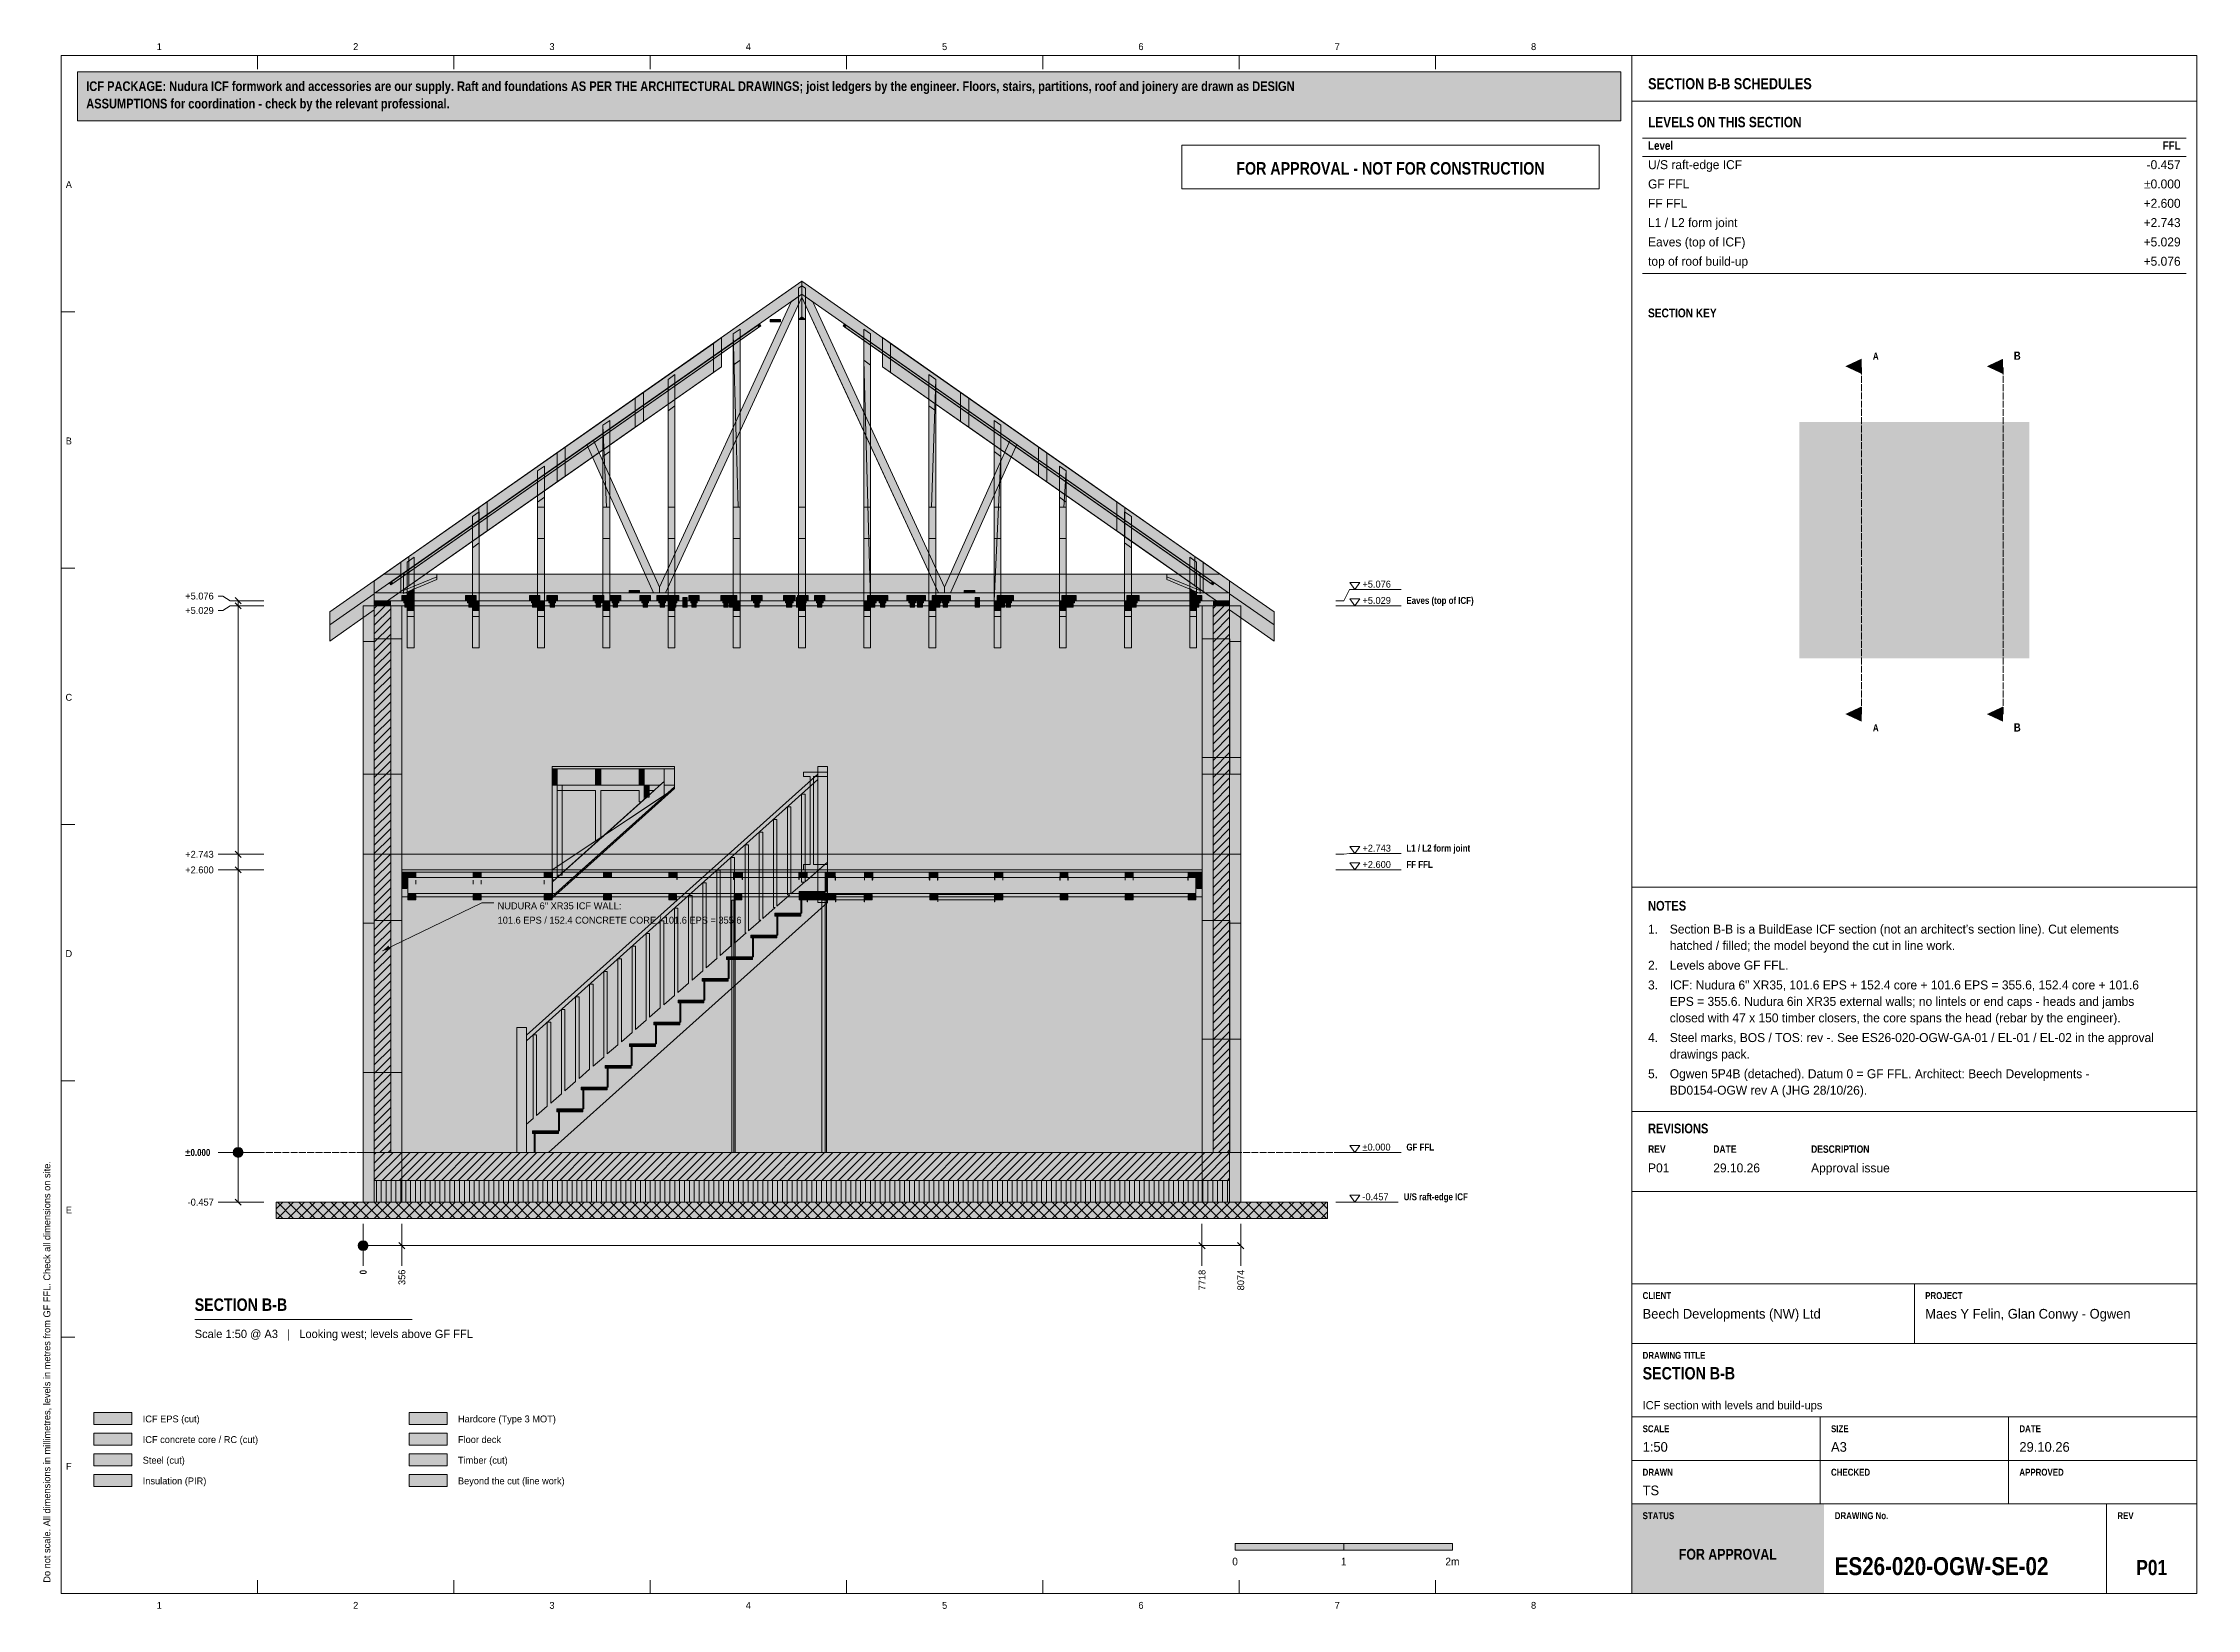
# Model space of a CAD drawing. Header units: millimetres. Extents: x 17 to 413, y 4 to 292.
import ezdxf
from ezdxf.enums import TextEntityAlignment as Align

# ---------------------------------------------------------------- set-up
doc = ezdxf.new("R2010")
doc.units = ezdxf.units.MM
doc.linetypes.add('DASHED', pattern=[1.524, 1.27, -0.254])
for name, color, linetype in [('FILL-C_B2B2B8', 7, 'Continuous'), ('FILL-C_BDBDBF', 7, 'Continuous'), ('FILL-C_CCB294', 7, 'Continuous'), ('FILL-EPS', 7, 'Continuous'), ('FILL-INK', 7, 'Continuous'), ('FILL-LIGHT', 7, 'Continuous'), ('FILL-MASONRY_FILL', 7, 'Continuous'), ('FILL-RED', 7, 'Continuous'), ('FILL-STEEL', 7, 'Continuous'), ('FILL-STEEL_GREY', 7, 'Continuous'), ('FILL-TEAL', 7, 'Continuous'), ('FILL-TIMBER', 7, 'Continuous'), ('FILL-WHITE', 7, 'Continuous'), ('LINE-C_B2B2B8-DASH', 7, 'DASHED'), ('LINE-C_BF9E33', 7, 'Continuous'), ('LINE-CORE', 7, 'Continuous'), ('LINE-INK', 7, 'Continuous'), ('LINE-RED', 7, 'Continuous'), ('LINE-RED-DASH', 7, 'DASHED'), ('LINE-STEEL-DASH', 7, 'DASHED'), ('LINE-STEEL_GREY', 7, 'Continuous'), ('LINE-TEAL', 7, 'Continuous'), ('LINE-TIMBER_DK', 7, 'Continuous'), ('TEXT-C_B2B2B8', 7, 'Continuous'), ('TEXT-EPS', 7, 'Continuous'), ('TEXT-INK', 7, 'Continuous'), ('TEXT-RED', 7, 'Continuous'), ('TEXT-STEEL', 7, 'Continuous'), ('TEXT-STEEL_GREY', 7, 'Continuous'), ('TEXT-TEAL', 7, 'Continuous'), ('TEXT-TEAL_DK', 7, 'Continuous'), ('TEXT-WHITE', 7, 'Continuous')]:
    doc.layers.add(name, color=color, linetype=linetype)
doc.styles.add('OpenSansCondensed-Bold', font='OpenSansCondensed-Bold.ttf')

msp = doc.modelspace()

# ---------------------------------------------------------------- texts
at = {"layer": 'TEXT-C_B2B2B8', "style": 'OpenSansCondensed-Bold'}
for p in [(353.9, 234.02), (353.9, 165.63)]:
    msp.add_text('A', height=1.32, dxfattribs=at).set_placement(p, align=Align.CENTER)
at = {"layer": 'TEXT-EPS', "style": 'OpenSansCondensed-Bold'}
msp.add_text('STATUS', height=1.27, dxfattribs=at).set_placement((311, 20.7))
at = {"layer": 'TEXT-INK', "style": 'OpenSansCondensed-Bold'}
for s, height, p in [('ASSUMPTIONS for coordination - check by the relevant professional.', 1.778, (24.6, 280.27)), ('ICF PACKAGE: Nudura ICF formwork and accessories are our supply. Raft and foundations AS PER THE ARCHITECTURAL DRAWINGS; joist ledgers by the engineer. Floors, stairs, partitions, roof and joinery are drawn as DESIGN', 1.778, (24.6, 283.47)), ('LEVELS ON THIS SECTION', 1.905, (312, 276.8)), ('NOTES', 1.778, (312, 132.67)), ('REVISIONS', 1.778, (312, 91.7)), ('±0.000', 1.27, (42.82, 87.53)), ('SECTION B-B', 2.286, (44.56, 59.02)), ('SECTION B-B', 2.286, (311, 46.4)), ('ES26-020-OGW-SE-02', 3.302, (346.36, 10.4))]:
    msp.add_text(s, height=height, dxfattribs=at).set_placement(p)
at = {"layer": 'TEXT-INK'}
for s, height, p in [('U/S raft-edge ICF', 1.651, (312, 269.09)), ('GF FFL', 1.651, (312, 265.54)), ('FF FFL', 1.651, (312, 261.98)), ('L1 / L2 form joint', 1.651, (312, 258.43)), ('Eaves (top of ICF)', 1.651, (312, 254.87)), ('top of roof build-up', 1.651, (312, 251.32)), ('+5.076', 1.27, (42.82, 189.91)), ('+5.076', 1.27, (259.44, 192.1)), ('+5.029', 1.27, (259.44, 189.1)), ('+5.029', 1.27, (42.82, 187.25)), ('+2.743', 1.27, (42.82, 142.39)), ('+2.743', 1.27, (259.44, 143.52)), ('+2.600', 1.27, (42.82, 139.53)), ('+2.600', 1.27, (259.44, 140.52)), ('101.6 EPS / 152.4 CONCRETE CORE / 101.6 EPS = 355.6', 1.27, (100.3, 130.27)), ('NUDURA 6" XR35 ICF WALL:', 1.27, (100.3, 132.91)), ('1.', 1.651, (312, 128.44)), ("Section B-B is a BuildEase ICF section (not an architect's section line). Cut elements", 1.651, (316, 128.44)), ('hatched / filled; the model beyond the cut in line work.', 1.651, (316, 125.42)), ('2.', 1.651, (312, 121.79)), ('Levels above GF FFL.', 1.651, (316, 121.79)), ('3.', 1.651, (312, 118.16)), ('ICF: Nudura 6" XR35, 101.6 EPS + 152.4 core + 101.6 EPS = 355.6, 152.4 core + 101.6', 1.651, (316, 118.16)), ('EPS = 355.6. Nudura 6in XR35 external walls; no lintels or end caps - heads and jambs', 1.651, (316, 115.14)), ('closed with 47 x 150 timber closers, the core spans the head (rebar by the engineer).', 1.651, (316, 112.11)), ('4.', 1.651, (312, 108.48)), ('drawings pack.', 1.651, (316, 105.45)), ('Steel marks, BOS / TOS: rev -. See ES26-020-OGW-GA-01 / EL-01 / EL-02 in the approval', 1.651, (316, 108.48)), ('5.', 1.651, (312, 101.83)), ('Ogwen 5P4B (detached). Datum 0 = GF FFL. Architect: Beech Developments -', 1.651, (316, 101.83)), ('BD0154-OGW rev A (JHG 28/10/26).', 1.651, (316, 98.8)), ('±0.000', 1.27, (259.44, 88.52)), ('P01', 1.651, (312, 84.5)), ('29.10.26', 1.651, (324, 84.5)), ('Approval issue', 1.651, (342, 84.5)), ('-0.457', 1.27, (43.26, 78.39)), ('-0.457', 1.27, (259.44, 79.38)), ('Beech Developments (NW) Ltd', 1.778, (311, 57.6)), ('Maes Y Felin, Glan Conwy - Ogwen', 1.778, (363, 57.6)), ('ICF EPS (cut)', 1.27, (35, 38.5)), ('Hardcore (Type 3 MOT)', 1.27, (93, 38.5)), ('ICF concrete core / RC (cut)', 1.27, (35, 34.7)), ('Floor deck', 1.27, (93, 34.7)), ('Steel (cut)', 1.27, (35, 30.9)), ('Timber (cut)', 1.27, (93, 30.9)), ('1:50', 1.778, (311, 33.1)), ('A3', 1.778, (345.67, 33.1)), ('29.10.26', 1.778, (380.33, 33.1)), ('Insulation (PIR)', 1.27, (35, 27.1)), ('Beyond the cut (line work)', 1.27, (93, 27.1)), ('TS', 1.778, (311, 25.1))]:
    msp.add_text(s, height=height, dxfattribs=at).set_placement(p)
for s, p in [('-0.457', (410, 269.09)), ('±0.000', (410, 265.54)), ('+2.600', (410, 261.98)), ('+2.743', (410, 258.43)), ('+5.029', (410, 254.87)), ('+5.076', (410, 251.32))]:
    msp.add_text(s, height=1.651, dxfattribs=at).set_placement(p, align=Align.RIGHT)
at = {"layer": 'TEXT-INK', "style": 'OpenSansCondensed-Bold'}
msp.add_text('0', height=1.27, rotation=90, dxfattribs=at).set_placement((76.2, 65.74))
at = {"layer": 'TEXT-INK'}
for s, p in [('356', (83.32, 63.78)), ('7718', (230.56, 62.8)), ('8074', (237.68, 62.8))]:
    msp.add_text(s, height=1.27, rotation=90, dxfattribs=at).set_placement(p)
for s, height, p in [('0', 1.4, (236, 12.2)), ('1', 1.4, (256, 12.2)), ('2m', 1.397, (276, 12.2))]:
    msp.add_text(s, height=height, dxfattribs=at).set_placement(p, align=Align.CENTER)
at = {"layer": 'TEXT-INK', "style": 'OpenSansCondensed-Bold'}
msp.add_text('P01', height=2.794, dxfattribs=at).set_placement((404.68, 10.4), align=Align.CENTER)
at = {"layer": 'TEXT-RED', "style": 'OpenSansCondensed-Bold'}
for s, height, p in [('FOR APPROVAL - NOT FOR CONSTRUCTION', 2.286, (264.6, 268.1)), ('B', 1.52, (379.94, 234.01)), ('B', 1.52, (379.94, 165.62))]:
    msp.add_text(s, height=height, dxfattribs=at).set_placement(p, align=Align.CENTER)
at = {"layer": 'TEXT-STEEL', "style": 'OpenSansCondensed-Bold'}
for s, p in [('Eaves (top of ICF)', (267.54, 189.1)), ('L1 / L2 form joint', (267.54, 143.52)), ('FF FFL', (267.54, 140.52)), ('GF FFL', (267.54, 88.52)), ('U/S raft-edge ICF', (267.04, 79.38))]:
    msp.add_text(s, height=1.27, dxfattribs=at).set_placement(p)
at = {"layer": 'TEXT-STEEL_GREY'}
for s, p in [('1', (38.06, 291)), ('2', (74.19, 291)), ('3', (110.31, 291)), ('4', (146.44, 291)), ('5', (182.56, 291)), ('6', (218.69, 291)), ('7', (254.81, 291)), ('8', (290.94, 291)), ('A', (21.4, 265.62)), ('B', (21.4, 218.45)), ('C', (21.4, 171.28)), ('D', (21.4, 124.12)), ('E', (21.4, 76.95)), ('F', (21.4, 29.78)), ('1', (38.06, 4.2)), ('2', (74.19, 4.2)), ('3', (110.31, 4.2)), ('4', (146.44, 4.2)), ('5', (182.56, 4.2)), ('6', (218.69, 4.2)), ('7', (254.81, 4.2)), ('8', (290.94, 4.2))]:
    msp.add_text(s, height=1.27, dxfattribs=at).set_placement(p, align=Align.CENTER)
at = {"layer": 'TEXT-STEEL_GREY', "style": 'OpenSansCondensed-Bold'}
for s, height, p in [('Level', 1.575, (312, 272.65)), ('REV', 1.372, (312, 88.1)), ('DATE', 1.372, (324, 88.1)), ('DESCRIPTION', 1.3716, (342, 88.1)), ('CLIENT', 1.27, (311, 61.2)), ('PROJECT', 1.27, (363, 61.2)), ('DRAWING TITLE', 1.27, (311, 50.2)), ('SCALE', 1.27, (311, 36.7)), ('SIZE', 1.27, (345.67, 36.7)), ('DATE', 1.27, (380.33, 36.7)), ('DRAWN', 1.27, (311, 28.7)), ('CHECKED', 1.27, (345.67, 28.7)), ('APPROVED', 1.27, (380.33, 28.7)), ('DRAWING No.', 1.27, (346.36, 20.7)), ('REV', 1.27, (398.36, 20.7))]:
    msp.add_text(s, height=height, dxfattribs=at).set_placement(p)
msp.add_text('FFL', height=1.575, dxfattribs=at).set_placement((410, 272.65), align=Align.RIGHT)
at = {"layer": 'TEXT-STEEL_GREY'}
msp.add_text('Do not scale. All dimensions in millimetres, levels in metres from GF FFL. Check all dimensions on site.', height=1.27, rotation=90, dxfattribs=at).set_placement((18, 9))
for s, p in [('Scale 1:50 @ A3   |   Looking west; levels above GF FFL', (44.56, 54.02)), ('ICF section with levels and build-ups', (311, 40.9))]:
    msp.add_text(s, height=1.524, dxfattribs=at).set_placement(p)
at = {"layer": 'TEXT-TEAL', "style": 'OpenSansCondensed-Bold'}
msp.add_text('SECTION B-B SCHEDULES', height=2.032, dxfattribs=at).set_placement((312, 283.8))
at = {"layer": 'TEXT-TEAL_DK', "style": 'OpenSansCondensed-Bold'}
msp.add_text('SECTION KEY', height=1.6256, dxfattribs=at).set_placement((312, 241.82))
at = {"layer": 'TEXT-WHITE', "style": 'OpenSansCondensed-Bold'}
msp.add_text('FOR APPROVAL', height=1.9812, dxfattribs=at).set_placement((326.68, 13.25), align=Align.CENTER)

# ---------------------------------------------------------------- hatches: boundary and pattern name
at = {"layer": 'FILL-C_B2B2B8', "true_color": 0xb2b2b8}
h = msp.add_hatch(color=256, dxfattribs=at)
h.dxf.hatch_style = 1
h.paths.add_polyline_path([(348.3, 232.82), (351.3, 231.42), (351.3, 234.22)])
h = msp.add_hatch(color=256, dxfattribs=at)
h.dxf.hatch_style = 1
h.paths.add_polyline_path([(348.3, 168.83), (351.3, 167.43), (351.3, 170.23)])
at = {"layer": 'FILL-C_BDBDBF', "true_color": 0xbdbdbf}
h = msp.add_hatch(color=256, dxfattribs=at)
h.dxf.hatch_style = 1
h.paths.add_polyline_path([(80.64, 88.17), (79.42, 88.17), (77.59, 88.17), (77.59, 188.75), (80.64, 188.75)])
h = msp.add_hatch(color=256, dxfattribs=at)
h.dxf.hatch_style = 1
h.paths.add_polyline_path([(231.96, 188.75), (235.01, 188.75), (235.01, 88.17), (231.96, 88.17)])
h = msp.add_hatch(color=256, dxfattribs=at)
h.dxf.hatch_style = 1
h.paths.add_polyline_path([(26, 34.3), (33, 34.3), (33, 36.5), (26, 36.5)])
at = {"layer": 'FILL-C_CCB294', "true_color": 0xccb294}
h = msp.add_hatch(color=256, dxfattribs=at)
h.dxf.hatch_style = 1
h.paths.add_polyline_path([(77.59, 188.75), (77.59, 189.59), (77.59, 189.69), (77.9, 189.69), (80.59, 189.69), (80.59, 188.85), (80.59, 188.75), (80.28, 188.75)])
h = msp.add_hatch(color=256, dxfattribs=at)
h.dxf.hatch_style = 1
h.paths.add_polyline_path([(77.59, 188.75), (77.59, 189.59), (77.59, 189.69), (77.9, 189.69), (80.59, 189.69), (80.59, 188.85), (80.59, 188.75), (80.28, 188.75)])
h = msp.add_hatch(color=256, dxfattribs=at)
h.dxf.hatch_style = 1
h.paths.add_polyline_path([(232.01, 188.75), (232.01, 189.59), (232.01, 189.69), (232.32, 189.69), (235.01, 189.69), (235.01, 188.85), (235.01, 188.75), (234.7, 188.75)])
h = msp.add_hatch(color=256, dxfattribs=at)
h.dxf.hatch_style = 1
h.paths.add_polyline_path([(232.01, 188.75), (232.01, 189.59), (232.01, 189.69), (232.32, 189.69), (235.01, 189.69), (235.01, 188.85), (235.01, 188.75), (234.7, 188.75)])
at = {"layer": 'FILL-EPS', "true_color": 0xccffff}
h = msp.add_hatch(color=256, dxfattribs=at)
h.dxf.hatch_style = 1
h.paths.add_polyline_path([(75.56, 140.58), (75.56, 141.07), (75.56, 141.51), (75.56, 141.95), (75.56, 143.03), (75.56, 152.25), (75.56, 169.36), (75.56, 184.63), (75.56, 186.83), (75.56, 187.48), (75.56, 187.73), (75.56, 187.96), (75.56, 188.19), (75.56, 188.75), (76.1, 188.75), (77.59, 188.75), (77.59, 88.17), (77.59, 88.17), (77.59, 87.48), (77.59, 79.02), (75.71, 79.02), (75.56, 79.02), (75.56, 79.71), (75.56, 88.17), (75.56, 109.07), (75.56, 135.18), (75.56, 139.43)])
h = msp.add_hatch(color=256, dxfattribs=at)
h.dxf.hatch_style = 1
h.paths.add_polyline_path([(82.67, 152.53), (82.67, 144.28), (82.67, 143.03), (82.67, 135.27), (82.67, 115.37), (82.67, 88.17), (80.64, 88.17), (80.64, 188.75), (82.67, 188.75), (82.67, 184.83), (82.67, 168.78)])
h = msp.add_hatch(color=256, dxfattribs=at)
h.dxf.hatch_style = 1
h.paths.add_polyline_path([(229.93, 138.22), (229.93, 139.71), (229.93, 140.88), (229.93, 141.59), (229.93, 142.01), (229.93, 143.03), (229.93, 154.48), (229.93, 170.77), (229.93, 184.83), (229.93, 186.69), (229.93, 187.64), (229.93, 187.93), (229.93, 188.17), (229.93, 188.26), (229.93, 188.75), (230.46, 188.75), (231.96, 188.75), (231.96, 88.17), (229.93, 88.17), (229.93, 106.56), (229.93, 112.99), (229.93, 132.27)])
h = msp.add_hatch(color=256, dxfattribs=at)
h.dxf.hatch_style = 1
h.paths.add_polyline_path([(237.04, 154.15), (237.04, 145.69), (237.04, 144.22), (237.04, 143.03), (237.04, 132.28), (237.04, 114.18), (237.04, 105.83), (237.04, 96.54), (237.04, 88.17), (237.04, 87.48), (237.04, 79.02), (235.16, 79.02), (235.01, 79.02), (235.01, 79.71), (235.01, 88.17), (235.01, 188.75), (237.04, 188.75), (237.04, 184.63), (237.04, 171.29)])
h = msp.add_hatch(color=256, dxfattribs=at)
h.dxf.hatch_style = 1
h.paths.add_polyline_path([(26, 38.1), (33, 38.1), (33, 40.3), (26, 40.3)])
at = {"layer": 'FILL-INK', "true_color": 0x1a1a1a}
h = msp.add_hatch(color=256, dxfattribs=at)
h.dxf.hatch_style = 1
h.paths.add_polyline_path([(161, 138.4), (161, 138.29), (161, 138.29), (160.98, 138.29), (160.98, 138.4), (160.98, 138.97), (160.98, 138.97), (161, 138.97)])
h = msp.add_hatch(color=256, dxfattribs=at)
h.dxf.hatch_style = 1
h.paths.add_polyline_path([(162.47, 138.4), (162.47, 138.29), (162.46, 138.29), (162.44, 138.29), (162.44, 138.4), (162.44, 138.97), (162.45, 138.97), (162.47, 138.97)])
h = msp.add_hatch(color=256, dxfattribs=at)
h.dxf.hatch_style = 1
h.paths.add_polyline_path([(167.81, 138.29), (167.81, 138.29), (167.79, 138.29), (167.79, 138.4), (167.79, 138.97), (167.79, 138.97), (167.81, 138.97), (167.81, 138.4)])
h = msp.add_hatch(color=256, dxfattribs=at)
h.dxf.hatch_style = 1
h.paths.add_polyline_path([(169.28, 138.29), (169.27, 138.29), (169.25, 138.29), (169.25, 138.4), (169.25, 138.97), (169.26, 138.97), (169.28, 138.97), (169.28, 138.4)])
h = msp.add_hatch(color=256, dxfattribs=at)
h.dxf.hatch_style = 1
h.paths.add_polyline_path([(179.81, 138.4), (179.81, 138.29), (179.81, 138.29), (179.79, 138.29), (179.79, 138.4), (179.79, 138.97), (179.79, 138.97), (179.81, 138.97)])
h = msp.add_hatch(color=256, dxfattribs=at)
h.dxf.hatch_style = 1
h.paths.add_polyline_path([(181.28, 138.4), (181.28, 138.29), (181.27, 138.29), (181.25, 138.29), (181.25, 138.4), (181.25, 138.97), (181.26, 138.97), (181.28, 138.97)])
h = msp.add_hatch(color=256, dxfattribs=at)
h.dxf.hatch_style = 1
h.paths.add_polyline_path([(191.81, 138.4), (191.81, 138.29), (191.81, 138.29), (191.79, 138.29), (191.79, 138.4), (191.79, 138.97), (191.79, 138.97), (191.81, 138.97)])
h = msp.add_hatch(color=256, dxfattribs=at)
h.dxf.hatch_style = 1
h.paths.add_polyline_path([(193.28, 138.29), (193.27, 138.29), (193.25, 138.29), (193.25, 138.4), (193.25, 138.97), (193.26, 138.97), (193.28, 138.97), (193.28, 138.4)])
h = msp.add_hatch(color=256, dxfattribs=at)
h.dxf.hatch_style = 1
h.paths.add_polyline_path([(203.81, 138.29), (203.81, 138.29), (203.79, 138.29), (203.79, 138.4), (203.79, 138.97), (203.79, 138.97), (203.81, 138.97), (203.81, 138.4)])
h = msp.add_hatch(color=256, dxfattribs=at)
h.dxf.hatch_style = 1
h.paths.add_polyline_path([(205.28, 138.4), (205.28, 138.29), (205.27, 138.29), (205.25, 138.29), (205.25, 138.4), (205.25, 138.97), (205.26, 138.97), (205.28, 138.97)])
h = msp.add_hatch(color=256, dxfattribs=at)
h.dxf.hatch_style = 1
h.paths.add_polyline_path([(215.81, 138.4), (215.81, 138.29), (215.81, 138.29), (215.79, 138.29), (215.79, 138.4), (215.79, 138.97), (215.79, 138.97), (215.81, 138.97)])
h = msp.add_hatch(color=256, dxfattribs=at)
h.dxf.hatch_style = 1
h.paths.add_polyline_path([(217.28, 138.4), (217.28, 138.29), (217.27, 138.29), (217.25, 138.29), (217.25, 138.4), (217.25, 138.97), (217.26, 138.97), (217.28, 138.97)])
h = msp.add_hatch(color=256, dxfattribs=at)
h.dxf.hatch_style = 1
h.paths.add_polyline_path([(227.35, 138.29), (227.35, 138.29), (227.33, 138.29), (227.33, 138.4), (227.33, 138.97), (227.33, 138.97), (227.35, 138.97), (227.35, 138.4)])
h = msp.add_hatch(color=256, dxfattribs=at)
h.dxf.hatch_style = 1
h.paths.add_polyline_path([(228.81, 138.29), (228.81, 138.29), (228.79, 138.29), (228.79, 138.4), (228.79, 138.97), (228.79, 138.97), (228.81, 138.97), (228.81, 138.4)])
h = msp.add_hatch(color=256, dxfattribs=at)
h.dxf.hatch_style = 1
h.paths.add_polyline_path([(83.81, 137.78), (83.81, 137.53), (83.81, 137.53), (83.79, 137.53), (83.79, 137.78), (83.79, 138.25), (83.8, 138.25), (83.81, 138.25)])
h = msp.add_hatch(color=256, dxfattribs=at)
h.dxf.hatch_style = 1
h.paths.add_polyline_path([(85.28, 137.78), (85.28, 137.53), (85.27, 137.53), (85.25, 137.53), (85.25, 137.78), (85.25, 138.25), (85.26, 138.25), (85.28, 138.25)])
h = msp.add_hatch(color=256, dxfattribs=at)
h.dxf.hatch_style = 1
h.paths.add_polyline_path([(95.81, 137.78), (95.81, 137.53), (95.81, 137.53), (95.79, 137.53), (95.79, 137.78), (95.79, 138.25), (95.8, 138.25), (95.81, 138.25)])
h = msp.add_hatch(color=256, dxfattribs=at)
h.dxf.hatch_style = 1
h.paths.add_polyline_path([(97.28, 137.53), (97.27, 137.53), (97.25, 137.53), (97.25, 137.78), (97.25, 138.25), (97.26, 138.25), (97.28, 138.25), (97.28, 137.78)])
h = msp.add_hatch(color=256, dxfattribs=at)
h.dxf.hatch_style = 1
h.paths.add_polyline_path([(108.89, 137.53), (108.88, 137.53), (108.87, 137.53), (108.87, 137.78), (108.87, 138.25), (108.88, 138.25), (108.89, 138.25), (108.89, 137.78)])
h = msp.add_hatch(color=256, dxfattribs=at)
h.dxf.hatch_style = 1
h.paths.add_polyline_path([(110.36, 137.78), (110.36, 137.53), (110.35, 137.53), (110.33, 137.53), (110.33, 137.78), (110.33, 138.25), (110.34, 138.25), (110.36, 138.25)])
at = {"layer": 'FILL-INK', "true_color": 0x1a1a1f}
h = msp.add_hatch(color=256, dxfattribs=at)
h.dxf.hatch_style = 1
h.paths.add_polyline_path([(79.12, 125.27), (80.21, 126.23), (80.54, 125.54)])
at = {"layer": 'FILL-INK', "true_color": 0x14141a}
h = msp.add_hatch(color=256, dxfattribs=at)
h.dxf.hatch_style = 1
h.paths.add_polyline_path([(236, 15), (256, 15), (256, 16.2), (236, 16.2)])
at = {"layer": 'FILL-LIGHT', "true_color": 0xcccccf}
h = msp.add_hatch(color=256, dxfattribs=at)
h.dxf.hatch_style = 1
h.paths.add_polyline_path([(218.76, 83.02), (77.59, 83.02), (77.59, 87.63), (77.59, 88.17), (93.85, 88.17), (235.01, 88.17), (235.01, 83.55), (235.01, 83.02)])
at = {"layer": 'FILL-MASONRY_FILL', "true_color": 0xe0d9cc}
h = msp.add_hatch(color=256, dxfattribs=at)
h.dxf.hatch_style = 1
h.paths.add_polyline_path([(218.42, 76.02), (59.56, 76.02), (59.56, 78.48), (59.56, 79.02), (94.19, 79.02), (253.04, 79.02), (253.04, 76.56), (253.04, 76.02)])
h = msp.add_hatch(color=256, dxfattribs=at)
h.dxf.hatch_style = 1
h.paths.add_polyline_path([(84, 38.1), (91, 38.1), (91, 40.3), (84, 40.3)])
at = {"layer": 'FILL-RED', "true_color": 0xcc141a}
h = msp.add_hatch(color=256, dxfattribs=at)
h.dxf.hatch_style = 1
h.paths.add_polyline_path([(374.34, 232.81), (377.34, 231.41), (377.34, 234.21)])
h = msp.add_hatch(color=256, dxfattribs=at)
h.dxf.hatch_style = 1
h.paths.add_polyline_path([(374.34, 168.82), (377.34, 167.42), (377.34, 170.22)])
at = {"layer": 'FILL-STEEL', "true_color": 0x0d2973}
h = msp.add_hatch(color=256, dxfattribs=at)
h.dxf.hatch_style = 1
h.paths.add_polyline_path([(26, 30.5), (33, 30.5), (33, 32.7), (26, 32.7)])
at = {"layer": 'FILL-STEEL_GREY', "true_color": 0x737378}
h = msp.add_hatch(color=256, dxfattribs=at)
h.dxf.hatch_style = 1
h.paths.add_polyline_path([(339.85, 222.57), (339.84, 222.59), (339.85, 222.57), (382.14, 222.57), (382.14, 179.07), (382.15, 179.07), (382.16, 179.05), (382.15, 179.07), (382.15, 179.07), (382.14, 179.07), (382.14, 179.07), (382.14, 179.07), (339.85, 179.07), (339.85, 222.57)])
h.paths.add_polyline_path([(341.77, 220.66), (341.77, 180.99), (380.23, 180.99), (380.23, 220.66), (341.77, 220.66)], flags=0)
h = msp.add_hatch(color=256, dxfattribs=at)
h.dxf.hatch_style = 1
h.paths.add_polyline_path([(121.59, 158.73), (110.33, 158.73), (110.33, 158.95), (110.33, 159.17), (121.57, 159.17), (132.83, 159.17), (132.83, 158.95), (132.83, 158.73)])
h = msp.add_hatch(color=256, dxfattribs=at)
h.dxf.hatch_style = 1
h.paths.add_polyline_path([(82.67, 139.73), (82.67, 140.17), (106.57, 140.17), (106.67, 140.17), (110.32, 140.17), (110.33, 140.17), (110.33, 140.16), (110.33, 139.73), (106.69, 139.73), (106.67, 139.73), (82.78, 139.73), (82.67, 139.73)])
h = msp.add_hatch(color=256, dxfattribs=at)
h.dxf.hatch_style = 1
h.paths.add_polyline_path([(161, 139.73), (161, 140.17), (202.47, 140.17), (202.67, 140.17), (229.81, 140.17), (229.93, 140.17), (229.93, 140.16), (229.93, 139.73), (202.8, 139.73), (202.67, 139.73), (161.19, 139.73), (161, 139.73)])
h = msp.add_hatch(color=256, dxfattribs=at)
h.dxf.hatch_style = 1
h.paths.add_polyline_path([(84, 34.3), (91, 34.3), (91, 36.5), (84, 36.5)])
at = {"layer": 'FILL-TEAL', "true_color": 0x009e85}
h = msp.add_hatch(color=256, dxfattribs=at)
h.dxf.hatch_style = 1
h.paths.add_polyline_path([(309.01, 7), (344.37, 7), (344.37, 23.5), (309.01, 23.5)])
at = {"layer": 'FILL-TIMBER', "true_color": 0xedd6a8}
h = msp.add_hatch(color=256, dxfattribs=at)
h.dxf.hatch_style = 1
h.paths.add_polyline_path([(108.93, 206.88), (108.93, 203.23), (108.93, 201.79), (108.93, 201.14), (108.14, 201.14), (107.67, 201.14), (107.67, 203.07), (107.67, 206.88), (108.1, 206.88)])
h = msp.add_hatch(color=256, dxfattribs=at)
h.dxf.hatch_style = 1
h.paths.add_polyline_path([(120.93, 206.88), (120.93, 204.28), (120.93, 202.12), (120.93, 201.14), (120.39, 201.14), (119.67, 201.14), (119.67, 204.2), (119.67, 206.88), (120.34, 206.88)])
h = msp.add_hatch(color=256, dxfattribs=at)
h.dxf.hatch_style = 1
h.paths.add_polyline_path([(132.93, 206.88), (132.93, 204.86), (132.93, 202.3), (132.93, 201.14), (132.52, 201.14), (131.67, 201.14), (131.67, 204.81), (131.67, 206.88), (132.48, 206.88)])
h = msp.add_hatch(color=256, dxfattribs=at)
h.dxf.hatch_style = 1
h.paths.add_polyline_path([(144.93, 206.88), (144.93, 205.23), (144.93, 202.42), (144.93, 201.14), (144.6, 201.14), (143.67, 201.14), (143.67, 205.19), (143.67, 206.88), (144.56, 206.88)])
h = msp.add_hatch(color=256, dxfattribs=at)
h.dxf.hatch_style = 1
h.paths.add_polyline_path([(155.98, 206.88), (156.93, 206.88), (156.93, 205.46), (156.93, 202.49), (156.93, 201.14), (156.65, 201.14), (155.67, 201.14), (155.67, 205.46), (155.67, 206.88)])
h = msp.add_hatch(color=256, dxfattribs=at)
h.dxf.hatch_style = 1
h.paths.add_polyline_path([(168.04, 206.88), (168.93, 206.88), (168.93, 205.19), (168.93, 202.41), (168.93, 201.14), (168, 201.14), (167.67, 201.14), (167.67, 205.23), (167.67, 206.88)])
h = msp.add_hatch(color=256, dxfattribs=at)
h.dxf.hatch_style = 1
h.paths.add_polyline_path([(180.13, 206.88), (180.93, 206.88), (180.93, 204.81), (180.93, 202.29), (180.93, 201.14), (180.08, 201.14), (179.67, 201.14), (179.67, 204.86), (179.67, 206.88)])
h = msp.add_hatch(color=256, dxfattribs=at)
h.dxf.hatch_style = 1
h.paths.add_polyline_path([(192.26, 206.88), (192.93, 206.88), (192.93, 204.2), (192.93, 202.09), (192.93, 201.14), (192.22, 201.14), (191.67, 201.14), (191.67, 204.28), (191.67, 206.88)])
h = msp.add_hatch(color=256, dxfattribs=at)
h.dxf.hatch_style = 1
h.paths.add_polyline_path([(204.51, 206.88), (204.93, 206.88), (204.93, 203.07), (204.93, 201.74), (204.93, 201.14), (204.47, 201.14), (203.67, 201.14), (203.67, 203.23), (203.67, 206.88)])
h = msp.add_hatch(color=256, dxfattribs=at)
h.dxf.hatch_style = 1
h.paths.add_polyline_path([(172.4, 189.69), (77.59, 189.69), (77.59, 191.89), (77.59, 193.35), (78.3, 193.84), (79.36, 194.59), (140.57, 194.59), (233.24, 194.59), (233.95, 194.09), (235.01, 193.35), (235.01, 191.14), (235.01, 189.69)])
h = msp.add_hatch(color=256, dxfattribs=at)
h.dxf.hatch_style = 1
h.paths.add_polyline_path([(110.33, 158.73), (110.8, 158.73), (111.27, 158.73), (111.27, 157.22), (111.27, 155.73), (110.8, 155.73), (110.33, 155.73), (110.33, 157.23)])
h = msp.add_hatch(color=256, dxfattribs=at)
h.dxf.hatch_style = 1
h.paths.add_polyline_path([(112.21, 139.19), (112.21, 139.61), (127.66, 153.47), (127.74, 153.54), (128.21, 153.54), (128.21, 153.96), (130.95, 156.42), (130.95, 157.23), (130.95, 158.73), (131.89, 158.73), (132.83, 158.73), (132.83, 157.22), (132.83, 155.73), (131.89, 155.73), (130.95, 155.73), (130.95, 153.73), (113.62, 138.19), (110.33, 135.24), (110.33, 135.67), (110.33, 137.92), (111.74, 139.19)])
h = msp.add_hatch(color=256, dxfattribs=at)
h.dxf.hatch_style = 1
h.paths.add_polyline_path([(118.33, 158.73), (118.8, 158.73), (119.27, 158.73), (119.27, 157.22), (119.27, 155.73), (118.8, 155.73), (118.33, 155.73), (118.33, 157.23)])
h = msp.add_hatch(color=256, dxfattribs=at)
h.dxf.hatch_style = 1
h.paths.add_polyline_path([(126.8, 155.73), (126.33, 155.73), (126.33, 157.23), (126.33, 158.73), (126.8, 158.73), (127.27, 158.73), (127.27, 157.22), (127.27, 155.73)])
h = msp.add_hatch(color=256, dxfattribs=at)
h.dxf.hatch_style = 1
h.paths.add_polyline_path([(121.59, 145.04), (110.33, 134.94), (110.33, 135.09), (110.33, 135.24), (121.57, 145.32), (132.83, 155.42), (132.83, 155.27), (132.83, 155.12)])
h = msp.add_hatch(color=256, dxfattribs=at)
h.dxf.hatch_style = 1
h.paths.add_polyline_path([(112.06, 155.73), (112.21, 155.73), (112.21, 153.09), (112.21, 139.61), (111.74, 139.19), (111.42, 139.19), (111.27, 139.19), (111.27, 141.83), (111.27, 155.73)])
h = msp.add_hatch(color=256, dxfattribs=at)
h.dxf.hatch_style = 1
h.paths.add_polyline_path([(127.74, 153.54), (127.42, 153.54), (127.27, 153.54), (127.27, 153.89), (127.27, 155.73), (128.06, 155.73), (128.21, 155.73), (128.21, 155.38), (128.21, 153.96)])
h = msp.add_hatch(color=256, dxfattribs=at)
h.dxf.hatch_style = 1
h.paths.add_polyline_path([(82.74, 139.73), (83.61, 139.73), (83.61, 136.93), (83.61, 136.73), (83.55, 136.73), (82.67, 136.73), (82.67, 139.52), (82.67, 139.73)])
h = msp.add_hatch(color=256, dxfattribs=at)
h.dxf.hatch_style = 1
h.paths.add_polyline_path([(85.25, 139.73), (85.25, 139.03), (85.25, 138.79), (84.89, 138.79), (83.81, 138.79), (83.81, 139.49), (83.81, 139.73), (84.18, 139.73)])
h = msp.add_hatch(color=256, dxfattribs=at)
h.dxf.hatch_style = 1
h.paths.add_polyline_path([(97.25, 139.73), (97.25, 139.03), (97.25, 138.79), (96.89, 138.79), (95.81, 138.79), (95.81, 139.49), (95.81, 139.73), (96.18, 139.73)])
h = msp.add_hatch(color=256, dxfattribs=at)
h.dxf.hatch_style = 1
h.paths.add_polyline_path([(109.26, 139.73), (110.33, 139.73), (110.33, 139.03), (110.33, 138.79), (109.96, 138.79), (108.89, 138.79), (108.89, 139.49), (108.89, 139.73)])
h = msp.add_hatch(color=256, dxfattribs=at)
h.dxf.hatch_style = 1
h.paths.add_polyline_path([(160.58, 137.95), (160.58, 139.73), (160.67, 139.73), (160.76, 139.73), (160.76, 137.94), (160.76, 136.17), (160.67, 136.17), (160.58, 136.17)])
h = msp.add_hatch(color=256, dxfattribs=at)
h.dxf.hatch_style = 1
h.paths.add_polyline_path([(162.44, 139.73), (162.44, 138.95), (162.44, 138.79), (162.2, 138.79), (161, 138.79), (161, 139.57), (161, 139.73), (161.25, 139.73)])
h = msp.add_hatch(color=256, dxfattribs=at)
h.dxf.hatch_style = 1
h.paths.add_polyline_path([(169.25, 139.73), (169.25, 138.95), (169.25, 138.79), (169.01, 138.79), (167.81, 138.79), (167.81, 139.57), (167.81, 139.73), (168.06, 139.73)])
h = msp.add_hatch(color=256, dxfattribs=at)
h.dxf.hatch_style = 1
h.paths.add_polyline_path([(181.25, 139.73), (181.25, 138.95), (181.25, 138.79), (181.01, 138.79), (179.81, 138.79), (179.81, 139.57), (179.81, 139.73), (180.06, 139.73)])
h = msp.add_hatch(color=256, dxfattribs=at)
h.dxf.hatch_style = 1
h.paths.add_polyline_path([(193.25, 139.73), (193.25, 138.95), (193.25, 138.79), (193.01, 138.79), (191.81, 138.79), (191.81, 139.57), (191.81, 139.73), (192.06, 139.73)])
h = msp.add_hatch(color=256, dxfattribs=at)
h.dxf.hatch_style = 1
h.paths.add_polyline_path([(204.06, 139.73), (205.25, 139.73), (205.25, 138.95), (205.25, 138.79), (205.01, 138.79), (203.81, 138.79), (203.81, 139.57), (203.81, 139.73)])
h = msp.add_hatch(color=256, dxfattribs=at)
h.dxf.hatch_style = 1
h.paths.add_polyline_path([(217.25, 139.73), (217.25, 138.95), (217.25, 138.79), (217.01, 138.79), (215.81, 138.79), (215.81, 139.57), (215.81, 139.73), (216.06, 139.73)])
h = msp.add_hatch(color=256, dxfattribs=at)
h.dxf.hatch_style = 1
h.paths.add_polyline_path([(228.79, 139.73), (228.79, 138.95), (228.79, 138.79), (228.54, 138.79), (227.35, 138.79), (227.35, 139.57), (227.35, 139.73), (227.6, 139.73)])
h = msp.add_hatch(color=256, dxfattribs=at)
h.dxf.hatch_style = 1
h.paths.add_polyline_path([(229.06, 139.73), (229.93, 139.73), (229.93, 136.93), (229.93, 136.73), (229.86, 136.73), (228.99, 136.73), (228.99, 139.52), (228.99, 139.73)])
h = msp.add_hatch(color=256, dxfattribs=at)
h.dxf.hatch_style = 1
h.paths.add_polyline_path([(84.16, 135.61), (85.25, 135.61), (85.25, 134.89), (85.25, 134.67), (84.91, 134.67), (83.81, 134.67), (83.81, 135.38), (83.81, 135.61)])
h = msp.add_hatch(color=256, dxfattribs=at)
h.dxf.hatch_style = 1
h.paths.add_polyline_path([(96.16, 135.61), (97.25, 135.61), (97.25, 134.89), (97.25, 134.67), (96.91, 134.67), (95.81, 134.67), (95.81, 135.38), (95.81, 135.61)])
h = msp.add_hatch(color=256, dxfattribs=at)
h.dxf.hatch_style = 1
h.paths.add_polyline_path([(109.24, 135.61), (110.33, 135.61), (110.33, 134.89), (110.33, 134.67), (109.99, 134.67), (108.89, 134.67), (108.89, 135.38), (108.89, 135.61)])
h = msp.add_hatch(color=256, dxfattribs=at)
h.dxf.hatch_style = 1
h.paths.add_polyline_path([(156.12, 133.92), (156.12, 135.67), (155.8, 135.67), (155.8, 135.92), (155.8, 136.17), (158.19, 136.17), (160.58, 136.17), (160.58, 135.92), (160.58, 135.67), (158.19, 135.67), (156.3, 135.67), (156.3, 133.91), (156.3, 132.17), (156.21, 132.17), (156.12, 132.17)])
h = msp.add_hatch(color=256, dxfattribs=at)
h.dxf.hatch_style = 1
h.paths.add_polyline_path([(162.44, 135.61), (162.44, 134.81), (162.44, 134.67), (162.21, 134.67), (161, 134.67), (161, 135.46), (161, 135.61), (161.23, 135.61)])
h = msp.add_hatch(color=256, dxfattribs=at)
h.dxf.hatch_style = 1
h.paths.add_polyline_path([(162.51, 134.27), (162.47, 134.27), (162.47, 135.19), (162.47, 135.61), (162.48, 135.61), (162.53, 135.61), (164.5, 135.61), (167.73, 135.61), (167.75, 135.61), (167.79, 135.61), (167.79, 134.68), (167.79, 134.27), (167.77, 134.27), (167.73, 134.27), (167.73, 134.67), (165.76, 134.67), (162.53, 134.67), (162.53, 134.27)])
h = msp.add_hatch(color=256, dxfattribs=at)
h.dxf.hatch_style = 1
h.paths.add_polyline_path([(169.25, 135.61), (169.25, 134.81), (169.25, 134.67), (169.03, 134.67), (167.81, 134.67), (167.81, 135.46), (167.81, 135.61), (168.04, 135.61)])
h = msp.add_hatch(color=256, dxfattribs=at)
h.dxf.hatch_style = 1
h.paths.add_polyline_path([(180.04, 135.61), (181.25, 135.61), (181.25, 134.81), (181.25, 134.67), (181.03, 134.67), (179.81, 134.67), (179.81, 135.46), (179.81, 135.61)])
h = msp.add_hatch(color=256, dxfattribs=at)
h.dxf.hatch_style = 1
h.paths.add_polyline_path([(192.04, 135.61), (193.25, 135.61), (193.25, 134.81), (193.25, 134.67), (193.03, 134.67), (191.81, 134.67), (191.81, 135.46), (191.81, 135.61)])
h = msp.add_hatch(color=256, dxfattribs=at)
h.dxf.hatch_style = 1
h.paths.add_polyline_path([(204.04, 135.61), (205.25, 135.61), (205.25, 134.81), (205.25, 134.67), (205.03, 134.67), (203.81, 134.67), (203.81, 135.46), (203.81, 135.61)])
h = msp.add_hatch(color=256, dxfattribs=at)
h.dxf.hatch_style = 1
h.paths.add_polyline_path([(217.25, 135.61), (217.25, 134.81), (217.25, 134.67), (217.03, 134.67), (215.81, 134.67), (215.81, 135.46), (215.81, 135.61), (216.04, 135.61)])
h = msp.add_hatch(color=256, dxfattribs=at)
h.dxf.hatch_style = 1
h.paths.add_polyline_path([(228.79, 135.61), (228.79, 134.81), (228.79, 134.67), (228.56, 134.67), (227.35, 134.67), (227.35, 135.46), (227.35, 135.61), (227.58, 135.61)])
h = msp.add_hatch(color=256, dxfattribs=at)
h.dxf.hatch_style = 1
h.paths.add_polyline_path([(151.66, 129.92), (151.66, 131.67), (151.34, 131.67), (151.34, 131.92), (151.34, 132.17), (153.73, 132.17), (156.12, 132.17), (156.12, 131.92), (156.12, 131.67), (153.73, 131.67), (151.84, 131.67), (151.84, 129.91), (151.84, 128.17), (151.75, 128.17), (151.66, 128.17)])
h = msp.add_hatch(color=256, dxfattribs=at)
h.dxf.hatch_style = 1
h.paths.add_polyline_path([(147.2, 125.92), (147.2, 127.67), (146.88, 127.67), (146.88, 127.92), (146.88, 128.17), (149.27, 128.17), (151.66, 128.17), (151.66, 127.92), (151.66, 127.67), (149.27, 127.67), (147.38, 127.67), (147.38, 125.91), (147.38, 124.17), (147.29, 124.17), (147.2, 124.17)])
h = msp.add_hatch(color=256, dxfattribs=at)
h.dxf.hatch_style = 1
h.paths.add_polyline_path([(142.74, 121.92), (142.74, 123.67), (142.42, 123.67), (142.42, 123.92), (142.42, 124.17), (144.81, 124.17), (147.2, 124.17), (147.2, 123.92), (147.2, 123.67), (144.81, 123.67), (142.92, 123.67), (142.92, 121.91), (142.92, 120.17), (142.83, 120.17), (142.74, 120.17)])
h = msp.add_hatch(color=256, dxfattribs=at)
h.dxf.hatch_style = 1
h.paths.add_polyline_path([(138.28, 117.92), (138.28, 119.67), (137.96, 119.67), (137.96, 119.92), (137.96, 120.17), (140.35, 120.17), (142.74, 120.17), (142.74, 119.92), (142.74, 119.67), (140.35, 119.67), (138.46, 119.67), (138.46, 117.91), (138.46, 116.17), (138.37, 116.17), (138.28, 116.17)])
h = msp.add_hatch(color=256, dxfattribs=at)
h.dxf.hatch_style = 1
h.paths.add_polyline_path([(133.82, 113.92), (133.82, 115.67), (133.5, 115.67), (133.5, 115.92), (133.5, 116.17), (135.89, 116.17), (138.28, 116.17), (138.28, 115.92), (138.28, 115.67), (135.89, 115.67), (134, 115.67), (134, 113.91), (134, 112.17), (133.91, 112.17), (133.82, 112.17)])
h = msp.add_hatch(color=256, dxfattribs=at)
h.dxf.hatch_style = 1
h.paths.add_polyline_path([(129.36, 109.92), (129.36, 111.67), (129.04, 111.67), (129.04, 111.92), (129.04, 112.17), (131.43, 112.17), (133.82, 112.17), (133.82, 111.92), (133.82, 111.67), (131.43, 111.67), (129.54, 111.67), (129.54, 109.91), (129.54, 108.17), (129.45, 108.17), (129.36, 108.17)])
h = msp.add_hatch(color=256, dxfattribs=at)
h.dxf.hatch_style = 1
h.paths.add_polyline_path([(124.9, 105.92), (124.9, 107.67), (124.58, 107.67), (124.58, 107.92), (124.58, 108.17), (126.97, 108.17), (129.36, 108.17), (129.36, 107.92), (129.36, 107.67), (126.97, 107.67), (125.08, 107.67), (125.08, 105.91), (125.08, 104.17), (124.99, 104.17), (124.9, 104.17)])
h = msp.add_hatch(color=256, dxfattribs=at)
h.dxf.hatch_style = 1
h.paths.add_polyline_path([(120.44, 101.92), (120.44, 103.67), (120.12, 103.67), (120.12, 103.92), (120.12, 104.17), (122.51, 104.17), (124.9, 104.17), (124.9, 103.92), (124.9, 103.67), (122.51, 103.67), (120.62, 103.67), (120.62, 101.91), (120.62, 100.17), (120.53, 100.17), (120.44, 100.17)])
h = msp.add_hatch(color=256, dxfattribs=at)
h.dxf.hatch_style = 1
h.paths.add_polyline_path([(115.98, 97.92), (115.98, 99.67), (115.66, 99.67), (115.66, 99.92), (115.66, 100.17), (118.05, 100.17), (120.44, 100.17), (120.44, 99.92), (120.44, 99.67), (118.05, 99.67), (116.16, 99.67), (116.16, 97.91), (116.16, 96.17), (116.07, 96.17), (115.98, 96.17)])
h = msp.add_hatch(color=256, dxfattribs=at)
h.dxf.hatch_style = 1
h.paths.add_polyline_path([(111.52, 93.92), (111.52, 95.67), (111.2, 95.67), (111.2, 95.92), (111.2, 96.17), (113.59, 96.17), (115.98, 96.17), (115.98, 95.92), (115.98, 95.67), (113.59, 95.67), (111.7, 95.67), (111.7, 93.91), (111.7, 92.17), (111.61, 92.17), (111.52, 92.17)])
h = msp.add_hatch(color=256, dxfattribs=at)
h.dxf.hatch_style = 1
h.paths.add_polyline_path([(106.74, 91.67), (106.74, 91.92), (106.74, 92.17), (109.13, 92.17), (111.52, 92.17), (111.52, 91.92), (111.52, 91.67), (109.13, 91.67), (107.24, 91.67), (107.24, 89.91), (107.24, 88.17), (107.15, 88.17), (107.06, 88.17), (107.06, 89.92), (107.06, 91.67)])
at = {"layer": 'FILL-TIMBER', "true_color": 0xfced9e}
h = msp.add_hatch(color=256, dxfattribs=at)
h.dxf.hatch_style = 1
h.paths.add_polyline_path([(235.01, 79.02), (218.76, 79.02), (77.59, 79.02), (77.59, 80.82), (77.59, 81.02), (77.59, 82.82), (77.59, 83.02), (93.85, 83.02), (235.01, 83.02), (235.01, 81.23), (235.01, 81.02), (235.01, 79.23)])
at = {"layer": 'FILL-TIMBER', "true_color": 0xedd6a8}
h = msp.add_hatch(color=256, dxfattribs=at)
h.dxf.hatch_style = 1
h.paths.add_polyline_path([(84, 30.5), (91, 30.5), (91, 32.7), (84, 32.7)])
at = {"layer": 'FILL-TIMBER', "true_color": 0xfced9e}
h = msp.add_hatch(color=256, dxfattribs=at)
h.dxf.hatch_style = 1
h.paths.add_polyline_path([(26, 26.7), (33, 26.7), (33, 28.9), (26, 28.9)])
at = {"layer": 'FILL-WHITE', "true_color": 0xfff5f0}
h = msp.add_hatch(color=256, dxfattribs=at)
h.dxf.hatch_style = 1
h.paths.add_polyline_path([(23, 278), (307, 278), (307, 287), (23, 287)])
at = {"layer": 'FILL-WHITE', "true_color": 0xffffff}
h = msp.add_hatch(color=256, dxfattribs=at)
h.dxf.hatch_style = 1
h.paths.add_polyline_path([(69.42, 187.63), (77.59, 193.35), (77.59, 193.35), (156.3, 248.46), (156.3, 248.46), (156.33, 248.48), (156.33, 248.48), (156.3, 248.46), (156.3, 246.09), (77.8, 191.13), (77.8, 191.13), (77.8, 191.13), (77.59, 191.13), (77.59, 190.98), (77.59, 190.98), (77.59, 190.98), (77.59, 190.98), (69.42, 185.26), (69.42, 187.63)])
h = msp.add_hatch(color=256, dxfattribs=at)
h.dxf.hatch_style = 1
h.paths.add_polyline_path([(69.42, 187.63), (77.59, 193.35), (77.59, 193.35), (156.3, 248.46), (156.3, 248.46), (156.33, 248.48), (156.33, 248.48), (156.3, 248.46), (156.3, 246.09), (77.8, 191.13), (77.8, 191.13), (77.8, 191.13), (77.59, 191.13), (77.59, 190.98), (77.59, 190.98), (77.59, 190.98), (77.59, 190.98), (69.42, 185.26), (69.42, 187.63)])
h = msp.add_hatch(color=256, dxfattribs=at)
h.dxf.hatch_style = 1
h.paths.add_polyline_path([(69.42, 187.63), (77.59, 193.35), (77.59, 193.35), (156.3, 248.46), (156.3, 248.46), (156.33, 248.48), (156.33, 248.48), (156.3, 248.46), (156.3, 246.09), (77.8, 191.13), (77.8, 191.13), (77.8, 191.13), (77.59, 191.13), (77.59, 190.98), (77.59, 190.98), (77.59, 190.98), (77.59, 190.98), (69.42, 185.26), (69.42, 187.63)])
h = msp.add_hatch(color=256, dxfattribs=at)
h.dxf.hatch_style = 1
h.paths.add_polyline_path([(69.42, 185.26), (69.42, 187.63), (77.59, 193.35), (77.59, 193.35), (156.3, 248.46), (156.3, 248.46), (156.31, 248.46), (156.3, 248.46), (156.3, 246.09), (77.8, 191.13), (77.8, 191.13), (77.8, 191.13), (77.8, 191.13), (77.59, 191.13), (77.59, 190.98), (69.42, 185.26), (69.42, 185.26), (69.42, 185.26)])
h = msp.add_hatch(color=256, dxfattribs=at)
h.dxf.hatch_style = 1
h.paths.add_polyline_path([(77.59, 193.35), (77.59, 193.35), (77.59, 193.35), (156.3, 248.46), (156.3, 246.09), (77.8, 191.13), (77.59, 191.13), (77.59, 190.98), (69.42, 185.26), (69.42, 187.63)])
h = msp.add_hatch(color=256, dxfattribs=at)
h.dxf.hatch_style = 1
h.paths.add_polyline_path([(69.42, 185.26), (69.42, 187.63), (77.59, 193.35), (77.59, 193.35), (156.3, 248.46), (156.3, 248.46), (156.31, 248.46), (156.3, 248.46), (156.3, 246.09), (77.8, 191.13), (77.8, 191.13), (77.8, 191.13), (77.8, 191.13), (77.59, 191.13), (77.59, 190.98), (69.42, 185.26), (69.42, 185.26), (69.42, 185.26)])
h = msp.add_hatch(color=256, dxfattribs=at)
h.dxf.hatch_style = 1
h.paths.add_polyline_path([(69.42, 185.26), (69.42, 187.63), (77.59, 193.35), (77.59, 193.35), (156.3, 248.46), (156.3, 248.46), (156.31, 248.46), (156.3, 248.46), (156.3, 246.09), (77.8, 191.13), (77.8, 191.13), (77.8, 191.13), (77.8, 191.13), (77.59, 191.13), (77.59, 190.98), (69.42, 185.26), (69.42, 185.26), (69.42, 185.26)])
h = msp.add_hatch(color=256, dxfattribs=at)
h.dxf.hatch_style = 1
h.paths.add_polyline_path([(69.42, 187.63), (77.59, 193.35), (112.37, 217.7), (156.3, 248.46), (156.31, 248.46), (156.3, 248.46), (156.3, 246.09), (77.8, 191.13), (77.59, 191.13), (77.59, 190.98), (69.42, 185.26)])
h = msp.add_hatch(color=256, dxfattribs=at)
h.dxf.hatch_style = 1
h.paths.add_polyline_path([(154.32, 244.71), (156.3, 246.09), (156.3, 245.56), (131.19, 191.13), (131.19, 191.13), (130.07, 191.13), (130.08, 192.15), (130.08, 192.15)])
h = msp.add_hatch(color=256, dxfattribs=at)
h.dxf.hatch_style = 1
h.paths.add_polyline_path([(154.32, 244.71), (156.3, 246.09), (156.3, 245.56), (131.19, 191.13), (131.19, 191.13), (130.07, 191.13), (130.08, 192.15), (130.08, 192.15)])
h = msp.add_hatch(color=256, dxfattribs=at)
h.dxf.hatch_style = 1
h.paths.add_polyline_path([(154.32, 244.71), (156.3, 246.09), (156.3, 245.56), (131.19, 191.13), (131.19, 191.13), (130.07, 191.13), (130.08, 192.15), (130.08, 192.15)])
h = msp.add_hatch(color=256, dxfattribs=at)
h.dxf.hatch_style = 1
h.paths.add_polyline_path([(154.32, 244.71), (156.3, 246.09), (156.3, 245.56), (131.19, 191.13), (131.19, 191.13), (130.07, 191.13), (130.08, 192.15), (130.08, 192.15)])
h = msp.add_hatch(color=256, dxfattribs=at)
h.dxf.hatch_style = 1
h.paths.add_polyline_path([(154.32, 244.71), (156.3, 246.09), (156.3, 245.56), (131.19, 191.13), (131.19, 191.13), (130.07, 191.13), (130.08, 192.15), (130.08, 192.15)])
h = msp.add_hatch(color=256, dxfattribs=at)
h.dxf.hatch_style = 1
h.paths.add_polyline_path([(154.32, 244.71), (156.3, 246.09), (156.3, 245.56), (131.19, 191.13), (131.19, 191.13), (130.07, 191.13), (130.08, 192.15), (130.08, 192.15)])
h = msp.add_hatch(color=256, dxfattribs=at)
h.dxf.hatch_style = 1
h.paths.add_polyline_path([(154.32, 244.71), (156.3, 246.09), (156.3, 245.56), (131.19, 191.13), (131.19, 191.13), (130.07, 191.13), (130.08, 192.15), (130.08, 192.15)])
h = msp.add_hatch(color=256, dxfattribs=at)
h.dxf.hatch_style = 1
h.paths.add_polyline_path([(154.32, 244.71), (156.3, 246.09), (156.3, 245.56), (131.19, 191.13), (131.19, 191.13), (130.07, 191.13), (130.08, 192.15), (130.08, 192.15)])
h = msp.add_hatch(color=256, dxfattribs=at)
h.dxf.hatch_style = 1
h.paths.add_polyline_path([(156.3, 247.64), (156.93, 247.2), (156.93, 193.63), (156.93, 193.63), (156.93, 193.63), (156.93, 186.77), (155.67, 186.77), (155.67, 247.2)])
h = msp.add_hatch(color=256, dxfattribs=at)
h.dxf.hatch_style = 1
h.paths.add_polyline_path([(155.67, 247.2), (155.67, 247.2), (156.3, 247.64), (156.3, 241.9), (156.3, 241.9), (156.3, 241.9), (156.3, 241.9), (155.67, 241.45), (155.67, 247.2), (155.67, 247.2)])
h = msp.add_hatch(color=256, dxfattribs=at)
h.dxf.hatch_style = 1
h.paths.add_polyline_path([(155.67, 241.45), (155.67, 247.2), (156.3, 247.64), (156.3, 247.64), (156.3, 247.64), (156.3, 241.9), (155.67, 241.45), (155.67, 241.45)])
h = msp.add_hatch(color=256, dxfattribs=at)
h.dxf.hatch_style = 1
h.paths.add_polyline_path([(156.3, 247.64), (156.93, 247.2), (156.93, 206.88), (155.98, 206.88), (155.98, 206.88), (155.67, 206.88), (155.67, 206.88), (155.67, 247.2)])
h = msp.add_hatch(color=256, dxfattribs=at)
h.dxf.hatch_style = 1
h.paths.add_polyline_path([(156.3, 248.46), (156.3, 248.46), (156.29, 248.47)])
h = msp.add_hatch(color=256, dxfattribs=at)
h.dxf.hatch_style = 1
h.paths.add_polyline_path([(156.3, 248.46), (156.3, 248.46), (156.29, 248.47)])
h = msp.add_hatch(color=256, dxfattribs=at)
h.dxf.hatch_style = 1
h.paths.add_polyline_path([(156.3, 248.46), (156.3, 248.46), (156.29, 248.47)])
h = msp.add_hatch(color=256, dxfattribs=at)
h.dxf.hatch_style = 1
h.paths.add_polyline_path([(156.3, 248.46), (156.3, 248.46), (156.29, 248.47)])
h = msp.add_hatch(color=256, dxfattribs=at)
h.dxf.hatch_style = 1
h.paths.add_polyline_path([(156.3, 248.46), (156.3, 248.46), (156.29, 248.47)])
h = msp.add_hatch(color=256, dxfattribs=at)
h.dxf.hatch_style = 1
h.paths.add_polyline_path([(156.33, 248.48), (156.33, 248.48), (156.33, 248.48), (156.3, 248.46)])
h = msp.add_hatch(color=256, dxfattribs=at)
h.dxf.hatch_style = 1
h.paths.add_polyline_path([(156.3, 248.46), (235.01, 193.35), (235.01, 193.35), (235.01, 193.35), (243.18, 187.63), (243.18, 187.63), (243.18, 187.63), (243.18, 185.26), (235.01, 190.98), (235.01, 190.98), (235.01, 190.98), (235.01, 191.13), (234.8, 191.13), (156.3, 246.09), (156.3, 246.09)])
h = msp.add_hatch(color=256, dxfattribs=at)
h.dxf.hatch_style = 1
h.paths.add_polyline_path([(235.01, 193.35), (235.01, 193.35), (235.01, 193.35), (243.18, 187.63), (243.18, 185.26), (235.01, 190.98), (235.01, 191.13), (234.8, 191.13), (183.88, 226.78), (156.3, 246.09), (156.3, 248.46)])
h = msp.add_hatch(color=256, dxfattribs=at)
h.dxf.hatch_style = 1
h.paths.add_polyline_path([(235.01, 193.35), (235.01, 193.35), (235.01, 193.35), (243.18, 187.63), (243.18, 187.63), (243.18, 185.26), (235.01, 190.98), (235.01, 191.13), (234.8, 191.13), (156.3, 246.09), (156.3, 248.46)])
h = msp.add_hatch(color=256, dxfattribs=at)
h.dxf.hatch_style = 1
h.paths.add_polyline_path([(156.3, 248.46), (235.01, 193.35), (235.01, 193.35), (235.01, 193.35), (243.18, 187.63), (243.18, 187.63), (243.18, 187.63), (243.18, 185.26), (235.01, 190.98), (235.01, 190.98), (235.01, 190.98), (235.01, 191.13), (234.8, 191.13), (156.3, 246.09), (156.3, 246.09)])
h = msp.add_hatch(color=256, dxfattribs=at)
h.dxf.hatch_style = 1
h.paths.add_polyline_path([(235.01, 193.35), (235.01, 193.35), (235.01, 193.35), (243.18, 187.63), (243.18, 187.63), (243.18, 185.26), (235.01, 190.98), (235.01, 191.13), (234.8, 191.13), (156.3, 246.09), (156.3, 248.46)])
h = msp.add_hatch(color=256, dxfattribs=at)
h.dxf.hatch_style = 1
h.paths.add_polyline_path([(156.3, 248.46), (235.01, 193.35), (235.01, 193.35), (235.01, 193.35), (243.18, 187.63), (243.18, 187.63), (243.18, 187.63), (243.18, 185.26), (235.01, 190.98), (235.01, 190.98), (235.01, 190.98), (235.01, 191.13), (234.8, 191.13), (156.3, 246.09), (156.3, 246.09)])
h = msp.add_hatch(color=256, dxfattribs=at)
h.dxf.hatch_style = 1
h.paths.add_polyline_path([(235.01, 193.35), (235.01, 193.35), (235.01, 193.35), (243.18, 187.63), (243.18, 185.26), (235.01, 190.98), (235.01, 191.13), (234.8, 191.13), (183.88, 226.78), (156.3, 246.09), (156.3, 248.46)])
h = msp.add_hatch(color=256, dxfattribs=at)
h.dxf.hatch_style = 1
h.paths.add_polyline_path([(235.01, 193.35), (235.01, 193.35), (235.01, 193.35), (243.18, 187.63), (243.18, 187.63), (243.18, 185.26), (235.01, 190.98), (235.01, 191.13), (234.8, 191.13), (156.3, 246.09), (156.3, 248.46)])
h = msp.add_hatch(color=256, dxfattribs=at)
h.dxf.hatch_style = 1
h.paths.add_polyline_path([(156.3, 247.64), (156.93, 247.2), (156.93, 241.45), (156.93, 241.45), (156.93, 241.45), (156.3, 241.9), (156.3, 247.64), (156.3, 247.64)])
h = msp.add_hatch(color=256, dxfattribs=at)
h.dxf.hatch_style = 1
h.paths.add_polyline_path([(156.3, 241.9), (156.3, 241.9), (156.3, 247.64), (156.93, 247.2), (156.93, 247.2), (156.93, 247.2), (156.93, 247.2), (156.93, 241.45), (156.3, 241.9), (156.3, 241.9)])
h = msp.add_hatch(color=256, dxfattribs=at)
h.dxf.hatch_style = 1
h.paths.add_polyline_path([(156.3, 246.09), (158.28, 244.71), (182.53, 192.15), (182.53, 191.13), (181.41, 191.13), (156.3, 245.56)])
h = msp.add_hatch(color=256, dxfattribs=at)
h.dxf.hatch_style = 1
h.paths.add_polyline_path([(157.1, 245.53), (158.28, 244.71), (182.53, 192.15), (182.53, 191.13), (181.41, 191.13), (163.55, 229.85), (156.3, 245.56), (156.3, 246.09)])
h = msp.add_hatch(color=256, dxfattribs=at)
h.dxf.hatch_style = 1
h.paths.add_polyline_path([(158.28, 244.71), (182.53, 192.15), (182.53, 191.13), (181.41, 191.13), (156.3, 245.56), (156.3, 246.09)])
h = msp.add_hatch(color=256, dxfattribs=at)
h.dxf.hatch_style = 1
h.paths.add_polyline_path([(156.3, 246.09), (158.28, 244.71), (182.53, 192.15), (182.53, 191.13), (181.41, 191.13), (156.3, 245.56)])
h = msp.add_hatch(color=256, dxfattribs=at)
h.dxf.hatch_style = 1
h.paths.add_polyline_path([(158.28, 244.71), (182.53, 192.15), (182.53, 191.13), (181.41, 191.13), (156.3, 245.56), (156.3, 246.09)])
h = msp.add_hatch(color=256, dxfattribs=at)
h.dxf.hatch_style = 1
h.paths.add_polyline_path([(156.3, 246.09), (158.28, 244.71), (182.53, 192.15), (182.53, 191.13), (181.41, 191.13), (156.3, 245.56)])
h = msp.add_hatch(color=256, dxfattribs=at)
h.dxf.hatch_style = 1
h.paths.add_polyline_path([(157.1, 245.53), (158.28, 244.71), (182.53, 192.15), (182.53, 191.13), (181.41, 191.13), (163.55, 229.85), (156.3, 245.56), (156.3, 246.09)])
h = msp.add_hatch(color=256, dxfattribs=at)
h.dxf.hatch_style = 1
h.paths.add_polyline_path([(158.28, 244.71), (182.53, 192.15), (182.53, 191.13), (181.41, 191.13), (156.3, 245.56), (156.3, 246.09)])
h = msp.add_hatch(color=256, dxfattribs=at)
h.dxf.hatch_style = 1
h.paths.add_polyline_path([(156.93, 247.23), (156.93, 247.21), (156.93, 247.2), (156.93, 247.2)])
h = msp.add_hatch(color=256, dxfattribs=at)
h.dxf.hatch_style = 1
h.paths.add_polyline_path([(156.3, 241.9), (156.93, 241.45), (155.67, 241.45)])
h = msp.add_hatch(color=256, dxfattribs=at)
h.dxf.hatch_style = 1
h.paths.add_polyline_path([(156.3, 241.9), (156.93, 241.45), (156.93, 201.14), (156.66, 201.14), (155.67, 201.14), (155.67, 241.45)])
h = msp.add_hatch(color=256, dxfattribs=at)
h.dxf.hatch_style = 1
h.paths.add_polyline_path([(69.42, 187.63), (77.59, 193.35), (77.59, 193.35), (141.51, 238.1), (141.51, 238.1), (141.51, 238.1), (141.51, 238.1), (141.51, 232.73), (80.04, 189.69), (80.04, 189.69), (80.04, 189.69), (80.04, 189.69), (77.59, 189.69), (77.59, 187.98), (77.59, 187.98), (77.59, 187.98), (69.42, 182.25), (69.42, 187.63)])
h = msp.add_hatch(color=256, dxfattribs=at)
h.dxf.hatch_style = 1
h.paths.add_polyline_path([(77.59, 193.35), (141.51, 238.1), (141.51, 232.73), (80.04, 189.69), (77.59, 189.69), (77.59, 187.98), (69.42, 182.25), (69.42, 187.63)])
h = msp.add_hatch(color=256, dxfattribs=at)
h.dxf.hatch_style = 1
h.paths.add_polyline_path([(80.68, 192.59), (80.43, 192.95), (148.13, 240.36), (148.13, 240.36), (148.13, 240.36), (148.13, 240.36), (148.39, 240), (80.68, 192.59), (80.68, 192.59), (80.68, 192.59), (80.68, 192.59)])
h = msp.add_hatch(color=256, dxfattribs=at)
h.dxf.hatch_style = 1
h.paths.add_polyline_path([(81.01, 192.83), (80.76, 193.19), (148.47, 240.6), (148.72, 240.24), (81.01, 192.83), (81.01, 192.83), (81.01, 192.83)])
h = msp.add_hatch(color=256, dxfattribs=at)
h.dxf.hatch_style = 1
h.paths.add_polyline_path([(140, 231.67), (140, 231.67), (140, 231.67), (140, 237.04), (141.51, 238.1), (141.51, 238.1), (141.51, 238.1), (141.51, 238.1), (141.51, 238.1), (141.51, 232.73), (140, 231.67), (140, 231.67)])
h = msp.add_hatch(color=256, dxfattribs=at)
h.dxf.hatch_style = 1
h.paths.add_polyline_path([(140, 231.67), (140, 231.67), (140, 231.67), (140, 237.04), (141.51, 238.1), (141.51, 238.1), (141.51, 238.1), (141.51, 238.1), (141.51, 238.1), (141.51, 232.73), (140, 231.67), (140, 231.67)])
h = msp.add_hatch(color=256, dxfattribs=at)
h.dxf.hatch_style = 1
h.paths.add_polyline_path([(143.67, 193.63), (143.67, 238.8), (144.93, 239.68), (144.93, 239.68), (144.93, 239.68), (144.93, 186.77), (143.67, 186.77), (143.67, 193.63)])
h = msp.add_hatch(color=256, dxfattribs=at)
h.dxf.hatch_style = 1
h.paths.add_polyline_path([(144.93, 239.68), (144.93, 233.93), (144.93, 233.93), (143.67, 233.05), (143.67, 238.8), (143.67, 238.8)])
h = msp.add_hatch(color=256, dxfattribs=at)
h.dxf.hatch_style = 1
h.paths.add_polyline_path([(143.67, 233.05), (143.67, 238.8), (144.93, 239.68), (144.93, 239.68), (144.93, 239.68), (144.93, 233.93), (143.67, 233.05), (143.67, 233.05)])
h = msp.add_hatch(color=256, dxfattribs=at)
h.dxf.hatch_style = 1
h.paths.add_polyline_path([(143.67, 238.8), (144.93, 239.68), (144.93, 206.88), (144.93, 206.88), (144.93, 206.88), (144.93, 206.88), (144.56, 206.88), (143.67, 238.8)])
h = msp.add_hatch(color=256, dxfattribs=at)
h.dxf.hatch_style = 1
h.paths.add_polyline_path([(144.56, 206.88), (143.67, 206.88), (143.67, 238.8)])
h = msp.add_hatch(color=256, dxfattribs=at)
h.dxf.hatch_style = 1
h.paths.add_polyline_path([(148.47, 240.6), (148.72, 240.24), (148.39, 240), (148.13, 240.36)])
h = msp.add_hatch(color=256, dxfattribs=at)
h.dxf.hatch_style = 1
h.paths.add_polyline_path([(150.43, 241.41), (152.37, 241.41), (152.37, 241.41), (152.37, 240.97), (150.43, 240.97), (150.43, 240.97)])
h = msp.add_hatch(color=256, dxfattribs=at)
h.dxf.hatch_style = 1
h.paths.add_polyline_path([(150.43, 241.41), (152.37, 241.41), (152.37, 240.97), (152.37, 240.97), (150.43, 240.97), (150.43, 241.41)])
h = msp.add_hatch(color=256, dxfattribs=at)
h.dxf.hatch_style = 1
h.paths.add_polyline_path([(156.93, 241.45), (156.93, 189.69), (156.93, 189.69), (155.67, 189.69), (155.67, 241.45), (155.67, 241.45)])
h = msp.add_hatch(color=256, dxfattribs=at)
h.dxf.hatch_style = 1
h.paths.add_polyline_path([(163.88, 240.24), (164.13, 240.6), (164.47, 240.36)])
h = msp.add_hatch(color=256, dxfattribs=at)
h.dxf.hatch_style = 1
h.paths.add_polyline_path([(164.13, 240.6), (231.84, 193.19), (231.59, 192.83), (163.88, 240.24), (164.13, 240.6), (164.13, 240.6)])
h = msp.add_hatch(color=256, dxfattribs=at)
h.dxf.hatch_style = 1
h.paths.add_polyline_path([(164.47, 240.36), (164.22, 240), (163.88, 240.24)])
h = msp.add_hatch(color=256, dxfattribs=at)
h.dxf.hatch_style = 1
h.paths.add_polyline_path([(164.47, 240.36), (232.18, 192.95), (231.93, 192.59), (231.93, 192.59), (164.22, 240), (164.47, 240.36)])
h = msp.add_hatch(color=256, dxfattribs=at)
h.dxf.hatch_style = 1
h.paths.add_polyline_path([(168.93, 238.8), (168.93, 193.63), (168.93, 193.63), (168.93, 186.77), (168.93, 186.77), (168.93, 186.77), (167.67, 186.77), (167.67, 193.63), (167.67, 193.63), (167.67, 193.63), (167.67, 239.68), (167.67, 239.68)])
h = msp.add_hatch(color=256, dxfattribs=at)
h.dxf.hatch_style = 1
h.paths.add_polyline_path([(167.67, 239.68), (167.67, 239.68), (168.93, 238.8), (168.93, 233.05), (168.93, 233.05), (168.93, 233.05), (168.93, 233.05), (167.67, 233.93), (167.67, 239.68), (167.67, 239.68)])
h = msp.add_hatch(color=256, dxfattribs=at)
h.dxf.hatch_style = 1
h.paths.add_polyline_path([(167.67, 233.93), (167.67, 233.93), (167.67, 239.68), (168.93, 238.8), (168.93, 238.8), (168.93, 238.8), (168.93, 238.8), (168.93, 233.05), (167.67, 233.93), (167.67, 233.93)])
h = msp.add_hatch(color=256, dxfattribs=at)
h.dxf.hatch_style = 1
h.paths.add_polyline_path([(167.67, 239.68), (167.67, 239.68), (168.93, 238.8), (168.93, 238.8), (168.93, 238.8), (168.93, 238.8), (168.93, 206.88), (168.05, 206.88), (168.04, 206.88), (168.04, 206.88), (168.04, 206.88), (167.67, 206.88), (167.67, 239.68), (167.67, 239.68)])
h = msp.add_hatch(color=256, dxfattribs=at)
h.dxf.hatch_style = 1
h.paths.add_polyline_path([(171.1, 238.1), (172.61, 237.04), (172.61, 231.67), (171.1, 232.73)])
h = msp.add_hatch(color=256, dxfattribs=at)
h.dxf.hatch_style = 1
h.paths.add_polyline_path([(171.1, 238.1), (171.1, 238.1), (171.1, 238.1), (235.01, 193.35), (235.01, 193.35), (235.01, 193.35), (235.01, 193.35), (243.18, 187.63), (243.18, 187.63), (243.18, 187.63), (243.21, 187.61), (243.18, 187.63), (243.18, 182.25), (243.18, 182.25), (235.01, 187.98), (235.01, 189.69), (232.57, 189.69), (232.57, 189.69), (171.1, 232.73)])
h = msp.add_hatch(color=256, dxfattribs=at)
h.dxf.hatch_style = 1
h.paths.add_polyline_path([(171.1, 238.1), (235.01, 193.35), (235.01, 193.35), (243.18, 187.63), (243.18, 187.63), (243.18, 182.25), (235.01, 187.98), (235.01, 189.69), (232.57, 189.69), (232.57, 189.69), (171.1, 232.73)])
h = msp.add_hatch(color=256, dxfattribs=at)
h.dxf.hatch_style = 1
h.paths.add_polyline_path([(171.1, 238.1), (172.61, 237.04), (172.61, 231.67), (172.61, 231.67), (172.61, 231.67), (172.61, 231.67), (171.1, 232.73), (171.1, 238.1), (171.1, 238.1), (171.1, 238.1)])
h = msp.add_hatch(color=256, dxfattribs=at)
h.dxf.hatch_style = 1
h.paths.add_polyline_path([(77.59, 193.35), (140, 237.04), (140, 231.67), (80.04, 189.69), (77.59, 189.69), (77.59, 187.98), (69.42, 182.25), (69.42, 187.63)])
h = msp.add_hatch(color=256, dxfattribs=at)
h.dxf.hatch_style = 1
h.paths.add_polyline_path([(69.42, 187.63), (69.42, 187.63), (77.59, 193.35), (77.59, 193.35), (77.59, 193.35), (140, 237.04), (140, 231.67), (80.04, 189.69), (77.59, 189.69), (77.59, 187.98), (69.42, 182.25)])
h = msp.add_hatch(color=256, dxfattribs=at)
h.dxf.hatch_style = 1
h.paths.add_polyline_path([(144.93, 233.93), (144.93, 189.69), (143.67, 189.69), (143.67, 233.05)])
h = msp.add_hatch(color=256, dxfattribs=at)
h.dxf.hatch_style = 1
h.paths.add_polyline_path([(144.93, 233.93), (144.93, 201.14), (144.61, 201.14), (144.6, 201.14), (144.6, 201.14), (143.67, 201.14), (143.67, 233.05)])
h = msp.add_hatch(color=256, dxfattribs=at)
h.dxf.hatch_style = 1
h.paths.add_polyline_path([(168.93, 189.69), (167.67, 189.69), (167.67, 233.93)])
h = msp.add_hatch(color=256, dxfattribs=at)
h.dxf.hatch_style = 1
h.paths.add_polyline_path([(168.93, 233.05), (168.93, 189.69), (167.67, 233.93)])
h = msp.add_hatch(color=256, dxfattribs=at)
h.dxf.hatch_style = 1
h.paths.add_polyline_path([(167.67, 233.93), (168.93, 233.05), (168.93, 233.06), (168.93, 233.05), (168.93, 201.14), (168, 201.14), (167.67, 201.14)])
h = msp.add_hatch(color=256, dxfattribs=at)
h.dxf.hatch_style = 1
h.paths.add_polyline_path([(172.61, 237.04), (172.61, 237.04), (235.01, 193.35), (235.01, 193.35), (235.01, 193.35), (243.18, 187.63), (243.18, 187.63), (243.18, 187.63), (243.21, 187.61), (243.18, 187.63), (243.18, 182.25), (243.18, 182.25), (235.01, 187.98), (235.01, 189.69), (232.57, 189.69), (232.57, 189.69), (172.61, 231.67), (172.61, 237.04), (172.6, 237.05)])
h = msp.add_hatch(color=256, dxfattribs=at)
h.dxf.hatch_style = 1
h.paths.add_polyline_path([(172.61, 237.04), (235.01, 193.35), (235.01, 193.35), (243.18, 187.63), (243.18, 187.63), (243.18, 182.25), (235.01, 187.98), (235.01, 189.69), (232.57, 189.69), (232.57, 189.69), (172.61, 231.67), (172.61, 237.04), (172.61, 237.04)])
h = msp.add_hatch(color=256, dxfattribs=at)
h.dxf.hatch_style = 1
h.paths.add_polyline_path([(131.67, 193.63), (131.67, 193.63), (131.67, 230.39), (132.93, 231.28), (132.93, 231.28), (132.93, 193.63), (132.93, 186.77), (131.67, 186.77)])
h = msp.add_hatch(color=256, dxfattribs=at)
h.dxf.hatch_style = 1
h.paths.add_polyline_path([(132.93, 231.28), (132.93, 225.53), (132.93, 225.53), (131.67, 224.65), (131.67, 230.39), (131.67, 230.39)])
h = msp.add_hatch(color=256, dxfattribs=at)
h.dxf.hatch_style = 1
h.paths.add_polyline_path([(131.67, 230.39), (132.93, 231.28), (132.93, 225.53), (131.67, 224.65)])
h = msp.add_hatch(color=256, dxfattribs=at)
h.dxf.hatch_style = 1
h.paths.add_polyline_path([(132.93, 231.28), (132.93, 206.88), (132.48, 206.88), (131.67, 206.88), (131.67, 230.39), (131.67, 230.39), (131.67, 230.39)])
h = msp.add_hatch(color=256, dxfattribs=at)
h.dxf.hatch_style = 1
h.paths.add_polyline_path([(179.67, 193.63), (179.67, 193.63), (179.67, 231.28), (180.93, 230.39), (180.93, 230.39), (180.93, 186.77), (180.93, 186.77), (180.93, 186.77), (179.67, 186.77), (179.67, 193.63)])
h = msp.add_hatch(color=256, dxfattribs=at)
h.dxf.hatch_style = 1
h.paths.add_polyline_path([(180.93, 230.39), (180.93, 224.65), (180.93, 224.65), (179.67, 225.53), (179.67, 231.28), (179.67, 231.28)])
h = msp.add_hatch(color=256, dxfattribs=at)
h.dxf.hatch_style = 1
h.paths.add_polyline_path([(179.67, 225.53), (179.67, 231.28), (180.93, 230.39), (180.93, 230.39), (180.93, 224.65), (179.67, 225.53)])
h = msp.add_hatch(color=256, dxfattribs=at)
h.dxf.hatch_style = 1
h.paths.add_polyline_path([(180.93, 230.39), (180.13, 206.88), (180.13, 206.88), (180.13, 206.88), (180.13, 206.88), (179.67, 206.88), (179.67, 231.28), (179.67, 231.28)])
h = msp.add_hatch(color=256, dxfattribs=at)
h.dxf.hatch_style = 1
h.paths.add_polyline_path([(180.93, 206.88), (180.13, 206.88), (180.93, 230.39)])
h = msp.add_hatch(color=256, dxfattribs=at)
h.dxf.hatch_style = 1
h.paths.add_polyline_path([(77.59, 193.35), (77.59, 193.35), (127.13, 228.03), (127.13, 222.66), (80.04, 189.69), (77.59, 189.69), (77.59, 187.98), (69.42, 182.25), (69.42, 187.63)])
h = msp.add_hatch(color=256, dxfattribs=at)
h.dxf.hatch_style = 1
h.paths.add_polyline_path([(69.42, 187.63), (77.59, 193.35), (127.13, 228.03), (127.13, 222.66), (80.04, 189.69), (77.59, 189.69), (77.59, 187.98), (69.42, 182.25)])
h = msp.add_hatch(color=256, dxfattribs=at)
h.dxf.hatch_style = 1
h.paths.add_polyline_path([(69.42, 187.63), (69.42, 187.63), (77.59, 193.35), (77.59, 193.35), (125.62, 226.97), (125.62, 226.97), (125.64, 226.99), (125.64, 226.99), (125.62, 226.97), (125.62, 221.6), (80.04, 189.69), (80.04, 189.69), (80.04, 189.69), (77.59, 189.69), (77.59, 187.98), (77.59, 187.98), (77.59, 187.98), (69.42, 182.25), (69.42, 187.63), (69.42, 187.62)])
h = msp.add_hatch(color=256, dxfattribs=at)
h.dxf.hatch_style = 1
h.paths.add_polyline_path([(69.42, 187.63), (77.59, 193.35), (125.62, 226.97), (125.62, 221.6), (80.04, 189.69), (77.59, 189.69), (77.59, 187.98), (69.42, 182.25)])
h = msp.add_hatch(color=256, dxfattribs=at)
h.dxf.hatch_style = 1
h.paths.add_polyline_path([(127.13, 228.03), (127.13, 222.66), (125.62, 221.6), (125.62, 226.97)])
h = msp.add_hatch(color=256, dxfattribs=at)
h.dxf.hatch_style = 1
h.paths.add_polyline_path([(127.13, 228.03), (127.13, 222.66), (125.62, 221.6), (125.62, 226.97)])
h = msp.add_hatch(color=256, dxfattribs=at)
h.dxf.hatch_style = 1
h.paths.add_polyline_path([(185.48, 228.03), (185.48, 228.03), (235.01, 193.35), (235.01, 193.35), (235.01, 193.35), (243.18, 187.63), (243.18, 187.63), (243.18, 187.63), (243.18, 182.25), (243.18, 182.25), (235.01, 187.98), (235.01, 189.69), (232.57, 189.69), (232.57, 189.69), (232.57, 189.69), (185.48, 222.66), (185.48, 228.03), (185.47, 228.04)])
h = msp.add_hatch(color=256, dxfattribs=at)
h.dxf.hatch_style = 1
h.paths.add_polyline_path([(185.48, 228.03), (186.99, 226.97), (186.99, 221.6), (185.48, 222.66)])
h = msp.add_hatch(color=256, dxfattribs=at)
h.dxf.hatch_style = 1
h.paths.add_polyline_path([(185.48, 228.03), (235.01, 193.35), (235.01, 193.35), (235.01, 193.35), (243.18, 187.63), (243.18, 187.63), (243.18, 182.25), (235.01, 187.98), (235.01, 189.69), (232.57, 189.69), (232.57, 189.69), (232.57, 189.69), (185.48, 222.66), (185.48, 228.03), (185.48, 228.03)])
h = msp.add_hatch(color=256, dxfattribs=at)
h.dxf.hatch_style = 1
h.paths.add_polyline_path([(186.99, 226.97), (186.99, 221.6), (185.48, 222.66), (185.48, 228.03)])
h = msp.add_hatch(color=256, dxfattribs=at)
h.dxf.hatch_style = 1
h.paths.add_polyline_path([(186.99, 226.97), (186.99, 226.97), (235.01, 193.35), (235.01, 193.35), (235.01, 193.35), (243.18, 187.63), (243.18, 187.63), (243.18, 187.63), (243.18, 182.25), (243.18, 182.25), (235.01, 187.98), (235.01, 189.69), (232.57, 189.69), (186.99, 221.6), (186.99, 226.97), (186.98, 226.98)])
h = msp.add_hatch(color=256, dxfattribs=at)
h.dxf.hatch_style = 1
h.paths.add_polyline_path([(186.99, 221.6), (186.99, 226.97), (235.01, 193.35), (243.18, 187.63), (243.18, 187.63), (243.18, 182.25), (235.01, 187.98), (235.01, 189.69), (232.57, 189.69), (186.99, 221.6), (186.99, 221.6)])
h = msp.add_hatch(color=256, dxfattribs=at)
h.dxf.hatch_style = 1
h.paths.add_polyline_path([(119.67, 221.99), (119.67, 221.99), (119.67, 221.99), (119.67, 221.99), (120.93, 222.87), (120.93, 193.63), (120.93, 193.63), (120.93, 186.77), (119.67, 186.77)])
h = msp.add_hatch(color=256, dxfattribs=at)
h.dxf.hatch_style = 1
h.paths.add_polyline_path([(120.93, 222.87), (120.93, 217.13), (120.93, 217.13), (119.67, 216.25), (119.67, 221.99), (119.67, 221.99)])
h = msp.add_hatch(color=256, dxfattribs=at)
h.dxf.hatch_style = 1
h.paths.add_polyline_path([(119.67, 216.25), (119.67, 221.99), (120.93, 222.87), (120.93, 222.87), (120.93, 222.87), (120.93, 217.13), (119.67, 216.25), (119.67, 216.25)])
h = msp.add_hatch(color=256, dxfattribs=at)
h.dxf.hatch_style = 1
h.paths.add_polyline_path([(120.93, 222.87), (120.93, 206.88), (120.34, 206.88), (119.67, 221.99)])
h = msp.add_hatch(color=256, dxfattribs=at)
h.dxf.hatch_style = 1
h.paths.add_polyline_path([(120.34, 206.88), (119.67, 206.88), (119.67, 221.99)])
h = msp.add_hatch(color=256, dxfattribs=at)
h.dxf.hatch_style = 1
h.paths.add_polyline_path([(132.93, 225.53), (132.93, 189.69), (131.67, 189.69), (131.67, 224.65)])
h = msp.add_hatch(color=256, dxfattribs=at)
h.dxf.hatch_style = 1
h.paths.add_polyline_path([(132.93, 225.53), (132.93, 201.14), (132.52, 201.14), (131.67, 201.14), (131.67, 224.65)])
h = msp.add_hatch(color=256, dxfattribs=at)
h.dxf.hatch_style = 1
h.paths.add_polyline_path([(179.67, 225.53), (179.67, 225.53), (180.93, 224.65), (180.93, 189.69), (179.67, 189.69), (179.67, 225.53), (179.67, 225.53)])
h = msp.add_hatch(color=256, dxfattribs=at)
h.dxf.hatch_style = 1
h.paths.add_polyline_path([(179.67, 201.14), (179.67, 225.53), (180.93, 224.65), (180.93, 224.67), (180.93, 224.65), (180.93, 224.65), (180.93, 201.14), (180.08, 201.14), (179.67, 201.14)])
h = msp.add_hatch(color=256, dxfattribs=at)
h.dxf.hatch_style = 1
h.paths.add_polyline_path([(191.67, 193.63), (191.67, 222.87), (192.93, 221.99), (192.93, 221.99), (192.93, 221.99), (192.93, 186.77), (192.93, 186.77), (192.93, 186.77), (191.67, 186.77), (191.67, 193.63)])
h = msp.add_hatch(color=256, dxfattribs=at)
h.dxf.hatch_style = 1
h.paths.add_polyline_path([(191.67, 222.87), (191.67, 222.87), (192.93, 221.99), (192.93, 216.25), (192.93, 216.25), (192.93, 216.25), (192.93, 216.25), (191.67, 217.13), (191.67, 222.87), (191.67, 222.87)])
h = msp.add_hatch(color=256, dxfattribs=at)
h.dxf.hatch_style = 1
h.paths.add_polyline_path([(191.67, 217.13), (191.67, 217.13), (191.67, 222.87), (192.93, 221.99), (192.93, 221.99), (192.93, 221.99), (192.93, 221.99), (192.93, 216.25), (191.67, 217.13), (191.67, 217.13)])
h = msp.add_hatch(color=256, dxfattribs=at)
h.dxf.hatch_style = 1
h.paths.add_polyline_path([(191.67, 222.87), (192.93, 221.99), (192.93, 221.99), (192.93, 221.99), (192.93, 206.88), (192.27, 206.88), (192.26, 206.88), (192.26, 206.88), (192.26, 206.88), (192.26, 206.88), (192.26, 206.88), (192.26, 206.88), (191.67, 206.88), (191.67, 222.87)])
h = msp.add_hatch(color=256, dxfattribs=at)
h.dxf.hatch_style = 1
h.paths.add_polyline_path([(130.08, 192.15), (130.07, 191.13), (128.96, 191.13), (116.75, 218.4), (117.95, 219.24)])
h = msp.add_hatch(color=256, dxfattribs=at)
h.dxf.hatch_style = 1
h.paths.add_polyline_path([(130.08, 192.15), (130.07, 191.13), (128.96, 191.13), (116.75, 218.4), (117.95, 219.24)])
h = msp.add_hatch(color=256, dxfattribs=at)
h.dxf.hatch_style = 1
h.paths.add_polyline_path([(130.08, 192.15), (130.07, 191.13), (128.96, 191.13), (116.75, 218.4), (117.95, 219.24)])
h = msp.add_hatch(color=256, dxfattribs=at)
h.dxf.hatch_style = 1
h.paths.add_polyline_path([(130.08, 192.15), (130.07, 191.13), (128.96, 191.13), (116.75, 218.4), (117.95, 219.24)])
h = msp.add_hatch(color=256, dxfattribs=at)
h.dxf.hatch_style = 1
h.paths.add_polyline_path([(130.08, 192.15), (130.07, 191.13), (128.96, 191.13), (116.75, 218.4), (117.95, 219.24)])
h = msp.add_hatch(color=256, dxfattribs=at)
h.dxf.hatch_style = 1
h.paths.add_polyline_path([(130.08, 192.15), (130.07, 191.13), (128.96, 191.13), (116.75, 218.4), (117.95, 219.24)])
h = msp.add_hatch(color=256, dxfattribs=at)
h.dxf.hatch_style = 1
h.paths.add_polyline_path([(130.08, 192.15), (130.07, 191.13), (128.96, 191.13), (116.75, 218.4), (117.95, 219.24)])
h = msp.add_hatch(color=256, dxfattribs=at)
h.dxf.hatch_style = 1
h.paths.add_polyline_path([(130.08, 192.15), (130.07, 191.13), (128.96, 191.13), (116.75, 218.4), (117.95, 219.24)])
h = msp.add_hatch(color=256, dxfattribs=at)
h.dxf.hatch_style = 1
h.paths.add_polyline_path([(182.53, 192.15), (194.65, 219.24), (194.65, 219.24), (194.66, 219.27), (194.66, 219.27), (194.65, 219.24), (195.85, 218.4), (183.65, 191.13), (183.65, 191.13), (182.53, 191.13)])
h = msp.add_hatch(color=256, dxfattribs=at)
h.dxf.hatch_style = 1
h.paths.add_polyline_path([(182.53, 192.15), (194.65, 219.24), (194.65, 219.24), (194.66, 219.27), (194.66, 219.27), (194.65, 219.24), (195.85, 218.4), (183.65, 191.13), (183.65, 191.13), (182.53, 191.13)])
h = msp.add_hatch(color=256, dxfattribs=at)
h.dxf.hatch_style = 1
h.paths.add_polyline_path([(182.53, 192.15), (194.65, 219.24), (194.65, 219.24), (194.66, 219.27), (194.66, 219.27), (194.65, 219.24), (195.85, 218.4), (183.65, 191.13), (183.65, 191.13), (182.53, 191.13)])
h = msp.add_hatch(color=256, dxfattribs=at)
h.dxf.hatch_style = 1
h.paths.add_polyline_path([(182.53, 192.15), (194.65, 219.24), (194.65, 219.24), (194.66, 219.27), (194.66, 219.27), (194.65, 219.24), (195.85, 218.4), (183.65, 191.13), (183.65, 191.13), (182.53, 191.13)])
h = msp.add_hatch(color=256, dxfattribs=at)
h.dxf.hatch_style = 1
h.paths.add_polyline_path([(182.53, 192.15), (194.65, 219.24), (194.65, 219.24), (194.66, 219.27), (194.66, 219.27), (194.65, 219.24), (195.85, 218.4), (183.65, 191.13), (183.65, 191.13), (182.53, 191.13)])
h = msp.add_hatch(color=256, dxfattribs=at)
h.dxf.hatch_style = 1
h.paths.add_polyline_path([(182.53, 192.15), (194.65, 219.24), (194.65, 219.24), (194.66, 219.27), (194.66, 219.27), (194.65, 219.24), (195.85, 218.4), (183.65, 191.13), (183.65, 191.13), (182.53, 191.13)])
h = msp.add_hatch(color=256, dxfattribs=at)
h.dxf.hatch_style = 1
h.paths.add_polyline_path([(182.53, 192.15), (194.65, 219.24), (194.65, 219.24), (194.66, 219.27), (194.66, 219.27), (194.65, 219.24), (195.85, 218.4), (183.65, 191.13), (183.65, 191.13), (182.53, 191.13)])
h = msp.add_hatch(color=256, dxfattribs=at)
h.dxf.hatch_style = 1
h.paths.add_polyline_path([(182.53, 192.15), (194.65, 219.24), (194.65, 219.24), (194.66, 219.27), (194.66, 219.27), (194.65, 219.24), (195.85, 218.4), (183.65, 191.13), (183.65, 191.13), (182.53, 191.13)])
h = msp.add_hatch(color=256, dxfattribs=at)
h.dxf.hatch_style = 1
h.paths.add_polyline_path([(77.59, 193.35), (112.75, 217.96), (112.75, 212.59), (80.04, 189.69), (77.59, 189.69), (77.59, 187.98), (69.42, 182.25), (69.42, 187.63)])
h = msp.add_hatch(color=256, dxfattribs=at)
h.dxf.hatch_style = 1
h.paths.add_polyline_path([(77.59, 193.35), (112.75, 217.96), (112.75, 212.59), (80.04, 189.69), (77.59, 189.69), (77.59, 187.98), (69.42, 182.25), (69.42, 187.63)])
h = msp.add_hatch(color=256, dxfattribs=at)
h.dxf.hatch_style = 1
h.paths.add_polyline_path([(69.42, 187.63), (77.59, 193.35), (111.24, 216.9), (111.24, 211.53), (80.04, 189.69), (77.59, 189.69), (77.59, 187.98), (69.42, 182.25)])
h = msp.add_hatch(color=256, dxfattribs=at)
h.dxf.hatch_style = 1
h.paths.add_polyline_path([(111.24, 216.9), (111.24, 211.53), (80.04, 189.69), (77.59, 189.69), (77.59, 187.98), (69.42, 182.25), (69.42, 187.63)])
h = msp.add_hatch(color=256, dxfattribs=at)
h.dxf.hatch_style = 1
h.paths.add_polyline_path([(107.67, 213.59), (107.67, 213.59), (108.93, 214.47), (108.93, 193.63), (108.93, 186.77), (107.67, 186.77)])
h = msp.add_hatch(color=256, dxfattribs=at)
h.dxf.hatch_style = 1
h.paths.add_polyline_path([(108.93, 214.47), (108.93, 208.73), (107.67, 207.84), (107.67, 213.59)])
h = msp.add_hatch(color=256, dxfattribs=at)
h.dxf.hatch_style = 1
h.paths.add_polyline_path([(107.67, 213.59), (108.93, 214.47), (108.93, 208.73), (107.67, 207.84)])
h = msp.add_hatch(color=256, dxfattribs=at)
h.dxf.hatch_style = 1
h.paths.add_polyline_path([(107.67, 213.62), (107.67, 213.59), (108.93, 214.47), (108.93, 206.88), (108.93, 206.88), (108.93, 206.88), (108.1, 206.88), (107.67, 206.88), (107.67, 213.59), (107.67, 213.59), (107.67, 213.62)])
h = msp.add_hatch(color=256, dxfattribs=at)
h.dxf.hatch_style = 1
h.paths.add_polyline_path([(111.24, 211.53), (111.24, 211.53), (111.24, 216.9), (112.75, 217.96), (112.75, 217.96), (112.75, 217.96), (112.75, 217.96), (112.75, 212.59), (111.24, 211.53), (111.24, 211.53)])
h = msp.add_hatch(color=256, dxfattribs=at)
h.dxf.hatch_style = 1
h.paths.add_polyline_path([(111.24, 216.9), (112.75, 217.96), (112.75, 212.59), (112.75, 212.59), (112.75, 212.59), (112.75, 212.59), (111.24, 211.53), (111.24, 216.9), (111.24, 216.9), (111.24, 216.9)])
h = msp.add_hatch(color=256, dxfattribs=at)
h.dxf.hatch_style = 1
h.paths.add_polyline_path([(111.26, 216.92), (111.26, 216.92), (111.26, 216.92), (111.26, 216.92), (111.24, 216.9)])
h = msp.add_hatch(color=256, dxfattribs=at)
h.dxf.hatch_style = 1
h.paths.add_polyline_path([(120.93, 217.13), (120.93, 189.69), (119.67, 189.69), (119.67, 216.25)])
h = msp.add_hatch(color=256, dxfattribs=at)
h.dxf.hatch_style = 1
h.paths.add_polyline_path([(120.93, 217.13), (120.93, 217.13), (120.93, 217.13), (120.93, 217.13), (120.93, 201.14), (120.4, 201.14), (120.39, 201.14), (120.39, 201.14), (120.39, 201.14), (120.39, 201.14), (119.67, 201.14), (119.67, 216.25)])
h = msp.add_hatch(color=256, dxfattribs=at)
h.dxf.hatch_style = 1
h.paths.add_polyline_path([(191.67, 217.13), (192.93, 216.25), (191.67, 189.69)])
h = msp.add_hatch(color=256, dxfattribs=at)
h.dxf.hatch_style = 1
h.paths.add_polyline_path([(191.67, 201.14), (191.67, 201.14), (191.67, 217.13), (192.93, 216.25), (192.93, 216.28), (192.93, 216.25), (192.93, 216.25), (192.93, 216.25), (192.93, 201.14), (192.22, 201.14), (192.22, 201.14), (191.67, 201.14)])
h = msp.add_hatch(color=256, dxfattribs=at)
h.dxf.hatch_style = 1
h.paths.add_polyline_path([(192.93, 216.25), (192.93, 189.69), (191.67, 189.69)])
h = msp.add_hatch(color=256, dxfattribs=at)
h.dxf.hatch_style = 1
h.paths.add_polyline_path([(199.86, 217.96), (199.86, 217.96), (199.85, 217.97)])
h = msp.add_hatch(color=256, dxfattribs=at)
h.dxf.hatch_style = 1
h.paths.add_polyline_path([(199.86, 217.96), (201.37, 216.9), (201.37, 211.53), (201.37, 211.53), (201.37, 211.53), (201.37, 211.53), (199.86, 212.59), (199.86, 217.96), (199.86, 217.96), (199.86, 217.96)])
h = msp.add_hatch(color=256, dxfattribs=at)
h.dxf.hatch_style = 1
h.paths.add_polyline_path([(235.01, 193.35), (235.01, 193.35), (235.01, 193.35), (243.18, 187.63), (243.18, 187.63), (243.18, 182.25), (235.01, 187.98), (235.01, 189.69), (232.57, 189.69), (199.86, 212.59), (199.86, 217.96)])
h = msp.add_hatch(color=256, dxfattribs=at)
h.dxf.hatch_style = 1
h.paths.add_polyline_path([(199.86, 217.96), (235.01, 193.35), (243.18, 187.63), (243.18, 187.63), (243.18, 182.25), (235.01, 187.98), (235.01, 189.69), (232.57, 189.69), (199.86, 212.59)])
h = msp.add_hatch(color=256, dxfattribs=at)
h.dxf.hatch_style = 1
h.paths.add_polyline_path([(199.86, 217.96), (201.37, 216.9), (201.37, 211.53), (201.37, 211.53), (201.37, 211.53), (201.37, 211.53), (199.86, 212.59), (199.86, 217.96), (199.86, 217.96), (199.86, 217.96)])
h = msp.add_hatch(color=256, dxfattribs=at)
h.dxf.hatch_style = 1
h.paths.add_polyline_path([(201.37, 216.9), (201.37, 216.9), (235.01, 193.35), (235.01, 193.35), (235.01, 193.35), (243.18, 187.63), (243.18, 187.63), (243.18, 187.63), (243.21, 187.61), (243.18, 187.63), (243.18, 182.25), (243.18, 182.25), (235.01, 187.98), (235.01, 189.69), (232.57, 189.69), (232.57, 189.69), (201.37, 211.53), (201.37, 216.9), (201.36, 216.91)])
h = msp.add_hatch(color=256, dxfattribs=at)
h.dxf.hatch_style = 1
h.paths.add_polyline_path([(201.37, 216.9), (235.01, 193.35), (235.01, 193.35), (235.01, 193.35), (235.01, 193.35), (243.18, 187.63), (243.18, 187.63), (243.18, 182.25), (235.01, 187.98), (235.01, 189.69), (232.57, 189.69), (232.57, 189.69), (232.57, 189.69), (201.37, 211.53)])
h = msp.add_hatch(color=256, dxfattribs=at)
h.dxf.hatch_style = 1
h.paths.add_polyline_path([(204.93, 213.59), (204.93, 193.63), (204.93, 193.63), (204.93, 186.77), (204.93, 186.77), (204.93, 186.77), (203.67, 186.77), (203.67, 193.63), (203.67, 193.63), (203.67, 193.63), (203.67, 214.47), (203.67, 214.47)])
h = msp.add_hatch(color=256, dxfattribs=at)
h.dxf.hatch_style = 1
h.paths.add_polyline_path([(204.93, 213.59), (204.93, 207.84), (204.93, 207.84), (203.67, 208.73), (203.67, 214.47), (203.67, 214.47)])
h = msp.add_hatch(color=256, dxfattribs=at)
h.dxf.hatch_style = 1
h.paths.add_polyline_path([(203.67, 208.73), (203.67, 214.47), (204.93, 213.59), (204.93, 213.59), (204.93, 207.84), (203.67, 208.73)])
h = msp.add_hatch(color=256, dxfattribs=at)
h.dxf.hatch_style = 1
h.paths.add_polyline_path([(204.93, 213.59), (204.51, 206.88), (204.51, 206.88), (204.51, 206.88), (204.51, 206.88), (203.67, 206.88), (203.67, 214.47)])
h = msp.add_hatch(color=256, dxfattribs=at)
h.dxf.hatch_style = 1
h.paths.add_polyline_path([(204.93, 206.88), (204.51, 206.88), (204.93, 213.59)])
h = msp.add_hatch(color=256, dxfattribs=at)
h.dxf.hatch_style = 1
h.paths.add_polyline_path([(69.42, 187.63), (69.42, 187.63), (77.59, 193.35), (77.59, 193.35), (98.37, 207.89), (98.37, 202.52), (80.04, 189.69), (80.04, 189.69), (80.04, 189.69), (80.04, 189.69), (77.59, 189.69), (77.59, 187.98), (77.59, 187.98), (77.59, 187.98), (69.42, 182.25), (69.42, 187.63)])
h = msp.add_hatch(color=256, dxfattribs=at)
h.dxf.hatch_style = 1
h.paths.add_polyline_path([(69.42, 187.63), (77.59, 193.35), (98.37, 207.89), (98.37, 202.52), (80.04, 189.69), (77.59, 189.69), (77.59, 187.98), (69.42, 182.25)])
h = msp.add_hatch(color=256, dxfattribs=at)
h.dxf.hatch_style = 1
h.paths.add_polyline_path([(69.42, 187.63), (77.59, 193.35), (96.86, 206.83), (96.86, 201.46), (80.04, 189.69), (77.59, 189.69), (77.59, 187.98), (69.42, 182.25)])
h = msp.add_hatch(color=256, dxfattribs=at)
h.dxf.hatch_style = 1
h.paths.add_polyline_path([(69.42, 187.63), (69.42, 187.63), (77.59, 193.35), (77.59, 193.35), (96.86, 206.83), (96.86, 201.46), (80.04, 189.69), (80.04, 189.69), (80.04, 189.69), (80.04, 189.69), (80.04, 189.69), (77.59, 189.69), (77.59, 187.98), (77.59, 187.98), (77.59, 187.98), (69.42, 182.25), (69.42, 187.63), (69.42, 187.62)])
h = msp.add_hatch(color=256, dxfattribs=at)
h.dxf.hatch_style = 1
h.paths.add_polyline_path([(96.86, 206.83), (98.37, 207.89), (98.37, 202.52), (96.86, 201.46)])
h = msp.add_hatch(color=256, dxfattribs=at)
h.dxf.hatch_style = 1
h.paths.add_polyline_path([(98.37, 207.89), (98.37, 202.52), (96.86, 201.46), (96.86, 206.83)])
h = msp.add_hatch(color=256, dxfattribs=at)
h.dxf.hatch_style = 1
h.paths.add_polyline_path([(107.67, 207.84), (107.67, 207.84), (108.93, 208.73), (108.93, 189.69), (108.93, 189.69), (108.93, 189.69), (108.93, 189.69), (107.67, 189.69), (107.67, 207.84), (107.67, 207.84)])
h = msp.add_hatch(color=256, dxfattribs=at)
h.dxf.hatch_style = 1
h.paths.add_polyline_path([(107.67, 207.84), (108.93, 208.73), (108.93, 208.73), (108.93, 208.73), (108.93, 201.14), (108.14, 201.14), (107.67, 201.14), (107.67, 207.84), (107.67, 207.84), (107.67, 207.84)])
h = msp.add_hatch(color=256, dxfattribs=at)
h.dxf.hatch_style = 1
h.paths.add_polyline_path([(203.67, 189.69), (203.67, 189.69), (203.67, 208.73), (204.93, 207.84), (204.93, 207.84), (204.93, 189.69), (203.67, 189.69), (203.67, 189.69)])
h = msp.add_hatch(color=256, dxfattribs=at)
h.dxf.hatch_style = 1
h.paths.add_polyline_path([(203.67, 208.73), (204.93, 207.84), (204.93, 201.14), (204.47, 201.14), (203.67, 201.14)])
h = msp.add_hatch(color=256, dxfattribs=at)
h.dxf.hatch_style = 1
h.paths.add_polyline_path([(214.24, 207.89), (214.24, 207.89), (214.23, 207.9)])
h = msp.add_hatch(color=256, dxfattribs=at)
h.dxf.hatch_style = 1
h.paths.add_polyline_path([(214.24, 207.89), (215.75, 206.83), (215.75, 201.46), (214.24, 202.52)])
h = msp.add_hatch(color=256, dxfattribs=at)
h.dxf.hatch_style = 1
h.paths.add_polyline_path([(214.24, 207.89), (235.01, 193.35), (235.01, 193.35), (235.01, 193.35), (243.18, 187.63), (243.18, 187.63), (243.18, 187.63), (243.21, 187.61), (243.18, 187.63), (243.18, 182.25), (243.18, 182.25), (235.01, 187.98), (235.01, 189.69), (232.57, 189.69), (232.57, 189.69), (232.57, 189.69), (232.57, 189.69), (232.57, 189.69), (214.24, 202.52), (214.24, 207.89)])
h = msp.add_hatch(color=256, dxfattribs=at)
h.dxf.hatch_style = 1
h.paths.add_polyline_path([(214.24, 207.89), (235.01, 193.35), (243.18, 187.63), (243.18, 182.25), (235.01, 187.98), (235.01, 189.69), (232.57, 189.69), (214.24, 202.52)])
h = msp.add_hatch(color=256, dxfattribs=at)
h.dxf.hatch_style = 1
h.paths.add_polyline_path([(215.75, 206.83), (215.75, 201.46), (214.24, 202.52), (214.24, 207.89)])
h = msp.add_hatch(color=256, dxfattribs=at)
h.dxf.hatch_style = 1
h.paths.add_polyline_path([(215.75, 201.46), (215.75, 201.46), (215.75, 206.83), (235.01, 193.35), (235.01, 193.35), (235.01, 193.35), (235.01, 193.35), (235.01, 193.35), (243.18, 187.63), (243.18, 187.63), (243.18, 182.25), (235.01, 187.98), (235.01, 189.69), (232.57, 189.69), (215.75, 201.46), (215.75, 201.46)])
h = msp.add_hatch(color=256, dxfattribs=at)
h.dxf.hatch_style = 1
h.paths.add_polyline_path([(215.75, 206.83), (235.01, 193.35), (235.01, 193.35), (235.01, 193.35), (235.01, 193.35), (243.18, 187.63), (243.18, 187.63), (243.18, 187.63), (243.18, 187.63), (243.18, 182.25), (243.18, 182.25), (235.01, 187.98), (235.01, 189.69), (232.57, 189.69), (215.75, 201.46), (215.75, 201.46), (215.75, 201.46), (215.75, 201.46), (215.75, 206.83), (215.75, 206.83)])
h = msp.add_hatch(color=256, dxfattribs=at)
h.dxf.hatch_style = 1
h.paths.add_polyline_path([(95.67, 205.19), (96.93, 206.07), (96.93, 193.63), (96.93, 186.77), (95.67, 186.77), (95.67, 186.77), (95.67, 186.77), (95.67, 205.19)])
h = msp.add_hatch(color=256, dxfattribs=at)
h.dxf.hatch_style = 1
h.paths.add_polyline_path([(96.93, 206.07), (96.93, 200.32), (95.67, 199.44), (95.67, 205.19), (95.67, 205.19)])
h = msp.add_hatch(color=256, dxfattribs=at)
h.dxf.hatch_style = 1
h.paths.add_polyline_path([(216.93, 205.19), (216.93, 193.63), (216.93, 186.77), (216.93, 186.77), (216.93, 186.77), (215.67, 186.77), (215.67, 193.63), (215.67, 193.63), (215.67, 193.63), (215.67, 206.07)])
h = msp.add_hatch(color=256, dxfattribs=at)
h.dxf.hatch_style = 1
h.paths.add_polyline_path([(216.93, 205.19), (216.93, 199.44), (216.93, 199.44), (215.67, 200.32), (215.67, 206.07)])
h = msp.add_hatch(color=256, dxfattribs=at)
h.dxf.hatch_style = 1
h.paths.add_polyline_path([(95.67, 199.44), (95.67, 199.44), (96.93, 200.32), (96.93, 189.69), (95.67, 189.69), (95.67, 199.44), (95.67, 199.44)])
h = msp.add_hatch(color=256, dxfattribs=at)
h.dxf.hatch_style = 1
h.paths.add_polyline_path([(215.67, 189.69), (215.67, 200.32), (216.93, 199.44), (216.93, 199.44), (216.93, 189.69), (215.67, 189.69)])
h = msp.add_hatch(color=256, dxfattribs=at)
h.dxf.hatch_style = 1
h.paths.add_polyline_path([(69.42, 187.63), (69.42, 187.63), (77.59, 193.35), (77.59, 193.35), (83.98, 197.82), (83.98, 192.45), (80.04, 189.69), (77.59, 189.69), (77.59, 187.98), (69.42, 182.25)])
h = msp.add_hatch(color=256, dxfattribs=at)
h.dxf.hatch_style = 1
h.paths.add_polyline_path([(69.42, 187.63), (77.59, 193.35), (77.59, 193.35), (77.59, 193.35), (77.62, 193.37), (77.62, 193.37), (82.48, 196.77), (82.48, 191.39), (80.04, 189.69), (77.59, 189.69), (77.59, 187.98), (69.42, 182.25)])
h = msp.add_hatch(color=256, dxfattribs=at)
h.dxf.hatch_style = 1
h.paths.add_polyline_path([(77.59, 193.35), (79.36, 194.59), (83.01, 194.59), (83.01, 191.04), (89.14, 193.57), (89.14, 194.59), (223.46, 194.59), (223.46, 193.57), (229.6, 191.04), (229.6, 194.59), (233.24, 194.59), (235.01, 193.35), (235.01, 189.69), (229.6, 189.69), (223.46, 189.69), (89.14, 189.69), (83.01, 189.69), (77.59, 189.69)])
h = msp.add_hatch(color=256, dxfattribs=at)
h.dxf.hatch_style = 1
h.paths.add_polyline_path([(79.36, 194.59), (83.01, 194.59), (83.01, 191.56), (89.14, 194.09), (89.14, 194.59), (223.46, 194.59), (223.46, 194.09), (229.6, 191.56), (229.6, 194.59), (233.24, 194.59), (235.01, 193.35), (235.01, 189.69), (229.6, 189.69), (223.46, 189.69), (83.01, 189.69), (77.59, 189.69), (77.59, 193.35)])
h = msp.add_hatch(color=256, dxfattribs=at)
h.dxf.hatch_style = 1
h.paths.add_polyline_path([(77.59, 193.35), (79.36, 194.59), (233.24, 194.59), (235.01, 193.35), (235.01, 189.69), (77.59, 189.69)])
h = msp.add_hatch(color=256, dxfattribs=at)
h.dxf.hatch_style = 1
h.paths.add_polyline_path([(79.36, 194.59), (233.24, 194.59), (235.01, 193.35), (235.01, 189.69), (77.59, 189.69), (77.59, 193.35)])
h = msp.add_hatch(color=256, dxfattribs=at)
h.dxf.hatch_style = 1
h.paths.add_polyline_path([(77.59, 193.35), (79.36, 194.59), (233.24, 194.59), (235.01, 193.35), (235.01, 189.69), (77.59, 189.69)])
h = msp.add_hatch(color=256, dxfattribs=at)
h.dxf.hatch_style = 1
h.paths.add_polyline_path([(79.36, 194.59), (233.24, 194.59), (235.01, 193.35), (235.01, 189.69), (77.59, 189.69), (77.59, 193.35)])
h = msp.add_hatch(color=256, dxfattribs=at)
h.dxf.hatch_style = 1
h.paths.add_polyline_path([(77.59, 193.35), (79.36, 194.59), (233.24, 194.59), (235.01, 193.35), (235.01, 189.69), (77.59, 189.69)])
h = msp.add_hatch(color=256, dxfattribs=at)
h.dxf.hatch_style = 1
h.paths.add_polyline_path([(79.36, 194.59), (233.24, 194.59), (235.01, 193.35), (235.01, 189.69), (77.59, 189.69), (77.59, 193.35)])
h = msp.add_hatch(color=256, dxfattribs=at)
h.dxf.hatch_style = 1
h.paths.add_polyline_path([(77.59, 193.35), (79.36, 194.59), (233.24, 194.59), (235.01, 193.35), (235.01, 189.69), (77.59, 189.69)])
h = msp.add_hatch(color=256, dxfattribs=at)
h.dxf.hatch_style = 1
h.paths.add_polyline_path([(79.36, 194.59), (233.24, 194.59), (235.01, 193.35), (235.01, 189.69), (77.59, 189.69), (77.59, 193.35)])
h = msp.add_hatch(color=256, dxfattribs=at)
h.dxf.hatch_style = 1
h.paths.add_polyline_path([(77.59, 193.35), (79.36, 194.59), (233.24, 194.59), (235.01, 193.35), (235.01, 189.69), (77.59, 189.69)])
h = msp.add_hatch(color=256, dxfattribs=at)
h.dxf.hatch_style = 1
h.paths.add_polyline_path([(79.36, 194.59), (233.24, 194.59), (235.01, 193.35), (235.01, 189.69), (77.59, 189.69), (77.59, 193.35)])
h = msp.add_hatch(color=256, dxfattribs=at)
h.dxf.hatch_style = 1
h.paths.add_polyline_path([(77.59, 193.35), (79.36, 194.59), (233.24, 194.59), (235.01, 193.35), (235.01, 189.69), (77.59, 189.69)])
h = msp.add_hatch(color=256, dxfattribs=at)
h.dxf.hatch_style = 1
h.paths.add_polyline_path([(79.36, 194.59), (233.24, 194.59), (235.01, 193.35), (235.01, 189.69), (77.59, 189.69), (77.59, 193.35)])
h = msp.add_hatch(color=256, dxfattribs=at)
h.dxf.hatch_style = 1
h.paths.add_polyline_path([(77.59, 193.35), (79.36, 194.59), (233.24, 194.59), (235.01, 193.35), (235.01, 189.69), (77.59, 189.69)])
h = msp.add_hatch(color=256, dxfattribs=at)
h.dxf.hatch_style = 1
h.paths.add_polyline_path([(79.36, 194.59), (233.24, 194.59), (235.01, 193.35), (235.01, 189.69), (77.59, 189.69), (77.59, 193.35)])
h = msp.add_hatch(color=256, dxfattribs=at)
h.dxf.hatch_style = 1
h.paths.add_polyline_path([(77.59, 193.35), (79.36, 194.59), (233.24, 194.59), (235.01, 193.35), (235.01, 189.69), (77.59, 189.69)])
h = msp.add_hatch(color=256, dxfattribs=at)
h.dxf.hatch_style = 1
h.paths.add_polyline_path([(82.48, 196.77), (83.98, 197.82), (83.98, 192.45), (82.48, 191.39)])
h = msp.add_hatch(color=256, dxfattribs=at)
h.dxf.hatch_style = 1
h.paths.add_polyline_path([(83.67, 196.78), (84.93, 197.67), (84.93, 186.77), (83.67, 186.77), (83.67, 193.63)])
h = msp.add_hatch(color=256, dxfattribs=at)
h.dxf.hatch_style = 1
h.paths.add_polyline_path([(84.93, 197.67), (84.93, 191.92), (83.67, 191.04), (83.67, 196.78)])
h = msp.add_hatch(color=256, dxfattribs=at)
h.dxf.hatch_style = 1
h.paths.add_polyline_path([(227.67, 197.67), (228.93, 196.78), (228.93, 196.78), (228.93, 186.77), (228.93, 186.77), (228.93, 186.77), (227.67, 186.77), (227.67, 193.63)])
h = msp.add_hatch(color=256, dxfattribs=at)
h.dxf.hatch_style = 1
h.paths.add_polyline_path([(228.93, 196.78), (228.93, 191.04), (228.93, 191.04), (227.67, 191.92), (227.67, 197.67), (227.67, 197.67)])
h = msp.add_hatch(color=256, dxfattribs=at)
h.dxf.hatch_style = 1
h.paths.add_polyline_path([(228.62, 197.82), (228.62, 197.82), (228.61, 197.83)])
h = msp.add_hatch(color=256, dxfattribs=at)
h.dxf.hatch_style = 1
h.paths.add_polyline_path([(228.62, 197.82), (230.13, 196.77), (230.13, 191.39), (228.62, 192.45)])
h = msp.add_hatch(color=256, dxfattribs=at)
h.dxf.hatch_style = 1
h.paths.add_polyline_path([(235.01, 193.35), (235.01, 193.35), (235.01, 193.35), (243.18, 187.63), (243.18, 187.63), (243.18, 187.63), (243.18, 182.25), (243.18, 182.25), (235.01, 187.98), (235.01, 189.69), (232.57, 189.69), (232.57, 189.69), (228.62, 192.45), (228.62, 197.82)])
h = msp.add_hatch(color=256, dxfattribs=at)
h.dxf.hatch_style = 1
h.paths.add_polyline_path([(230.13, 191.39), (230.13, 191.39), (230.13, 196.77), (235, 193.36), (235.01, 193.35), (235.01, 193.35), (235.01, 193.35), (243.18, 187.63), (243.18, 187.63), (243.18, 182.25), (235.01, 187.98), (235.01, 189.69), (232.57, 189.69), (232.57, 189.69), (230.13, 191.39)])
h = msp.add_hatch(color=256, dxfattribs=at)
h.dxf.hatch_style = 1
h.paths.add_polyline_path([(77.59, 191.13), (235.01, 191.13), (235.01, 189.69), (77.59, 189.69)])
h = msp.add_hatch(color=256, dxfattribs=at)
h.dxf.hatch_style = 1
h.paths.add_polyline_path([(77.59, 191.13), (235.01, 191.13), (235.01, 191.13), (235.01, 189.69), (77.59, 189.69), (77.59, 189.69)])
h = msp.add_hatch(color=256, dxfattribs=at)
h.dxf.hatch_style = 1
h.paths.add_polyline_path([(77.59, 191.13), (235.01, 191.13), (235.01, 191.13), (235.01, 189.69), (77.59, 189.69), (77.59, 189.69)])
h = msp.add_hatch(color=256, dxfattribs=at)
h.dxf.hatch_style = 1
h.paths.add_polyline_path([(77.59, 191.13), (235.01, 191.13), (235.01, 189.69), (77.59, 189.69)])
h = msp.add_hatch(color=256, dxfattribs=at)
h.dxf.hatch_style = 1
h.paths.add_polyline_path([(77.59, 191.13), (235.01, 191.13), (235.01, 191.13), (235.01, 189.69), (77.59, 189.69), (77.59, 189.69)])
h = msp.add_hatch(color=256, dxfattribs=at)
h.dxf.hatch_style = 1
h.paths.add_polyline_path([(77.59, 191.13), (235.01, 191.13), (235.01, 189.69), (77.59, 189.69)])
h = msp.add_hatch(color=256, dxfattribs=at)
h.dxf.hatch_style = 1
h.paths.add_polyline_path([(77.59, 191.13), (235.01, 191.13), (235.01, 191.13), (235.01, 189.69), (77.59, 189.69), (77.59, 189.69)])
h = msp.add_hatch(color=256, dxfattribs=at)
h.dxf.hatch_style = 1
h.paths.add_polyline_path([(77.59, 191.13), (235.01, 191.13), (235.01, 191.13), (235.01, 189.69), (77.59, 189.69), (77.59, 189.69)])
h = msp.add_hatch(color=256, dxfattribs=at)
h.dxf.hatch_style = 1
h.paths.add_polyline_path([(80.76, 193.19), (81.01, 192.83), (80.68, 192.59), (80.43, 192.95)])
h = msp.add_hatch(color=256, dxfattribs=at)
h.dxf.hatch_style = 1
h.paths.add_polyline_path([(82.68, 190.63), (83.04, 190.63), (83.04, 190.63), (84.62, 190.63), (84.62, 189.69), (84.26, 189.69), (84.26, 189.29), (84.26, 189.29), (83.04, 189.29), (83.04, 189.69), (82.68, 189.69)])
h = msp.add_hatch(color=256, dxfattribs=at)
h.dxf.hatch_style = 1
h.paths.add_polyline_path([(84.26, 190.63), (84.26, 190.63), (84.62, 190.63), (84.62, 189.69), (84.26, 189.69), (84.26, 189.29), (83.04, 189.29), (83.04, 189.29), (83.04, 189.69), (82.68, 189.69), (82.68, 190.63)])
h = msp.add_hatch(color=256, dxfattribs=at)
h.dxf.hatch_style = 1
h.paths.add_polyline_path([(83.01, 191.56), (83.01, 191.56), (89.14, 194.09), (89.14, 193.57), (89.14, 193.57), (89.14, 193.57), (89.14, 193.57), (83.01, 191.04), (83.01, 191.56), (83.01, 191.56)])
h = msp.add_hatch(color=256, dxfattribs=at)
h.dxf.hatch_style = 1
h.paths.add_polyline_path([(83.04, 190.63), (84.26, 190.63), (84.26, 190.63), (84.26, 189.29), (83.04, 189.29), (83.04, 189.29)])
h = msp.add_hatch(color=256, dxfattribs=at)
h.dxf.hatch_style = 1
h.paths.add_polyline_path([(83.04, 190.63), (84.26, 190.63), (84.26, 189.29), (84.26, 189.29), (83.04, 189.29), (83.04, 190.63)])
h = msp.add_hatch(color=256, dxfattribs=at)
h.dxf.hatch_style = 1
h.paths.add_polyline_path([(83.25, 190.29), (84.05, 190.29), (84.05, 190.29), (84.05, 188.49), (83.25, 188.49), (83.25, 188.49)])
h = msp.add_hatch(color=256, dxfattribs=at)
h.dxf.hatch_style = 1
h.paths.add_polyline_path([(83.25, 190.29), (84.05, 190.29), (84.05, 188.49), (84.05, 188.49), (83.25, 188.49), (83.25, 190.29)])
h = msp.add_hatch(color=256, dxfattribs=at)
h.dxf.hatch_style = 1
h.paths.add_polyline_path([(84.93, 191.92), (84.93, 189.69), (83.67, 189.69), (83.67, 191.04)])
h = msp.add_hatch(color=256, dxfattribs=at)
h.dxf.hatch_style = 1
h.paths.add_polyline_path([(94.42, 190.63), (94.78, 190.63), (94.78, 190.63), (96.36, 190.63), (96.36, 189.69), (96, 189.69), (96, 189.29), (96, 189.29), (94.78, 189.29), (94.78, 189.69), (94.42, 189.69)])
h = msp.add_hatch(color=256, dxfattribs=at)
h.dxf.hatch_style = 1
h.paths.add_polyline_path([(96, 190.63), (96, 190.63), (96.36, 190.63), (96.36, 189.69), (96, 189.69), (96, 189.29), (94.78, 189.29), (94.78, 189.29), (94.78, 189.69), (94.42, 189.69), (94.42, 190.63)])
h = msp.add_hatch(color=256, dxfattribs=at)
h.dxf.hatch_style = 1
h.paths.add_polyline_path([(94.78, 190.63), (96, 190.63), (96, 190.63), (96, 189.29), (94.78, 189.29), (94.78, 189.29)])
h = msp.add_hatch(color=256, dxfattribs=at)
h.dxf.hatch_style = 1
h.paths.add_polyline_path([(94.78, 190.63), (94.78, 190.63), (96, 190.63), (96, 189.29), (96, 189.29), (94.78, 189.29)])
h = msp.add_hatch(color=256, dxfattribs=at)
h.dxf.hatch_style = 1
h.paths.add_polyline_path([(94.99, 190.29), (95.79, 190.29), (95.79, 188.49), (94.99, 188.49)])
h = msp.add_hatch(color=256, dxfattribs=at)
h.dxf.hatch_style = 1
h.paths.add_polyline_path([(94.99, 190.29), (95.79, 190.29), (95.79, 188.49), (94.99, 188.49)])
h = msp.add_hatch(color=256, dxfattribs=at)
h.dxf.hatch_style = 1
h.paths.add_polyline_path([(106.15, 190.63), (106.51, 190.63), (106.51, 190.63), (108.09, 190.63), (108.09, 189.69), (107.73, 189.69), (107.73, 189.29), (107.73, 189.29), (106.51, 189.29), (106.51, 189.69), (106.15, 189.69)])
h = msp.add_hatch(color=256, dxfattribs=at)
h.dxf.hatch_style = 1
h.paths.add_polyline_path([(107.73, 190.63), (107.73, 190.63), (108.09, 190.63), (108.09, 189.69), (107.73, 189.69), (107.73, 189.29), (106.51, 189.29), (106.51, 189.29), (106.51, 189.69), (106.15, 189.69), (106.15, 190.63)])
h = msp.add_hatch(color=256, dxfattribs=at)
h.dxf.hatch_style = 1
h.paths.add_polyline_path([(106.51, 190.63), (107.73, 190.63), (107.73, 190.63), (107.73, 189.29), (106.51, 189.29), (106.51, 189.29)])
h = msp.add_hatch(color=256, dxfattribs=at)
h.dxf.hatch_style = 1
h.paths.add_polyline_path([(106.51, 190.63), (106.51, 190.63), (107.73, 190.63), (107.73, 189.29), (107.73, 189.29), (106.51, 189.29)])
h = msp.add_hatch(color=256, dxfattribs=at)
h.dxf.hatch_style = 1
h.paths.add_polyline_path([(106.72, 190.29), (107.52, 190.29), (107.52, 188.49), (106.72, 188.49)])
h = msp.add_hatch(color=256, dxfattribs=at)
h.dxf.hatch_style = 1
h.paths.add_polyline_path([(107.52, 190.29), (107.52, 188.49), (106.72, 188.49), (106.72, 190.29)])
h = msp.add_hatch(color=256, dxfattribs=at)
h.dxf.hatch_style = 1
h.paths.add_polyline_path([(109.39, 190.63), (109.75, 190.63), (109.75, 190.63), (111.33, 190.63), (111.33, 189.69), (110.97, 189.69), (110.97, 189.29), (110.97, 189.29), (109.75, 189.29), (109.75, 189.69), (109.39, 189.69)])
h = msp.add_hatch(color=256, dxfattribs=at)
h.dxf.hatch_style = 1
h.paths.add_polyline_path([(110.97, 190.63), (110.97, 190.63), (111.33, 190.63), (111.33, 189.69), (110.97, 189.69), (110.97, 189.29), (109.75, 189.29), (109.75, 189.29), (109.75, 189.69), (109.39, 189.69), (109.39, 190.63)])
h = msp.add_hatch(color=256, dxfattribs=at)
h.dxf.hatch_style = 1
h.paths.add_polyline_path([(109.75, 190.63), (110.97, 190.63), (110.97, 190.63), (110.97, 189.29), (109.75, 189.29), (109.75, 189.29)])
h = msp.add_hatch(color=256, dxfattribs=at)
h.dxf.hatch_style = 1
h.paths.add_polyline_path([(109.75, 190.63), (110.97, 190.63), (110.97, 189.29), (110.97, 189.29), (109.75, 189.29), (109.75, 190.63)])
h = msp.add_hatch(color=256, dxfattribs=at)
h.dxf.hatch_style = 1
h.paths.add_polyline_path([(109.96, 190.29), (110.76, 190.29), (110.76, 188.49), (109.96, 188.49)])
h = msp.add_hatch(color=256, dxfattribs=at)
h.dxf.hatch_style = 1
h.paths.add_polyline_path([(110.76, 190.29), (110.76, 188.49), (109.96, 188.49), (109.96, 190.29)])
h = msp.add_hatch(color=256, dxfattribs=at)
h.dxf.hatch_style = 1
h.paths.add_polyline_path([(117.89, 190.63), (118.25, 190.63), (119.83, 190.63), (119.83, 189.69), (119.47, 189.69), (119.47, 189.29), (118.25, 189.29), (118.25, 189.69), (117.89, 189.69)])
h = msp.add_hatch(color=256, dxfattribs=at)
h.dxf.hatch_style = 1
h.paths.add_polyline_path([(119.47, 190.63), (119.83, 190.63), (119.83, 189.69), (119.47, 189.69), (119.47, 189.29), (118.25, 189.29), (118.25, 189.69), (117.89, 189.69), (117.89, 190.63)])
h = msp.add_hatch(color=256, dxfattribs=at)
h.dxf.hatch_style = 1
h.paths.add_polyline_path([(118.25, 190.63), (119.47, 190.63), (119.47, 189.29), (118.25, 189.29)])
h = msp.add_hatch(color=256, dxfattribs=at)
h.dxf.hatch_style = 1
h.paths.add_polyline_path([(119.47, 190.63), (119.47, 189.29), (118.25, 189.29), (118.25, 190.63)])
h = msp.add_hatch(color=256, dxfattribs=at)
h.dxf.hatch_style = 1
h.paths.add_polyline_path([(118.46, 190.29), (119.26, 190.29), (119.26, 188.49), (118.46, 188.49)])
h = msp.add_hatch(color=256, dxfattribs=at)
h.dxf.hatch_style = 1
h.paths.add_polyline_path([(119.26, 190.29), (119.26, 188.49), (118.46, 188.49), (118.46, 190.29)])
h = msp.add_hatch(color=256, dxfattribs=at)
h.dxf.hatch_style = 1
h.paths.add_polyline_path([(121.02, 190.63), (121.38, 190.63), (122.96, 190.63), (122.96, 189.69), (122.6, 189.69), (122.6, 189.29), (121.38, 189.29), (121.38, 189.69), (121.02, 189.69)])
h = msp.add_hatch(color=256, dxfattribs=at)
h.dxf.hatch_style = 1
h.paths.add_polyline_path([(122.6, 190.63), (122.96, 190.63), (122.96, 189.69), (122.6, 189.69), (122.6, 189.29), (121.38, 189.29), (121.38, 189.69), (121.02, 189.69), (121.02, 190.63)])
h = msp.add_hatch(color=256, dxfattribs=at)
h.dxf.hatch_style = 1
h.paths.add_polyline_path([(121.38, 190.63), (122.6, 190.63), (122.6, 189.29), (121.38, 189.29)])
h = msp.add_hatch(color=256, dxfattribs=at)
h.dxf.hatch_style = 1
h.paths.add_polyline_path([(121.38, 190.63), (122.6, 190.63), (122.6, 189.29), (121.38, 189.29)])
h = msp.add_hatch(color=256, dxfattribs=at)
h.dxf.hatch_style = 1
h.paths.add_polyline_path([(121.59, 190.29), (122.39, 190.29), (122.39, 188.49), (121.59, 188.49)])
h = msp.add_hatch(color=256, dxfattribs=at)
h.dxf.hatch_style = 1
h.paths.add_polyline_path([(121.59, 190.29), (122.39, 190.29), (122.39, 188.49), (121.59, 188.49)])
h = msp.add_hatch(color=256, dxfattribs=at)
h.dxf.hatch_style = 1
h.paths.add_polyline_path([(124.5, 191.58), (126.44, 191.58), (126.44, 191.58), (126.44, 191.14), (124.5, 191.14), (124.5, 191.14)])
h = msp.add_hatch(color=256, dxfattribs=at)
h.dxf.hatch_style = 1
h.paths.add_polyline_path([(124.5, 191.58), (126.44, 191.58), (126.44, 191.14), (126.44, 191.14), (124.5, 191.14), (124.5, 191.58)])
h = msp.add_hatch(color=256, dxfattribs=at)
h.dxf.hatch_style = 1
h.paths.add_polyline_path([(126.49, 190.63), (126.85, 190.63), (128.43, 190.63), (128.43, 189.69), (128.07, 189.69), (128.07, 189.29), (126.85, 189.29), (126.85, 189.69), (126.49, 189.69)])
h = msp.add_hatch(color=256, dxfattribs=at)
h.dxf.hatch_style = 1
h.paths.add_polyline_path([(128.07, 190.63), (128.43, 190.63), (128.43, 189.69), (128.07, 189.69), (128.07, 189.29), (126.85, 189.29), (126.85, 189.69), (126.49, 189.69), (126.49, 190.63)])
h = msp.add_hatch(color=256, dxfattribs=at)
h.dxf.hatch_style = 1
h.paths.add_polyline_path([(126.85, 190.63), (128.07, 190.63), (128.07, 189.29), (126.85, 189.29)])
h = msp.add_hatch(color=256, dxfattribs=at)
h.dxf.hatch_style = 1
h.paths.add_polyline_path([(126.85, 190.63), (128.07, 190.63), (128.07, 189.29), (126.85, 189.29)])
h = msp.add_hatch(color=256, dxfattribs=at)
h.dxf.hatch_style = 1
h.paths.add_polyline_path([(127.06, 190.29), (127.86, 190.29), (127.86, 188.49), (127.06, 188.49)])
h = msp.add_hatch(color=256, dxfattribs=at)
h.dxf.hatch_style = 1
h.paths.add_polyline_path([(127.06, 190.29), (127.86, 190.29), (127.86, 188.49), (127.06, 188.49)])
h = msp.add_hatch(color=256, dxfattribs=at)
h.dxf.hatch_style = 1
h.paths.add_polyline_path([(129.62, 190.63), (129.98, 190.63), (131.56, 190.63), (131.56, 189.69), (131.2, 189.69), (131.2, 189.29), (129.98, 189.29), (129.98, 189.69), (129.62, 189.69)])
h = msp.add_hatch(color=256, dxfattribs=at)
h.dxf.hatch_style = 1
h.paths.add_polyline_path([(131.2, 190.63), (131.56, 190.63), (131.56, 189.69), (131.2, 189.69), (131.2, 189.29), (129.98, 189.29), (129.98, 189.69), (129.62, 189.69), (129.62, 190.63)])
h = msp.add_hatch(color=256, dxfattribs=at)
h.dxf.hatch_style = 1
h.paths.add_polyline_path([(129.98, 190.63), (131.2, 190.63), (131.2, 189.29), (129.98, 189.29)])
h = msp.add_hatch(color=256, dxfattribs=at)
h.dxf.hatch_style = 1
h.paths.add_polyline_path([(131.2, 190.63), (131.2, 189.29), (129.98, 189.29), (129.98, 190.63)])
h = msp.add_hatch(color=256, dxfattribs=at)
h.dxf.hatch_style = 1
h.paths.add_polyline_path([(130.19, 190.29), (130.99, 190.29), (130.99, 188.49), (130.19, 188.49)])
h = msp.add_hatch(color=256, dxfattribs=at)
h.dxf.hatch_style = 1
h.paths.add_polyline_path([(130.99, 190.29), (130.99, 188.49), (130.19, 188.49), (130.19, 190.29)])
h = msp.add_hatch(color=256, dxfattribs=at)
h.dxf.hatch_style = 1
h.paths.add_polyline_path([(131.71, 190.63), (132.07, 190.63), (133.65, 190.63), (133.65, 189.69), (133.29, 189.69), (133.29, 189.29), (132.07, 189.29), (132.07, 189.69), (131.71, 189.69)])
h = msp.add_hatch(color=256, dxfattribs=at)
h.dxf.hatch_style = 1
h.paths.add_polyline_path([(133.29, 190.63), (133.65, 190.63), (133.65, 189.69), (133.29, 189.69), (133.29, 189.29), (132.07, 189.29), (132.07, 189.69), (131.71, 189.69), (131.71, 190.63)])
h = msp.add_hatch(color=256, dxfattribs=at)
h.dxf.hatch_style = 1
h.paths.add_polyline_path([(132.07, 190.63), (133.29, 190.63), (133.29, 189.29), (132.07, 189.29)])
h = msp.add_hatch(color=256, dxfattribs=at)
h.dxf.hatch_style = 1
h.paths.add_polyline_path([(133.29, 190.63), (133.29, 189.29), (132.07, 189.29), (132.07, 190.63)])
h = msp.add_hatch(color=256, dxfattribs=at)
h.dxf.hatch_style = 1
h.paths.add_polyline_path([(132.28, 190.29), (133.08, 190.29), (133.08, 188.49), (132.28, 188.49)])
h = msp.add_hatch(color=256, dxfattribs=at)
h.dxf.hatch_style = 1
h.paths.add_polyline_path([(133.08, 190.29), (133.08, 188.49), (132.28, 188.49), (132.28, 190.29)])
h = msp.add_hatch(color=256, dxfattribs=at)
h.dxf.hatch_style = 1
h.paths.add_polyline_path([(134.37, 190.29), (135.17, 190.29), (135.17, 188.49), (134.37, 188.49)])
h = msp.add_hatch(color=256, dxfattribs=at)
h.dxf.hatch_style = 1
h.paths.add_polyline_path([(135.17, 190.29), (135.17, 188.49), (134.37, 188.49), (134.37, 190.29)])
h = msp.add_hatch(color=256, dxfattribs=at)
h.dxf.hatch_style = 1
h.paths.add_polyline_path([(134.37, 190.29), (135.17, 190.29), (135.17, 188.49), (134.37, 188.49)])
h = msp.add_hatch(color=256, dxfattribs=at)
h.dxf.hatch_style = 1
h.paths.add_polyline_path([(135.17, 190.29), (135.17, 188.49), (134.37, 188.49), (134.37, 190.29)])
h = msp.add_hatch(color=256, dxfattribs=at)
h.dxf.hatch_style = 1
h.paths.add_polyline_path([(134.37, 190.29), (135.17, 190.29), (135.17, 188.49), (134.37, 188.49)])
h = msp.add_hatch(color=256, dxfattribs=at)
h.dxf.hatch_style = 1
h.paths.add_polyline_path([(135.17, 190.29), (135.17, 188.49), (134.37, 188.49), (134.37, 190.29)])
h = msp.add_hatch(color=256, dxfattribs=at)
h.dxf.hatch_style = 1
h.paths.add_polyline_path([(135.47, 190.63), (135.83, 190.63), (137.41, 190.63), (137.41, 189.69), (137.05, 189.69), (137.05, 189.29), (135.83, 189.29), (135.83, 189.69), (135.47, 189.69)])
h = msp.add_hatch(color=256, dxfattribs=at)
h.dxf.hatch_style = 1
h.paths.add_polyline_path([(137.05, 190.63), (137.41, 190.63), (137.41, 189.69), (137.05, 189.69), (137.05, 189.29), (135.83, 189.29), (135.83, 189.69), (135.47, 189.69), (135.47, 190.63)])
h = msp.add_hatch(color=256, dxfattribs=at)
h.dxf.hatch_style = 1
h.paths.add_polyline_path([(135.83, 190.63), (137.05, 190.63), (137.05, 189.29), (135.83, 189.29)])
h = msp.add_hatch(color=256, dxfattribs=at)
h.dxf.hatch_style = 1
h.paths.add_polyline_path([(135.83, 190.63), (137.05, 190.63), (137.05, 189.29), (135.83, 189.29)])
h = msp.add_hatch(color=256, dxfattribs=at)
h.dxf.hatch_style = 1
h.paths.add_polyline_path([(136.04, 190.29), (136.84, 190.29), (136.84, 188.49), (136.04, 188.49)])
h = msp.add_hatch(color=256, dxfattribs=at)
h.dxf.hatch_style = 1
h.paths.add_polyline_path([(136.04, 190.29), (136.84, 190.29), (136.84, 188.49), (136.04, 188.49)])
h = msp.add_hatch(color=256, dxfattribs=at)
h.dxf.hatch_style = 1
h.paths.add_polyline_path([(141.36, 190.63), (141.72, 190.63), (143.3, 190.63), (143.3, 189.69), (142.94, 189.69), (142.94, 189.29), (141.72, 189.29), (141.72, 189.69), (141.36, 189.69)])
h = msp.add_hatch(color=256, dxfattribs=at)
h.dxf.hatch_style = 1
h.paths.add_polyline_path([(142.94, 190.63), (143.3, 190.63), (143.3, 189.69), (142.94, 189.69), (142.94, 189.29), (141.72, 189.29), (141.72, 189.69), (141.36, 189.69), (141.36, 190.63)])
h = msp.add_hatch(color=256, dxfattribs=at)
h.dxf.hatch_style = 1
h.paths.add_polyline_path([(141.72, 190.63), (142.94, 190.63), (142.94, 189.29), (141.72, 189.29)])
h = msp.add_hatch(color=256, dxfattribs=at)
h.dxf.hatch_style = 1
h.paths.add_polyline_path([(141.72, 190.63), (142.94, 190.63), (142.94, 189.29), (141.72, 189.29)])
h = msp.add_hatch(color=256, dxfattribs=at)
h.dxf.hatch_style = 1
h.paths.add_polyline_path([(141.93, 190.29), (142.73, 190.29), (142.73, 188.49), (141.93, 188.49)])
h = msp.add_hatch(color=256, dxfattribs=at)
h.dxf.hatch_style = 1
h.paths.add_polyline_path([(141.93, 190.29), (142.73, 190.29), (142.73, 188.49), (141.93, 188.49)])
h = msp.add_hatch(color=256, dxfattribs=at)
h.dxf.hatch_style = 1
h.paths.add_polyline_path([(142.4, 190.63), (142.76, 190.63), (144.34, 190.63), (144.34, 189.69), (143.98, 189.69), (143.98, 189.29), (142.76, 189.29), (142.76, 189.69), (142.4, 189.69)])
h = msp.add_hatch(color=256, dxfattribs=at)
h.dxf.hatch_style = 1
h.paths.add_polyline_path([(143.98, 190.63), (144.34, 190.63), (144.34, 189.69), (143.98, 189.69), (143.98, 189.29), (142.76, 189.29), (142.76, 189.69), (142.4, 189.69), (142.4, 190.63)])
h = msp.add_hatch(color=256, dxfattribs=at)
h.dxf.hatch_style = 1
h.paths.add_polyline_path([(142.76, 190.63), (143.98, 190.63), (143.98, 189.29), (142.76, 189.29)])
h = msp.add_hatch(color=256, dxfattribs=at)
h.dxf.hatch_style = 1
h.paths.add_polyline_path([(142.76, 190.63), (143.98, 190.63), (143.98, 189.29), (142.76, 189.29)])
h = msp.add_hatch(color=256, dxfattribs=at)
h.dxf.hatch_style = 1
h.paths.add_polyline_path([(142.97, 190.29), (143.77, 190.29), (143.77, 188.49), (142.97, 188.49)])
h = msp.add_hatch(color=256, dxfattribs=at)
h.dxf.hatch_style = 1
h.paths.add_polyline_path([(142.97, 190.29), (143.77, 190.29), (143.77, 188.49), (142.97, 188.49)])
h = msp.add_hatch(color=256, dxfattribs=at)
h.dxf.hatch_style = 1
h.paths.add_polyline_path([(147.04, 190.63), (147.4, 190.63), (148.98, 190.63), (148.98, 189.69), (148.62, 189.69), (148.62, 189.29), (147.4, 189.29), (147.4, 189.69), (147.04, 189.69)])
h = msp.add_hatch(color=256, dxfattribs=at)
h.dxf.hatch_style = 1
h.paths.add_polyline_path([(148.62, 190.63), (148.98, 190.63), (148.98, 189.69), (148.62, 189.69), (148.62, 189.29), (147.4, 189.29), (147.4, 189.69), (147.04, 189.69), (147.04, 190.63)])
h = msp.add_hatch(color=256, dxfattribs=at)
h.dxf.hatch_style = 1
h.paths.add_polyline_path([(147.4, 190.63), (148.62, 190.63), (148.62, 189.29), (147.4, 189.29)])
h = msp.add_hatch(color=256, dxfattribs=at)
h.dxf.hatch_style = 1
h.paths.add_polyline_path([(147.4, 190.63), (148.62, 190.63), (148.62, 189.29), (147.4, 189.29)])
h = msp.add_hatch(color=256, dxfattribs=at)
h.dxf.hatch_style = 1
h.paths.add_polyline_path([(147.61, 190.29), (148.41, 190.29), (148.41, 188.49), (147.61, 188.49)])
h = msp.add_hatch(color=256, dxfattribs=at)
h.dxf.hatch_style = 1
h.paths.add_polyline_path([(147.61, 190.29), (148.41, 190.29), (148.41, 188.49), (147.61, 188.49)])
h = msp.add_hatch(color=256, dxfattribs=at)
h.dxf.hatch_style = 1
h.paths.add_polyline_path([(152.91, 190.63), (153.27, 190.63), (154.85, 190.63), (154.85, 189.69), (154.49, 189.69), (154.49, 189.29), (153.27, 189.29), (153.27, 189.69), (152.91, 189.69)])
h = msp.add_hatch(color=256, dxfattribs=at)
h.dxf.hatch_style = 1
h.paths.add_polyline_path([(154.49, 190.63), (154.85, 190.63), (154.85, 189.69), (154.49, 189.69), (154.49, 189.29), (153.27, 189.29), (153.27, 189.69), (152.91, 189.69), (152.91, 190.63)])
h = msp.add_hatch(color=256, dxfattribs=at)
h.dxf.hatch_style = 1
h.paths.add_polyline_path([(153.09, 190.63), (153.45, 190.63), (155.03, 190.63), (155.03, 189.69), (154.67, 189.69), (154.67, 189.29), (153.45, 189.29), (153.45, 189.69), (153.09, 189.69)])
h = msp.add_hatch(color=256, dxfattribs=at)
h.dxf.hatch_style = 1
h.paths.add_polyline_path([(154.67, 190.63), (155.03, 190.63), (155.03, 189.69), (154.67, 189.69), (154.67, 189.29), (153.45, 189.29), (153.45, 189.69), (153.09, 189.69), (153.09, 190.63)])
h = msp.add_hatch(color=256, dxfattribs=at)
h.dxf.hatch_style = 1
h.paths.add_polyline_path([(153.09, 190.63), (153.45, 190.63), (155.03, 190.63), (155.03, 189.69), (154.67, 189.69), (154.67, 189.29), (153.45, 189.29), (153.45, 189.69), (153.09, 189.69)])
h = msp.add_hatch(color=256, dxfattribs=at)
h.dxf.hatch_style = 1
h.paths.add_polyline_path([(154.67, 190.63), (155.03, 190.63), (155.03, 189.69), (154.67, 189.69), (154.67, 189.29), (153.45, 189.29), (153.45, 189.69), (153.09, 189.69), (153.09, 190.63)])
h = msp.add_hatch(color=256, dxfattribs=at)
h.dxf.hatch_style = 1
h.paths.add_polyline_path([(153.27, 190.63), (154.49, 190.63), (154.49, 189.29), (153.27, 189.29)])
h = msp.add_hatch(color=256, dxfattribs=at)
h.dxf.hatch_style = 1
h.paths.add_polyline_path([(153.27, 190.63), (154.49, 190.63), (154.49, 189.29), (153.27, 189.29)])
h = msp.add_hatch(color=256, dxfattribs=at)
h.dxf.hatch_style = 1
h.paths.add_polyline_path([(153.45, 190.63), (154.67, 190.63), (154.67, 189.29), (153.45, 189.29)])
h = msp.add_hatch(color=256, dxfattribs=at)
h.dxf.hatch_style = 1
h.paths.add_polyline_path([(153.45, 190.63), (154.67, 190.63), (154.67, 189.29), (153.45, 189.29)])
h = msp.add_hatch(color=256, dxfattribs=at)
h.dxf.hatch_style = 1
h.paths.add_polyline_path([(153.45, 190.63), (154.67, 190.63), (154.67, 189.29), (153.45, 189.29)])
h = msp.add_hatch(color=256, dxfattribs=at)
h.dxf.hatch_style = 1
h.paths.add_polyline_path([(153.45, 190.63), (154.67, 190.63), (154.67, 189.29), (153.45, 189.29)])
h = msp.add_hatch(color=256, dxfattribs=at)
h.dxf.hatch_style = 1
h.paths.add_polyline_path([(153.48, 190.29), (154.28, 190.29), (154.28, 188.49), (153.48, 188.49)])
h = msp.add_hatch(color=256, dxfattribs=at)
h.dxf.hatch_style = 1
h.paths.add_polyline_path([(153.48, 190.29), (154.28, 190.29), (154.28, 188.49), (153.48, 188.49)])
h = msp.add_hatch(color=256, dxfattribs=at)
h.dxf.hatch_style = 1
h.paths.add_polyline_path([(153.66, 190.29), (154.46, 190.29), (154.46, 188.49), (153.66, 188.49)])
h = msp.add_hatch(color=256, dxfattribs=at)
h.dxf.hatch_style = 1
h.paths.add_polyline_path([(153.66, 190.29), (154.46, 190.29), (154.46, 188.49), (153.66, 188.49)])
h = msp.add_hatch(color=256, dxfattribs=at)
h.dxf.hatch_style = 1
h.paths.add_polyline_path([(153.66, 190.29), (154.46, 190.29), (154.46, 188.49), (153.66, 188.49)])
h = msp.add_hatch(color=256, dxfattribs=at)
h.dxf.hatch_style = 1
h.paths.add_polyline_path([(153.66, 190.29), (154.46, 190.29), (154.46, 188.49), (153.66, 188.49)])
h = msp.add_hatch(color=256, dxfattribs=at)
h.dxf.hatch_style = 1
h.paths.add_polyline_path([(155.33, 190.29), (155.85, 190.29), (155.85, 190.63), (157.07, 190.63), (157.07, 189.29), (156.13, 189.29), (156.13, 188.49), (155.33, 188.49)])
h = msp.add_hatch(color=256, dxfattribs=at)
h.dxf.hatch_style = 1
h.paths.add_polyline_path([(155.49, 190.29), (155.49, 190.63), (155.85, 190.63), (157.43, 190.63), (157.43, 189.69), (157.07, 189.69), (157.07, 189.29), (156.13, 189.29), (156.13, 188.49), (155.33, 188.49), (155.33, 190.29)])
h = msp.add_hatch(color=256, dxfattribs=at)
h.dxf.hatch_style = 1
h.paths.add_polyline_path([(155.33, 190.29), (156.13, 190.29), (156.13, 188.49), (155.33, 188.49)])
h = msp.add_hatch(color=256, dxfattribs=at)
h.dxf.hatch_style = 1
h.paths.add_polyline_path([(156.13, 190.29), (156.13, 188.49), (155.33, 188.49), (155.33, 190.29)])
h = msp.add_hatch(color=256, dxfattribs=at)
h.dxf.hatch_style = 1
h.paths.add_polyline_path([(155.33, 190.29), (156.13, 190.29), (156.13, 188.49), (155.33, 188.49)])
h = msp.add_hatch(color=256, dxfattribs=at)
h.dxf.hatch_style = 1
h.paths.add_polyline_path([(156.13, 190.29), (156.13, 188.49), (155.33, 188.49), (155.33, 190.29)])
h = msp.add_hatch(color=256, dxfattribs=at)
h.dxf.hatch_style = 1
h.paths.add_polyline_path([(155.33, 190.29), (156.13, 190.29), (156.13, 188.49), (155.33, 188.49)])
h = msp.add_hatch(color=256, dxfattribs=at)
h.dxf.hatch_style = 1
h.paths.add_polyline_path([(156.13, 190.29), (156.13, 188.49), (155.33, 188.49), (155.33, 190.29)])
h = msp.add_hatch(color=256, dxfattribs=at)
h.dxf.hatch_style = 1
h.paths.add_polyline_path([(155.33, 190.29), (156.13, 190.29), (156.13, 188.49), (155.33, 188.49)])
h = msp.add_hatch(color=256, dxfattribs=at)
h.dxf.hatch_style = 1
h.paths.add_polyline_path([(156.13, 190.29), (156.13, 188.49), (155.33, 188.49), (155.33, 190.29)])
h = msp.add_hatch(color=256, dxfattribs=at)
h.dxf.hatch_style = 1
h.paths.add_polyline_path([(155.33, 190.29), (156.13, 190.29), (156.13, 188.49), (155.33, 188.49)])
h = msp.add_hatch(color=256, dxfattribs=at)
h.dxf.hatch_style = 1
h.paths.add_polyline_path([(156.13, 190.29), (156.13, 188.49), (155.33, 188.49), (155.33, 190.29)])
h = msp.add_hatch(color=256, dxfattribs=at)
h.dxf.hatch_style = 1
h.paths.add_polyline_path([(155.33, 190.29), (156.13, 190.29), (156.13, 188.49), (155.33, 188.49)])
h = msp.add_hatch(color=256, dxfattribs=at)
h.dxf.hatch_style = 1
h.paths.add_polyline_path([(156.13, 190.29), (156.13, 188.49), (155.33, 188.49), (155.33, 190.29)])
h = msp.add_hatch(color=256, dxfattribs=at)
h.dxf.hatch_style = 1
h.paths.add_polyline_path([(155.33, 190.29), (156.13, 190.29), (156.13, 188.49), (155.33, 188.49)])
h = msp.add_hatch(color=256, dxfattribs=at)
h.dxf.hatch_style = 1
h.paths.add_polyline_path([(156.13, 190.29), (156.13, 188.49), (155.33, 188.49), (155.33, 190.29)])
h = msp.add_hatch(color=256, dxfattribs=at)
h.dxf.hatch_style = 1
h.paths.add_polyline_path([(155.33, 190.29), (156.13, 190.29), (156.13, 188.49), (155.33, 188.49)])
h = msp.add_hatch(color=256, dxfattribs=at)
h.dxf.hatch_style = 1
h.paths.add_polyline_path([(156.13, 190.29), (156.13, 188.49), (155.33, 188.49), (155.33, 190.29)])
h = msp.add_hatch(color=256, dxfattribs=at)
h.dxf.hatch_style = 1
h.paths.add_polyline_path([(155.33, 190.29), (156.13, 190.29), (156.13, 188.49), (155.33, 188.49)])
h = msp.add_hatch(color=256, dxfattribs=at)
h.dxf.hatch_style = 1
h.paths.add_polyline_path([(156.13, 190.29), (156.13, 188.49), (155.33, 188.49), (155.33, 190.29)])
h = msp.add_hatch(color=256, dxfattribs=at)
h.dxf.hatch_style = 1
h.paths.add_polyline_path([(155.33, 190.29), (156.13, 190.29), (156.13, 188.49), (155.33, 188.49)])
h = msp.add_hatch(color=256, dxfattribs=at)
h.dxf.hatch_style = 1
h.paths.add_polyline_path([(156.13, 190.29), (156.13, 188.49), (155.33, 188.49), (155.33, 190.29)])
h = msp.add_hatch(color=256, dxfattribs=at)
h.dxf.hatch_style = 1
h.paths.add_polyline_path([(157.07, 190.63), (157.43, 190.63), (157.43, 189.69), (157.07, 189.69), (157.07, 189.29), (155.85, 189.29), (155.85, 189.69), (155.49, 189.69), (155.49, 190.63)])
h = msp.add_hatch(color=256, dxfattribs=at)
h.dxf.hatch_style = 1
h.paths.add_polyline_path([(155.85, 190.63), (157.07, 190.63), (157.07, 189.29), (155.85, 189.29)])
h = msp.add_hatch(color=256, dxfattribs=at)
h.dxf.hatch_style = 1
h.paths.add_polyline_path([(156.06, 190.29), (156.86, 190.29), (156.86, 188.49), (156.06, 188.49)])
h = msp.add_hatch(color=256, dxfattribs=at)
h.dxf.hatch_style = 1
h.paths.add_polyline_path([(156.06, 190.29), (156.86, 190.29), (156.86, 188.49), (156.06, 188.49)])
h = msp.add_hatch(color=256, dxfattribs=at)
h.dxf.hatch_style = 1
h.paths.add_polyline_path([(158.6, 190.63), (158.96, 190.63), (160.54, 190.63), (160.54, 189.69), (160.18, 189.69), (160.18, 189.29), (158.96, 189.29), (158.96, 189.69), (158.6, 189.69)])
h = msp.add_hatch(color=256, dxfattribs=at)
h.dxf.hatch_style = 1
h.paths.add_polyline_path([(160.18, 190.63), (160.54, 190.63), (160.54, 189.69), (160.18, 189.69), (160.18, 189.29), (158.96, 189.29), (158.96, 189.69), (158.6, 189.69), (158.6, 190.63)])
h = msp.add_hatch(color=256, dxfattribs=at)
h.dxf.hatch_style = 1
h.paths.add_polyline_path([(158.96, 190.63), (160.18, 190.63), (160.18, 189.29), (158.96, 189.29)])
h = msp.add_hatch(color=256, dxfattribs=at)
h.dxf.hatch_style = 1
h.paths.add_polyline_path([(160.18, 190.63), (160.18, 189.29), (158.96, 189.29), (158.96, 190.63)])
h = msp.add_hatch(color=256, dxfattribs=at)
h.dxf.hatch_style = 1
h.paths.add_polyline_path([(159.17, 190.29), (159.97, 190.29), (159.97, 188.49), (159.17, 188.49)])
h = msp.add_hatch(color=256, dxfattribs=at)
h.dxf.hatch_style = 1
h.paths.add_polyline_path([(159.97, 190.29), (159.97, 188.49), (159.17, 188.49), (159.17, 190.29)])
h = msp.add_hatch(color=256, dxfattribs=at)
h.dxf.hatch_style = 1
h.paths.add_polyline_path([(168.36, 190.63), (168.72, 190.63), (170.3, 190.63), (170.3, 189.69), (169.94, 189.69), (169.94, 189.29), (168.72, 189.29), (168.72, 189.69), (168.36, 189.69)])
h = msp.add_hatch(color=256, dxfattribs=at)
h.dxf.hatch_style = 1
h.paths.add_polyline_path([(169.94, 190.63), (170.3, 190.63), (170.3, 189.69), (169.94, 189.69), (169.94, 189.29), (168.72, 189.29), (168.72, 189.69), (168.36, 189.69), (168.36, 190.63)])
h = msp.add_hatch(color=256, dxfattribs=at)
h.dxf.hatch_style = 1
h.paths.add_polyline_path([(168.72, 190.63), (169.94, 190.63), (169.94, 189.29), (168.72, 189.29)])
h = msp.add_hatch(color=256, dxfattribs=at)
h.dxf.hatch_style = 1
h.paths.add_polyline_path([(168.72, 190.63), (169.94, 190.63), (169.94, 189.29), (168.72, 189.29)])
h = msp.add_hatch(color=256, dxfattribs=at)
h.dxf.hatch_style = 1
h.paths.add_polyline_path([(168.93, 190.29), (169.73, 190.29), (169.73, 188.49), (168.93, 188.49)])
h = msp.add_hatch(color=256, dxfattribs=at)
h.dxf.hatch_style = 1
h.paths.add_polyline_path([(169.73, 190.29), (169.73, 188.49), (168.93, 188.49), (168.93, 190.29)])
h = msp.add_hatch(color=256, dxfattribs=at)
h.dxf.hatch_style = 1
h.paths.add_polyline_path([(170.16, 190.63), (170.52, 190.63), (172.1, 190.63), (172.1, 189.69), (171.74, 189.69), (171.74, 189.29), (170.52, 189.29), (170.52, 189.69), (170.16, 189.69)])
h = msp.add_hatch(color=256, dxfattribs=at)
h.dxf.hatch_style = 1
h.paths.add_polyline_path([(171.74, 190.63), (172.1, 190.63), (172.1, 189.69), (171.74, 189.69), (171.74, 189.29), (170.52, 189.29), (170.52, 189.69), (170.16, 189.69), (170.16, 190.63)])
h = msp.add_hatch(color=256, dxfattribs=at)
h.dxf.hatch_style = 1
h.paths.add_polyline_path([(170.52, 190.63), (171.74, 190.63), (171.74, 189.29), (170.52, 189.29)])
h = msp.add_hatch(color=256, dxfattribs=at)
h.dxf.hatch_style = 1
h.paths.add_polyline_path([(171.74, 190.63), (171.74, 189.29), (170.52, 189.29), (170.52, 190.63)])
h = msp.add_hatch(color=256, dxfattribs=at)
h.dxf.hatch_style = 1
h.paths.add_polyline_path([(170.73, 190.29), (171.53, 190.29), (171.53, 188.49), (170.73, 188.49)])
h = msp.add_hatch(color=256, dxfattribs=at)
h.dxf.hatch_style = 1
h.paths.add_polyline_path([(171.53, 190.29), (171.53, 188.49), (170.73, 188.49), (170.73, 190.29)])
h = msp.add_hatch(color=256, dxfattribs=at)
h.dxf.hatch_style = 1
h.paths.add_polyline_path([(175.63, 190.63), (175.99, 190.63), (177.57, 190.63), (177.57, 189.69), (177.21, 189.69), (177.21, 189.29), (175.99, 189.29), (175.99, 189.69), (175.63, 189.69)])
h = msp.add_hatch(color=256, dxfattribs=at)
h.dxf.hatch_style = 1
h.paths.add_polyline_path([(177.21, 190.63), (177.57, 190.63), (177.57, 189.69), (177.21, 189.69), (177.21, 189.29), (175.99, 189.29), (175.99, 189.69), (175.63, 189.69), (175.63, 190.63)])
h = msp.add_hatch(color=256, dxfattribs=at)
h.dxf.hatch_style = 1
h.paths.add_polyline_path([(175.99, 190.63), (177.21, 190.63), (177.21, 189.29), (175.99, 189.29)])
h = msp.add_hatch(color=256, dxfattribs=at)
h.dxf.hatch_style = 1
h.paths.add_polyline_path([(175.99, 190.63), (177.21, 190.63), (177.21, 189.29), (175.99, 189.29)])
h = msp.add_hatch(color=256, dxfattribs=at)
h.dxf.hatch_style = 1
h.paths.add_polyline_path([(176.2, 190.29), (177, 190.29), (177, 188.49), (176.2, 188.49)])
h = msp.add_hatch(color=256, dxfattribs=at)
h.dxf.hatch_style = 1
h.paths.add_polyline_path([(177, 190.29), (177, 188.49), (176.2, 188.49), (176.2, 190.29)])
h = msp.add_hatch(color=256, dxfattribs=at)
h.dxf.hatch_style = 1
h.paths.add_polyline_path([(177.11, 190.63), (177.47, 190.63), (179.05, 190.63), (179.05, 189.69), (178.69, 189.69), (178.69, 189.29), (178.39, 189.29), (178.39, 188.49), (177.59, 188.49), (177.59, 189.29), (177.47, 189.29), (177.47, 189.69), (177.11, 189.69)])
h = msp.add_hatch(color=256, dxfattribs=at)
h.dxf.hatch_style = 1
h.paths.add_polyline_path([(178.69, 190.63), (179.05, 190.63), (179.05, 189.69), (178.69, 189.69), (178.69, 189.29), (177.47, 189.29), (177.47, 189.69), (177.11, 189.69), (177.11, 190.63)])
h = msp.add_hatch(color=256, dxfattribs=at)
h.dxf.hatch_style = 1
h.paths.add_polyline_path([(177.47, 190.63), (178.69, 190.63), (178.69, 189.29), (178.39, 189.29), (178.39, 188.49), (177.59, 188.49), (177.59, 189.29), (177.47, 189.29)])
h = msp.add_hatch(color=256, dxfattribs=at)
h.dxf.hatch_style = 1
h.paths.add_polyline_path([(178.69, 190.63), (178.69, 189.29), (177.47, 189.29), (177.47, 190.63)])
h = msp.add_hatch(color=256, dxfattribs=at)
h.dxf.hatch_style = 1
h.paths.add_polyline_path([(177.59, 190.29), (178.39, 190.29), (178.39, 188.49), (177.59, 188.49)])
h = msp.add_hatch(color=256, dxfattribs=at)
h.dxf.hatch_style = 1
h.paths.add_polyline_path([(178.39, 190.29), (178.39, 188.49), (177.59, 188.49), (177.59, 190.29)])
h = msp.add_hatch(color=256, dxfattribs=at)
h.dxf.hatch_style = 1
h.paths.add_polyline_path([(177.59, 190.29), (178.39, 190.29), (178.39, 188.49), (177.59, 188.49)])
h = msp.add_hatch(color=256, dxfattribs=at)
h.dxf.hatch_style = 1
h.paths.add_polyline_path([(178.39, 190.29), (178.39, 188.49), (177.59, 188.49), (177.59, 190.29)])
h = msp.add_hatch(color=256, dxfattribs=at)
h.dxf.hatch_style = 1
h.paths.add_polyline_path([(177.59, 190.29), (178.39, 190.29), (178.39, 188.49), (177.59, 188.49)])
h = msp.add_hatch(color=256, dxfattribs=at)
h.dxf.hatch_style = 1
h.paths.add_polyline_path([(178.39, 190.29), (178.39, 188.49), (177.59, 188.49), (177.59, 190.29)])
h = msp.add_hatch(color=256, dxfattribs=at)
h.dxf.hatch_style = 1
h.paths.add_polyline_path([(177.59, 190.29), (178.39, 190.29), (178.39, 188.49), (177.59, 188.49)])
h = msp.add_hatch(color=256, dxfattribs=at)
h.dxf.hatch_style = 1
h.paths.add_polyline_path([(178.39, 190.29), (178.39, 188.49), (177.59, 188.49), (177.59, 190.29)])
h = msp.add_hatch(color=256, dxfattribs=at)
h.dxf.hatch_style = 1
h.paths.add_polyline_path([(177.68, 190.29), (178.48, 190.29), (178.48, 188.49), (177.68, 188.49)])
h = msp.add_hatch(color=256, dxfattribs=at)
h.dxf.hatch_style = 1
h.paths.add_polyline_path([(178.48, 190.29), (178.48, 188.49), (177.68, 188.49), (177.68, 190.29)])
h = msp.add_hatch(color=256, dxfattribs=at)
h.dxf.hatch_style = 1
h.paths.add_polyline_path([(180.28, 190.63), (180.64, 190.63), (182.22, 190.63), (182.22, 189.69), (181.86, 189.69), (181.86, 189.29), (180.64, 189.29), (180.64, 189.69), (180.28, 189.69)])
h = msp.add_hatch(color=256, dxfattribs=at)
h.dxf.hatch_style = 1
h.paths.add_polyline_path([(181.86, 190.63), (182.22, 190.63), (182.22, 189.69), (181.86, 189.69), (181.86, 189.29), (180.64, 189.29), (180.64, 189.69), (180.28, 189.69), (180.28, 190.63)])
h = msp.add_hatch(color=256, dxfattribs=at)
h.dxf.hatch_style = 1
h.paths.add_polyline_path([(180.64, 190.63), (181.86, 190.63), (181.86, 189.29), (180.64, 189.29)])
h = msp.add_hatch(color=256, dxfattribs=at)
h.dxf.hatch_style = 1
h.paths.add_polyline_path([(180.64, 190.63), (181.86, 190.63), (181.86, 189.29), (180.64, 189.29)])
h = msp.add_hatch(color=256, dxfattribs=at)
h.dxf.hatch_style = 1
h.paths.add_polyline_path([(180.85, 190.29), (181.65, 190.29), (181.65, 188.49), (180.85, 188.49)])
h = msp.add_hatch(color=256, dxfattribs=at)
h.dxf.hatch_style = 1
h.paths.add_polyline_path([(181.65, 190.29), (181.65, 188.49), (180.85, 188.49), (180.85, 190.29)])
h = msp.add_hatch(color=256, dxfattribs=at)
h.dxf.hatch_style = 1
h.paths.add_polyline_path([(181.73, 190.63), (182.09, 190.63), (183.67, 190.63), (183.67, 189.69), (183.31, 189.69), (183.31, 189.29), (182.09, 189.29), (182.09, 189.69), (181.73, 189.69)])
h = msp.add_hatch(color=256, dxfattribs=at)
h.dxf.hatch_style = 1
h.paths.add_polyline_path([(183.31, 190.63), (183.67, 190.63), (183.67, 189.69), (183.31, 189.69), (183.31, 189.29), (182.09, 189.29), (182.09, 189.69), (181.73, 189.69), (181.73, 190.63)])
h = msp.add_hatch(color=256, dxfattribs=at)
h.dxf.hatch_style = 1
h.paths.add_polyline_path([(182.09, 190.63), (183.31, 190.63), (183.31, 189.29), (182.09, 189.29)])
h = msp.add_hatch(color=256, dxfattribs=at)
h.dxf.hatch_style = 1
h.paths.add_polyline_path([(182.09, 190.63), (183.31, 190.63), (183.31, 189.29), (182.09, 189.29)])
h = msp.add_hatch(color=256, dxfattribs=at)
h.dxf.hatch_style = 1
h.paths.add_polyline_path([(182.3, 190.29), (183.1, 190.29), (183.1, 188.49), (182.3, 188.49)])
h = msp.add_hatch(color=256, dxfattribs=at)
h.dxf.hatch_style = 1
h.paths.add_polyline_path([(183.1, 190.29), (183.1, 188.49), (182.3, 188.49), (182.3, 190.29)])
h = msp.add_hatch(color=256, dxfattribs=at)
h.dxf.hatch_style = 1
h.paths.add_polyline_path([(186.17, 191.58), (188.11, 191.58), (188.11, 191.58), (188.11, 191.14), (186.17, 191.14), (186.17, 191.14)])
h = msp.add_hatch(color=256, dxfattribs=at)
h.dxf.hatch_style = 1
h.paths.add_polyline_path([(186.17, 191.58), (188.11, 191.58), (188.11, 191.14), (188.11, 191.14), (186.17, 191.14), (186.17, 191.58)])
h = msp.add_hatch(color=256, dxfattribs=at)
h.dxf.hatch_style = 1
h.paths.add_polyline_path([(188.17, 190.29), (188.97, 190.29), (188.97, 188.49), (188.17, 188.49)])
h = msp.add_hatch(color=256, dxfattribs=at)
h.dxf.hatch_style = 1
h.paths.add_polyline_path([(188.97, 190.29), (188.97, 188.49), (188.17, 188.49), (188.17, 190.29)])
h = msp.add_hatch(color=256, dxfattribs=at)
h.dxf.hatch_style = 1
h.paths.add_polyline_path([(188.17, 190.29), (188.97, 190.29), (188.97, 188.49), (188.17, 188.49)])
h = msp.add_hatch(color=256, dxfattribs=at)
h.dxf.hatch_style = 1
h.paths.add_polyline_path([(188.97, 190.29), (188.97, 188.49), (188.17, 188.49), (188.17, 190.29)])
h = msp.add_hatch(color=256, dxfattribs=at)
h.dxf.hatch_style = 1
h.paths.add_polyline_path([(192.21, 190.63), (192.57, 190.63), (194.15, 190.63), (194.15, 189.69), (193.79, 189.69), (193.79, 189.29), (192.57, 189.29), (192.57, 189.69), (192.21, 189.69)])
h = msp.add_hatch(color=256, dxfattribs=at)
h.dxf.hatch_style = 1
h.paths.add_polyline_path([(193.79, 190.63), (194.15, 190.63), (194.15, 189.69), (193.79, 189.69), (193.79, 189.29), (192.57, 189.29), (192.57, 189.69), (192.21, 189.69), (192.21, 190.63)])
h = msp.add_hatch(color=256, dxfattribs=at)
h.dxf.hatch_style = 1
h.paths.add_polyline_path([(192.57, 190.63), (193.79, 190.63), (193.79, 189.29), (192.57, 189.29)])
h = msp.add_hatch(color=256, dxfattribs=at)
h.dxf.hatch_style = 1
h.paths.add_polyline_path([(192.57, 190.63), (193.79, 190.63), (193.79, 189.29), (192.57, 189.29)])
h = msp.add_hatch(color=256, dxfattribs=at)
h.dxf.hatch_style = 1
h.paths.add_polyline_path([(192.78, 190.29), (193.58, 190.29), (193.58, 188.49), (192.78, 188.49)])
h = msp.add_hatch(color=256, dxfattribs=at)
h.dxf.hatch_style = 1
h.paths.add_polyline_path([(193.58, 190.29), (193.58, 188.49), (192.78, 188.49), (192.78, 190.29)])
h = msp.add_hatch(color=256, dxfattribs=at)
h.dxf.hatch_style = 1
h.paths.add_polyline_path([(193.29, 190.63), (193.65, 190.63), (195.23, 190.63), (195.23, 189.69), (194.87, 189.69), (194.87, 189.29), (193.65, 189.29), (193.65, 189.69), (193.29, 189.69)])
h = msp.add_hatch(color=256, dxfattribs=at)
h.dxf.hatch_style = 1
h.paths.add_polyline_path([(194.87, 190.63), (195.23, 190.63), (195.23, 189.69), (194.87, 189.69), (194.87, 189.29), (193.65, 189.29), (193.65, 189.69), (193.29, 189.69), (193.29, 190.63)])
h = msp.add_hatch(color=256, dxfattribs=at)
h.dxf.hatch_style = 1
h.paths.add_polyline_path([(193.65, 190.63), (194.87, 190.63), (194.87, 189.29), (193.65, 189.29)])
h = msp.add_hatch(color=256, dxfattribs=at)
h.dxf.hatch_style = 1
h.paths.add_polyline_path([(193.65, 190.63), (194.87, 190.63), (194.87, 189.29), (193.65, 189.29)])
h = msp.add_hatch(color=256, dxfattribs=at)
h.dxf.hatch_style = 1
h.paths.add_polyline_path([(193.86, 190.29), (194.66, 190.29), (194.66, 188.49), (193.86, 188.49)])
h = msp.add_hatch(color=256, dxfattribs=at)
h.dxf.hatch_style = 1
h.paths.add_polyline_path([(194.66, 190.29), (194.66, 188.49), (193.86, 188.49), (193.86, 190.29)])
h = msp.add_hatch(color=256, dxfattribs=at)
h.dxf.hatch_style = 1
h.paths.add_polyline_path([(204.13, 190.63), (204.49, 190.63), (206.07, 190.63), (206.07, 189.69), (205.71, 189.69), (205.71, 189.29), (204.49, 189.29), (204.49, 189.69), (204.13, 189.69)])
h = msp.add_hatch(color=256, dxfattribs=at)
h.dxf.hatch_style = 1
h.paths.add_polyline_path([(205.71, 190.63), (206.07, 190.63), (206.07, 189.69), (205.71, 189.69), (205.71, 189.29), (204.49, 189.29), (204.49, 189.69), (204.13, 189.69), (204.13, 190.63)])
h = msp.add_hatch(color=256, dxfattribs=at)
h.dxf.hatch_style = 1
h.paths.add_polyline_path([(204.49, 190.63), (205.71, 190.63), (205.71, 189.29), (204.49, 189.29)])
h = msp.add_hatch(color=256, dxfattribs=at)
h.dxf.hatch_style = 1
h.paths.add_polyline_path([(204.49, 190.63), (205.71, 190.63), (205.71, 189.29), (204.49, 189.29)])
h = msp.add_hatch(color=256, dxfattribs=at)
h.dxf.hatch_style = 1
h.paths.add_polyline_path([(204.7, 190.29), (205.5, 190.29), (205.5, 188.49), (204.7, 188.49)])
h = msp.add_hatch(color=256, dxfattribs=at)
h.dxf.hatch_style = 1
h.paths.add_polyline_path([(205.5, 190.29), (205.5, 188.49), (204.7, 188.49), (204.7, 190.29)])
h = msp.add_hatch(color=256, dxfattribs=at)
h.dxf.hatch_style = 1
h.paths.add_polyline_path([(204.85, 190.63), (205.21, 190.63), (206.79, 190.63), (206.79, 189.69), (206.43, 189.69), (206.43, 189.29), (205.21, 189.29), (205.21, 189.69), (204.85, 189.69)])
h = msp.add_hatch(color=256, dxfattribs=at)
h.dxf.hatch_style = 1
h.paths.add_polyline_path([(206.43, 190.63), (206.79, 190.63), (206.79, 189.69), (206.43, 189.69), (206.43, 189.29), (205.21, 189.29), (205.21, 189.69), (204.85, 189.69), (204.85, 190.63)])
h = msp.add_hatch(color=256, dxfattribs=at)
h.dxf.hatch_style = 1
h.paths.add_polyline_path([(205.21, 190.63), (206.43, 190.63), (206.43, 189.29), (205.21, 189.29)])
h = msp.add_hatch(color=256, dxfattribs=at)
h.dxf.hatch_style = 1
h.paths.add_polyline_path([(205.21, 190.63), (206.43, 190.63), (206.43, 189.29), (205.21, 189.29)])
h = msp.add_hatch(color=256, dxfattribs=at)
h.dxf.hatch_style = 1
h.paths.add_polyline_path([(205.42, 190.29), (206.22, 190.29), (206.22, 188.49), (205.42, 188.49)])
h = msp.add_hatch(color=256, dxfattribs=at)
h.dxf.hatch_style = 1
h.paths.add_polyline_path([(206.22, 190.29), (206.22, 188.49), (205.42, 188.49), (205.42, 190.29)])
h = msp.add_hatch(color=256, dxfattribs=at)
h.dxf.hatch_style = 1
h.paths.add_polyline_path([(216.06, 190.63), (216.42, 190.63), (218, 190.63), (218, 189.69), (217.64, 189.69), (217.64, 189.29), (216.42, 189.29), (216.42, 189.69), (216.06, 189.69)])
h = msp.add_hatch(color=256, dxfattribs=at)
h.dxf.hatch_style = 1
h.paths.add_polyline_path([(217.64, 190.63), (218, 190.63), (218, 189.69), (217.64, 189.69), (217.64, 189.29), (216.42, 189.29), (216.42, 189.69), (216.06, 189.69), (216.06, 190.63)])
h = msp.add_hatch(color=256, dxfattribs=at)
h.dxf.hatch_style = 1
h.paths.add_polyline_path([(216.42, 190.63), (217.64, 190.63), (217.64, 189.29), (216.42, 189.29)])
h = msp.add_hatch(color=256, dxfattribs=at)
h.dxf.hatch_style = 1
h.paths.add_polyline_path([(216.42, 190.63), (217.64, 190.63), (217.64, 189.29), (216.42, 189.29)])
h = msp.add_hatch(color=256, dxfattribs=at)
h.dxf.hatch_style = 1
h.paths.add_polyline_path([(216.42, 190.63), (216.78, 190.63), (218.36, 190.63), (218.36, 189.69), (218, 189.69), (218, 189.29), (216.78, 189.29), (216.78, 189.69), (216.42, 189.69)])
h = msp.add_hatch(color=256, dxfattribs=at)
h.dxf.hatch_style = 1
h.paths.add_polyline_path([(218, 190.63), (218.36, 190.63), (218.36, 189.69), (218, 189.69), (218, 189.29), (216.78, 189.29), (216.78, 189.69), (216.42, 189.69), (216.42, 190.63)])
h = msp.add_hatch(color=256, dxfattribs=at)
h.dxf.hatch_style = 1
h.paths.add_polyline_path([(216.63, 190.29), (217.43, 190.29), (217.43, 188.49), (216.63, 188.49)])
h = msp.add_hatch(color=256, dxfattribs=at)
h.dxf.hatch_style = 1
h.paths.add_polyline_path([(217.43, 190.29), (217.43, 188.49), (216.63, 188.49), (216.63, 190.29)])
h = msp.add_hatch(color=256, dxfattribs=at)
h.dxf.hatch_style = 1
h.paths.add_polyline_path([(216.78, 190.63), (218, 190.63), (218, 189.29), (216.78, 189.29)])
h = msp.add_hatch(color=256, dxfattribs=at)
h.dxf.hatch_style = 1
h.paths.add_polyline_path([(218, 190.63), (218, 189.29), (216.78, 189.29), (216.78, 190.63)])
h = msp.add_hatch(color=256, dxfattribs=at)
h.dxf.hatch_style = 1
h.paths.add_polyline_path([(216.99, 190.29), (217.79, 190.29), (217.79, 188.49), (216.99, 188.49)])
h = msp.add_hatch(color=256, dxfattribs=at)
h.dxf.hatch_style = 1
h.paths.add_polyline_path([(217.79, 190.29), (217.79, 188.49), (216.99, 188.49), (216.99, 190.29)])
h = msp.add_hatch(color=256, dxfattribs=at)
h.dxf.hatch_style = 1
h.paths.add_polyline_path([(223.46, 194.09), (229.6, 191.56), (229.6, 191.04), (229.6, 191.04), (229.6, 191.04), (223.46, 193.57), (223.46, 194.09), (223.46, 194.09)])
h = msp.add_hatch(color=256, dxfattribs=at)
h.dxf.hatch_style = 1
h.paths.add_polyline_path([(228.93, 191.04), (228.93, 189.69), (227.67, 189.69), (227.67, 191.92), (227.67, 191.92)])
h = msp.add_hatch(color=256, dxfattribs=at)
h.dxf.hatch_style = 1
h.paths.add_polyline_path([(227.98, 190.63), (228.34, 190.63), (229.92, 190.63), (229.92, 189.69), (229.56, 189.69), (229.56, 189.29), (228.34, 189.29), (228.34, 189.69), (227.98, 189.69)])
h = msp.add_hatch(color=256, dxfattribs=at)
h.dxf.hatch_style = 1
h.paths.add_polyline_path([(229.56, 190.63), (229.92, 190.63), (229.92, 189.69), (229.56, 189.69), (229.56, 189.29), (228.34, 189.29), (228.34, 189.69), (227.98, 189.69), (227.98, 190.63)])
h = msp.add_hatch(color=256, dxfattribs=at)
h.dxf.hatch_style = 1
h.paths.add_polyline_path([(227.98, 190.63), (228.34, 190.63), (229.92, 190.63), (229.92, 189.69), (229.56, 189.69), (229.56, 189.29), (228.34, 189.29), (228.34, 189.69), (227.98, 189.69)])
h = msp.add_hatch(color=256, dxfattribs=at)
h.dxf.hatch_style = 1
h.paths.add_polyline_path([(229.56, 190.63), (229.92, 190.63), (229.92, 189.69), (229.56, 189.69), (229.56, 189.29), (228.34, 189.29), (228.34, 189.69), (227.98, 189.69), (227.98, 190.63)])
h = msp.add_hatch(color=256, dxfattribs=at)
h.dxf.hatch_style = 1
h.paths.add_polyline_path([(228.34, 190.63), (229.56, 190.63), (229.56, 189.29), (228.34, 189.29)])
h = msp.add_hatch(color=256, dxfattribs=at)
h.dxf.hatch_style = 1
h.paths.add_polyline_path([(228.34, 190.63), (229.56, 190.63), (229.56, 189.29), (228.34, 189.29)])
h = msp.add_hatch(color=256, dxfattribs=at)
h.dxf.hatch_style = 1
h.paths.add_polyline_path([(228.34, 190.63), (229.56, 190.63), (229.56, 189.29), (228.34, 189.29)])
h = msp.add_hatch(color=256, dxfattribs=at)
h.dxf.hatch_style = 1
h.paths.add_polyline_path([(229.56, 190.63), (229.56, 189.29), (228.34, 189.29), (228.34, 190.63)])
h = msp.add_hatch(color=256, dxfattribs=at)
h.dxf.hatch_style = 1
h.paths.add_polyline_path([(228.55, 190.29), (229.35, 190.29), (229.35, 188.49), (228.55, 188.49)])
h = msp.add_hatch(color=256, dxfattribs=at)
h.dxf.hatch_style = 1
h.paths.add_polyline_path([(229.35, 190.29), (229.35, 188.49), (228.55, 188.49), (228.55, 190.29)])
h = msp.add_hatch(color=256, dxfattribs=at)
h.dxf.hatch_style = 1
h.paths.add_polyline_path([(228.55, 190.29), (229.35, 190.29), (229.35, 188.49), (228.55, 188.49)])
h = msp.add_hatch(color=256, dxfattribs=at)
h.dxf.hatch_style = 1
h.paths.add_polyline_path([(229.35, 190.29), (229.35, 188.49), (228.55, 188.49), (228.55, 190.29)])
h = msp.add_hatch(color=256, dxfattribs=at)
h.dxf.hatch_style = 1
h.paths.add_polyline_path([(231.84, 193.19), (232.18, 192.95), (231.59, 192.83)])
h = msp.add_hatch(color=256, dxfattribs=at)
h.dxf.hatch_style = 1
h.paths.add_polyline_path([(231.93, 192.59), (231.59, 192.83), (232.18, 192.95)])
h = msp.add_hatch(color=256, dxfattribs=at)
h.dxf.hatch_style = 1
h.paths.add_polyline_path([(69.42, 187.63), (69.42, 187.63), (69.42, 187.62)])
h = msp.add_hatch(color=256, dxfattribs=at)
h.dxf.hatch_style = 1
h.paths.add_polyline_path([(69.42, 187.63), (69.42, 187.63), (69.42, 187.62)])
h = msp.add_hatch(color=256, dxfattribs=at)
h.dxf.hatch_style = 1
h.paths.add_polyline_path([(69.42, 187.63), (69.42, 187.63), (69.42, 187.62)])
h = msp.add_hatch(color=256, dxfattribs=at)
h.dxf.hatch_style = 1
h.paths.add_polyline_path([(69.42, 187.63), (69.42, 187.63), (69.42, 187.62)])
h = msp.add_hatch(color=256, dxfattribs=at)
h.dxf.hatch_style = 1
h.paths.add_polyline_path([(69.42, 187.63), (69.42, 187.63), (69.42, 187.62)])
h = msp.add_hatch(color=256, dxfattribs=at)
h.dxf.hatch_style = 1
h.paths.add_polyline_path([(69.42, 187.63), (69.42, 187.63), (69.42, 187.62)])
h = msp.add_hatch(color=256, dxfattribs=at)
h.dxf.hatch_style = 1
h.paths.add_polyline_path([(69.42, 187.63), (69.42, 187.63), (69.42, 187.62)])
h = msp.add_hatch(color=256, dxfattribs=at)
h.dxf.hatch_style = 1
h.paths.add_polyline_path([(75.56, 188.75), (82.68, 188.75), (82.68, 188.75), (82.68, 188.75), (82.68, 188.75), (82.68, 143.03), (75.56, 143.03), (75.56, 143.03)])
h = msp.add_hatch(color=256, dxfattribs=at)
h.dxf.hatch_style = 1
h.paths.add_polyline_path([(82.67, 188.75), (82.68, 188.75), (82.68, 143.03), (82.68, 143.03), (82.68, 143.03), (82.68, 143), (82.68, 143), (82.68, 143), (82.68, 143), (82.67, 143.03), (75.56, 143.03), (75.56, 188.75)])
h = msp.add_hatch(color=256, dxfattribs=at)
h.dxf.hatch_style = 1
h.paths.add_polyline_path([(75.56, 188.75), (82.67, 188.75), (82.67, 143.03), (75.56, 143.03), (75.56, 143.03), (75.56, 143.03)])
h = msp.add_hatch(color=256, dxfattribs=at)
h.dxf.hatch_style = 1
h.paths.add_polyline_path([(77.59, 189.69), (80.59, 189.69), (80.59, 189.69), (232.01, 189.69), (232.01, 189.69), (235.01, 189.69), (235.01, 188.75), (232.01, 188.75), (232.01, 188.75), (80.59, 188.75), (80.59, 188.75), (77.59, 188.75), (77.59, 188.75)])
h = msp.add_hatch(color=256, dxfattribs=at)
h.dxf.hatch_style = 1
h.paths.add_polyline_path([(80.59, 189.69), (232.01, 189.69), (232.01, 188.75), (80.59, 188.75), (80.59, 189.69)])
h = msp.add_hatch(color=256, dxfattribs=at)
h.dxf.hatch_style = 1
h.paths.add_polyline_path([(82.68, 143.03), (82.68, 188.75), (229.93, 188.75), (229.93, 188.75), (229.93, 188.75), (229.93, 143.03), (82.68, 143.03), (82.68, 143.03), (82.68, 143.03)])
h = msp.add_hatch(color=256, dxfattribs=at)
h.dxf.hatch_style = 1
h.paths.add_polyline_path([(229.93, 188.75), (229.93, 143.03), (82.68, 143.03), (82.68, 188.75)])
h = msp.add_hatch(color=256, dxfattribs=at)
h.dxf.hatch_style = 1
h.paths.add_polyline_path([(83.67, 189.69), (84.93, 189.69), (84.93, 187.89), (84.93, 187.89), (83.67, 187.89), (83.67, 189.69)])
h = msp.add_hatch(color=256, dxfattribs=at)
h.dxf.hatch_style = 1
h.paths.add_polyline_path([(84.93, 187.89), (84.93, 181.03), (83.67, 181.03), (83.67, 187.89)])
h = msp.add_hatch(color=256, dxfattribs=at)
h.dxf.hatch_style = 1
h.paths.add_polyline_path([(83.67, 186.77), (84.93, 186.77), (84.93, 186.77), (84.93, 181.03), (83.67, 181.03), (83.67, 181.03)])
h = msp.add_hatch(color=256, dxfattribs=at)
h.dxf.hatch_style = 1
h.paths.add_polyline_path([(96.93, 189.69), (96.93, 187.89), (95.67, 187.89), (95.67, 189.69)])
h = msp.add_hatch(color=256, dxfattribs=at)
h.dxf.hatch_style = 1
h.paths.add_polyline_path([(95.67, 187.89), (96.93, 187.89), (96.93, 181.03), (95.67, 181.03), (95.67, 187.89), (95.67, 187.89)])
h = msp.add_hatch(color=256, dxfattribs=at)
h.dxf.hatch_style = 1
h.paths.add_polyline_path([(95.67, 186.77), (96.93, 186.77), (96.93, 186.77), (96.93, 186.77), (96.93, 181.03), (95.67, 181.03)])
h = msp.add_hatch(color=256, dxfattribs=at)
h.dxf.hatch_style = 1
h.paths.add_polyline_path([(108.93, 189.69), (108.93, 187.89), (107.67, 187.89), (107.67, 189.69)])
h = msp.add_hatch(color=256, dxfattribs=at)
h.dxf.hatch_style = 1
h.paths.add_polyline_path([(108.93, 187.89), (108.93, 181.03), (107.67, 181.03), (107.67, 187.89)])
h = msp.add_hatch(color=256, dxfattribs=at)
h.dxf.hatch_style = 1
h.paths.add_polyline_path([(107.67, 181.03), (107.67, 186.77), (108.93, 186.77), (108.93, 186.77), (108.93, 186.77), (108.93, 181.03), (107.67, 181.03), (107.67, 181.03)])
h = msp.add_hatch(color=256, dxfattribs=at)
h.dxf.hatch_style = 1
h.paths.add_polyline_path([(120.93, 189.69), (120.93, 187.89), (119.67, 187.89), (119.67, 189.69)])
h = msp.add_hatch(color=256, dxfattribs=at)
h.dxf.hatch_style = 1
h.paths.add_polyline_path([(120.93, 187.89), (120.93, 181.03), (119.67, 181.03), (119.67, 187.89)])
h = msp.add_hatch(color=256, dxfattribs=at)
h.dxf.hatch_style = 1
h.paths.add_polyline_path([(119.67, 186.77), (120.93, 186.77), (120.93, 181.03), (119.67, 181.03)])
h = msp.add_hatch(color=256, dxfattribs=at)
h.dxf.hatch_style = 1
h.paths.add_polyline_path([(132.93, 189.69), (132.93, 187.89), (131.67, 187.89), (131.67, 189.69)])
h = msp.add_hatch(color=256, dxfattribs=at)
h.dxf.hatch_style = 1
h.paths.add_polyline_path([(132.93, 187.89), (132.93, 181.03), (131.67, 181.03), (131.67, 187.89)])
h = msp.add_hatch(color=256, dxfattribs=at)
h.dxf.hatch_style = 1
h.paths.add_polyline_path([(131.67, 186.77), (132.93, 186.77), (132.93, 181.03), (131.67, 181.03)])
h = msp.add_hatch(color=256, dxfattribs=at)
h.dxf.hatch_style = 1
h.paths.add_polyline_path([(144.93, 189.69), (144.93, 187.89), (143.67, 187.89), (143.67, 189.69)])
h = msp.add_hatch(color=256, dxfattribs=at)
h.dxf.hatch_style = 1
h.paths.add_polyline_path([(144.93, 187.89), (144.93, 181.03), (143.67, 181.03), (143.67, 187.89)])
h = msp.add_hatch(color=256, dxfattribs=at)
h.dxf.hatch_style = 1
h.paths.add_polyline_path([(143.67, 186.77), (144.93, 186.77), (144.93, 181.03), (143.67, 181.03)])
h = msp.add_hatch(color=256, dxfattribs=at)
h.dxf.hatch_style = 1
h.paths.add_polyline_path([(156.93, 189.69), (156.93, 187.89), (155.67, 187.89), (155.67, 189.69)])
h = msp.add_hatch(color=256, dxfattribs=at)
h.dxf.hatch_style = 1
h.paths.add_polyline_path([(156.93, 187.89), (156.93, 181.03), (155.67, 181.03), (155.67, 187.89)])
h = msp.add_hatch(color=256, dxfattribs=at)
h.dxf.hatch_style = 1
h.paths.add_polyline_path([(155.67, 186.77), (156.93, 186.77), (156.93, 181.03), (155.67, 181.03)])
h = msp.add_hatch(color=256, dxfattribs=at)
h.dxf.hatch_style = 1
h.paths.add_polyline_path([(168.93, 189.69), (168.93, 187.89), (167.67, 187.89), (167.67, 189.69)])
h = msp.add_hatch(color=256, dxfattribs=at)
h.dxf.hatch_style = 1
h.paths.add_polyline_path([(167.67, 181.03), (167.67, 187.89), (168.93, 187.89), (168.93, 187.89), (168.93, 187.89), (168.93, 181.03), (167.67, 181.03), (167.67, 181.03)])
h = msp.add_hatch(color=256, dxfattribs=at)
h.dxf.hatch_style = 1
h.paths.add_polyline_path([(167.67, 186.77), (168.93, 186.77), (168.93, 181.03), (167.67, 181.03)])
h = msp.add_hatch(color=256, dxfattribs=at)
h.dxf.hatch_style = 1
h.paths.add_polyline_path([(180.93, 189.69), (180.93, 187.89), (179.67, 187.89), (179.67, 189.69)])
h = msp.add_hatch(color=256, dxfattribs=at)
h.dxf.hatch_style = 1
h.paths.add_polyline_path([(179.67, 181.03), (179.67, 187.89), (180.93, 187.89), (180.93, 187.89), (180.93, 187.89), (180.93, 181.03), (179.67, 181.03), (179.67, 181.03)])
h = msp.add_hatch(color=256, dxfattribs=at)
h.dxf.hatch_style = 1
h.paths.add_polyline_path([(179.67, 186.77), (180.93, 186.77), (180.93, 181.03), (179.67, 181.03)])
h = msp.add_hatch(color=256, dxfattribs=at)
h.dxf.hatch_style = 1
h.paths.add_polyline_path([(192.93, 189.69), (192.93, 187.89), (191.67, 187.89), (191.67, 189.69)])
h = msp.add_hatch(color=256, dxfattribs=at)
h.dxf.hatch_style = 1
h.paths.add_polyline_path([(191.67, 181.03), (191.67, 187.89), (192.93, 187.89), (192.93, 187.89), (192.93, 187.89), (192.93, 181.03), (191.67, 181.03), (191.67, 181.03)])
h = msp.add_hatch(color=256, dxfattribs=at)
h.dxf.hatch_style = 1
h.paths.add_polyline_path([(191.67, 186.77), (192.93, 186.77), (192.93, 181.03), (191.67, 181.03)])
h = msp.add_hatch(color=256, dxfattribs=at)
h.dxf.hatch_style = 1
h.paths.add_polyline_path([(204.93, 189.69), (204.93, 187.89), (203.67, 187.89), (203.67, 189.69)])
h = msp.add_hatch(color=256, dxfattribs=at)
h.dxf.hatch_style = 1
h.paths.add_polyline_path([(203.67, 181.03), (203.67, 187.89), (204.93, 187.89), (204.93, 187.89), (204.93, 187.89), (204.93, 181.03), (203.67, 181.03), (203.67, 181.03)])
h = msp.add_hatch(color=256, dxfattribs=at)
h.dxf.hatch_style = 1
h.paths.add_polyline_path([(203.67, 186.77), (204.93, 186.77), (204.93, 181.03), (203.67, 181.03)])
h = msp.add_hatch(color=256, dxfattribs=at)
h.dxf.hatch_style = 1
h.paths.add_polyline_path([(216.93, 189.69), (216.93, 187.89), (215.67, 187.89), (215.67, 189.69)])
h = msp.add_hatch(color=256, dxfattribs=at)
h.dxf.hatch_style = 1
h.paths.add_polyline_path([(215.67, 181.03), (215.67, 187.89), (216.93, 187.89), (216.93, 187.89), (216.93, 187.89), (216.93, 181.03), (215.67, 181.03), (215.67, 181.03)])
h = msp.add_hatch(color=256, dxfattribs=at)
h.dxf.hatch_style = 1
h.paths.add_polyline_path([(215.67, 186.77), (216.93, 186.77), (216.93, 181.03), (215.67, 181.03)])
h = msp.add_hatch(color=256, dxfattribs=at)
h.dxf.hatch_style = 1
h.paths.add_polyline_path([(228.93, 189.69), (228.93, 187.89), (227.67, 187.89), (227.67, 189.69)])
h = msp.add_hatch(color=256, dxfattribs=at)
h.dxf.hatch_style = 1
h.paths.add_polyline_path([(227.67, 181.03), (227.67, 187.89), (228.93, 187.89), (228.93, 187.89), (228.93, 187.89), (228.93, 181.03), (227.67, 181.03), (227.67, 181.03)])
h = msp.add_hatch(color=256, dxfattribs=at)
h.dxf.hatch_style = 1
h.paths.add_polyline_path([(227.67, 186.77), (228.93, 186.77), (228.93, 181.03), (227.67, 181.03)])
h = msp.add_hatch(color=256, dxfattribs=at)
h.dxf.hatch_style = 1
h.paths.add_polyline_path([(229.93, 188.75), (237.04, 188.75), (237.04, 143.03), (237.04, 143.03), (229.93, 143.03), (229.93, 143.03), (229.93, 188.75), (229.93, 188.75), (229.93, 188.75), (229.93, 188.78), (229.93, 188.78), (229.93, 188.78), (229.93, 188.78)])
h = msp.add_hatch(color=256, dxfattribs=at)
h.dxf.hatch_style = 1
h.paths.add_polyline_path([(229.93, 188.75), (237.04, 188.75), (237.04, 143.03), (229.93, 143.03)])
h = msp.add_hatch(color=256, dxfattribs=at)
h.dxf.hatch_style = 1
h.paths.add_polyline_path([(229.93, 143.03), (229.93, 188.75), (237.04, 188.75), (237.04, 188.75), (237.04, 143.03), (229.93, 143.03)])
h = msp.add_hatch(color=256, dxfattribs=at)
h.dxf.hatch_style = 1
h.paths.add_polyline_path([(82.67, 182.66), (82.67, 157.77), (77.57, 157.77), (77.57, 182.66)])
h = msp.add_hatch(color=256, dxfattribs=at)
h.dxf.hatch_style = 1
h.paths.add_polyline_path([(77.57, 182.66), (82.67, 182.66), (82.67, 157.77), (77.57, 157.77)])
h = msp.add_hatch(color=256, dxfattribs=at)
h.dxf.hatch_style = 1
h.paths.add_polyline_path([(82.67, 182.66), (82.67, 157.77), (77.57, 157.77), (77.57, 182.66)])
h = msp.add_hatch(color=256, dxfattribs=at)
h.dxf.hatch_style = 1
h.paths.add_polyline_path([(77.57, 182.66), (82.67, 182.66), (82.67, 157.77), (77.57, 157.77)])
h = msp.add_hatch(color=256, dxfattribs=at)
h.dxf.hatch_style = 1
h.paths.add_polyline_path([(82.67, 182.66), (82.67, 157.77), (77.57, 157.77), (77.57, 182.66)])
h = msp.add_hatch(color=256, dxfattribs=at)
h.dxf.hatch_style = 1
h.paths.add_polyline_path([(77.57, 182.66), (82.67, 182.66), (82.67, 157.77), (77.57, 157.77)])
h = msp.add_hatch(color=256, dxfattribs=at)
h.dxf.hatch_style = 1
h.paths.add_polyline_path([(235.03, 182.66), (235.03, 157.77), (235.03, 157.77), (229.93, 157.77), (229.93, 182.66), (229.93, 182.66)])
h = msp.add_hatch(color=256, dxfattribs=at)
h.dxf.hatch_style = 1
h.paths.add_polyline_path([(229.93, 157.77), (229.93, 182.66), (235.03, 182.66), (235.03, 182.66), (235.03, 157.77), (229.93, 157.77)])
h = msp.add_hatch(color=256, dxfattribs=at)
h.dxf.hatch_style = 1
h.paths.add_polyline_path([(235.03, 182.66), (235.03, 157.77), (235.03, 157.77), (229.93, 157.77), (229.93, 182.66), (229.93, 182.66)])
h = msp.add_hatch(color=256, dxfattribs=at)
h.dxf.hatch_style = 1
h.paths.add_polyline_path([(229.93, 157.77), (229.93, 182.66), (235.03, 182.66), (235.03, 182.66), (235.03, 157.77), (229.93, 157.77)])
h = msp.add_hatch(color=256, dxfattribs=at)
h.dxf.hatch_style = 1
h.paths.add_polyline_path([(235.03, 182.66), (235.03, 160.82), (229.93, 160.82), (229.93, 182.66)])
h = msp.add_hatch(color=256, dxfattribs=at)
h.dxf.hatch_style = 1
h.paths.add_polyline_path([(229.93, 182.66), (235.03, 182.66), (235.03, 160.82), (229.93, 160.82)])
h = msp.add_hatch(color=256, dxfattribs=at)
h.dxf.hatch_style = 1
h.paths.add_polyline_path([(77.57, 182.16), (77.57, 157.77), (75.56, 157.77), (75.56, 182.16)])
h = msp.add_hatch(color=256, dxfattribs=at)
h.dxf.hatch_style = 1
h.paths.add_polyline_path([(75.56, 182.16), (77.57, 182.16), (77.57, 157.77), (75.56, 157.77)])
h = msp.add_hatch(color=256, dxfattribs=at)
h.dxf.hatch_style = 1
h.paths.add_polyline_path([(77.57, 182.16), (77.57, 157.77), (75.56, 157.77), (75.56, 182.16)])
h = msp.add_hatch(color=256, dxfattribs=at)
h.dxf.hatch_style = 1
h.paths.add_polyline_path([(75.56, 182.16), (77.57, 182.16), (77.57, 157.77), (75.56, 157.77)])
h = msp.add_hatch(color=256, dxfattribs=at)
h.dxf.hatch_style = 1
h.paths.add_polyline_path([(77.57, 182.16), (77.57, 157.77), (75.56, 157.77), (75.56, 182.16)])
h = msp.add_hatch(color=256, dxfattribs=at)
h.dxf.hatch_style = 1
h.paths.add_polyline_path([(75.56, 182.16), (77.57, 182.16), (77.57, 157.77), (75.56, 157.77)])
h = msp.add_hatch(color=256, dxfattribs=at)
h.dxf.hatch_style = 1
h.paths.add_polyline_path([(237.04, 182.16), (237.04, 157.77), (235.03, 157.77), (235.03, 182.16)])
h = msp.add_hatch(color=256, dxfattribs=at)
h.dxf.hatch_style = 1
h.paths.add_polyline_path([(235.03, 182.16), (237.04, 182.16), (237.04, 157.77), (235.03, 157.77)])
h = msp.add_hatch(color=256, dxfattribs=at)
h.dxf.hatch_style = 1
h.paths.add_polyline_path([(237.04, 182.16), (237.04, 157.77), (235.03, 157.77), (235.03, 182.16)])
h = msp.add_hatch(color=256, dxfattribs=at)
h.dxf.hatch_style = 1
h.paths.add_polyline_path([(235.03, 182.16), (237.04, 182.16), (237.04, 157.77), (235.03, 157.77)])
h = msp.add_hatch(color=256, dxfattribs=at)
h.dxf.hatch_style = 1
h.paths.add_polyline_path([(237.04, 182.16), (237.04, 160.82), (237.04, 160.82), (235.03, 160.82), (235.03, 182.16), (235.03, 182.16)])
h = msp.add_hatch(color=256, dxfattribs=at)
h.dxf.hatch_style = 1
h.paths.add_polyline_path([(235.03, 160.82), (235.03, 182.16), (237.04, 182.16), (237.04, 182.16), (237.04, 160.82), (235.03, 160.82)])
h = msp.add_hatch(color=256, dxfattribs=at)
h.dxf.hatch_style = 1
h.paths.add_polyline_path([(103.84, 88.17), (103.84, 88.17), (103.84, 111.17), (105.64, 111.17), (105.64, 111.17), (105.64, 93.37), (106.84, 94.41), (106.84, 109.81), (107.48, 109.81), (107.48, 94.97), (109.44, 96.68), (109.44, 112.14), (110.08, 112.14), (110.08, 97.23), (112.04, 98.94), (112.04, 114.47), (112.68, 114.47), (112.68, 99.5), (114.64, 101.2), (114.64, 116.8), (115.28, 116.8), (115.28, 101.76), (117.24, 103.47), (117.24, 119.13), (117.88, 119.13), (117.88, 104.03), (119.84, 105.73), (119.84, 121.47), (120.48, 121.47), (120.48, 106.29), (122.44, 108), (122.44, 123.8), (123.08, 123.8), (123.08, 108.55), (125.04, 110.26), (125.04, 126.13), (125.68, 126.13), (125.68, 110.82), (127.64, 112.53), (127.64, 128.46), (128.28, 128.46), (128.28, 113.08), (130.24, 114.79), (130.24, 130.79), (130.88, 130.79), (130.88, 115.35), (132.84, 117.06), (132.84, 133.13), (133.48, 133.13), (133.48, 117.61), (135.44, 119.32), (135.44, 135.46), (136.08, 135.46), (136.08, 119.88), (138.04, 121.58), (138.04, 137.79), (138.68, 137.79), (138.68, 122.14), (140.64, 123.85), (140.64, 123.85), (140.7, 123.89), (140.64, 123.89), (140.64, 140.12), (141.28, 140.12), (141.28, 124.41), (143.37, 126.23), (143.24, 126.23), (143.24, 142.45), (143.88, 142.45), (143.88, 126.67), (146.05, 128.56), (145.84, 128.56), (145.84, 144.78), (146.48, 144.78), (146.48, 128.93), (148.73, 130.89), (148.44, 130.89), (148.44, 147.12), (149.08, 147.12), (149.08, 131.2), (151.4, 133.22), (151.04, 133.22), (151.04, 149.45), (151.68, 149.45), (151.68, 133.46), (154.08, 135.55), (153.64, 135.55), (153.64, 151.78), (154.28, 151.78), (154.28, 135.73), (156.76, 137.89), (156.24, 137.89), (156.24, 154.11), (156.88, 154.11), (156.88, 137.99), (159.2, 140.01), (159.2, 159.17), (161, 159.17), (161, 159.17), (161, 159.17), (161, 159.17), (161, 141.58), (161, 141.58), (161, 134.19), (109.68, 88.17), (109.68, 88.17), (109.68, 88.17), (105.64, 88.17), (103.84, 88.17)])
h = msp.add_hatch(color=256, dxfattribs=at)
h.dxf.hatch_style = 1
h.paths.add_polyline_path([(110.33, 159.17), (132.83, 159.17), (132.83, 155.12), (110.33, 140.17), (110.33, 140.17)])
h = msp.add_hatch(color=256, dxfattribs=at)
h.dxf.hatch_style = 1
h.paths.add_polyline_path([(110.33, 159.17), (132.83, 159.17), (132.83, 158.73), (110.33, 158.73)])
h = msp.add_hatch(color=256, dxfattribs=at)
h.dxf.hatch_style = 1
h.paths.add_polyline_path([(110.33, 135.24), (131.49, 154.21), (131.48, 154.22), (110.33, 140.17), (110.33, 159.17), (110.33, 159.17), (110.33, 159.17), (110.33, 159.17), (132.83, 159.17), (132.83, 155.42), (132.83, 155.42), (132.83, 155.42), (132.83, 155.12), (132.83, 155.12), (132.83, 155.12), (110.33, 134.94), (110.33, 134.94)])
h = msp.add_hatch(color=256, dxfattribs=at)
h.dxf.hatch_style = 1
h.paths.add_polyline_path([(110.33, 154.79), (110.33, 154.79), (110.33, 155.73), (110.33, 158.73), (111.27, 158.73), (111.27, 155.73), (118.33, 155.73), (118.33, 158.73), (119.27, 158.73), (119.27, 158.73), (119.27, 158.73), (119.27, 155.73), (126.33, 155.73), (126.33, 158.73), (127.27, 158.73), (127.27, 158.73), (127.27, 158.73), (127.27, 155.73), (130.18, 155.73), (130.95, 156.42), (130.95, 158.73), (132.83, 158.73), (132.83, 158.73), (132.83, 158.73), (132.83, 155.73), (130.95, 155.73), (130.95, 153.73), (110.33, 135.24), (110.33, 135.24), (110.33, 135.24), (110.33, 137.92), (110.8, 138.34), (110.33, 138.34)])
h.paths.add_polyline_path([(127.27, 153.12), (129.13, 154.79), (127.27, 154.79)], flags=0)
h.paths.add_polyline_path([(119.27, 145.94), (126.8, 152.69), (126.33, 152.69), (126.33, 152.69), (126.33, 154.79), (119.27, 154.79)], flags=0)
h.paths.add_polyline_path([(118.33, 154.79), (111.27, 154.79), (111.27, 138.77), (118.8, 145.52), (118.33, 145.52)], flags=0)
h = msp.add_hatch(color=256, dxfattribs=at)
h.dxf.hatch_style = 1
h.paths.add_polyline_path([(159.2, 159.17), (159.2, 159.17), (161, 159.17), (161, 134.19), (161, 134.19), (161, 134.19), (161, 134.19), (159.2, 134.19), (159.2, 159.17), (159.2, 159.17)])
h = msp.add_hatch(color=256, dxfattribs=at)
h.dxf.hatch_style = 1
h.paths.add_polyline_path([(105.64, 109.73), (159.2, 157.77), (159.2, 156.77), (105.64, 108.73)])
h = msp.add_hatch(color=256, dxfattribs=at)
h.dxf.hatch_style = 1
h.paths.add_polyline_path([(105.64, 109.73), (159.2, 157.77), (159.2, 156.77), (105.64, 108.73), (105.64, 109.73)])
h = msp.add_hatch(color=256, dxfattribs=at)
h.dxf.hatch_style = 1
h.paths.add_polyline_path([(110.33, 137.92), (110.33, 137.92), (110.8, 138.34), (110.33, 138.34), (110.33, 154.79), (110.33, 155.73), (110.33, 155.73), (130.18, 155.73), (130.95, 156.42), (130.95, 154.79), (130.95, 154.79), (130.95, 153.73), (130.95, 153.73), (130.95, 153.73), (110.33, 135.24), (110.33, 137.92)])
h.paths.add_polyline_path([(127.27, 154.79), (127.27, 153.12), (129.13, 154.79)], flags=0)
h.paths.add_polyline_path([(126.8, 152.69), (126.33, 152.69), (126.33, 154.79), (119.27, 154.79), (119.27, 145.94)], flags=0)
h.paths.add_polyline_path([(118.8, 145.52), (118.33, 145.52), (118.33, 154.79), (111.27, 154.79), (111.27, 138.77)], flags=0)
h = msp.add_hatch(color=256, dxfattribs=at)
h.dxf.hatch_style = 1
h.paths.add_polyline_path([(110.33, 135.24), (110.33, 137.92), (111.74, 139.19), (111.27, 139.19), (111.27, 139.19), (111.27, 139.19), (111.27, 155.73), (112.21, 155.73), (112.21, 155.73), (112.21, 155.73), (112.21, 139.61), (127.74, 153.54), (127.27, 153.54), (127.27, 155.73), (128.21, 155.73), (128.21, 153.96), (130.95, 156.42), (130.95, 153.73), (110.33, 135.24), (110.33, 135.24)])
h = msp.add_hatch(color=256, dxfattribs=at)
h.dxf.hatch_style = 1
h.paths.add_polyline_path([(156.61, 140.17), (156.61, 141.17), (157.81, 141.17), (157.81, 157.37), (156.61, 157.37), (156.61, 158.17), (161, 158.17), (161, 157.37), (158.45, 157.37), (158.45, 141.17), (161, 141.17), (161, 140.17), (156.61, 140.17), (156.61, 140.17), (156.61, 140.17)])
h = msp.add_hatch(color=256, dxfattribs=at)
h.dxf.hatch_style = 1
h.paths.add_polyline_path([(156.61, 141.17), (156.61, 141.17), (157.81, 141.17), (157.81, 157.37), (156.61, 157.37), (156.61, 158.17), (161, 158.17), (161, 157.37), (158.45, 157.37), (158.45, 141.17), (161, 141.17), (161, 140.17), (156.61, 140.17), (156.61, 141.17), (156.61, 141.17)])
h = msp.add_hatch(color=256, dxfattribs=at)
h.dxf.hatch_style = 1
h.paths.add_polyline_path([(106.84, 94.41), (106.84, 109.81), (107.48, 109.81), (107.48, 94.97), (109.44, 96.68), (109.44, 112.14), (110.08, 112.14), (110.08, 97.23), (112.04, 98.94), (112.04, 114.47), (112.68, 114.47), (112.68, 99.5), (114.64, 101.2), (114.64, 116.8), (115.28, 116.8), (115.28, 101.76), (117.24, 103.47), (117.24, 119.13), (117.88, 119.13), (117.88, 104.03), (119.84, 105.73), (119.84, 121.47), (120.48, 121.47), (120.48, 106.29), (122.44, 108), (122.44, 123.8), (123.08, 123.8), (123.08, 108.55), (125.04, 110.26), (125.04, 126.13), (125.68, 126.13), (125.68, 110.82), (127.64, 112.53), (127.64, 128.46), (128.28, 128.46), (128.28, 113.08), (130.24, 114.79), (130.24, 130.79), (130.88, 130.79), (130.88, 115.35), (132.84, 117.06), (132.84, 133.13), (133.48, 133.13), (133.48, 117.61), (135.44, 119.32), (135.44, 135.46), (136.08, 135.46), (136.08, 119.88), (138.04, 121.58), (138.04, 137.79), (138.68, 137.79), (138.68, 122.14), (140.7, 123.89), (140.64, 123.89), (140.64, 140.12), (141.28, 140.12), (141.28, 124.41), (143.37, 126.23), (143.24, 126.23), (143.24, 142.45), (143.88, 142.45), (143.88, 126.67), (146.05, 128.56), (145.84, 128.56), (145.84, 144.78), (146.48, 144.78), (146.48, 128.93), (148.73, 130.89), (148.44, 130.89), (148.44, 147.12), (149.08, 147.12), (149.08, 131.2), (151.4, 133.22), (151.04, 133.22), (151.04, 149.45), (151.68, 149.45), (151.68, 133.46), (154.08, 135.55), (153.64, 135.55), (153.64, 151.78), (154.28, 151.78), (154.28, 135.73), (156.76, 137.89), (156.24, 137.89), (156.24, 154.11), (156.88, 154.11), (156.88, 137.99), (161, 141.58), (161, 134.19), (109.68, 88.17), (107.06, 88.17), (105.64, 88.17), (105.64, 93.37)])
h = msp.add_hatch(color=256, dxfattribs=at)
h.dxf.hatch_style = 1
h.paths.add_polyline_path([(75.56, 143.03), (82.68, 143.03), (82.68, 143.03), (82.68, 143.03), (82.68, 88.17), (75.56, 88.17)])
h = msp.add_hatch(color=256, dxfattribs=at)
h.dxf.hatch_style = 1
h.paths.add_polyline_path([(75.56, 143.03), (82.67, 143.03), (82.67, 143.03), (82.68, 143.03), (82.68, 88.17), (82.68, 88.17), (82.68, 88.17), (82.68, 88.13), (82.68, 88.13), (82.67, 88.17), (75.56, 88.17), (75.56, 143.03)])
h = msp.add_hatch(color=256, dxfattribs=at)
h.dxf.hatch_style = 1
h.paths.add_polyline_path([(75.56, 88.17), (75.56, 88.17), (75.56, 143.03), (82.67, 143.03), (82.67, 143.03), (82.67, 143.03), (82.67, 88.17), (75.56, 88.17)])
h = msp.add_hatch(color=256, dxfattribs=at)
h.dxf.hatch_style = 1
h.paths.add_polyline_path([(82.68, 88.17), (82.68, 143.03), (229.93, 143.03), (229.93, 88.17), (82.68, 88.17)])
h = msp.add_hatch(color=256, dxfattribs=at)
h.dxf.hatch_style = 1
h.paths.add_polyline_path([(229.93, 143.03), (229.93, 88.17), (229.93, 88.17), (82.68, 88.17), (82.68, 143.03)])
h = msp.add_hatch(color=256, dxfattribs=at)
h.dxf.hatch_style = 1
h.paths.add_polyline_path([(229.93, 143.03), (237.04, 143.03), (237.04, 88.17), (237.04, 88.17), (237.04, 88.17), (229.93, 88.17), (229.93, 88.17), (229.93, 88.17), (229.93, 88.17), (229.93, 143.03), (229.93, 143.03), (229.93, 143.03), (229.93, 143.06), (229.93, 143.06)])
h = msp.add_hatch(color=256, dxfattribs=at)
h.dxf.hatch_style = 1
h.paths.add_polyline_path([(229.93, 143.03), (237.04, 143.03), (237.04, 88.17), (229.93, 88.17)])
h = msp.add_hatch(color=256, dxfattribs=at)
h.dxf.hatch_style = 1
h.paths.add_polyline_path([(229.93, 88.17), (229.93, 143.03), (237.04, 143.03), (237.04, 143.03), (237.04, 88.17), (229.93, 88.17)])
h = msp.add_hatch(color=256, dxfattribs=at)
h.dxf.hatch_style = 1
h.paths.add_polyline_path([(82.67, 139.73), (82.67, 140.17), (130.67, 140.17), (130.67, 140.17), (178.67, 140.17), (178.67, 140.17), (226.67, 140.17), (226.67, 140.17), (229.93, 140.17), (229.93, 139.73), (226.67, 139.73), (226.67, 139.73), (178.67, 139.73), (178.67, 139.73), (130.67, 139.73), (130.67, 139.73), (82.67, 139.73), (82.67, 139.73), (82.67, 139.73)])
h = msp.add_hatch(color=256, dxfattribs=at)
h.dxf.hatch_style = 1
h.paths.add_polyline_path([(106.67, 140.17), (154.67, 140.17), (202.67, 140.17), (226.67, 140.17), (229.93, 140.17), (229.93, 139.73), (202.67, 139.73), (154.67, 139.73), (106.67, 139.73), (82.67, 139.73), (82.67, 140.17)])
h = msp.add_hatch(color=256, dxfattribs=at)
h.dxf.hatch_style = 1
h.paths.add_polyline_path([(106.67, 140.17), (130.67, 140.17), (178.67, 140.17), (202.67, 140.17), (226.67, 140.17), (229.93, 140.17), (229.93, 139.73), (226.67, 139.73), (178.67, 139.73), (130.67, 139.73), (106.67, 139.73), (82.67, 139.73), (82.67, 140.17)])
h = msp.add_hatch(color=256, dxfattribs=at)
h.dxf.hatch_style = 1
h.paths.add_polyline_path([(106.67, 140.17), (154.67, 140.17), (202.67, 140.17), (226.67, 140.17), (229.93, 140.17), (229.93, 139.73), (202.67, 139.73), (154.67, 139.73), (106.67, 139.73), (82.67, 139.73), (82.67, 140.17)])
h = msp.add_hatch(color=256, dxfattribs=at)
h.dxf.hatch_style = 1
h.paths.add_polyline_path([(106.67, 140.17), (130.67, 140.17), (178.67, 140.17), (202.67, 140.17), (226.67, 140.17), (229.93, 140.17), (229.93, 139.73), (226.67, 139.73), (178.67, 139.73), (130.67, 139.73), (106.67, 139.73), (82.67, 139.73), (82.67, 140.17)])
h = msp.add_hatch(color=256, dxfattribs=at)
h.dxf.hatch_style = 1
h.paths.add_polyline_path([(106.67, 140.17), (154.67, 140.17), (202.67, 140.17), (226.67, 140.17), (229.93, 140.17), (229.93, 139.73), (202.67, 139.73), (154.67, 139.73), (106.67, 139.73), (82.67, 139.73), (82.67, 140.17)])
h = msp.add_hatch(color=256, dxfattribs=at)
h.dxf.hatch_style = 1
h.paths.add_polyline_path([(106.67, 140.17), (130.67, 140.17), (178.67, 140.17), (202.67, 140.17), (226.67, 140.17), (229.93, 140.17), (229.93, 139.73), (226.67, 139.73), (178.67, 139.73), (130.67, 139.73), (106.67, 139.73), (82.67, 139.73), (82.67, 140.17)])
h = msp.add_hatch(color=256, dxfattribs=at)
h.dxf.hatch_style = 1
h.paths.add_polyline_path([(106.67, 140.17), (154.67, 140.17), (202.67, 140.17), (226.67, 140.17), (229.93, 140.17), (229.93, 139.73), (202.67, 139.73), (154.67, 139.73), (106.67, 139.73), (82.67, 139.73), (82.67, 140.17)])
h = msp.add_hatch(color=256, dxfattribs=at)
h.dxf.hatch_style = 1
h.paths.add_polyline_path([(106.67, 140.17), (130.67, 140.17), (178.67, 140.17), (202.67, 140.17), (226.67, 140.17), (229.93, 140.17), (229.93, 139.73), (226.67, 139.73), (178.67, 139.73), (130.67, 139.73), (106.67, 139.73), (82.67, 139.73), (82.67, 140.17)])
h = msp.add_hatch(color=256, dxfattribs=at)
h.dxf.hatch_style = 1
h.paths.add_polyline_path([(106.67, 140.17), (154.67, 140.17), (202.67, 140.17), (226.67, 140.17), (229.93, 140.17), (229.93, 139.73), (202.67, 139.73), (154.67, 139.73), (106.67, 139.73), (82.67, 139.73), (82.67, 140.17)])
h = msp.add_hatch(color=256, dxfattribs=at)
h.dxf.hatch_style = 1
h.paths.add_polyline_path([(106.67, 140.17), (130.67, 140.17), (178.67, 140.17), (202.67, 140.17), (226.67, 140.17), (229.93, 140.17), (229.93, 139.73), (226.67, 139.73), (178.67, 139.73), (130.67, 139.73), (106.67, 139.73), (82.67, 139.73), (82.67, 140.17)])
h = msp.add_hatch(color=256, dxfattribs=at)
h.dxf.hatch_style = 1
h.paths.add_polyline_path([(82.67, 140.17), (106.67, 140.17), (110.33, 140.17), (110.33, 139.73), (106.67, 139.73), (82.67, 139.73)])
h = msp.add_hatch(color=256, dxfattribs=at)
h.dxf.hatch_style = 1
h.paths.add_polyline_path([(82.67, 136.73), (82.67, 138.79), (82.67, 138.79), (82.67, 139.73), (83.61, 139.73), (83.61, 138.79), (228.99, 138.79), (228.99, 139.73), (229.93, 139.73), (229.93, 139.73), (229.93, 139.73), (229.93, 139.73), (229.93, 135.23), (229.93, 135.23), (229.93, 135.23), (229.93, 135.23), (82.67, 135.23), (82.67, 136.73)])
h = msp.add_hatch(color=256, dxfattribs=at)
h.dxf.hatch_style = 1
h.paths.add_polyline_path([(82.67, 138.79), (229.93, 138.79), (229.93, 138.79), (229.93, 138.79), (229.93, 138.79), (229.93, 135.23), (82.67, 135.23), (82.67, 135.23)])
h = msp.add_hatch(color=256, dxfattribs=at)
h.dxf.hatch_style = 1
h.paths.add_polyline_path([(83.81, 139.73), (85.25, 139.73), (85.25, 139.73), (85.25, 138.79), (83.81, 138.79), (83.81, 138.79)])
h = msp.add_hatch(color=256, dxfattribs=at)
h.dxf.hatch_style = 1
h.paths.add_polyline_path([(83.81, 139.73), (85.25, 139.73), (85.25, 138.79), (85.25, 138.79), (83.81, 138.79), (83.81, 139.73)])
h = msp.add_hatch(color=256, dxfattribs=at)
h.dxf.hatch_style = 1
h.paths.add_polyline_path([(83.81, 139.73), (85.25, 139.73), (85.25, 139.73), (85.25, 138.79), (83.81, 138.79), (83.81, 138.79)])
h = msp.add_hatch(color=256, dxfattribs=at)
h.dxf.hatch_style = 1
h.paths.add_polyline_path([(83.81, 138.79), (228.79, 138.79), (228.79, 135.79), (83.81, 135.79)])
h = msp.add_hatch(color=256, dxfattribs=at)
h.dxf.hatch_style = 1
h.paths.add_polyline_path([(228.79, 138.79), (228.79, 135.79), (83.81, 135.79), (83.81, 138.79)])
h = msp.add_hatch(color=256, dxfattribs=at)
h.dxf.hatch_style = 1
h.paths.add_polyline_path([(95.81, 139.73), (97.25, 139.73), (97.25, 139.73), (97.25, 138.79), (95.81, 138.79), (95.81, 138.79)])
h = msp.add_hatch(color=256, dxfattribs=at)
h.dxf.hatch_style = 1
h.paths.add_polyline_path([(95.81, 139.73), (97.25, 139.73), (97.25, 138.79), (97.25, 138.79), (95.81, 138.79), (95.81, 139.73)])
h = msp.add_hatch(color=256, dxfattribs=at)
h.dxf.hatch_style = 1
h.paths.add_polyline_path([(95.81, 139.73), (97.25, 139.73), (97.25, 139.73), (97.25, 138.79), (95.81, 138.79), (95.81, 138.79)])
h = msp.add_hatch(color=256, dxfattribs=at)
h.dxf.hatch_style = 1
h.paths.add_polyline_path([(108.89, 139.73), (110.33, 139.73), (110.33, 139.73), (110.33, 138.79), (108.89, 138.79), (108.89, 138.79)])
h = msp.add_hatch(color=256, dxfattribs=at)
h.dxf.hatch_style = 1
h.paths.add_polyline_path([(108.89, 139.73), (110.33, 139.73), (110.33, 138.79), (110.33, 138.79), (108.89, 138.79), (108.89, 139.73)])
h = msp.add_hatch(color=256, dxfattribs=at)
h.dxf.hatch_style = 1
h.paths.add_polyline_path([(108.89, 139.73), (110.33, 139.73), (110.33, 139.73), (110.33, 138.79), (108.89, 138.79), (108.89, 138.79)])
h = msp.add_hatch(color=256, dxfattribs=at)
h.dxf.hatch_style = 1
h.paths.add_polyline_path([(110.33, 140.17), (130.67, 140.17), (130.67, 140.17), (161, 140.17), (161, 139.73), (161, 139.73), (130.67, 139.73), (130.67, 139.73), (110.33, 139.73), (110.33, 140.17)])
h = msp.add_hatch(color=256, dxfattribs=at)
h.dxf.hatch_style = 1
h.paths.add_polyline_path([(110.39, 139.73), (160.94, 139.73), (160.94, 139.73), (160.94, 135.23), (110.39, 135.23), (110.39, 135.23)])
h = msp.add_hatch(color=256, dxfattribs=at)
h.dxf.hatch_style = 1
h.paths.add_polyline_path([(110.39, 139.73), (160.94, 139.73), (160.94, 135.23), (160.94, 135.23), (110.39, 135.23), (110.39, 139.73)])
h = msp.add_hatch(color=256, dxfattribs=at)
h.dxf.hatch_style = 1
h.paths.add_polyline_path([(119.81, 139.73), (121.25, 139.73), (121.25, 138.79), (119.81, 138.79)])
h = msp.add_hatch(color=256, dxfattribs=at)
h.dxf.hatch_style = 1
h.paths.add_polyline_path([(121.25, 139.73), (121.25, 138.79), (119.81, 138.79), (119.81, 139.73)])
h = msp.add_hatch(color=256, dxfattribs=at)
h.dxf.hatch_style = 1
h.paths.add_polyline_path([(119.81, 139.73), (121.25, 139.73), (121.25, 138.79), (119.81, 138.79)])
h = msp.add_hatch(color=256, dxfattribs=at)
h.dxf.hatch_style = 1
h.paths.add_polyline_path([(121.25, 139.73), (121.25, 138.79), (119.81, 138.79), (119.81, 139.73)])
h = msp.add_hatch(color=256, dxfattribs=at)
h.dxf.hatch_style = 1
h.paths.add_polyline_path([(131.81, 139.73), (133.25, 139.73), (133.25, 138.79), (131.81, 138.79)])
h = msp.add_hatch(color=256, dxfattribs=at)
h.dxf.hatch_style = 1
h.paths.add_polyline_path([(133.25, 139.73), (133.25, 138.79), (131.81, 138.79), (131.81, 139.73)])
h = msp.add_hatch(color=256, dxfattribs=at)
h.dxf.hatch_style = 1
h.paths.add_polyline_path([(131.81, 139.73), (133.25, 139.73), (133.25, 138.79), (131.81, 138.79)])
h = msp.add_hatch(color=256, dxfattribs=at)
h.dxf.hatch_style = 1
h.paths.add_polyline_path([(133.25, 139.73), (133.25, 138.79), (131.81, 138.79), (131.81, 139.73)])
h = msp.add_hatch(color=256, dxfattribs=at)
h.dxf.hatch_style = 1
h.paths.add_polyline_path([(133.28, 139.73), (133.34, 139.73), (133.34, 138.39), (133.28, 138.39)])
h = msp.add_hatch(color=256, dxfattribs=at)
h.dxf.hatch_style = 1
h.paths.add_polyline_path([(133.34, 139.73), (133.34, 138.39), (133.28, 138.39), (133.28, 139.73)])
h = msp.add_hatch(color=256, dxfattribs=at)
h.dxf.hatch_style = 1
h.paths.add_polyline_path([(133.28, 139.73), (133.34, 139.73), (133.34, 138.39), (133.28, 138.39)])
h = msp.add_hatch(color=256, dxfattribs=at)
h.dxf.hatch_style = 1
h.paths.add_polyline_path([(133.34, 139.73), (133.34, 138.39), (133.28, 138.39), (133.28, 139.73)])
h = msp.add_hatch(color=256, dxfattribs=at)
h.dxf.hatch_style = 1
h.paths.add_polyline_path([(133.28, 139.73), (133.34, 139.73), (133.34, 138.39), (133.28, 138.39)])
h = msp.add_hatch(color=256, dxfattribs=at)
h.dxf.hatch_style = 1
h.paths.add_polyline_path([(133.34, 139.73), (133.34, 138.39), (133.28, 138.39), (133.28, 139.73)])
h = msp.add_hatch(color=256, dxfattribs=at)
h.dxf.hatch_style = 1
h.paths.add_polyline_path([(133.28, 139.73), (133.34, 139.73), (133.34, 138.39), (133.28, 138.39)])
h = msp.add_hatch(color=256, dxfattribs=at)
h.dxf.hatch_style = 1
h.paths.add_polyline_path([(133.34, 139.73), (133.34, 138.39), (133.28, 138.39), (133.28, 139.73)])
h = msp.add_hatch(color=256, dxfattribs=at)
h.dxf.hatch_style = 1
h.paths.add_polyline_path([(133.34, 139.73), (143.73, 139.73), (143.73, 139.73), (143.73, 138.79), (133.34, 138.79), (133.34, 138.79)])
h = msp.add_hatch(color=256, dxfattribs=at)
h.dxf.hatch_style = 1
h.paths.add_polyline_path([(133.34, 139.73), (143.73, 139.73), (143.73, 138.79), (143.73, 138.79), (133.34, 138.79), (133.34, 139.73)])
h = msp.add_hatch(color=256, dxfattribs=at)
h.dxf.hatch_style = 1
h.paths.add_polyline_path([(133.34, 139.73), (143.73, 139.73), (143.73, 139.73), (143.73, 138.79), (133.34, 138.79), (133.34, 138.79)])
h = msp.add_hatch(color=256, dxfattribs=at)
h.dxf.hatch_style = 1
h.paths.add_polyline_path([(133.34, 139.73), (143.73, 139.73), (143.73, 138.79), (143.73, 138.79), (133.34, 138.79), (133.34, 139.73)])
h = msp.add_hatch(color=256, dxfattribs=at)
h.dxf.hatch_style = 1
h.paths.add_polyline_path([(133.34, 139.73), (143.73, 139.73), (143.73, 139.73), (143.73, 138.79), (133.34, 138.79), (133.34, 138.79)])
h = msp.add_hatch(color=256, dxfattribs=at)
h.dxf.hatch_style = 1
h.paths.add_polyline_path([(133.34, 139.73), (143.73, 139.73), (143.73, 138.79), (143.73, 138.79), (133.34, 138.79), (133.34, 139.73)])
h = msp.add_hatch(color=256, dxfattribs=at)
h.dxf.hatch_style = 1
h.paths.add_polyline_path([(133.34, 139.73), (143.73, 139.73), (143.73, 139.73), (143.73, 138.79), (133.34, 138.79), (133.34, 138.79)])
h = msp.add_hatch(color=256, dxfattribs=at)
h.dxf.hatch_style = 1
h.paths.add_polyline_path([(133.34, 139.73), (143.73, 139.73), (143.73, 138.79), (143.73, 138.79), (133.34, 138.79), (133.34, 139.73)])
h = msp.add_hatch(color=256, dxfattribs=at)
h.dxf.hatch_style = 1
h.paths.add_polyline_path([(143.73, 139.73), (143.79, 139.73), (143.79, 138.39), (143.73, 138.39)])
h = msp.add_hatch(color=256, dxfattribs=at)
h.dxf.hatch_style = 1
h.paths.add_polyline_path([(143.79, 139.73), (143.79, 138.39), (143.73, 138.39), (143.73, 139.73)])
h = msp.add_hatch(color=256, dxfattribs=at)
h.dxf.hatch_style = 1
h.paths.add_polyline_path([(143.73, 139.73), (143.79, 139.73), (143.79, 138.39), (143.73, 138.39)])
h = msp.add_hatch(color=256, dxfattribs=at)
h.dxf.hatch_style = 1
h.paths.add_polyline_path([(143.79, 139.73), (143.79, 138.39), (143.73, 138.39), (143.73, 139.73)])
h = msp.add_hatch(color=256, dxfattribs=at)
h.dxf.hatch_style = 1
h.paths.add_polyline_path([(143.73, 139.73), (143.79, 139.73), (143.79, 138.39), (143.73, 138.39)])
h = msp.add_hatch(color=256, dxfattribs=at)
h.dxf.hatch_style = 1
h.paths.add_polyline_path([(143.79, 139.73), (143.79, 138.39), (143.73, 138.39), (143.73, 139.73)])
h = msp.add_hatch(color=256, dxfattribs=at)
h.dxf.hatch_style = 1
h.paths.add_polyline_path([(143.73, 139.73), (143.79, 139.73), (143.79, 138.39), (143.73, 138.39)])
h = msp.add_hatch(color=256, dxfattribs=at)
h.dxf.hatch_style = 1
h.paths.add_polyline_path([(143.79, 139.73), (143.79, 138.39), (143.73, 138.39), (143.73, 139.73)])
h = msp.add_hatch(color=256, dxfattribs=at)
h.dxf.hatch_style = 1
h.paths.add_polyline_path([(143.81, 139.73), (145.25, 139.73), (145.25, 138.79), (143.81, 138.79)])
h = msp.add_hatch(color=256, dxfattribs=at)
h.dxf.hatch_style = 1
h.paths.add_polyline_path([(145.25, 139.73), (145.25, 138.79), (143.81, 138.79), (143.81, 139.73)])
h = msp.add_hatch(color=256, dxfattribs=at)
h.dxf.hatch_style = 1
h.paths.add_polyline_path([(143.81, 139.73), (145.25, 139.73), (145.25, 138.79), (143.81, 138.79)])
h = msp.add_hatch(color=256, dxfattribs=at)
h.dxf.hatch_style = 1
h.paths.add_polyline_path([(145.25, 139.73), (145.25, 138.79), (143.81, 138.79), (143.81, 139.73)])
h = msp.add_hatch(color=256, dxfattribs=at)
h.dxf.hatch_style = 1
h.paths.add_polyline_path([(145.28, 139.73), (145.34, 139.73), (145.34, 138.39), (145.28, 138.39)])
h = msp.add_hatch(color=256, dxfattribs=at)
h.dxf.hatch_style = 1
h.paths.add_polyline_path([(145.34, 139.73), (145.34, 138.39), (145.28, 138.39), (145.28, 139.73)])
h = msp.add_hatch(color=256, dxfattribs=at)
h.dxf.hatch_style = 1
h.paths.add_polyline_path([(145.28, 139.73), (145.34, 139.73), (145.34, 138.39), (145.28, 138.39)])
h = msp.add_hatch(color=256, dxfattribs=at)
h.dxf.hatch_style = 1
h.paths.add_polyline_path([(145.34, 139.73), (145.34, 138.39), (145.28, 138.39), (145.28, 139.73)])
h = msp.add_hatch(color=256, dxfattribs=at)
h.dxf.hatch_style = 1
h.paths.add_polyline_path([(145.28, 139.73), (145.34, 139.73), (145.34, 138.39), (145.28, 138.39)])
h = msp.add_hatch(color=256, dxfattribs=at)
h.dxf.hatch_style = 1
h.paths.add_polyline_path([(145.34, 139.73), (145.34, 138.39), (145.28, 138.39), (145.28, 139.73)])
h = msp.add_hatch(color=256, dxfattribs=at)
h.dxf.hatch_style = 1
h.paths.add_polyline_path([(145.28, 139.73), (145.34, 139.73), (145.34, 138.39), (145.28, 138.39)])
h = msp.add_hatch(color=256, dxfattribs=at)
h.dxf.hatch_style = 1
h.paths.add_polyline_path([(145.34, 139.73), (145.34, 138.39), (145.28, 138.39), (145.28, 139.73)])
h = msp.add_hatch(color=256, dxfattribs=at)
h.dxf.hatch_style = 1
h.paths.add_polyline_path([(145.28, 139.73), (145.34, 139.73), (145.34, 138.39), (145.28, 138.39)])
h = msp.add_hatch(color=256, dxfattribs=at)
h.dxf.hatch_style = 1
h.paths.add_polyline_path([(145.34, 139.73), (145.34, 138.39), (145.28, 138.39), (145.28, 139.73)])
h = msp.add_hatch(color=256, dxfattribs=at)
h.dxf.hatch_style = 1
h.paths.add_polyline_path([(145.28, 139.73), (145.34, 139.73), (145.34, 138.39), (145.28, 138.39)])
h = msp.add_hatch(color=256, dxfattribs=at)
h.dxf.hatch_style = 1
h.paths.add_polyline_path([(145.34, 139.73), (145.34, 138.39), (145.28, 138.39), (145.28, 139.73)])
h = msp.add_hatch(color=256, dxfattribs=at)
h.dxf.hatch_style = 1
h.paths.add_polyline_path([(145.28, 139.73), (145.34, 139.73), (145.34, 138.39), (145.28, 138.39)])
h = msp.add_hatch(color=256, dxfattribs=at)
h.dxf.hatch_style = 1
h.paths.add_polyline_path([(145.34, 139.73), (145.34, 138.39), (145.28, 138.39), (145.28, 139.73)])
h = msp.add_hatch(color=256, dxfattribs=at)
h.dxf.hatch_style = 1
h.paths.add_polyline_path([(145.28, 139.73), (145.34, 139.73), (145.34, 138.39), (145.28, 138.39)])
h = msp.add_hatch(color=256, dxfattribs=at)
h.dxf.hatch_style = 1
h.paths.add_polyline_path([(145.34, 139.73), (145.34, 138.39), (145.28, 138.39), (145.28, 139.73)])
h = msp.add_hatch(color=256, dxfattribs=at)
h.dxf.hatch_style = 1
h.paths.add_polyline_path([(145.28, 139.73), (145.34, 139.73), (145.34, 138.39), (145.28, 138.39)])
h = msp.add_hatch(color=256, dxfattribs=at)
h.dxf.hatch_style = 1
h.paths.add_polyline_path([(145.34, 139.73), (145.34, 138.39), (145.28, 138.39), (145.28, 139.73)])
h = msp.add_hatch(color=256, dxfattribs=at)
h.dxf.hatch_style = 1
h.paths.add_polyline_path([(145.28, 139.73), (145.34, 139.73), (145.34, 138.39), (145.28, 138.39)])
h = msp.add_hatch(color=256, dxfattribs=at)
h.dxf.hatch_style = 1
h.paths.add_polyline_path([(145.34, 139.73), (145.34, 138.39), (145.28, 138.39), (145.28, 139.73)])
h = msp.add_hatch(color=256, dxfattribs=at)
h.dxf.hatch_style = 1
h.paths.add_polyline_path([(145.28, 139.73), (145.34, 139.73), (145.34, 138.39), (145.28, 138.39)])
h = msp.add_hatch(color=256, dxfattribs=at)
h.dxf.hatch_style = 1
h.paths.add_polyline_path([(145.34, 139.73), (145.34, 138.39), (145.28, 138.39), (145.28, 139.73)])
h = msp.add_hatch(color=256, dxfattribs=at)
h.dxf.hatch_style = 1
h.paths.add_polyline_path([(145.34, 139.73), (155.73, 139.73), (155.73, 139.73), (155.73, 138.79), (145.34, 138.79), (145.34, 138.79)])
h = msp.add_hatch(color=256, dxfattribs=at)
h.dxf.hatch_style = 1
h.paths.add_polyline_path([(145.34, 139.73), (155.73, 139.73), (155.73, 138.79), (155.73, 138.79), (145.34, 138.79), (145.34, 139.73)])
h = msp.add_hatch(color=256, dxfattribs=at)
h.dxf.hatch_style = 1
h.paths.add_polyline_path([(145.34, 139.73), (155.73, 139.73), (155.73, 139.73), (155.73, 138.79), (145.34, 138.79), (145.34, 138.79)])
h = msp.add_hatch(color=256, dxfattribs=at)
h.dxf.hatch_style = 1
h.paths.add_polyline_path([(145.34, 139.73), (155.73, 139.73), (155.73, 138.79), (155.73, 138.79), (145.34, 138.79), (145.34, 139.73)])
h = msp.add_hatch(color=256, dxfattribs=at)
h.dxf.hatch_style = 1
h.paths.add_polyline_path([(145.34, 139.73), (155.73, 139.73), (155.73, 139.73), (155.73, 138.79), (145.34, 138.79), (145.34, 138.79)])
h = msp.add_hatch(color=256, dxfattribs=at)
h.dxf.hatch_style = 1
h.paths.add_polyline_path([(145.34, 139.73), (155.73, 139.73), (155.73, 138.79), (155.73, 138.79), (145.34, 138.79), (145.34, 139.73)])
h = msp.add_hatch(color=256, dxfattribs=at)
h.dxf.hatch_style = 1
h.paths.add_polyline_path([(145.34, 139.73), (155.73, 139.73), (155.73, 139.73), (155.73, 138.79), (145.34, 138.79), (145.34, 138.79)])
h = msp.add_hatch(color=256, dxfattribs=at)
h.dxf.hatch_style = 1
h.paths.add_polyline_path([(145.34, 139.73), (155.73, 139.73), (155.73, 138.79), (155.73, 138.79), (145.34, 138.79), (145.34, 139.73)])
h = msp.add_hatch(color=256, dxfattribs=at)
h.dxf.hatch_style = 1
h.paths.add_polyline_path([(145.34, 139.73), (155.73, 139.73), (155.73, 139.73), (155.73, 138.79), (145.34, 138.79), (145.34, 138.79)])
h = msp.add_hatch(color=256, dxfattribs=at)
h.dxf.hatch_style = 1
h.paths.add_polyline_path([(145.34, 139.73), (155.73, 139.73), (155.73, 138.79), (155.73, 138.79), (145.34, 138.79), (145.34, 139.73)])
h = msp.add_hatch(color=256, dxfattribs=at)
h.dxf.hatch_style = 1
h.paths.add_polyline_path([(145.34, 139.73), (155.73, 139.73), (155.73, 139.73), (155.73, 138.79), (145.34, 138.79), (145.34, 138.79)])
h = msp.add_hatch(color=256, dxfattribs=at)
h.dxf.hatch_style = 1
h.paths.add_polyline_path([(145.34, 139.73), (155.73, 139.73), (155.73, 138.79), (155.73, 138.79), (145.34, 138.79), (145.34, 139.73)])
h = msp.add_hatch(color=256, dxfattribs=at)
h.dxf.hatch_style = 1
h.paths.add_polyline_path([(145.34, 139.73), (155.73, 139.73), (155.73, 139.73), (155.73, 138.79), (145.34, 138.79), (145.34, 138.79)])
h = msp.add_hatch(color=256, dxfattribs=at)
h.dxf.hatch_style = 1
h.paths.add_polyline_path([(145.34, 139.73), (155.73, 139.73), (155.73, 138.79), (155.73, 138.79), (145.34, 138.79), (145.34, 139.73)])
h = msp.add_hatch(color=256, dxfattribs=at)
h.dxf.hatch_style = 1
h.paths.add_polyline_path([(145.34, 139.73), (155.73, 139.73), (155.73, 139.73), (155.73, 138.79), (145.34, 138.79), (145.34, 138.79)])
h = msp.add_hatch(color=256, dxfattribs=at)
h.dxf.hatch_style = 1
h.paths.add_polyline_path([(145.34, 139.73), (155.73, 139.73), (155.73, 138.79), (155.73, 138.79), (145.34, 138.79), (145.34, 139.73)])
h = msp.add_hatch(color=256, dxfattribs=at)
h.dxf.hatch_style = 1
h.paths.add_polyline_path([(145.34, 139.73), (155.73, 139.73), (155.73, 139.73), (155.73, 138.79), (145.34, 138.79), (145.34, 138.79)])
h = msp.add_hatch(color=256, dxfattribs=at)
h.dxf.hatch_style = 1
h.paths.add_polyline_path([(145.34, 139.73), (155.73, 139.73), (155.73, 138.79), (155.73, 138.79), (145.34, 138.79), (145.34, 139.73)])
h = msp.add_hatch(color=256, dxfattribs=at)
h.dxf.hatch_style = 1
h.paths.add_polyline_path([(145.34, 139.73), (155.73, 139.73), (155.73, 139.73), (155.73, 138.79), (145.34, 138.79), (145.34, 138.79)])
h = msp.add_hatch(color=256, dxfattribs=at)
h.dxf.hatch_style = 1
h.paths.add_polyline_path([(145.34, 139.73), (155.73, 139.73), (155.73, 138.79), (155.73, 138.79), (145.34, 138.79), (145.34, 139.73)])
h = msp.add_hatch(color=256, dxfattribs=at)
h.dxf.hatch_style = 1
h.paths.add_polyline_path([(145.34, 139.73), (155.73, 139.73), (155.73, 139.73), (155.73, 138.79), (145.34, 138.79), (145.34, 138.79)])
h = msp.add_hatch(color=256, dxfattribs=at)
h.dxf.hatch_style = 1
h.paths.add_polyline_path([(145.34, 139.73), (155.73, 139.73), (155.73, 138.79), (155.73, 138.79), (145.34, 138.79), (145.34, 139.73)])
h = msp.add_hatch(color=256, dxfattribs=at)
h.dxf.hatch_style = 1
h.paths.add_polyline_path([(155.73, 139.73), (155.79, 139.73), (155.79, 138.39), (155.73, 138.39)])
h = msp.add_hatch(color=256, dxfattribs=at)
h.dxf.hatch_style = 1
h.paths.add_polyline_path([(155.79, 139.73), (155.79, 138.39), (155.73, 138.39), (155.73, 139.73)])
h = msp.add_hatch(color=256, dxfattribs=at)
h.dxf.hatch_style = 1
h.paths.add_polyline_path([(155.73, 139.73), (155.79, 139.73), (155.79, 138.39), (155.73, 138.39)])
h = msp.add_hatch(color=256, dxfattribs=at)
h.dxf.hatch_style = 1
h.paths.add_polyline_path([(155.79, 139.73), (155.79, 138.39), (155.73, 138.39), (155.73, 139.73)])
h = msp.add_hatch(color=256, dxfattribs=at)
h.dxf.hatch_style = 1
h.paths.add_polyline_path([(155.73, 139.73), (155.79, 139.73), (155.79, 138.39), (155.73, 138.39)])
h = msp.add_hatch(color=256, dxfattribs=at)
h.dxf.hatch_style = 1
h.paths.add_polyline_path([(155.79, 139.73), (155.79, 138.39), (155.73, 138.39), (155.73, 139.73)])
h = msp.add_hatch(color=256, dxfattribs=at)
h.dxf.hatch_style = 1
h.paths.add_polyline_path([(155.73, 139.73), (155.79, 139.73), (155.79, 138.39), (155.73, 138.39)])
h = msp.add_hatch(color=256, dxfattribs=at)
h.dxf.hatch_style = 1
h.paths.add_polyline_path([(155.79, 139.73), (155.79, 138.39), (155.73, 138.39), (155.73, 139.73)])
h = msp.add_hatch(color=256, dxfattribs=at)
h.dxf.hatch_style = 1
h.paths.add_polyline_path([(155.73, 139.73), (155.79, 139.73), (155.79, 138.39), (155.73, 138.39)])
h = msp.add_hatch(color=256, dxfattribs=at)
h.dxf.hatch_style = 1
h.paths.add_polyline_path([(155.79, 139.73), (155.79, 138.39), (155.73, 138.39), (155.73, 139.73)])
h = msp.add_hatch(color=256, dxfattribs=at)
h.dxf.hatch_style = 1
h.paths.add_polyline_path([(155.73, 139.73), (155.79, 139.73), (155.79, 138.39), (155.73, 138.39)])
h = msp.add_hatch(color=256, dxfattribs=at)
h.dxf.hatch_style = 1
h.paths.add_polyline_path([(155.79, 139.73), (155.79, 138.39), (155.73, 138.39), (155.73, 139.73)])
h = msp.add_hatch(color=256, dxfattribs=at)
h.dxf.hatch_style = 1
h.paths.add_polyline_path([(155.73, 139.73), (155.79, 139.73), (155.79, 138.39), (155.73, 138.39)])
h = msp.add_hatch(color=256, dxfattribs=at)
h.dxf.hatch_style = 1
h.paths.add_polyline_path([(155.79, 139.73), (155.79, 138.39), (155.73, 138.39), (155.73, 139.73)])
h = msp.add_hatch(color=256, dxfattribs=at)
h.dxf.hatch_style = 1
h.paths.add_polyline_path([(155.73, 139.73), (155.79, 139.73), (155.79, 138.39), (155.73, 138.39)])
h = msp.add_hatch(color=256, dxfattribs=at)
h.dxf.hatch_style = 1
h.paths.add_polyline_path([(155.79, 139.73), (155.79, 138.39), (155.73, 138.39), (155.73, 139.73)])
h = msp.add_hatch(color=256, dxfattribs=at)
h.dxf.hatch_style = 1
h.paths.add_polyline_path([(155.73, 139.73), (155.79, 139.73), (155.79, 138.39), (155.73, 138.39)])
h = msp.add_hatch(color=256, dxfattribs=at)
h.dxf.hatch_style = 1
h.paths.add_polyline_path([(155.79, 139.73), (155.79, 138.39), (155.73, 138.39), (155.73, 139.73)])
h = msp.add_hatch(color=256, dxfattribs=at)
h.dxf.hatch_style = 1
h.paths.add_polyline_path([(155.73, 139.73), (155.79, 139.73), (155.79, 138.39), (155.73, 138.39)])
h = msp.add_hatch(color=256, dxfattribs=at)
h.dxf.hatch_style = 1
h.paths.add_polyline_path([(155.79, 139.73), (155.79, 138.39), (155.73, 138.39), (155.73, 139.73)])
h = msp.add_hatch(color=256, dxfattribs=at)
h.dxf.hatch_style = 1
h.paths.add_polyline_path([(155.73, 139.73), (155.79, 139.73), (155.79, 138.39), (155.73, 138.39)])
h = msp.add_hatch(color=256, dxfattribs=at)
h.dxf.hatch_style = 1
h.paths.add_polyline_path([(155.79, 139.73), (155.79, 138.39), (155.73, 138.39), (155.73, 139.73)])
h = msp.add_hatch(color=256, dxfattribs=at)
h.dxf.hatch_style = 1
h.paths.add_polyline_path([(155.81, 139.73), (157.25, 139.73), (157.25, 138.79), (155.81, 138.79)])
h = msp.add_hatch(color=256, dxfattribs=at)
h.dxf.hatch_style = 1
h.paths.add_polyline_path([(157.25, 139.73), (157.25, 138.79), (155.81, 138.79), (155.81, 139.73)])
h = msp.add_hatch(color=256, dxfattribs=at)
h.dxf.hatch_style = 1
h.paths.add_polyline_path([(155.81, 139.73), (157.25, 139.73), (157.25, 138.79), (155.81, 138.79)])
h = msp.add_hatch(color=256, dxfattribs=at)
h.dxf.hatch_style = 1
h.paths.add_polyline_path([(157.25, 139.73), (157.25, 138.79), (155.81, 138.79), (155.81, 139.73)])
h = msp.add_hatch(color=256, dxfattribs=at)
h.dxf.hatch_style = 1
h.paths.add_polyline_path([(202.67, 140.17), (226.67, 140.17), (229.93, 140.17), (229.93, 139.73), (202.67, 139.73), (178.67, 139.73), (161, 139.73), (161, 140.17)])
h = msp.add_hatch(color=256, dxfattribs=at)
h.dxf.hatch_style = 1
h.paths.add_polyline_path([(161, 139.73), (162.44, 139.73), (162.44, 138.79), (161, 138.79)])
h = msp.add_hatch(color=256, dxfattribs=at)
h.dxf.hatch_style = 1
h.paths.add_polyline_path([(162.44, 139.73), (162.44, 138.79), (161, 138.79), (161, 139.73)])
h = msp.add_hatch(color=256, dxfattribs=at)
h.dxf.hatch_style = 1
h.paths.add_polyline_path([(161, 139.73), (162.44, 139.73), (162.44, 138.79), (161, 138.79)])
h = msp.add_hatch(color=256, dxfattribs=at)
h.dxf.hatch_style = 1
h.paths.add_polyline_path([(167.81, 139.73), (169.25, 139.73), (169.25, 138.79), (167.81, 138.79)])
h = msp.add_hatch(color=256, dxfattribs=at)
h.dxf.hatch_style = 1
h.paths.add_polyline_path([(169.25, 139.73), (169.25, 138.79), (167.81, 138.79), (167.81, 139.73)])
h = msp.add_hatch(color=256, dxfattribs=at)
h.dxf.hatch_style = 1
h.paths.add_polyline_path([(167.81, 139.73), (169.25, 139.73), (169.25, 138.79), (167.81, 138.79)])
h = msp.add_hatch(color=256, dxfattribs=at)
h.dxf.hatch_style = 1
h.paths.add_polyline_path([(169.28, 138.39), (169.28, 138.39), (169.28, 139.73), (169.34, 139.73), (169.34, 139.73), (169.34, 139.73), (169.34, 139.73), (169.34, 138.39), (169.28, 138.39), (169.28, 138.39)])
h = msp.add_hatch(color=256, dxfattribs=at)
h.dxf.hatch_style = 1
h.paths.add_polyline_path([(169.28, 139.73), (169.28, 139.73), (169.34, 139.73), (169.34, 138.39), (169.34, 138.39), (169.34, 138.39), (169.34, 138.39), (169.28, 138.39), (169.28, 139.73), (169.28, 139.73)])
h = msp.add_hatch(color=256, dxfattribs=at)
h.dxf.hatch_style = 1
h.paths.add_polyline_path([(169.28, 138.39), (169.28, 138.39), (169.28, 139.73), (169.34, 139.73), (169.34, 139.73), (169.34, 139.73), (169.34, 139.73), (169.34, 138.39), (169.28, 138.39), (169.28, 138.39)])
h = msp.add_hatch(color=256, dxfattribs=at)
h.dxf.hatch_style = 1
h.paths.add_polyline_path([(169.28, 139.73), (169.28, 139.73), (169.34, 139.73), (169.34, 138.39), (169.34, 138.39), (169.34, 138.39), (169.34, 138.39), (169.28, 138.39), (169.28, 139.73), (169.28, 139.73)])
h = msp.add_hatch(color=256, dxfattribs=at)
h.dxf.hatch_style = 1
h.paths.add_polyline_path([(169.28, 138.39), (169.28, 138.39), (169.28, 139.73), (169.34, 139.73), (169.34, 139.73), (169.34, 139.73), (169.34, 139.73), (169.34, 138.39), (169.28, 138.39), (169.28, 138.39)])
h = msp.add_hatch(color=256, dxfattribs=at)
h.dxf.hatch_style = 1
h.paths.add_polyline_path([(169.28, 139.73), (169.28, 139.73), (169.34, 139.73), (169.34, 138.39), (169.34, 138.39), (169.34, 138.39), (169.34, 138.39), (169.28, 138.39), (169.28, 139.73), (169.28, 139.73)])
h = msp.add_hatch(color=256, dxfattribs=at)
h.dxf.hatch_style = 1
h.paths.add_polyline_path([(169.28, 138.39), (169.28, 138.39), (169.28, 139.73), (169.34, 139.73), (169.34, 139.73), (169.34, 139.73), (169.34, 139.73), (169.34, 138.39), (169.28, 138.39), (169.28, 138.39)])
h = msp.add_hatch(color=256, dxfattribs=at)
h.dxf.hatch_style = 1
h.paths.add_polyline_path([(169.28, 139.73), (169.28, 139.73), (169.34, 139.73), (169.34, 138.39), (169.34, 138.39), (169.34, 138.39), (169.34, 138.39), (169.28, 138.39), (169.28, 139.73), (169.28, 139.73)])
h = msp.add_hatch(color=256, dxfattribs=at)
h.dxf.hatch_style = 1
h.paths.add_polyline_path([(169.34, 139.73), (179.73, 139.73), (179.73, 138.79), (169.34, 138.79)])
h = msp.add_hatch(color=256, dxfattribs=at)
h.dxf.hatch_style = 1
h.paths.add_polyline_path([(179.73, 139.73), (179.73, 138.79), (169.34, 138.79), (169.34, 139.73)])
h = msp.add_hatch(color=256, dxfattribs=at)
h.dxf.hatch_style = 1
h.paths.add_polyline_path([(169.34, 139.73), (179.73, 139.73), (179.73, 138.79), (169.34, 138.79)])
h = msp.add_hatch(color=256, dxfattribs=at)
h.dxf.hatch_style = 1
h.paths.add_polyline_path([(179.73, 139.73), (179.73, 138.79), (169.34, 138.79), (169.34, 139.73)])
h = msp.add_hatch(color=256, dxfattribs=at)
h.dxf.hatch_style = 1
h.paths.add_polyline_path([(169.34, 139.73), (179.73, 139.73), (179.73, 138.79), (169.34, 138.79)])
h = msp.add_hatch(color=256, dxfattribs=at)
h.dxf.hatch_style = 1
h.paths.add_polyline_path([(179.73, 139.73), (179.73, 138.79), (169.34, 138.79), (169.34, 139.73)])
h = msp.add_hatch(color=256, dxfattribs=at)
h.dxf.hatch_style = 1
h.paths.add_polyline_path([(169.34, 139.73), (179.73, 139.73), (179.73, 138.79), (169.34, 138.79)])
h = msp.add_hatch(color=256, dxfattribs=at)
h.dxf.hatch_style = 1
h.paths.add_polyline_path([(179.73, 139.73), (179.73, 138.79), (169.34, 138.79), (169.34, 139.73)])
h = msp.add_hatch(color=256, dxfattribs=at)
h.dxf.hatch_style = 1
h.paths.add_polyline_path([(179.73, 138.39), (179.73, 138.39), (179.73, 139.73), (179.79, 139.73), (179.79, 139.73), (179.79, 139.73), (179.79, 139.73), (179.79, 138.39), (179.73, 138.39), (179.73, 138.39)])
h = msp.add_hatch(color=256, dxfattribs=at)
h.dxf.hatch_style = 1
h.paths.add_polyline_path([(179.73, 139.73), (179.73, 139.73), (179.79, 139.73), (179.79, 138.39), (179.79, 138.39), (179.79, 138.39), (179.79, 138.39), (179.73, 138.39), (179.73, 139.73), (179.73, 139.73)])
h = msp.add_hatch(color=256, dxfattribs=at)
h.dxf.hatch_style = 1
h.paths.add_polyline_path([(179.73, 138.39), (179.73, 138.39), (179.73, 139.73), (179.79, 139.73), (179.79, 139.73), (179.79, 139.73), (179.79, 139.73), (179.79, 138.39), (179.73, 138.39), (179.73, 138.39)])
h = msp.add_hatch(color=256, dxfattribs=at)
h.dxf.hatch_style = 1
h.paths.add_polyline_path([(179.73, 139.73), (179.73, 139.73), (179.79, 139.73), (179.79, 138.39), (179.79, 138.39), (179.79, 138.39), (179.79, 138.39), (179.73, 138.39), (179.73, 139.73), (179.73, 139.73)])
h = msp.add_hatch(color=256, dxfattribs=at)
h.dxf.hatch_style = 1
h.paths.add_polyline_path([(179.73, 138.39), (179.73, 138.39), (179.73, 139.73), (179.79, 139.73), (179.79, 139.73), (179.79, 139.73), (179.79, 139.73), (179.79, 138.39), (179.73, 138.39), (179.73, 138.39)])
h = msp.add_hatch(color=256, dxfattribs=at)
h.dxf.hatch_style = 1
h.paths.add_polyline_path([(179.73, 139.73), (179.73, 139.73), (179.79, 139.73), (179.79, 138.39), (179.79, 138.39), (179.79, 138.39), (179.79, 138.39), (179.73, 138.39), (179.73, 139.73), (179.73, 139.73)])
h = msp.add_hatch(color=256, dxfattribs=at)
h.dxf.hatch_style = 1
h.paths.add_polyline_path([(179.73, 138.39), (179.73, 138.39), (179.73, 139.73), (179.79, 139.73), (179.79, 139.73), (179.79, 139.73), (179.79, 139.73), (179.79, 138.39), (179.73, 138.39), (179.73, 138.39)])
h = msp.add_hatch(color=256, dxfattribs=at)
h.dxf.hatch_style = 1
h.paths.add_polyline_path([(179.73, 139.73), (179.73, 139.73), (179.79, 139.73), (179.79, 138.39), (179.79, 138.39), (179.79, 138.39), (179.79, 138.39), (179.73, 138.39), (179.73, 139.73), (179.73, 139.73)])
h = msp.add_hatch(color=256, dxfattribs=at)
h.dxf.hatch_style = 1
h.paths.add_polyline_path([(179.81, 139.73), (181.25, 139.73), (181.25, 138.79), (179.81, 138.79)])
h = msp.add_hatch(color=256, dxfattribs=at)
h.dxf.hatch_style = 1
h.paths.add_polyline_path([(181.25, 139.73), (181.25, 138.79), (179.81, 138.79), (179.81, 139.73)])
h = msp.add_hatch(color=256, dxfattribs=at)
h.dxf.hatch_style = 1
h.paths.add_polyline_path([(179.81, 139.73), (181.25, 139.73), (181.25, 138.79), (179.81, 138.79)])
h = msp.add_hatch(color=256, dxfattribs=at)
h.dxf.hatch_style = 1
h.paths.add_polyline_path([(181.28, 138.39), (181.28, 138.39), (181.28, 139.73), (181.34, 139.73), (181.34, 139.73), (181.34, 139.73), (181.34, 139.73), (181.34, 138.39), (181.28, 138.39), (181.28, 138.39)])
h = msp.add_hatch(color=256, dxfattribs=at)
h.dxf.hatch_style = 1
h.paths.add_polyline_path([(181.28, 139.73), (181.28, 139.73), (181.34, 139.73), (181.34, 138.39), (181.34, 138.39), (181.34, 138.39), (181.34, 138.39), (181.28, 138.39), (181.28, 139.73), (181.28, 139.73)])
h = msp.add_hatch(color=256, dxfattribs=at)
h.dxf.hatch_style = 1
h.paths.add_polyline_path([(181.28, 138.39), (181.28, 138.39), (181.28, 139.73), (181.34, 139.73), (181.34, 139.73), (181.34, 139.73), (181.34, 139.73), (181.34, 138.39), (181.28, 138.39), (181.28, 138.39)])
h = msp.add_hatch(color=256, dxfattribs=at)
h.dxf.hatch_style = 1
h.paths.add_polyline_path([(181.28, 139.73), (181.28, 139.73), (181.34, 139.73), (181.34, 138.39), (181.34, 138.39), (181.34, 138.39), (181.34, 138.39), (181.28, 138.39), (181.28, 139.73), (181.28, 139.73)])
h = msp.add_hatch(color=256, dxfattribs=at)
h.dxf.hatch_style = 1
h.paths.add_polyline_path([(181.28, 138.39), (181.28, 138.39), (181.28, 139.73), (181.34, 139.73), (181.34, 139.73), (181.34, 139.73), (181.34, 139.73), (181.34, 138.39), (181.28, 138.39), (181.28, 138.39)])
h = msp.add_hatch(color=256, dxfattribs=at)
h.dxf.hatch_style = 1
h.paths.add_polyline_path([(181.28, 139.73), (181.28, 139.73), (181.34, 139.73), (181.34, 138.39), (181.34, 138.39), (181.34, 138.39), (181.34, 138.39), (181.28, 138.39), (181.28, 139.73), (181.28, 139.73)])
h = msp.add_hatch(color=256, dxfattribs=at)
h.dxf.hatch_style = 1
h.paths.add_polyline_path([(181.28, 138.39), (181.28, 138.39), (181.28, 139.73), (181.34, 139.73), (181.34, 139.73), (181.34, 139.73), (181.34, 139.73), (181.34, 138.39), (181.28, 138.39), (181.28, 138.39)])
h = msp.add_hatch(color=256, dxfattribs=at)
h.dxf.hatch_style = 1
h.paths.add_polyline_path([(181.28, 139.73), (181.28, 139.73), (181.34, 139.73), (181.34, 138.39), (181.34, 138.39), (181.34, 138.39), (181.34, 138.39), (181.28, 138.39), (181.28, 139.73), (181.28, 139.73)])
h = msp.add_hatch(color=256, dxfattribs=at)
h.dxf.hatch_style = 1
h.paths.add_polyline_path([(181.28, 138.39), (181.28, 138.39), (181.28, 139.73), (181.34, 139.73), (181.34, 139.73), (181.34, 139.73), (181.34, 139.73), (181.34, 138.39), (181.28, 138.39), (181.28, 138.39)])
h = msp.add_hatch(color=256, dxfattribs=at)
h.dxf.hatch_style = 1
h.paths.add_polyline_path([(181.28, 139.73), (181.28, 139.73), (181.34, 139.73), (181.34, 138.39), (181.34, 138.39), (181.34, 138.39), (181.34, 138.39), (181.28, 138.39), (181.28, 139.73), (181.28, 139.73)])
h = msp.add_hatch(color=256, dxfattribs=at)
h.dxf.hatch_style = 1
h.paths.add_polyline_path([(181.28, 138.39), (181.28, 138.39), (181.28, 139.73), (181.34, 139.73), (181.34, 139.73), (181.34, 139.73), (181.34, 139.73), (181.34, 138.39), (181.28, 138.39), (181.28, 138.39)])
h = msp.add_hatch(color=256, dxfattribs=at)
h.dxf.hatch_style = 1
h.paths.add_polyline_path([(181.28, 139.73), (181.28, 139.73), (181.34, 139.73), (181.34, 138.39), (181.34, 138.39), (181.34, 138.39), (181.34, 138.39), (181.28, 138.39), (181.28, 139.73), (181.28, 139.73)])
h = msp.add_hatch(color=256, dxfattribs=at)
h.dxf.hatch_style = 1
h.paths.add_polyline_path([(181.34, 139.73), (191.73, 139.73), (191.73, 138.79), (181.34, 138.79)])
h = msp.add_hatch(color=256, dxfattribs=at)
h.dxf.hatch_style = 1
h.paths.add_polyline_path([(191.73, 139.73), (191.73, 138.79), (181.34, 138.79), (181.34, 139.73)])
h = msp.add_hatch(color=256, dxfattribs=at)
h.dxf.hatch_style = 1
h.paths.add_polyline_path([(181.34, 139.73), (191.73, 139.73), (191.73, 138.79), (181.34, 138.79)])
h = msp.add_hatch(color=256, dxfattribs=at)
h.dxf.hatch_style = 1
h.paths.add_polyline_path([(191.73, 139.73), (191.73, 138.79), (181.34, 138.79), (181.34, 139.73)])
h = msp.add_hatch(color=256, dxfattribs=at)
h.dxf.hatch_style = 1
h.paths.add_polyline_path([(181.34, 139.73), (191.73, 139.73), (191.73, 138.79), (181.34, 138.79)])
h = msp.add_hatch(color=256, dxfattribs=at)
h.dxf.hatch_style = 1
h.paths.add_polyline_path([(191.73, 139.73), (191.73, 138.79), (181.34, 138.79), (181.34, 139.73)])
h = msp.add_hatch(color=256, dxfattribs=at)
h.dxf.hatch_style = 1
h.paths.add_polyline_path([(181.34, 139.73), (191.73, 139.73), (191.73, 138.79), (181.34, 138.79)])
h = msp.add_hatch(color=256, dxfattribs=at)
h.dxf.hatch_style = 1
h.paths.add_polyline_path([(191.73, 139.73), (191.73, 138.79), (181.34, 138.79), (181.34, 139.73)])
h = msp.add_hatch(color=256, dxfattribs=at)
h.dxf.hatch_style = 1
h.paths.add_polyline_path([(181.34, 139.73), (191.73, 139.73), (191.73, 138.79), (181.34, 138.79)])
h = msp.add_hatch(color=256, dxfattribs=at)
h.dxf.hatch_style = 1
h.paths.add_polyline_path([(191.73, 139.73), (191.73, 138.79), (181.34, 138.79), (181.34, 139.73)])
h = msp.add_hatch(color=256, dxfattribs=at)
h.dxf.hatch_style = 1
h.paths.add_polyline_path([(181.34, 139.73), (191.73, 139.73), (191.73, 138.79), (181.34, 138.79)])
h = msp.add_hatch(color=256, dxfattribs=at)
h.dxf.hatch_style = 1
h.paths.add_polyline_path([(191.73, 139.73), (191.73, 138.79), (181.34, 138.79), (181.34, 139.73)])
h = msp.add_hatch(color=256, dxfattribs=at)
h.dxf.hatch_style = 1
h.paths.add_polyline_path([(191.73, 138.39), (191.73, 138.39), (191.73, 139.73), (191.79, 139.73), (191.79, 139.73), (191.79, 139.73), (191.79, 139.73), (191.79, 138.39), (191.73, 138.39), (191.73, 138.39)])
h = msp.add_hatch(color=256, dxfattribs=at)
h.dxf.hatch_style = 1
h.paths.add_polyline_path([(191.73, 139.73), (191.73, 139.73), (191.79, 139.73), (191.79, 138.39), (191.79, 138.39), (191.79, 138.39), (191.79, 138.39), (191.73, 138.39), (191.73, 139.73), (191.73, 139.73)])
h = msp.add_hatch(color=256, dxfattribs=at)
h.dxf.hatch_style = 1
h.paths.add_polyline_path([(191.73, 138.39), (191.73, 138.39), (191.73, 139.73), (191.79, 139.73), (191.79, 139.73), (191.79, 139.73), (191.79, 139.73), (191.79, 138.39), (191.73, 138.39), (191.73, 138.39)])
h = msp.add_hatch(color=256, dxfattribs=at)
h.dxf.hatch_style = 1
h.paths.add_polyline_path([(191.73, 139.73), (191.73, 139.73), (191.79, 139.73), (191.79, 138.39), (191.79, 138.39), (191.79, 138.39), (191.79, 138.39), (191.73, 138.39), (191.73, 139.73), (191.73, 139.73)])
h = msp.add_hatch(color=256, dxfattribs=at)
h.dxf.hatch_style = 1
h.paths.add_polyline_path([(191.73, 138.39), (191.73, 138.39), (191.73, 139.73), (191.79, 139.73), (191.79, 139.73), (191.79, 139.73), (191.79, 139.73), (191.79, 138.39), (191.73, 138.39), (191.73, 138.39)])
h = msp.add_hatch(color=256, dxfattribs=at)
h.dxf.hatch_style = 1
h.paths.add_polyline_path([(191.73, 139.73), (191.73, 139.73), (191.79, 139.73), (191.79, 138.39), (191.79, 138.39), (191.79, 138.39), (191.79, 138.39), (191.73, 138.39), (191.73, 139.73), (191.73, 139.73)])
h = msp.add_hatch(color=256, dxfattribs=at)
h.dxf.hatch_style = 1
h.paths.add_polyline_path([(191.73, 138.39), (191.73, 138.39), (191.73, 139.73), (191.79, 139.73), (191.79, 139.73), (191.79, 139.73), (191.79, 139.73), (191.79, 138.39), (191.73, 138.39), (191.73, 138.39)])
h = msp.add_hatch(color=256, dxfattribs=at)
h.dxf.hatch_style = 1
h.paths.add_polyline_path([(191.73, 139.73), (191.73, 139.73), (191.79, 139.73), (191.79, 138.39), (191.79, 138.39), (191.79, 138.39), (191.79, 138.39), (191.73, 138.39), (191.73, 139.73), (191.73, 139.73)])
h = msp.add_hatch(color=256, dxfattribs=at)
h.dxf.hatch_style = 1
h.paths.add_polyline_path([(191.73, 138.39), (191.73, 138.39), (191.73, 139.73), (191.79, 139.73), (191.79, 139.73), (191.79, 139.73), (191.79, 139.73), (191.79, 138.39), (191.73, 138.39), (191.73, 138.39)])
h = msp.add_hatch(color=256, dxfattribs=at)
h.dxf.hatch_style = 1
h.paths.add_polyline_path([(191.73, 139.73), (191.73, 139.73), (191.79, 139.73), (191.79, 138.39), (191.79, 138.39), (191.79, 138.39), (191.79, 138.39), (191.73, 138.39), (191.73, 139.73), (191.73, 139.73)])
h = msp.add_hatch(color=256, dxfattribs=at)
h.dxf.hatch_style = 1
h.paths.add_polyline_path([(191.73, 138.39), (191.73, 138.39), (191.73, 139.73), (191.79, 139.73), (191.79, 139.73), (191.79, 139.73), (191.79, 139.73), (191.79, 138.39), (191.73, 138.39), (191.73, 138.39)])
h = msp.add_hatch(color=256, dxfattribs=at)
h.dxf.hatch_style = 1
h.paths.add_polyline_path([(191.73, 139.73), (191.73, 139.73), (191.79, 139.73), (191.79, 138.39), (191.79, 138.39), (191.79, 138.39), (191.79, 138.39), (191.73, 138.39), (191.73, 139.73), (191.73, 139.73)])
h = msp.add_hatch(color=256, dxfattribs=at)
h.dxf.hatch_style = 1
h.paths.add_polyline_path([(191.81, 139.73), (193.25, 139.73), (193.25, 138.79), (191.81, 138.79)])
h = msp.add_hatch(color=256, dxfattribs=at)
h.dxf.hatch_style = 1
h.paths.add_polyline_path([(193.25, 139.73), (193.25, 138.79), (191.81, 138.79), (191.81, 139.73)])
h = msp.add_hatch(color=256, dxfattribs=at)
h.dxf.hatch_style = 1
h.paths.add_polyline_path([(191.81, 139.73), (193.25, 139.73), (193.25, 138.79), (191.81, 138.79)])
h = msp.add_hatch(color=256, dxfattribs=at)
h.dxf.hatch_style = 1
h.paths.add_polyline_path([(203.81, 139.73), (205.25, 139.73), (205.25, 138.79), (203.81, 138.79)])
h = msp.add_hatch(color=256, dxfattribs=at)
h.dxf.hatch_style = 1
h.paths.add_polyline_path([(205.25, 139.73), (205.25, 138.79), (203.81, 138.79), (203.81, 139.73)])
h = msp.add_hatch(color=256, dxfattribs=at)
h.dxf.hatch_style = 1
h.paths.add_polyline_path([(203.81, 139.73), (205.25, 139.73), (205.25, 138.79), (203.81, 138.79)])
h = msp.add_hatch(color=256, dxfattribs=at)
h.dxf.hatch_style = 1
h.paths.add_polyline_path([(215.81, 139.73), (217.25, 139.73), (217.25, 138.79), (215.81, 138.79)])
h = msp.add_hatch(color=256, dxfattribs=at)
h.dxf.hatch_style = 1
h.paths.add_polyline_path([(217.25, 139.73), (217.25, 138.79), (215.81, 138.79), (215.81, 139.73)])
h = msp.add_hatch(color=256, dxfattribs=at)
h.dxf.hatch_style = 1
h.paths.add_polyline_path([(215.81, 139.73), (217.25, 139.73), (217.25, 138.79), (215.81, 138.79)])
h = msp.add_hatch(color=256, dxfattribs=at)
h.dxf.hatch_style = 1
h.paths.add_polyline_path([(227.35, 139.73), (228.79, 139.73), (228.79, 138.79), (227.35, 138.79)])
h = msp.add_hatch(color=256, dxfattribs=at)
h.dxf.hatch_style = 1
h.paths.add_polyline_path([(228.79, 139.73), (228.79, 138.79), (227.35, 138.79), (227.35, 139.73)])
h = msp.add_hatch(color=256, dxfattribs=at)
h.dxf.hatch_style = 1
h.paths.add_polyline_path([(227.35, 139.73), (228.79, 139.73), (228.79, 138.79), (227.35, 138.79)])
h = msp.add_hatch(color=256, dxfattribs=at)
h.dxf.hatch_style = 1
h.paths.add_polyline_path([(83.81, 135.61), (85.25, 135.61), (85.25, 135.61), (85.25, 134.67), (83.81, 134.67), (83.81, 134.67)])
h = msp.add_hatch(color=256, dxfattribs=at)
h.dxf.hatch_style = 1
h.paths.add_polyline_path([(83.81, 135.61), (85.25, 135.61), (85.25, 134.67), (85.25, 134.67), (83.81, 134.67), (83.81, 135.61)])
h = msp.add_hatch(color=256, dxfattribs=at)
h.dxf.hatch_style = 1
h.paths.add_polyline_path([(83.81, 135.61), (85.25, 135.61), (85.25, 135.61), (85.25, 134.67), (83.81, 134.67), (83.81, 134.67)])
h = msp.add_hatch(color=256, dxfattribs=at)
h.dxf.hatch_style = 1
h.paths.add_polyline_path([(95.81, 135.61), (97.25, 135.61), (97.25, 135.61), (97.25, 134.67), (95.81, 134.67), (95.81, 134.67)])
h = msp.add_hatch(color=256, dxfattribs=at)
h.dxf.hatch_style = 1
h.paths.add_polyline_path([(95.81, 135.61), (97.25, 135.61), (97.25, 134.67), (97.25, 134.67), (95.81, 134.67), (95.81, 135.61)])
h = msp.add_hatch(color=256, dxfattribs=at)
h.dxf.hatch_style = 1
h.paths.add_polyline_path([(95.81, 135.61), (97.25, 135.61), (97.25, 135.61), (97.25, 134.67), (95.81, 134.67), (95.81, 134.67)])
h = msp.add_hatch(color=256, dxfattribs=at)
h.dxf.hatch_style = 1
h.paths.add_polyline_path([(108.89, 135.61), (110.33, 135.61), (110.33, 135.61), (110.33, 134.67), (108.89, 134.67), (108.89, 134.67)])
h = msp.add_hatch(color=256, dxfattribs=at)
h.dxf.hatch_style = 1
h.paths.add_polyline_path([(108.89, 135.61), (110.33, 135.61), (110.33, 134.67), (110.33, 134.67), (108.89, 134.67), (108.89, 135.61)])
h = msp.add_hatch(color=256, dxfattribs=at)
h.dxf.hatch_style = 1
h.paths.add_polyline_path([(108.89, 135.61), (110.33, 135.61), (110.33, 135.61), (110.33, 134.67), (108.89, 134.67), (108.89, 134.67)])
h = msp.add_hatch(color=256, dxfattribs=at)
h.dxf.hatch_style = 1
h.paths.add_polyline_path([(119.81, 135.61), (121.25, 135.61), (121.25, 134.67), (119.81, 134.67)])
h = msp.add_hatch(color=256, dxfattribs=at)
h.dxf.hatch_style = 1
h.paths.add_polyline_path([(121.25, 135.61), (121.25, 134.67), (119.81, 134.67), (119.81, 135.61)])
h = msp.add_hatch(color=256, dxfattribs=at)
h.dxf.hatch_style = 1
h.paths.add_polyline_path([(119.81, 135.61), (121.25, 135.61), (121.25, 134.67), (119.81, 134.67)])
h = msp.add_hatch(color=256, dxfattribs=at)
h.dxf.hatch_style = 1
h.paths.add_polyline_path([(121.25, 135.61), (121.25, 134.67), (119.81, 134.67), (119.81, 135.61)])
h = msp.add_hatch(color=256, dxfattribs=at)
h.dxf.hatch_style = 1
h.paths.add_polyline_path([(131.81, 135.61), (133.25, 135.61), (133.25, 134.67), (131.81, 134.67)])
h = msp.add_hatch(color=256, dxfattribs=at)
h.dxf.hatch_style = 1
h.paths.add_polyline_path([(133.25, 135.61), (133.25, 134.67), (131.81, 134.67), (131.81, 135.61)])
h = msp.add_hatch(color=256, dxfattribs=at)
h.dxf.hatch_style = 1
h.paths.add_polyline_path([(131.81, 135.61), (133.25, 135.61), (133.25, 134.67), (131.81, 134.67)])
h = msp.add_hatch(color=256, dxfattribs=at)
h.dxf.hatch_style = 1
h.paths.add_polyline_path([(133.25, 135.61), (133.25, 134.67), (131.81, 134.67), (131.81, 135.61)])
h = msp.add_hatch(color=256, dxfattribs=at)
h.dxf.hatch_style = 1
h.paths.add_polyline_path([(143.81, 135.61), (145.25, 135.61), (145.25, 134.67), (143.81, 134.67)])
h = msp.add_hatch(color=256, dxfattribs=at)
h.dxf.hatch_style = 1
h.paths.add_polyline_path([(145.25, 135.61), (145.25, 134.67), (143.81, 134.67), (143.81, 135.61)])
h = msp.add_hatch(color=256, dxfattribs=at)
h.dxf.hatch_style = 1
h.paths.add_polyline_path([(143.81, 135.61), (145.25, 135.61), (145.25, 134.67), (143.81, 134.67)])
h = msp.add_hatch(color=256, dxfattribs=at)
h.dxf.hatch_style = 1
h.paths.add_polyline_path([(145.25, 135.61), (145.25, 134.67), (143.81, 134.67), (143.81, 135.61)])
h = msp.add_hatch(color=256, dxfattribs=at)
h.dxf.hatch_style = 1
h.paths.add_polyline_path([(155.81, 135.61), (157.25, 135.61), (157.25, 134.67), (155.81, 134.67)])
h = msp.add_hatch(color=256, dxfattribs=at)
h.dxf.hatch_style = 1
h.paths.add_polyline_path([(157.25, 135.61), (157.25, 134.67), (155.81, 134.67), (155.81, 135.61)])
h = msp.add_hatch(color=256, dxfattribs=at)
h.dxf.hatch_style = 1
h.paths.add_polyline_path([(155.81, 135.61), (157.25, 135.61), (157.25, 134.67), (155.81, 134.67)])
h = msp.add_hatch(color=256, dxfattribs=at)
h.dxf.hatch_style = 1
h.paths.add_polyline_path([(157.25, 135.61), (157.25, 134.67), (155.81, 134.67), (155.81, 135.61)])
h = msp.add_hatch(color=256, dxfattribs=at)
h.dxf.hatch_style = 1
h.paths.add_polyline_path([(157.28, 135.61), (157.34, 135.61), (157.34, 134.27), (157.28, 134.27)])
h = msp.add_hatch(color=256, dxfattribs=at)
h.dxf.hatch_style = 1
h.paths.add_polyline_path([(157.34, 135.61), (157.34, 134.27), (157.28, 134.27), (157.28, 135.61)])
h = msp.add_hatch(color=256, dxfattribs=at)
h.dxf.hatch_style = 1
h.paths.add_polyline_path([(157.28, 135.61), (157.34, 135.61), (157.34, 134.27), (157.28, 134.27)])
h = msp.add_hatch(color=256, dxfattribs=at)
h.dxf.hatch_style = 1
h.paths.add_polyline_path([(157.34, 135.61), (157.34, 134.27), (157.28, 134.27), (157.28, 135.61)])
h = msp.add_hatch(color=256, dxfattribs=at)
h.dxf.hatch_style = 1
h.paths.add_polyline_path([(157.28, 135.61), (157.34, 135.61), (157.34, 134.27), (157.28, 134.27)])
h = msp.add_hatch(color=256, dxfattribs=at)
h.dxf.hatch_style = 1
h.paths.add_polyline_path([(157.34, 135.61), (157.34, 134.27), (157.28, 134.27), (157.28, 135.61)])
h = msp.add_hatch(color=256, dxfattribs=at)
h.dxf.hatch_style = 1
h.paths.add_polyline_path([(157.28, 135.61), (157.34, 135.61), (157.34, 134.27), (157.28, 134.27)])
h = msp.add_hatch(color=256, dxfattribs=at)
h.dxf.hatch_style = 1
h.paths.add_polyline_path([(157.34, 135.61), (157.34, 134.27), (157.28, 134.27), (157.28, 135.61)])
h = msp.add_hatch(color=256, dxfattribs=at)
h.dxf.hatch_style = 1
h.paths.add_polyline_path([(157.28, 135.61), (157.34, 135.61), (157.34, 134.27), (157.28, 134.27)])
h = msp.add_hatch(color=256, dxfattribs=at)
h.dxf.hatch_style = 1
h.paths.add_polyline_path([(157.34, 135.61), (157.34, 134.27), (157.28, 134.27), (157.28, 135.61)])
h = msp.add_hatch(color=256, dxfattribs=at)
h.dxf.hatch_style = 1
h.paths.add_polyline_path([(157.28, 135.61), (157.34, 135.61), (157.34, 134.27), (157.28, 134.27)])
h = msp.add_hatch(color=256, dxfattribs=at)
h.dxf.hatch_style = 1
h.paths.add_polyline_path([(157.34, 135.61), (157.34, 134.27), (157.28, 134.27), (157.28, 135.61)])
h = msp.add_hatch(color=256, dxfattribs=at)
h.dxf.hatch_style = 1
h.paths.add_polyline_path([(157.28, 135.61), (157.34, 135.61), (157.34, 134.27), (157.28, 134.27)])
h = msp.add_hatch(color=256, dxfattribs=at)
h.dxf.hatch_style = 1
h.paths.add_polyline_path([(157.34, 135.61), (157.34, 134.27), (157.28, 134.27), (157.28, 135.61)])
h = msp.add_hatch(color=256, dxfattribs=at)
h.dxf.hatch_style = 1
h.paths.add_polyline_path([(157.28, 135.61), (157.34, 135.61), (157.34, 134.27), (157.28, 134.27)])
h = msp.add_hatch(color=256, dxfattribs=at)
h.dxf.hatch_style = 1
h.paths.add_polyline_path([(157.34, 135.61), (157.34, 134.27), (157.28, 134.27), (157.28, 135.61)])
h = msp.add_hatch(color=256, dxfattribs=at)
h.dxf.hatch_style = 1
h.paths.add_polyline_path([(157.28, 135.61), (157.34, 135.61), (157.34, 134.27), (157.28, 134.27)])
h = msp.add_hatch(color=256, dxfattribs=at)
h.dxf.hatch_style = 1
h.paths.add_polyline_path([(157.34, 135.61), (157.34, 134.27), (157.28, 134.27), (157.28, 135.61)])
h = msp.add_hatch(color=256, dxfattribs=at)
h.dxf.hatch_style = 1
h.paths.add_polyline_path([(157.34, 135.61), (160.92, 135.61), (160.92, 134.67), (157.34, 134.67), (157.34, 134.67), (157.34, 134.67)])
h = msp.add_hatch(color=256, dxfattribs=at)
h.dxf.hatch_style = 1
h.paths.add_polyline_path([(157.34, 135.61), (157.34, 135.61), (160.92, 135.61), (160.92, 134.67), (157.34, 134.67), (157.34, 135.61)])
h = msp.add_hatch(color=256, dxfattribs=at)
h.dxf.hatch_style = 1
h.paths.add_polyline_path([(157.34, 135.61), (160.92, 135.61), (160.92, 134.67), (157.34, 134.67), (157.34, 134.67), (157.34, 134.67)])
h = msp.add_hatch(color=256, dxfattribs=at)
h.dxf.hatch_style = 1
h.paths.add_polyline_path([(157.34, 135.61), (157.34, 135.61), (160.92, 135.61), (160.92, 134.67), (157.34, 134.67), (157.34, 135.61)])
h = msp.add_hatch(color=256, dxfattribs=at)
h.dxf.hatch_style = 1
h.paths.add_polyline_path([(157.34, 135.61), (160.92, 135.61), (160.92, 134.67), (157.34, 134.67), (157.34, 134.67), (157.34, 134.67)])
h = msp.add_hatch(color=256, dxfattribs=at)
h.dxf.hatch_style = 1
h.paths.add_polyline_path([(157.34, 135.61), (157.34, 135.61), (160.92, 135.61), (160.92, 134.67), (157.34, 134.67), (157.34, 135.61)])
h = msp.add_hatch(color=256, dxfattribs=at)
h.dxf.hatch_style = 1
h.paths.add_polyline_path([(157.34, 135.61), (160.92, 135.61), (160.92, 134.67), (157.34, 134.67), (157.34, 134.67), (157.34, 134.67)])
h = msp.add_hatch(color=256, dxfattribs=at)
h.dxf.hatch_style = 1
h.paths.add_polyline_path([(157.34, 135.61), (157.34, 135.61), (160.92, 135.61), (160.92, 134.67), (157.34, 134.67), (157.34, 135.61)])
h = msp.add_hatch(color=256, dxfattribs=at)
h.dxf.hatch_style = 1
h.paths.add_polyline_path([(157.34, 135.61), (160.92, 135.61), (160.92, 134.67), (157.34, 134.67), (157.34, 134.67), (157.34, 134.67)])
h = msp.add_hatch(color=256, dxfattribs=at)
h.dxf.hatch_style = 1
h.paths.add_polyline_path([(157.34, 135.61), (157.34, 135.61), (160.92, 135.61), (160.92, 134.67), (157.34, 134.67), (157.34, 135.61)])
h = msp.add_hatch(color=256, dxfattribs=at)
h.dxf.hatch_style = 1
h.paths.add_polyline_path([(157.34, 135.61), (160.92, 135.61), (160.92, 134.67), (157.34, 134.67), (157.34, 134.67), (157.34, 134.67)])
h = msp.add_hatch(color=256, dxfattribs=at)
h.dxf.hatch_style = 1
h.paths.add_polyline_path([(157.34, 135.61), (157.34, 135.61), (160.92, 135.61), (160.92, 134.67), (157.34, 134.67), (157.34, 135.61)])
h = msp.add_hatch(color=256, dxfattribs=at)
h.dxf.hatch_style = 1
h.paths.add_polyline_path([(157.34, 135.61), (160.92, 135.61), (160.92, 134.67), (157.34, 134.67), (157.34, 134.67), (157.34, 134.67)])
h = msp.add_hatch(color=256, dxfattribs=at)
h.dxf.hatch_style = 1
h.paths.add_polyline_path([(157.34, 135.61), (157.34, 135.61), (160.92, 135.61), (160.92, 134.67), (157.34, 134.67), (157.34, 135.61)])
h = msp.add_hatch(color=256, dxfattribs=at)
h.dxf.hatch_style = 1
h.paths.add_polyline_path([(157.34, 135.61), (160.92, 135.61), (160.92, 134.67), (157.34, 134.67), (157.34, 134.67), (157.34, 134.67)])
h = msp.add_hatch(color=256, dxfattribs=at)
h.dxf.hatch_style = 1
h.paths.add_polyline_path([(157.34, 135.61), (157.34, 135.61), (160.92, 135.61), (160.92, 134.67), (157.34, 134.67), (157.34, 135.61)])
h = msp.add_hatch(color=256, dxfattribs=at)
h.dxf.hatch_style = 1
h.paths.add_polyline_path([(157.34, 135.61), (160.92, 135.61), (160.92, 134.67), (157.34, 134.67), (157.34, 134.67), (157.34, 134.67)])
h = msp.add_hatch(color=256, dxfattribs=at)
h.dxf.hatch_style = 1
h.paths.add_polyline_path([(157.34, 135.61), (157.34, 135.61), (160.92, 135.61), (160.92, 134.67), (157.34, 134.67), (157.34, 135.61)])
h = msp.add_hatch(color=256, dxfattribs=at)
h.dxf.hatch_style = 1
h.paths.add_polyline_path([(160.92, 134.27), (160.92, 134.27), (160.92, 135.61), (160.98, 135.61), (160.98, 135.61), (160.98, 135.61), (160.98, 135.61), (160.98, 134.27), (160.92, 134.27), (160.92, 134.27)])
h = msp.add_hatch(color=256, dxfattribs=at)
h.dxf.hatch_style = 1
h.paths.add_polyline_path([(160.92, 135.61), (160.92, 135.61), (160.98, 135.61), (160.98, 134.27), (160.98, 134.27), (160.98, 134.27), (160.98, 134.27), (160.92, 134.27), (160.92, 135.61), (160.92, 135.61)])
h = msp.add_hatch(color=256, dxfattribs=at)
h.dxf.hatch_style = 1
h.paths.add_polyline_path([(160.92, 134.27), (160.92, 134.27), (160.92, 135.61), (160.98, 135.61), (160.98, 135.61), (160.98, 135.61), (160.98, 135.61), (160.98, 134.27), (160.92, 134.27), (160.92, 134.27)])
h = msp.add_hatch(color=256, dxfattribs=at)
h.dxf.hatch_style = 1
h.paths.add_polyline_path([(160.92, 135.61), (160.92, 135.61), (160.98, 135.61), (160.98, 134.27), (160.98, 134.27), (160.98, 134.27), (160.98, 134.27), (160.92, 134.27), (160.92, 135.61), (160.92, 135.61)])
h = msp.add_hatch(color=256, dxfattribs=at)
h.dxf.hatch_style = 1
h.paths.add_polyline_path([(160.92, 134.27), (160.92, 134.27), (160.92, 135.61), (160.98, 135.61), (160.98, 135.61), (160.98, 135.61), (160.98, 135.61), (160.98, 134.27), (160.92, 134.27), (160.92, 134.27)])
h = msp.add_hatch(color=256, dxfattribs=at)
h.dxf.hatch_style = 1
h.paths.add_polyline_path([(160.92, 135.61), (160.92, 135.61), (160.98, 135.61), (160.98, 134.27), (160.98, 134.27), (160.98, 134.27), (160.98, 134.27), (160.92, 134.27), (160.92, 135.61), (160.92, 135.61)])
h = msp.add_hatch(color=256, dxfattribs=at)
h.dxf.hatch_style = 1
h.paths.add_polyline_path([(160.92, 134.27), (160.92, 134.27), (160.92, 135.61), (160.98, 135.61), (160.98, 135.61), (160.98, 135.61), (160.98, 135.61), (160.98, 134.27), (160.92, 134.27), (160.92, 134.27)])
h = msp.add_hatch(color=256, dxfattribs=at)
h.dxf.hatch_style = 1
h.paths.add_polyline_path([(160.92, 135.61), (160.92, 135.61), (160.98, 135.61), (160.98, 134.27), (160.98, 134.27), (160.98, 134.27), (160.98, 134.27), (160.92, 134.27), (160.92, 135.61), (160.92, 135.61)])
h = msp.add_hatch(color=256, dxfattribs=at)
h.dxf.hatch_style = 1
h.paths.add_polyline_path([(160.92, 134.27), (160.92, 134.27), (160.92, 135.61), (160.98, 135.61), (160.98, 135.61), (160.98, 135.61), (160.98, 135.61), (160.98, 134.27), (160.92, 134.27), (160.92, 134.27)])
h = msp.add_hatch(color=256, dxfattribs=at)
h.dxf.hatch_style = 1
h.paths.add_polyline_path([(160.92, 135.61), (160.92, 135.61), (160.98, 135.61), (160.98, 134.27), (160.98, 134.27), (160.98, 134.27), (160.98, 134.27), (160.92, 134.27), (160.92, 135.61), (160.92, 135.61)])
h = msp.add_hatch(color=256, dxfattribs=at)
h.dxf.hatch_style = 1
h.paths.add_polyline_path([(160.92, 134.27), (160.92, 134.27), (160.92, 135.61), (160.98, 135.61), (160.98, 135.61), (160.98, 135.61), (160.98, 135.61), (160.98, 134.27), (160.92, 134.27), (160.92, 134.27)])
h = msp.add_hatch(color=256, dxfattribs=at)
h.dxf.hatch_style = 1
h.paths.add_polyline_path([(160.92, 135.61), (160.92, 135.61), (160.98, 135.61), (160.98, 134.27), (160.98, 134.27), (160.98, 134.27), (160.98, 134.27), (160.92, 134.27), (160.92, 135.61), (160.92, 135.61)])
h = msp.add_hatch(color=256, dxfattribs=at)
h.dxf.hatch_style = 1
h.paths.add_polyline_path([(160.92, 134.27), (160.92, 134.27), (160.92, 135.61), (160.98, 135.61), (160.98, 135.61), (160.98, 135.61), (160.98, 135.61), (160.98, 134.27), (160.92, 134.27), (160.92, 134.27)])
h = msp.add_hatch(color=256, dxfattribs=at)
h.dxf.hatch_style = 1
h.paths.add_polyline_path([(160.92, 135.61), (160.92, 135.61), (160.98, 135.61), (160.98, 134.27), (160.98, 134.27), (160.98, 134.27), (160.98, 134.27), (160.92, 134.27), (160.92, 135.61), (160.92, 135.61)])
h = msp.add_hatch(color=256, dxfattribs=at)
h.dxf.hatch_style = 1
h.paths.add_polyline_path([(160.92, 134.27), (160.92, 134.27), (160.92, 135.61), (160.98, 135.61), (160.98, 135.61), (160.98, 135.61), (160.98, 135.61), (160.98, 134.27), (160.92, 134.27), (160.92, 134.27)])
h = msp.add_hatch(color=256, dxfattribs=at)
h.dxf.hatch_style = 1
h.paths.add_polyline_path([(160.92, 135.61), (160.92, 135.61), (160.98, 135.61), (160.98, 134.27), (160.98, 134.27), (160.98, 134.27), (160.98, 134.27), (160.92, 134.27), (160.92, 135.61), (160.92, 135.61)])
h = msp.add_hatch(color=256, dxfattribs=at)
h.dxf.hatch_style = 1
h.paths.add_polyline_path([(160.92, 134.27), (160.92, 134.27), (160.92, 135.61), (160.98, 135.61), (160.98, 135.61), (160.98, 135.61), (160.98, 135.61), (160.98, 134.27), (160.92, 134.27), (160.92, 134.27)])
h = msp.add_hatch(color=256, dxfattribs=at)
h.dxf.hatch_style = 1
h.paths.add_polyline_path([(160.92, 135.61), (160.92, 135.61), (160.98, 135.61), (160.98, 134.27), (160.98, 134.27), (160.98, 134.27), (160.98, 134.27), (160.92, 134.27), (160.92, 135.61), (160.92, 135.61)])
h = msp.add_hatch(color=256, dxfattribs=at)
h.dxf.hatch_style = 1
h.paths.add_polyline_path([(161, 135.61), (162.44, 135.61), (162.44, 134.67), (161, 134.67)])
h = msp.add_hatch(color=256, dxfattribs=at)
h.dxf.hatch_style = 1
h.paths.add_polyline_path([(162.44, 135.61), (162.44, 134.67), (161, 134.67), (161, 135.61)])
h = msp.add_hatch(color=256, dxfattribs=at)
h.dxf.hatch_style = 1
h.paths.add_polyline_path([(161, 135.61), (162.44, 135.61), (162.44, 134.67), (161, 134.67)])
h = msp.add_hatch(color=256, dxfattribs=at)
h.dxf.hatch_style = 1
h.paths.add_polyline_path([(162.47, 134.27), (162.47, 134.27), (162.47, 135.61), (162.53, 135.61), (162.53, 135.61), (162.53, 135.61), (162.53, 135.61), (162.53, 134.27), (162.47, 134.27), (162.47, 134.27)])
h = msp.add_hatch(color=256, dxfattribs=at)
h.dxf.hatch_style = 1
h.paths.add_polyline_path([(162.47, 135.61), (162.47, 135.61), (162.53, 135.61), (162.53, 134.27), (162.53, 134.27), (162.53, 134.27), (162.53, 134.27), (162.47, 134.27), (162.47, 135.61), (162.47, 135.61)])
h = msp.add_hatch(color=256, dxfattribs=at)
h.dxf.hatch_style = 1
h.paths.add_polyline_path([(162.47, 134.27), (162.47, 134.27), (162.47, 135.61), (162.53, 135.61), (162.53, 135.61), (162.53, 135.61), (162.53, 135.61), (162.53, 134.27), (162.47, 134.27), (162.47, 134.27)])
h = msp.add_hatch(color=256, dxfattribs=at)
h.dxf.hatch_style = 1
h.paths.add_polyline_path([(162.47, 135.61), (162.47, 135.61), (162.53, 135.61), (162.53, 134.27), (162.53, 134.27), (162.53, 134.27), (162.53, 134.27), (162.47, 134.27), (162.47, 135.61), (162.47, 135.61)])
h = msp.add_hatch(color=256, dxfattribs=at)
h.dxf.hatch_style = 1
h.paths.add_polyline_path([(162.47, 134.27), (162.47, 134.27), (162.47, 135.61), (162.53, 135.61), (162.53, 135.61), (162.53, 135.61), (162.53, 135.61), (162.53, 134.27), (162.47, 134.27), (162.47, 134.27)])
h = msp.add_hatch(color=256, dxfattribs=at)
h.dxf.hatch_style = 1
h.paths.add_polyline_path([(162.53, 135.61), (167.73, 135.61), (167.73, 135.61), (167.73, 134.67), (162.53, 134.67), (162.53, 134.67)])
h = msp.add_hatch(color=256, dxfattribs=at)
h.dxf.hatch_style = 1
h.paths.add_polyline_path([(162.53, 135.61), (167.73, 135.61), (167.73, 134.67), (167.73, 134.67), (162.53, 134.67), (162.53, 135.61)])
h = msp.add_hatch(color=256, dxfattribs=at)
h.dxf.hatch_style = 1
h.paths.add_polyline_path([(162.53, 135.61), (167.73, 135.61), (167.73, 135.61), (167.73, 134.67), (162.53, 134.67), (162.53, 134.67)])
h = msp.add_hatch(color=256, dxfattribs=at)
h.dxf.hatch_style = 1
h.paths.add_polyline_path([(162.53, 135.61), (167.73, 135.61), (167.73, 134.67), (167.73, 134.67), (162.53, 134.67), (162.53, 135.61)])
h = msp.add_hatch(color=256, dxfattribs=at)
h.dxf.hatch_style = 1
h.paths.add_polyline_path([(162.53, 135.61), (167.73, 135.61), (167.73, 135.61), (167.73, 134.67), (162.53, 134.67), (162.53, 134.67)])
h = msp.add_hatch(color=256, dxfattribs=at)
h.dxf.hatch_style = 1
h.paths.add_polyline_path([(167.73, 134.27), (167.73, 134.27), (167.73, 135.61), (167.79, 135.61), (167.79, 135.61), (167.79, 135.61), (167.79, 135.61), (167.79, 134.27), (167.73, 134.27), (167.73, 134.27)])
h = msp.add_hatch(color=256, dxfattribs=at)
h.dxf.hatch_style = 1
h.paths.add_polyline_path([(167.73, 135.61), (167.73, 135.61), (167.79, 135.61), (167.79, 134.27), (167.79, 134.27), (167.79, 134.27), (167.79, 134.27), (167.73, 134.27), (167.73, 135.61), (167.73, 135.61)])
h = msp.add_hatch(color=256, dxfattribs=at)
h.dxf.hatch_style = 1
h.paths.add_polyline_path([(167.73, 134.27), (167.73, 134.27), (167.73, 135.61), (167.79, 135.61), (167.79, 135.61), (167.79, 135.61), (167.79, 135.61), (167.79, 134.27), (167.73, 134.27), (167.73, 134.27)])
h = msp.add_hatch(color=256, dxfattribs=at)
h.dxf.hatch_style = 1
h.paths.add_polyline_path([(167.73, 135.61), (167.73, 135.61), (167.79, 135.61), (167.79, 134.27), (167.79, 134.27), (167.79, 134.27), (167.79, 134.27), (167.73, 134.27), (167.73, 135.61), (167.73, 135.61)])
h = msp.add_hatch(color=256, dxfattribs=at)
h.dxf.hatch_style = 1
h.paths.add_polyline_path([(167.73, 134.27), (167.73, 134.27), (167.73, 135.61), (167.79, 135.61), (167.79, 135.61), (167.79, 135.61), (167.79, 135.61), (167.79, 134.27), (167.73, 134.27), (167.73, 134.27)])
h = msp.add_hatch(color=256, dxfattribs=at)
h.dxf.hatch_style = 1
h.paths.add_polyline_path([(167.81, 135.61), (169.25, 135.61), (169.25, 134.67), (167.81, 134.67)])
h = msp.add_hatch(color=256, dxfattribs=at)
h.dxf.hatch_style = 1
h.paths.add_polyline_path([(169.25, 135.61), (169.25, 134.67), (167.81, 134.67), (167.81, 135.61)])
h = msp.add_hatch(color=256, dxfattribs=at)
h.dxf.hatch_style = 1
h.paths.add_polyline_path([(167.81, 135.61), (169.25, 135.61), (169.25, 134.67), (167.81, 134.67)])
h = msp.add_hatch(color=256, dxfattribs=at)
h.dxf.hatch_style = 1
h.paths.add_polyline_path([(179.81, 135.61), (181.25, 135.61), (181.25, 134.67), (179.81, 134.67)])
h = msp.add_hatch(color=256, dxfattribs=at)
h.dxf.hatch_style = 1
h.paths.add_polyline_path([(181.25, 135.61), (181.25, 134.67), (179.81, 134.67), (179.81, 135.61)])
h = msp.add_hatch(color=256, dxfattribs=at)
h.dxf.hatch_style = 1
h.paths.add_polyline_path([(179.81, 135.61), (181.25, 135.61), (181.25, 134.67), (179.81, 134.67)])
h = msp.add_hatch(color=256, dxfattribs=at)
h.dxf.hatch_style = 1
h.paths.add_polyline_path([(181.28, 134.27), (181.28, 135.61), (181.34, 135.61), (181.34, 135.61), (181.34, 135.61), (181.34, 135.61), (181.34, 134.27), (181.28, 134.27), (181.28, 134.27), (181.28, 134.27)])
h = msp.add_hatch(color=256, dxfattribs=at)
h.dxf.hatch_style = 1
h.paths.add_polyline_path([(181.28, 135.61), (181.28, 135.61), (181.34, 135.61), (181.34, 134.27), (181.34, 134.27), (181.34, 134.27), (181.34, 134.27), (181.28, 134.27), (181.28, 135.61), (181.28, 135.61)])
h = msp.add_hatch(color=256, dxfattribs=at)
h.dxf.hatch_style = 1
h.paths.add_polyline_path([(181.28, 134.27), (181.28, 134.27), (181.28, 135.61), (181.34, 135.61), (181.34, 135.61), (181.34, 135.61), (181.34, 135.61), (181.34, 134.27), (181.28, 134.27), (181.28, 134.27)])
h = msp.add_hatch(color=256, dxfattribs=at)
h.dxf.hatch_style = 1
h.paths.add_polyline_path([(181.28, 135.61), (181.28, 135.61), (181.34, 135.61), (181.34, 134.27), (181.34, 134.27), (181.34, 134.27), (181.34, 134.27), (181.28, 134.27), (181.28, 135.61), (181.28, 135.61)])
h = msp.add_hatch(color=256, dxfattribs=at)
h.dxf.hatch_style = 1
h.paths.add_polyline_path([(181.28, 134.27), (181.28, 134.27), (181.28, 135.61), (181.34, 135.61), (181.34, 135.61), (181.34, 135.61), (181.34, 135.61), (181.34, 134.27), (181.28, 134.27), (181.28, 134.27)])
h = msp.add_hatch(color=256, dxfattribs=at)
h.dxf.hatch_style = 1
h.paths.add_polyline_path([(181.28, 135.61), (181.28, 135.61), (181.34, 135.61), (181.34, 134.27), (181.34, 134.27), (181.34, 134.27), (181.34, 134.27), (181.28, 134.27), (181.28, 135.61), (181.28, 135.61)])
h = msp.add_hatch(color=256, dxfattribs=at)
h.dxf.hatch_style = 1
h.paths.add_polyline_path([(181.28, 134.27), (181.28, 134.27), (181.28, 135.61), (181.34, 135.61), (181.34, 135.61), (181.34, 135.61), (181.34, 135.61), (181.34, 134.27), (181.28, 134.27), (181.28, 134.27)])
h = msp.add_hatch(color=256, dxfattribs=at)
h.dxf.hatch_style = 1
h.paths.add_polyline_path([(181.28, 135.61), (181.28, 135.61), (181.34, 135.61), (181.34, 134.27), (181.34, 134.27), (181.34, 134.27), (181.34, 134.27), (181.28, 134.27), (181.28, 135.61), (181.28, 135.61)])
h = msp.add_hatch(color=256, dxfattribs=at)
h.dxf.hatch_style = 1
h.paths.add_polyline_path([(181.28, 134.27), (181.28, 134.27), (181.28, 135.61), (181.34, 135.61), (181.34, 135.61), (181.34, 135.61), (181.34, 135.61), (181.34, 134.27), (181.28, 134.27), (181.28, 134.27)])
h = msp.add_hatch(color=256, dxfattribs=at)
h.dxf.hatch_style = 1
h.paths.add_polyline_path([(181.28, 135.61), (181.28, 135.61), (181.34, 135.61), (181.34, 134.27), (181.34, 134.27), (181.34, 134.27), (181.34, 134.27), (181.28, 134.27), (181.28, 135.61), (181.28, 135.61)])
h = msp.add_hatch(color=256, dxfattribs=at)
h.dxf.hatch_style = 1
h.paths.add_polyline_path([(181.28, 134.27), (181.28, 134.27), (181.28, 135.61), (181.34, 135.61), (181.34, 135.61), (181.34, 135.61), (181.34, 135.61), (181.34, 134.27), (181.28, 134.27), (181.28, 134.27)])
h = msp.add_hatch(color=256, dxfattribs=at)
h.dxf.hatch_style = 1
h.paths.add_polyline_path([(181.28, 135.61), (181.28, 135.61), (181.34, 135.61), (181.34, 134.27), (181.34, 134.27), (181.34, 134.27), (181.34, 134.27), (181.28, 134.27), (181.28, 135.61), (181.28, 135.61)])
h = msp.add_hatch(color=256, dxfattribs=at)
h.dxf.hatch_style = 1
h.paths.add_polyline_path([(181.34, 135.61), (191.73, 135.61), (191.73, 134.67), (181.34, 134.67)])
h = msp.add_hatch(color=256, dxfattribs=at)
h.dxf.hatch_style = 1
h.paths.add_polyline_path([(191.73, 135.61), (191.73, 134.67), (181.34, 134.67), (181.34, 135.61)])
h = msp.add_hatch(color=256, dxfattribs=at)
h.dxf.hatch_style = 1
h.paths.add_polyline_path([(181.34, 135.61), (191.73, 135.61), (191.73, 134.67), (181.34, 134.67)])
h = msp.add_hatch(color=256, dxfattribs=at)
h.dxf.hatch_style = 1
h.paths.add_polyline_path([(191.73, 135.61), (191.73, 134.67), (181.34, 134.67), (181.34, 135.61)])
h = msp.add_hatch(color=256, dxfattribs=at)
h.dxf.hatch_style = 1
h.paths.add_polyline_path([(181.34, 135.61), (191.73, 135.61), (191.73, 134.67), (181.34, 134.67)])
h = msp.add_hatch(color=256, dxfattribs=at)
h.dxf.hatch_style = 1
h.paths.add_polyline_path([(191.73, 135.61), (191.73, 134.67), (181.34, 134.67), (181.34, 135.61)])
h = msp.add_hatch(color=256, dxfattribs=at)
h.dxf.hatch_style = 1
h.paths.add_polyline_path([(181.34, 135.61), (191.73, 135.61), (191.73, 134.67), (181.34, 134.67)])
h = msp.add_hatch(color=256, dxfattribs=at)
h.dxf.hatch_style = 1
h.paths.add_polyline_path([(191.73, 135.61), (191.73, 134.67), (181.34, 134.67), (181.34, 135.61)])
h = msp.add_hatch(color=256, dxfattribs=at)
h.dxf.hatch_style = 1
h.paths.add_polyline_path([(181.34, 135.61), (191.73, 135.61), (191.73, 134.67), (181.34, 134.67)])
h = msp.add_hatch(color=256, dxfattribs=at)
h.dxf.hatch_style = 1
h.paths.add_polyline_path([(191.73, 135.61), (191.73, 134.67), (181.34, 134.67), (181.34, 135.61)])
h = msp.add_hatch(color=256, dxfattribs=at)
h.dxf.hatch_style = 1
h.paths.add_polyline_path([(181.34, 135.61), (191.73, 135.61), (191.73, 134.67), (181.34, 134.67)])
h = msp.add_hatch(color=256, dxfattribs=at)
h.dxf.hatch_style = 1
h.paths.add_polyline_path([(191.73, 135.61), (191.73, 134.67), (181.34, 134.67), (181.34, 135.61)])
h = msp.add_hatch(color=256, dxfattribs=at)
h.dxf.hatch_style = 1
h.paths.add_polyline_path([(191.73, 134.27), (191.73, 135.61), (191.79, 135.61), (191.79, 135.61), (191.79, 135.61), (191.79, 135.61), (191.79, 134.27), (191.73, 134.27), (191.73, 134.27), (191.73, 134.27)])
h = msp.add_hatch(color=256, dxfattribs=at)
h.dxf.hatch_style = 1
h.paths.add_polyline_path([(191.73, 135.61), (191.73, 135.61), (191.79, 135.61), (191.79, 134.27), (191.79, 134.27), (191.79, 134.27), (191.79, 134.27), (191.73, 134.27), (191.73, 135.61), (191.73, 135.61)])
h = msp.add_hatch(color=256, dxfattribs=at)
h.dxf.hatch_style = 1
h.paths.add_polyline_path([(191.73, 134.27), (191.73, 134.27), (191.73, 135.61), (191.79, 135.61), (191.79, 135.61), (191.79, 135.61), (191.79, 135.61), (191.79, 134.27), (191.73, 134.27), (191.73, 134.27)])
h = msp.add_hatch(color=256, dxfattribs=at)
h.dxf.hatch_style = 1
h.paths.add_polyline_path([(191.73, 135.61), (191.73, 135.61), (191.79, 135.61), (191.79, 134.27), (191.79, 134.27), (191.79, 134.27), (191.79, 134.27), (191.73, 134.27), (191.73, 135.61), (191.73, 135.61)])
h = msp.add_hatch(color=256, dxfattribs=at)
h.dxf.hatch_style = 1
h.paths.add_polyline_path([(191.73, 134.27), (191.73, 134.27), (191.73, 135.61), (191.79, 135.61), (191.79, 135.61), (191.79, 135.61), (191.79, 135.61), (191.79, 134.27), (191.73, 134.27), (191.73, 134.27)])
h = msp.add_hatch(color=256, dxfattribs=at)
h.dxf.hatch_style = 1
h.paths.add_polyline_path([(191.73, 135.61), (191.73, 135.61), (191.79, 135.61), (191.79, 134.27), (191.79, 134.27), (191.79, 134.27), (191.79, 134.27), (191.73, 134.27), (191.73, 135.61), (191.73, 135.61)])
h = msp.add_hatch(color=256, dxfattribs=at)
h.dxf.hatch_style = 1
h.paths.add_polyline_path([(191.73, 134.27), (191.73, 134.27), (191.73, 135.61), (191.79, 135.61), (191.79, 135.61), (191.79, 135.61), (191.79, 135.61), (191.79, 134.27), (191.73, 134.27), (191.73, 134.27)])
h = msp.add_hatch(color=256, dxfattribs=at)
h.dxf.hatch_style = 1
h.paths.add_polyline_path([(191.73, 135.61), (191.73, 135.61), (191.79, 135.61), (191.79, 134.27), (191.79, 134.27), (191.79, 134.27), (191.79, 134.27), (191.73, 134.27), (191.73, 135.61), (191.73, 135.61)])
h = msp.add_hatch(color=256, dxfattribs=at)
h.dxf.hatch_style = 1
h.paths.add_polyline_path([(191.73, 134.27), (191.73, 134.27), (191.73, 135.61), (191.79, 135.61), (191.79, 135.61), (191.79, 135.61), (191.79, 135.61), (191.79, 134.27), (191.73, 134.27), (191.73, 134.27)])
h = msp.add_hatch(color=256, dxfattribs=at)
h.dxf.hatch_style = 1
h.paths.add_polyline_path([(191.73, 135.61), (191.73, 135.61), (191.79, 135.61), (191.79, 134.27), (191.79, 134.27), (191.79, 134.27), (191.79, 134.27), (191.73, 134.27), (191.73, 135.61), (191.73, 135.61)])
h = msp.add_hatch(color=256, dxfattribs=at)
h.dxf.hatch_style = 1
h.paths.add_polyline_path([(191.73, 134.27), (191.73, 134.27), (191.73, 135.61), (191.79, 135.61), (191.79, 135.61), (191.79, 135.61), (191.79, 135.61), (191.79, 134.27), (191.73, 134.27), (191.73, 134.27)])
h = msp.add_hatch(color=256, dxfattribs=at)
h.dxf.hatch_style = 1
h.paths.add_polyline_path([(191.73, 135.61), (191.73, 135.61), (191.79, 135.61), (191.79, 134.27), (191.79, 134.27), (191.79, 134.27), (191.79, 134.27), (191.73, 134.27), (191.73, 135.61), (191.73, 135.61)])
h = msp.add_hatch(color=256, dxfattribs=at)
h.dxf.hatch_style = 1
h.paths.add_polyline_path([(191.81, 135.61), (193.25, 135.61), (193.25, 134.67), (191.81, 134.67)])
h = msp.add_hatch(color=256, dxfattribs=at)
h.dxf.hatch_style = 1
h.paths.add_polyline_path([(193.25, 135.61), (193.25, 134.67), (191.81, 134.67), (191.81, 135.61)])
h = msp.add_hatch(color=256, dxfattribs=at)
h.dxf.hatch_style = 1
h.paths.add_polyline_path([(191.81, 135.61), (193.25, 135.61), (193.25, 134.67), (191.81, 134.67)])
h = msp.add_hatch(color=256, dxfattribs=at)
h.dxf.hatch_style = 1
h.paths.add_polyline_path([(203.81, 135.61), (205.25, 135.61), (205.25, 134.67), (203.81, 134.67)])
h = msp.add_hatch(color=256, dxfattribs=at)
h.dxf.hatch_style = 1
h.paths.add_polyline_path([(205.25, 135.61), (205.25, 134.67), (203.81, 134.67), (203.81, 135.61)])
h = msp.add_hatch(color=256, dxfattribs=at)
h.dxf.hatch_style = 1
h.paths.add_polyline_path([(203.81, 135.61), (205.25, 135.61), (205.25, 134.67), (203.81, 134.67)])
h = msp.add_hatch(color=256, dxfattribs=at)
h.dxf.hatch_style = 1
h.paths.add_polyline_path([(215.81, 135.61), (217.25, 135.61), (217.25, 134.67), (215.81, 134.67)])
h = msp.add_hatch(color=256, dxfattribs=at)
h.dxf.hatch_style = 1
h.paths.add_polyline_path([(217.25, 135.61), (217.25, 134.67), (215.81, 134.67), (215.81, 135.61)])
h = msp.add_hatch(color=256, dxfattribs=at)
h.dxf.hatch_style = 1
h.paths.add_polyline_path([(215.81, 135.61), (217.25, 135.61), (217.25, 134.67), (215.81, 134.67)])
h = msp.add_hatch(color=256, dxfattribs=at)
h.dxf.hatch_style = 1
h.paths.add_polyline_path([(227.35, 135.61), (228.79, 135.61), (228.79, 134.67), (227.35, 134.67)])
h = msp.add_hatch(color=256, dxfattribs=at)
h.dxf.hatch_style = 1
h.paths.add_polyline_path([(228.79, 135.61), (228.79, 134.67), (227.35, 134.67), (227.35, 135.61)])
h = msp.add_hatch(color=256, dxfattribs=at)
h.dxf.hatch_style = 1
h.paths.add_polyline_path([(227.35, 135.61), (228.79, 135.61), (228.79, 134.67), (227.35, 134.67)])
h = msp.add_hatch(color=256, dxfattribs=at)
h.dxf.hatch_style = 1
h.paths.add_polyline_path([(82.67, 130.85), (82.67, 102.91), (82.67, 102.91), (77.57, 102.91), (77.57, 130.85)])
h = msp.add_hatch(color=256, dxfattribs=at)
h.dxf.hatch_style = 1
h.paths.add_polyline_path([(77.57, 102.91), (77.57, 130.85), (82.67, 130.85), (82.67, 102.91), (77.57, 102.91), (77.57, 102.91)])
h = msp.add_hatch(color=256, dxfattribs=at)
h.dxf.hatch_style = 1
h.paths.add_polyline_path([(82.67, 130.85), (82.67, 102.91), (82.67, 102.91), (77.57, 102.91), (77.57, 130.85)])
h = msp.add_hatch(color=256, dxfattribs=at)
h.dxf.hatch_style = 1
h.paths.add_polyline_path([(77.57, 102.91), (77.57, 130.85), (82.67, 130.85), (82.67, 102.91), (77.57, 102.91), (77.57, 102.91)])
h = msp.add_hatch(color=256, dxfattribs=at)
h.dxf.hatch_style = 1
h.paths.add_polyline_path([(77.57, 130.85), (77.57, 130.85), (82.67, 130.85), (82.67, 88.17), (82.67, 88.17), (77.57, 88.17), (77.57, 130.85)])
h = msp.add_hatch(color=256, dxfattribs=at)
h.dxf.hatch_style = 1
h.paths.add_polyline_path([(77.57, 130.85), (82.67, 130.85), (82.67, 88.17), (77.57, 88.17)])
h = msp.add_hatch(color=256, dxfattribs=at)
h.dxf.hatch_style = 1
h.paths.add_polyline_path([(143.41, 134.57), (144.04, 134.57), (144.04, 88.17), (143.41, 88.17)])
h = msp.add_hatch(color=256, dxfattribs=at)
h.dxf.hatch_style = 1
h.paths.add_polyline_path([(143.78, 134.57), (143.78, 88.17), (143.78, 88.17), (143.41, 88.17), (143.41, 134.57)])
h = msp.add_hatch(color=256, dxfattribs=at)
h.dxf.hatch_style = 1
h.paths.add_polyline_path([(143.78, 134.57), (144.04, 134.57), (144.04, 88.17), (143.78, 88.17)])
h = msp.add_hatch(color=256, dxfattribs=at)
h.dxf.hatch_style = 1
h.paths.add_polyline_path([(159.94, 88.17), (159.94, 88.17), (159.94, 134.57), (160.83, 134.57), (160.83, 134.57), (160.83, 134.57), (160.83, 134.57), (160.83, 88.17), (159.94, 88.17), (159.94, 88.17)])
h = msp.add_hatch(color=256, dxfattribs=at)
h.dxf.hatch_style = 1
h.paths.add_polyline_path([(159.94, 134.57), (159.94, 134.57), (160.58, 134.57), (160.58, 88.17), (160.58, 88.17), (160.58, 88.17), (160.58, 88.17), (159.94, 88.17), (159.94, 134.57), (159.94, 134.57)])
h = msp.add_hatch(color=256, dxfattribs=at)
h.dxf.hatch_style = 1
h.paths.add_polyline_path([(160.58, 134.57), (160.83, 134.57), (160.83, 88.17), (160.58, 88.17)])
h = msp.add_hatch(color=256, dxfattribs=at)
h.dxf.hatch_style = 1
h.paths.add_polyline_path([(235.03, 130.85), (235.03, 109), (229.93, 109), (229.93, 130.85)])
h = msp.add_hatch(color=256, dxfattribs=at)
h.dxf.hatch_style = 1
h.paths.add_polyline_path([(229.93, 130.85), (235.03, 130.85), (235.03, 109), (229.93, 109)])
h = msp.add_hatch(color=256, dxfattribs=at)
h.dxf.hatch_style = 1
h.paths.add_polyline_path([(235.03, 130.85), (235.03, 88.17), (229.93, 88.17), (229.93, 130.85)])
h = msp.add_hatch(color=256, dxfattribs=at)
h.dxf.hatch_style = 1
h.paths.add_polyline_path([(229.93, 130.85), (235.03, 130.85), (235.03, 88.17), (229.93, 88.17)])
h = msp.add_hatch(color=256, dxfattribs=at)
h.dxf.hatch_style = 1
h.paths.add_polyline_path([(235.03, 130.85), (235.03, 109), (229.93, 109), (229.93, 130.85)])
h = msp.add_hatch(color=256, dxfattribs=at)
h.dxf.hatch_style = 1
h.paths.add_polyline_path([(229.93, 130.85), (235.03, 130.85), (235.03, 109), (229.93, 109)])
h = msp.add_hatch(color=256, dxfattribs=at)
h.dxf.hatch_style = 1
h.paths.add_polyline_path([(75.56, 130.35), (77.57, 130.35), (77.57, 102.91), (77.57, 102.91), (77.57, 102.91), (75.56, 102.91), (75.56, 130.35)])
h = msp.add_hatch(color=256, dxfattribs=at)
h.dxf.hatch_style = 1
h.paths.add_polyline_path([(75.56, 130.35), (77.57, 130.35), (77.57, 102.91), (75.56, 102.91)])
h = msp.add_hatch(color=256, dxfattribs=at)
h.dxf.hatch_style = 1
h.paths.add_polyline_path([(75.56, 130.35), (77.57, 130.35), (77.57, 102.91), (77.57, 102.91), (77.57, 102.91), (75.56, 102.91), (75.56, 130.35)])
h = msp.add_hatch(color=256, dxfattribs=at)
h.dxf.hatch_style = 1
h.paths.add_polyline_path([(75.56, 130.35), (77.57, 130.35), (77.57, 102.91), (75.56, 102.91)])
h = msp.add_hatch(color=256, dxfattribs=at)
h.dxf.hatch_style = 1
h.paths.add_polyline_path([(77.57, 130.35), (77.57, 88.17), (75.56, 88.17), (75.56, 130.35)])
h = msp.add_hatch(color=256, dxfattribs=at)
h.dxf.hatch_style = 1
h.paths.add_polyline_path([(75.56, 88.17), (75.56, 130.35), (77.57, 130.35), (77.57, 88.17), (75.56, 88.17)])
h = msp.add_hatch(color=256, dxfattribs=at)
h.dxf.hatch_style = 1
h.paths.add_polyline_path([(237.04, 130.35), (237.04, 109), (237.04, 109), (235.03, 109), (235.03, 130.35), (235.03, 130.35)])
h = msp.add_hatch(color=256, dxfattribs=at)
h.dxf.hatch_style = 1
h.paths.add_polyline_path([(235.03, 109), (235.03, 130.35), (237.04, 130.35), (237.04, 130.35), (237.04, 109), (235.03, 109)])
h = msp.add_hatch(color=256, dxfattribs=at)
h.dxf.hatch_style = 1
h.paths.add_polyline_path([(237.04, 130.35), (237.04, 88.17), (237.04, 88.17), (235.03, 88.17), (235.03, 130.35)])
h = msp.add_hatch(color=256, dxfattribs=at)
h.dxf.hatch_style = 1
h.paths.add_polyline_path([(235.03, 88.17), (235.03, 130.35), (237.04, 130.35), (237.04, 88.17), (235.03, 88.17)])
h = msp.add_hatch(color=256, dxfattribs=at)
h.dxf.hatch_style = 1
h.paths.add_polyline_path([(237.04, 130.35), (237.04, 109), (237.04, 109), (235.03, 109), (235.03, 130.35), (235.03, 130.35)])
h = msp.add_hatch(color=256, dxfattribs=at)
h.dxf.hatch_style = 1
h.paths.add_polyline_path([(235.03, 109), (235.03, 130.35), (237.04, 130.35), (237.04, 130.35), (237.04, 109), (235.03, 109)])
h = msp.add_hatch(color=256, dxfattribs=at)
h.dxf.hatch_style = 1
h.paths.add_polyline_path([(105.64, 111.17), (105.64, 88.17), (105.64, 88.17), (103.84, 88.17), (103.84, 111.17), (103.84, 111.17)])
h = msp.add_hatch(color=256, dxfattribs=at)
h.dxf.hatch_style = 1
h.paths.add_polyline_path([(53.46, 88.17), (53.43, 88.4), (53.34, 88.62), (53.2, 88.8), (53.01, 88.95), (52.8, 89.03), (52.56, 89.07), (52.33, 89.03), (52.11, 88.95), (51.93, 88.8), (51.78, 88.62), (51.69, 88.4), (51.66, 88.17), (51.69, 87.93), (51.78, 87.72), (51.93, 87.53), (52.11, 87.39), (52.33, 87.3), (52.56, 87.27), (52.8, 87.3), (53.01, 87.39), (53.2, 87.53), (53.34, 87.72), (53.43, 87.93)])
h = msp.add_hatch(color=256, dxfattribs=at)
h.dxf.hatch_style = 1
h.paths.add_polyline_path([(75.56, 88.17), (82.68, 88.17), (82.68, 79.02), (75.56, 79.02), (75.56, 79.02)])
h = msp.add_hatch(color=256, dxfattribs=at)
h.dxf.hatch_style = 1
h.paths.add_polyline_path([(75.56, 88.17), (77.59, 88.17), (77.59, 79.02), (75.56, 79.02), (75.56, 79.02)])
h = msp.add_hatch(color=256, dxfattribs=at)
h.dxf.hatch_style = 1
h.paths.add_polyline_path([(75.56, 88.17), (75.56, 88.17), (75.56, 88.17), (77.59, 88.17), (77.59, 79.02), (77.59, 79.02), (77.59, 79.02), (77.59, 79.02), (77.59, 79.02), (75.56, 79.02), (75.56, 88.17)])
h = msp.add_hatch(color=256, dxfattribs=at)
h.dxf.hatch_style = 1
h.paths.add_polyline_path([(80.65, 88.17), (82.68, 88.17), (82.68, 79.02), (82.68, 79.02), (80.65, 79.02), (80.65, 79.02), (80.65, 79.02), (77.59, 79.02), (77.59, 88.17)])
h = msp.add_hatch(color=256, dxfattribs=at)
h.dxf.hatch_style = 1
h.paths.add_polyline_path([(77.59, 88.17), (235.01, 88.17), (235.01, 83.02), (77.59, 83.02)])
h = msp.add_hatch(color=256, dxfattribs=at)
h.dxf.hatch_style = 1
h.paths.add_polyline_path([(82.68, 88.17), (229.93, 88.17), (229.93, 88.17), (229.93, 79.02), (82.68, 79.02)])
h = msp.add_hatch(color=256, dxfattribs=at)
h.dxf.hatch_style = 1
h.paths.add_polyline_path([(82.68, 88.17), (82.68, 88.17), (82.68, 88.17), (84.67, 88.17), (84.71, 88.17), (84.71, 88.17), (229.93, 88.17), (229.93, 79.02), (84.71, 79.02), (84.71, 79.02), (84.71, 79.02), (82.68, 79.02), (82.68, 88.17)])
h = msp.add_hatch(color=256, dxfattribs=at)
h.dxf.hatch_style = 1
h.paths.add_polyline_path([(229.93, 88.17), (237.04, 88.17), (237.04, 88.17), (237.04, 79.02), (229.93, 79.02)])
h = msp.add_hatch(color=256, dxfattribs=at)
h.dxf.hatch_style = 1
h.paths.add_polyline_path([(235.01, 88.17), (235.01, 79.02), (235.01, 79.02), (229.93, 79.02), (229.93, 88.17), (229.93, 88.17)])
h = msp.add_hatch(color=256, dxfattribs=at)
h.dxf.hatch_style = 1
h.paths.add_polyline_path([(237.04, 88.17), (237.04, 79.02), (237.04, 79.02), (235.01, 79.02), (235.01, 88.17), (235.01, 88.17)])
h = msp.add_hatch(color=256, dxfattribs=at)
h.dxf.hatch_style = 1
h.paths.add_polyline_path([(235.01, 79.02), (235.01, 88.17), (237.04, 88.17), (237.04, 88.17), (237.04, 79.02), (235.01, 79.02)])
h = msp.add_hatch(color=256, dxfattribs=at)
h.dxf.hatch_style = 1
h.paths.add_polyline_path([(76.46, 71.02), (76.43, 71.25), (76.34, 71.47), (76.2, 71.66), (76.01, 71.8), (75.8, 71.89), (75.56, 71.92), (75.33, 71.89), (75.11, 71.8), (74.93, 71.66), (74.78, 71.47), (74.69, 71.25), (74.66, 71.02), (74.69, 70.79), (74.78, 70.57), (74.93, 70.39), (75.11, 70.24), (75.33, 70.15), (75.56, 70.12), (75.8, 70.15), (76.01, 70.24), (76.2, 70.39), (76.34, 70.57), (76.43, 70.79)])
h = msp.add_hatch(color=256, dxfattribs=at)
h.dxf.hatch_style = 1
h.paths.add_polyline_path([(84, 26.7), (91, 26.7), (91, 28.9), (84, 28.9)])
h = msp.add_hatch(color=256, dxfattribs=at)
h.dxf.hatch_style = 1
h.paths.add_polyline_path([(256, 15), (276, 15), (276, 16.2), (256, 16.2)])

# ---------------------------------------------------------------- linework, layer by layer
at = {"layer": 'LINE-C_B2B2B8-DASH', "lineweight": 5}
msp.add_line((351.3, 168.83), (351.3, 232.82), dxfattribs=at)
at = {"layer": 'LINE-C_BF9E33', "lineweight": 5}
for p, q in [((78, 79.02), (78, 83.02)), ((78.9, 79.02), (78.9, 83.02)), ((79.8, 79.02), (79.8, 83.02)), ((80.7, 79.02), (80.7, 83.02)), ((81.6, 79.02), (81.6, 83.02)), ((82.5, 79.02), (82.5, 83.02)), ((83.4, 79.02), (83.4, 83.02)), ((84.3, 79.02), (84.3, 83.02)), ((85.2, 79.02), (85.2, 83.02)), ((86.1, 79.02), (86.1, 83.02)), ((87, 79.02), (87, 83.02)), ((87.9, 79.02), (87.9, 83.02)), ((88.8, 79.02), (88.8, 83.02)), ((89.7, 79.02), (89.7, 83.02)), ((90.6, 79.02), (90.6, 83.02)), ((91.5, 79.02), (91.5, 83.02)), ((92.4, 79.02), (92.4, 83.02)), ((93.3, 79.02), (93.3, 83.02)), ((94.2, 79.02), (94.2, 83.02)), ((95.1, 79.02), (95.1, 83.02)), ((96, 79.02), (96, 83.02)), ((96.9, 79.02), (96.9, 83.02)), ((97.8, 79.02), (97.8, 83.02)), ((98.7, 79.02), (98.7, 83.02)), ((99.6, 79.02), (99.6, 83.02)), ((100.5, 79.02), (100.5, 83.02)), ((101.4, 79.02), (101.4, 83.02)), ((102.3, 79.02), (102.3, 83.02)), ((103.2, 79.02), (103.2, 83.02)), ((104.1, 79.02), (104.1, 83.02)), ((105, 79.02), (105, 83.02)), ((105.9, 79.02), (105.9, 83.02)), ((106.8, 79.02), (106.8, 83.02)), ((107.7, 79.02), (107.7, 83.02)), ((108.6, 79.02), (108.6, 83.02)), ((109.5, 79.02), (109.5, 83.02)), ((110.4, 79.02), (110.4, 83.02)), ((111.3, 79.02), (111.3, 83.02)), ((112.2, 79.02), (112.2, 83.02)), ((113.1, 79.02), (113.1, 83.02)), ((114, 79.02), (114, 83.02)), ((114.9, 79.02), (114.9, 83.02)), ((115.8, 79.02), (115.8, 83.02)), ((116.7, 79.02), (116.7, 83.02)), ((117.6, 79.02), (117.6, 83.02)), ((118.5, 79.02), (118.5, 83.02)), ((119.4, 79.02), (119.4, 83.02)), ((120.3, 79.02), (120.3, 83.02)), ((121.2, 79.02), (121.2, 83.02)), ((122.1, 79.02), (122.1, 83.02)), ((123, 79.02), (123, 83.02)), ((123.9, 79.02), (123.9, 83.02)), ((124.8, 79.02), (124.8, 83.02)), ((125.7, 79.02), (125.7, 83.02)), ((126.6, 79.02), (126.6, 83.02)), ((127.5, 79.02), (127.5, 83.02)), ((128.4, 79.02), (128.4, 83.02)), ((129.3, 79.02), (129.3, 83.02)), ((130.2, 79.02), (130.2, 83.02)), ((131.1, 79.02), (131.1, 83.02)), ((132, 79.02), (132, 83.02)), ((132.9, 79.02), (132.9, 83.02)), ((133.8, 79.02), (133.8, 83.02)), ((134.7, 79.02), (134.7, 83.02)), ((135.6, 79.02), (135.6, 83.02)), ((136.5, 79.02), (136.5, 83.02)), ((137.4, 79.02), (137.4, 83.02)), ((138.3, 79.02), (138.3, 83.02)), ((139.2, 79.02), (139.2, 83.02)), ((140.1, 79.02), (140.1, 83.02)), ((141, 79.02), (141, 83.02)), ((141.9, 79.02), (141.9, 83.02)), ((142.8, 79.02), (142.8, 83.02)), ((143.7, 79.02), (143.7, 83.02)), ((144.6, 79.02), (144.6, 83.02)), ((145.5, 79.02), (145.5, 83.02)), ((146.4, 79.02), (146.4, 83.02)), ((147.3, 79.02), (147.3, 83.02)), ((148.2, 79.02), (148.2, 83.02)), ((149.1, 79.02), (149.1, 83.02)), ((150, 79.02), (150, 83.02)), ((150.9, 79.02), (150.9, 83.02)), ((151.8, 79.02), (151.8, 83.02)), ((152.7, 79.02), (152.7, 83.02)), ((153.6, 79.02), (153.6, 83.02)), ((154.5, 79.02), (154.5, 83.02)), ((155.4, 79.02), (155.4, 83.02)), ((156.3, 79.02), (156.3, 83.02)), ((157.2, 79.02), (157.2, 83.02)), ((158.1, 79.02), (158.1, 83.02)), ((159, 79.02), (159, 83.02)), ((159.9, 79.02), (159.9, 83.02)), ((160.8, 79.02), (160.8, 83.02)), ((161.7, 79.02), (161.7, 83.02)), ((162.6, 79.02), (162.6, 83.02)), ((163.5, 79.02), (163.5, 83.02)), ((164.4, 79.02), (164.4, 83.02)), ((165.3, 79.02), (165.3, 83.02)), ((166.2, 79.02), (166.2, 83.02)), ((167.1, 79.02), (167.1, 83.02)), ((168, 79.02), (168, 83.02)), ((168.9, 79.02), (168.9, 83.02)), ((169.8, 79.02), (169.8, 83.02)), ((170.7, 79.02), (170.7, 83.02)), ((171.6, 79.02), (171.6, 83.02)), ((172.5, 79.02), (172.5, 83.02)), ((173.4, 79.02), (173.4, 83.02)), ((174.3, 79.02), (174.3, 83.02)), ((175.2, 79.02), (175.2, 83.02)), ((176.1, 79.02), (176.1, 83.02)), ((177, 79.02), (177, 83.02)), ((177.9, 79.02), (177.9, 83.02)), ((178.8, 79.02), (178.8, 83.02)), ((179.7, 79.02), (179.7, 83.02)), ((180.6, 79.02), (180.6, 83.02)), ((181.5, 79.02), (181.5, 83.02)), ((182.4, 79.02), (182.4, 83.02)), ((183.3, 79.02), (183.3, 83.02)), ((184.2, 79.02), (184.2, 83.02)), ((185.1, 79.02), (185.1, 83.02)), ((186, 79.02), (186, 83.02)), ((186.9, 79.02), (186.9, 83.02)), ((187.8, 79.02), (187.8, 83.02)), ((188.7, 79.02), (188.7, 83.02)), ((189.6, 79.02), (189.6, 83.02)), ((190.5, 79.02), (190.5, 83.02)), ((191.4, 79.02), (191.4, 83.02)), ((192.3, 79.02), (192.3, 83.02)), ((193.2, 79.02), (193.2, 83.02)), ((194.1, 79.02), (194.1, 83.02)), ((195, 79.02), (195, 83.02)), ((195.9, 79.02), (195.9, 83.02)), ((196.8, 79.02), (196.8, 83.02)), ((197.7, 79.02), (197.7, 83.02)), ((198.6, 79.02), (198.6, 83.02)), ((199.5, 79.02), (199.5, 83.02)), ((200.4, 79.02), (200.4, 83.02)), ((201.3, 79.02), (201.3, 83.02)), ((202.2, 79.02), (202.2, 83.02)), ((203.1, 79.02), (203.1, 83.02)), ((204, 79.02), (204, 83.02)), ((204.9, 79.02), (204.9, 83.02)), ((205.8, 79.02), (205.8, 83.02)), ((206.7, 79.02), (206.7, 83.02)), ((207.6, 79.02), (207.6, 83.02)), ((208.5, 79.02), (208.5, 83.02)), ((209.4, 79.02), (209.4, 83.02)), ((210.3, 79.02), (210.3, 83.02)), ((211.2, 79.02), (211.2, 83.02)), ((212.1, 79.02), (212.1, 83.02)), ((213, 79.02), (213, 83.02)), ((213.9, 79.02), (213.9, 83.02)), ((214.8, 79.02), (214.8, 83.02)), ((215.7, 79.02), (215.7, 83.02)), ((216.6, 79.02), (216.6, 83.02)), ((217.5, 79.02), (217.5, 83.02)), ((218.4, 79.02), (218.4, 83.02)), ((219.3, 79.02), (219.3, 83.02)), ((220.2, 79.02), (220.2, 83.02)), ((221.1, 79.02), (221.1, 83.02)), ((222, 79.02), (222, 83.02)), ((222.9, 79.02), (222.9, 83.02)), ((223.8, 79.02), (223.8, 83.02)), ((224.7, 79.02), (224.7, 83.02)), ((225.6, 79.02), (225.6, 83.02)), ((226.5, 79.02), (226.5, 83.02)), ((227.4, 79.02), (227.4, 83.02)), ((228.3, 79.02), (228.3, 83.02)), ((229.2, 79.02), (229.2, 83.02)), ((230.1, 79.02), (230.1, 83.02)), ((231, 79.02), (231, 83.02)), ((231.9, 79.02), (231.9, 83.02)), ((232.8, 79.02), (232.8, 83.02)), ((233.7, 79.02), (233.7, 83.02)), ((234.6, 79.02), (234.6, 83.02))]:
    msp.add_line(p, q, dxfattribs=at)
at = {"layer": 'LINE-CORE', "lineweight": 5}
for points in [[(69.42, 187.63), (77.59, 193.35), (77.59, 193.35), (156.3, 248.46), (156.3, 248.46), (156.33, 248.48), (156.33, 248.48), (156.3, 248.46), (156.3, 246.09), (77.8, 191.13), (77.8, 191.13), (77.8, 191.13), (77.59, 191.13), (77.59, 190.98), (77.59, 190.98), (77.59, 190.98), (77.59, 190.98), (69.42, 185.26), (69.42, 187.63)], [(69.42, 187.63), (77.59, 193.35), (77.59, 193.35), (156.3, 248.46), (156.3, 248.46), (156.33, 248.48), (156.33, 248.48), (156.3, 248.46), (156.3, 246.09), (77.8, 191.13), (77.8, 191.13), (77.8, 191.13), (77.59, 191.13), (77.59, 190.98), (77.59, 190.98), (77.59, 190.98), (77.59, 190.98), (69.42, 185.26), (69.42, 187.63)], [(69.42, 187.63), (77.59, 193.35), (77.59, 193.35), (156.3, 248.46), (156.3, 248.46), (156.33, 248.48), (156.33, 248.48), (156.3, 248.46), (156.3, 246.09), (77.8, 191.13), (77.8, 191.13), (77.8, 191.13), (77.59, 191.13), (77.59, 190.98), (77.59, 190.98), (77.59, 190.98), (77.59, 190.98), (69.42, 185.26), (69.42, 187.63)], [(69.42, 185.26), (69.42, 187.63), (77.59, 193.35), (77.59, 193.35), (156.3, 248.46), (156.3, 248.46), (156.31, 248.46), (156.3, 248.46), (156.3, 246.09), (77.8, 191.13), (77.8, 191.13), (77.8, 191.13), (77.8, 191.13), (77.59, 191.13), (77.59, 190.98), (69.42, 185.26), (69.42, 185.26), (69.42, 185.26)], [(77.59, 193.35), (77.59, 193.35), (77.59, 193.35), (156.3, 248.46), (156.3, 246.09), (77.8, 191.13), (77.59, 191.13), (77.59, 190.98), (69.42, 185.26), (69.42, 187.63)], [(69.42, 185.26), (69.42, 187.63), (77.59, 193.35), (77.59, 193.35), (156.3, 248.46), (156.3, 248.46), (156.31, 248.46), (156.3, 248.46), (156.3, 246.09), (77.8, 191.13), (77.8, 191.13), (77.8, 191.13), (77.8, 191.13), (77.59, 191.13), (77.59, 190.98), (69.42, 185.26), (69.42, 185.26), (69.42, 185.26)], [(69.42, 185.26), (69.42, 187.63), (77.59, 193.35), (77.59, 193.35), (156.3, 248.46), (156.3, 248.46), (156.31, 248.46), (156.3, 248.46), (156.3, 246.09), (77.8, 191.13), (77.8, 191.13), (77.8, 191.13), (77.8, 191.13), (77.59, 191.13), (77.59, 190.98), (69.42, 185.26), (69.42, 185.26), (69.42, 185.26)], [(69.42, 187.63), (77.59, 193.35), (112.37, 217.7), (156.3, 248.46), (156.31, 248.46), (156.3, 248.46), (156.3, 246.09), (77.8, 191.13), (77.59, 191.13), (77.59, 190.98), (69.42, 185.26)], [(154.32, 244.71), (156.3, 246.09), (156.3, 245.56), (131.19, 191.13), (131.19, 191.13), (130.07, 191.13), (130.08, 192.15), (130.08, 192.15)], [(154.32, 244.71), (156.3, 246.09), (156.3, 245.56), (131.19, 191.13), (131.19, 191.13), (130.07, 191.13), (130.08, 192.15), (130.08, 192.15)], [(154.32, 244.71), (156.3, 246.09), (156.3, 245.56), (131.19, 191.13), (131.19, 191.13), (130.07, 191.13), (130.08, 192.15), (130.08, 192.15)], [(154.32, 244.71), (156.3, 246.09), (156.3, 245.56), (131.19, 191.13), (131.19, 191.13), (130.07, 191.13), (130.08, 192.15), (130.08, 192.15)], [(154.32, 244.71), (156.3, 246.09), (156.3, 245.56), (131.19, 191.13), (131.19, 191.13), (130.07, 191.13), (130.08, 192.15), (130.08, 192.15)], [(154.32, 244.71), (156.3, 246.09), (156.3, 245.56), (131.19, 191.13), (131.19, 191.13), (130.07, 191.13), (130.08, 192.15), (130.08, 192.15)], [(154.32, 244.71), (156.3, 246.09), (156.3, 245.56), (131.19, 191.13), (131.19, 191.13), (130.07, 191.13), (130.08, 192.15), (130.08, 192.15)], [(154.32, 244.71), (156.3, 246.09), (156.3, 245.56), (131.19, 191.13), (131.19, 191.13), (130.07, 191.13), (130.08, 192.15), (130.08, 192.15)], [(156.3, 247.64), (156.93, 247.2), (156.93, 193.63), (156.93, 193.63), (156.93, 193.63), (156.93, 186.77), (155.67, 186.77), (155.67, 247.2)], [(155.67, 247.2), (155.67, 247.2), (156.3, 247.64), (156.3, 241.9), (156.3, 241.9), (156.3, 241.9), (156.3, 241.9), (155.67, 241.45), (155.67, 247.2), (155.67, 247.2)], [(155.67, 241.45), (155.67, 247.2), (156.3, 247.64), (156.3, 247.64), (156.3, 247.64), (156.3, 241.9), (155.67, 241.45), (155.67, 241.45)], [(156.3, 247.64), (156.93, 247.2), (156.93, 206.88), (155.98, 206.88), (155.98, 206.88), (155.67, 206.88), (155.67, 206.88), (155.67, 247.2)], [(156.3, 248.46), (156.3, 248.46), (156.29, 248.47)], [(156.3, 248.46), (156.3, 248.46), (156.29, 248.47)], [(156.3, 248.46), (156.3, 248.46), (156.29, 248.47)], [(156.3, 248.46), (156.3, 248.46), (156.29, 248.47)], [(156.3, 248.46), (156.3, 248.46), (156.29, 248.47)], [(156.33, 248.48), (156.33, 248.48), (156.33, 248.48), (156.3, 248.46)], [(156.3, 248.46), (235.01, 193.35), (235.01, 193.35), (235.01, 193.35), (243.18, 187.63), (243.18, 187.63), (243.18, 187.63), (243.18, 185.26), (235.01, 190.98), (235.01, 190.98), (235.01, 190.98), (235.01, 191.13), (234.8, 191.13), (156.3, 246.09), (156.3, 246.09)], [(235.01, 193.35), (235.01, 193.35), (235.01, 193.35), (243.18, 187.63), (243.18, 185.26), (235.01, 190.98), (235.01, 191.13), (234.8, 191.13), (183.88, 226.78), (156.3, 246.09), (156.3, 248.46)], [(235.01, 193.35), (235.01, 193.35), (235.01, 193.35), (243.18, 187.63), (243.18, 187.63), (243.18, 185.26), (235.01, 190.98), (235.01, 191.13), (234.8, 191.13), (156.3, 246.09), (156.3, 248.46)], [(156.3, 248.46), (235.01, 193.35), (235.01, 193.35), (235.01, 193.35), (243.18, 187.63), (243.18, 187.63), (243.18, 187.63), (243.18, 185.26), (235.01, 190.98), (235.01, 190.98), (235.01, 190.98), (235.01, 191.13), (234.8, 191.13), (156.3, 246.09), (156.3, 246.09)], [(235.01, 193.35), (235.01, 193.35), (235.01, 193.35), (243.18, 187.63), (243.18, 187.63), (243.18, 185.26), (235.01, 190.98), (235.01, 191.13), (234.8, 191.13), (156.3, 246.09), (156.3, 248.46)], [(156.3, 248.46), (235.01, 193.35), (235.01, 193.35), (235.01, 193.35), (243.18, 187.63), (243.18, 187.63), (243.18, 187.63), (243.18, 185.26), (235.01, 190.98), (235.01, 190.98), (235.01, 190.98), (235.01, 191.13), (234.8, 191.13), (156.3, 246.09), (156.3, 246.09)], [(235.01, 193.35), (235.01, 193.35), (235.01, 193.35), (243.18, 187.63), (243.18, 185.26), (235.01, 190.98), (235.01, 191.13), (234.8, 191.13), (183.88, 226.78), (156.3, 246.09), (156.3, 248.46)], [(235.01, 193.35), (235.01, 193.35), (235.01, 193.35), (243.18, 187.63), (243.18, 187.63), (243.18, 185.26), (235.01, 190.98), (235.01, 191.13), (234.8, 191.13), (156.3, 246.09), (156.3, 248.46)], [(156.3, 247.64), (156.93, 247.2), (156.93, 241.45), (156.93, 241.45), (156.93, 241.45), (156.3, 241.9), (156.3, 247.64), (156.3, 247.64)], [(156.3, 241.9), (156.3, 241.9), (156.3, 247.64), (156.93, 247.2), (156.93, 247.2), (156.93, 247.2), (156.93, 247.2), (156.93, 241.45), (156.3, 241.9), (156.3, 241.9)], [(156.3, 246.09), (158.28, 244.71), (182.53, 192.15), (182.53, 191.13), (181.41, 191.13), (156.3, 245.56)], [(157.1, 245.53), (158.28, 244.71), (182.53, 192.15), (182.53, 191.13), (181.41, 191.13), (163.55, 229.85), (156.3, 245.56), (156.3, 246.09)], [(158.28, 244.71), (182.53, 192.15), (182.53, 191.13), (181.41, 191.13), (156.3, 245.56), (156.3, 246.09)], [(156.3, 246.09), (158.28, 244.71), (182.53, 192.15), (182.53, 191.13), (181.41, 191.13), (156.3, 245.56)], [(158.28, 244.71), (182.53, 192.15), (182.53, 191.13), (181.41, 191.13), (156.3, 245.56), (156.3, 246.09)], [(156.3, 246.09), (158.28, 244.71), (182.53, 192.15), (182.53, 191.13), (181.41, 191.13), (156.3, 245.56)], [(157.1, 245.53), (158.28, 244.71), (182.53, 192.15), (182.53, 191.13), (181.41, 191.13), (163.55, 229.85), (156.3, 245.56), (156.3, 246.09)], [(158.28, 244.71), (182.53, 192.15), (182.53, 191.13), (181.41, 191.13), (156.3, 245.56), (156.3, 246.09)], [(156.93, 247.23), (156.93, 247.21), (156.93, 247.2), (156.93, 247.2)], [(156.3, 241.9), (156.93, 241.45), (155.67, 241.45)], [(156.3, 241.9), (156.93, 241.45), (156.93, 201.14), (156.66, 201.14), (155.67, 201.14), (155.67, 241.45)], [(69.42, 187.63), (77.59, 193.35), (77.59, 193.35), (141.51, 238.1), (141.51, 238.1), (141.51, 238.1), (141.51, 238.1), (141.51, 232.73), (80.04, 189.69), (80.04, 189.69), (80.04, 189.69), (80.04, 189.69), (77.59, 189.69), (77.59, 187.98), (77.59, 187.98), (77.59, 187.98), (69.42, 182.25), (69.42, 187.63)], [(77.59, 193.35), (141.51, 238.1), (141.51, 232.73), (80.04, 189.69), (77.59, 189.69), (77.59, 187.98), (69.42, 182.25), (69.42, 187.63)], [(80.68, 192.59), (80.43, 192.95), (148.13, 240.36), (148.13, 240.36), (148.13, 240.36), (148.13, 240.36), (148.39, 240), (80.68, 192.59), (80.68, 192.59), (80.68, 192.59), (80.68, 192.59)], [(81.01, 192.83), (80.76, 193.19), (148.47, 240.6), (148.72, 240.24), (81.01, 192.83), (81.01, 192.83), (81.01, 192.83)], [(140, 231.67), (140, 231.67), (140, 231.67), (140, 237.04), (141.51, 238.1), (141.51, 238.1), (141.51, 238.1), (141.51, 238.1), (141.51, 238.1), (141.51, 232.73), (140, 231.67), (140, 231.67)], [(140, 231.67), (140, 231.67), (140, 231.67), (140, 237.04), (141.51, 238.1), (141.51, 238.1), (141.51, 238.1), (141.51, 238.1), (141.51, 238.1), (141.51, 232.73), (140, 231.67), (140, 231.67)], [(143.67, 193.63), (143.67, 238.8), (144.93, 239.68), (144.93, 239.68), (144.93, 239.68), (144.93, 186.77), (143.67, 186.77), (143.67, 193.63)], [(144.93, 239.68), (144.93, 233.93), (144.93, 233.93), (143.67, 233.05), (143.67, 238.8), (143.67, 238.8)], [(143.67, 233.05), (143.67, 238.8), (144.93, 239.68), (144.93, 239.68), (144.93, 239.68), (144.93, 233.93), (143.67, 233.05), (143.67, 233.05)], [(143.67, 238.8), (144.93, 239.68), (144.93, 206.88), (144.93, 206.88), (144.93, 206.88), (144.93, 206.88), (144.56, 206.88), (143.67, 238.8)], [(144.56, 206.88), (143.67, 206.88), (143.67, 238.8)], [(148.47, 240.6), (148.72, 240.24), (148.39, 240), (148.13, 240.36)], [(150.43, 241.41), (152.37, 241.41), (152.37, 241.41), (152.37, 240.97), (150.43, 240.97), (150.43, 240.97)], [(150.43, 241.41), (152.37, 241.41), (152.37, 240.97), (152.37, 240.97), (150.43, 240.97), (150.43, 241.41)], [(156.93, 241.45), (156.93, 189.69), (156.93, 189.69), (155.67, 189.69), (155.67, 241.45), (155.67, 241.45)], [(163.88, 240.24), (164.13, 240.6), (164.47, 240.36)], [(164.13, 240.6), (231.84, 193.19), (231.59, 192.83), (163.88, 240.24), (164.13, 240.6), (164.13, 240.6)], [(164.47, 240.36), (164.22, 240), (163.88, 240.24)], [(164.47, 240.36), (232.18, 192.95), (231.93, 192.59), (231.93, 192.59), (164.22, 240), (164.47, 240.36)], [(168.93, 238.8), (168.93, 193.63), (168.93, 193.63), (168.93, 186.77), (168.93, 186.77), (168.93, 186.77), (167.67, 186.77), (167.67, 193.63), (167.67, 193.63), (167.67, 193.63), (167.67, 239.68), (167.67, 239.68)], [(167.67, 239.68), (167.67, 239.68), (168.93, 238.8), (168.93, 233.05), (168.93, 233.05), (168.93, 233.05), (168.93, 233.05), (167.67, 233.93), (167.67, 239.68), (167.67, 239.68)], [(167.67, 233.93), (167.67, 233.93), (167.67, 239.68), (168.93, 238.8), (168.93, 238.8), (168.93, 238.8), (168.93, 238.8), (168.93, 233.05), (167.67, 233.93), (167.67, 233.93)], [(167.67, 239.68), (167.67, 239.68), (168.93, 238.8), (168.93, 238.8), (168.93, 238.8), (168.93, 238.8), (168.93, 206.88), (168.05, 206.88), (168.04, 206.88), (168.04, 206.88), (168.04, 206.88), (167.67, 206.88), (167.67, 239.68), (167.67, 239.68)], [(171.1, 238.1), (172.61, 237.04), (172.61, 231.67), (171.1, 232.73)], [(171.1, 238.1), (171.1, 238.1), (171.1, 238.1), (235.01, 193.35), (235.01, 193.35), (235.01, 193.35), (235.01, 193.35), (243.18, 187.63), (243.18, 187.63), (243.18, 187.63), (243.21, 187.61), (243.18, 187.63), (243.18, 182.25), (243.18, 182.25), (235.01, 187.98), (235.01, 189.69), (232.57, 189.69), (232.57, 189.69), (171.1, 232.73)], [(171.1, 238.1), (235.01, 193.35), (235.01, 193.35), (243.18, 187.63), (243.18, 187.63), (243.18, 182.25), (235.01, 187.98), (235.01, 189.69), (232.57, 189.69), (232.57, 189.69), (171.1, 232.73)], [(171.1, 238.1), (172.61, 237.04), (172.61, 231.67), (172.61, 231.67), (172.61, 231.67), (172.61, 231.67), (171.1, 232.73), (171.1, 238.1), (171.1, 238.1), (171.1, 238.1)], [(77.59, 193.35), (140, 237.04), (140, 231.67), (80.04, 189.69), (77.59, 189.69), (77.59, 187.98), (69.42, 182.25), (69.42, 187.63)], [(69.42, 187.63), (69.42, 187.63), (77.59, 193.35), (77.59, 193.35), (77.59, 193.35), (140, 237.04), (140, 231.67), (80.04, 189.69), (77.59, 189.69), (77.59, 187.98), (69.42, 182.25)], [(144.93, 233.93), (144.93, 189.69), (143.67, 189.69), (143.67, 233.05)], [(144.93, 233.93), (144.93, 201.14), (144.61, 201.14), (144.6, 201.14), (144.6, 201.14), (143.67, 201.14), (143.67, 233.05)], [(168.93, 189.69), (167.67, 189.69), (167.67, 233.93)], [(168.93, 233.05), (168.93, 189.69), (167.67, 233.93)], [(167.67, 233.93), (168.93, 233.05), (168.93, 233.06), (168.93, 233.05), (168.93, 201.14), (168, 201.14), (167.67, 201.14)], [(172.61, 237.04), (172.61, 237.04), (235.01, 193.35), (235.01, 193.35), (235.01, 193.35), (243.18, 187.63), (243.18, 187.63), (243.18, 187.63), (243.21, 187.61), (243.18, 187.63), (243.18, 182.25), (243.18, 182.25), (235.01, 187.98), (235.01, 189.69), (232.57, 189.69), (232.57, 189.69), (172.61, 231.67), (172.61, 237.04), (172.6, 237.05)], [(172.61, 237.04), (235.01, 193.35), (235.01, 193.35), (243.18, 187.63), (243.18, 187.63), (243.18, 182.25), (235.01, 187.98), (235.01, 189.69), (232.57, 189.69), (232.57, 189.69), (172.61, 231.67), (172.61, 237.04), (172.61, 237.04)], [(131.67, 193.63), (131.67, 193.63), (131.67, 230.39), (132.93, 231.28), (132.93, 231.28), (132.93, 193.63), (132.93, 186.77), (131.67, 186.77)], [(132.93, 231.28), (132.93, 225.53), (132.93, 225.53), (131.67, 224.65), (131.67, 230.39), (131.67, 230.39)], [(131.67, 230.39), (132.93, 231.28), (132.93, 225.53), (131.67, 224.65)], [(132.93, 231.28), (132.93, 206.88), (132.48, 206.88), (131.67, 206.88), (131.67, 230.39), (131.67, 230.39), (131.67, 230.39)], [(179.67, 193.63), (179.67, 193.63), (179.67, 231.28), (180.93, 230.39), (180.93, 230.39), (180.93, 186.77), (180.93, 186.77), (180.93, 186.77), (179.67, 186.77), (179.67, 193.63)], [(180.93, 230.39), (180.93, 224.65), (180.93, 224.65), (179.67, 225.53), (179.67, 231.28), (179.67, 231.28)], [(179.67, 225.53), (179.67, 231.28), (180.93, 230.39), (180.93, 230.39), (180.93, 224.65), (179.67, 225.53)], [(180.93, 230.39), (180.13, 206.88), (180.13, 206.88), (180.13, 206.88), (180.13, 206.88), (179.67, 206.88), (179.67, 231.28), (179.67, 231.28)], [(180.93, 206.88), (180.13, 206.88), (180.93, 230.39)], [(77.59, 193.35), (77.59, 193.35), (127.13, 228.03), (127.13, 222.66), (80.04, 189.69), (77.59, 189.69), (77.59, 187.98), (69.42, 182.25), (69.42, 187.63)], [(69.42, 187.63), (77.59, 193.35), (127.13, 228.03), (127.13, 222.66), (80.04, 189.69), (77.59, 189.69), (77.59, 187.98), (69.42, 182.25)], [(69.42, 187.63), (69.42, 187.63), (77.59, 193.35), (77.59, 193.35), (125.62, 226.97), (125.62, 226.97), (125.64, 226.99), (125.64, 226.99), (125.62, 226.97), (125.62, 221.6), (80.04, 189.69), (80.04, 189.69), (80.04, 189.69), (77.59, 189.69), (77.59, 187.98), (77.59, 187.98), (77.59, 187.98), (69.42, 182.25), (69.42, 187.63), (69.42, 187.62)], [(69.42, 187.63), (77.59, 193.35), (125.62, 226.97), (125.62, 221.6), (80.04, 189.69), (77.59, 189.69), (77.59, 187.98), (69.42, 182.25)], [(127.13, 228.03), (127.13, 222.66), (125.62, 221.6), (125.62, 226.97)], [(127.13, 228.03), (127.13, 222.66), (125.62, 221.6), (125.62, 226.97)], [(185.48, 228.03), (185.48, 228.03), (235.01, 193.35), (235.01, 193.35), (235.01, 193.35), (243.18, 187.63), (243.18, 187.63), (243.18, 187.63), (243.18, 182.25), (243.18, 182.25), (235.01, 187.98), (235.01, 189.69), (232.57, 189.69), (232.57, 189.69), (232.57, 189.69), (185.48, 222.66), (185.48, 228.03), (185.47, 228.04)], [(185.48, 228.03), (186.99, 226.97), (186.99, 221.6), (185.48, 222.66)], [(185.48, 228.03), (235.01, 193.35), (235.01, 193.35), (235.01, 193.35), (243.18, 187.63), (243.18, 187.63), (243.18, 182.25), (235.01, 187.98), (235.01, 189.69), (232.57, 189.69), (232.57, 189.69), (232.57, 189.69), (185.48, 222.66), (185.48, 228.03), (185.48, 228.03)], [(186.99, 226.97), (186.99, 221.6), (185.48, 222.66), (185.48, 228.03)], [(186.99, 226.97), (186.99, 226.97), (235.01, 193.35), (235.01, 193.35), (235.01, 193.35), (243.18, 187.63), (243.18, 187.63), (243.18, 187.63), (243.18, 182.25), (243.18, 182.25), (235.01, 187.98), (235.01, 189.69), (232.57, 189.69), (186.99, 221.6), (186.99, 226.97), (186.98, 226.98)], [(186.99, 221.6), (186.99, 226.97), (235.01, 193.35), (243.18, 187.63), (243.18, 187.63), (243.18, 182.25), (235.01, 187.98), (235.01, 189.69), (232.57, 189.69), (186.99, 221.6), (186.99, 221.6)], [(119.67, 221.99), (119.67, 221.99), (119.67, 221.99), (119.67, 221.99), (120.93, 222.87), (120.93, 193.63), (120.93, 193.63), (120.93, 186.77), (119.67, 186.77)], [(120.93, 222.87), (120.93, 217.13), (120.93, 217.13), (119.67, 216.25), (119.67, 221.99), (119.67, 221.99)], [(119.67, 216.25), (119.67, 221.99), (120.93, 222.87), (120.93, 222.87), (120.93, 222.87), (120.93, 217.13), (119.67, 216.25), (119.67, 216.25)], [(120.93, 222.87), (120.93, 206.88), (120.34, 206.88), (119.67, 221.99)], [(120.34, 206.88), (119.67, 206.88), (119.67, 221.99)], [(132.93, 225.53), (132.93, 189.69), (131.67, 189.69), (131.67, 224.65)], [(132.93, 225.53), (132.93, 201.14), (132.52, 201.14), (131.67, 201.14), (131.67, 224.65)], [(179.67, 225.53), (179.67, 225.53), (180.93, 224.65), (180.93, 189.69), (179.67, 189.69), (179.67, 225.53), (179.67, 225.53)], [(179.67, 201.14), (179.67, 225.53), (180.93, 224.65), (180.93, 224.67), (180.93, 224.65), (180.93, 224.65), (180.93, 201.14), (180.08, 201.14), (179.67, 201.14)], [(191.67, 193.63), (191.67, 222.87), (192.93, 221.99), (192.93, 221.99), (192.93, 221.99), (192.93, 186.77), (192.93, 186.77), (192.93, 186.77), (191.67, 186.77), (191.67, 193.63)], [(191.67, 222.87), (191.67, 222.87), (192.93, 221.99), (192.93, 216.25), (192.93, 216.25), (192.93, 216.25), (192.93, 216.25), (191.67, 217.13), (191.67, 222.87), (191.67, 222.87)], [(191.67, 217.13), (191.67, 217.13), (191.67, 222.87), (192.93, 221.99), (192.93, 221.99), (192.93, 221.99), (192.93, 221.99), (192.93, 216.25), (191.67, 217.13), (191.67, 217.13)], [(191.67, 222.87), (192.93, 221.99), (192.93, 221.99), (192.93, 221.99), (192.93, 206.88), (192.27, 206.88), (192.26, 206.88), (192.26, 206.88), (192.26, 206.88), (192.26, 206.88), (192.26, 206.88), (192.26, 206.88), (191.67, 206.88), (191.67, 222.87)], [(130.08, 192.15), (130.07, 191.13), (128.96, 191.13), (116.75, 218.4), (117.95, 219.24)], [(130.08, 192.15), (130.07, 191.13), (128.96, 191.13), (116.75, 218.4), (117.95, 219.24)], [(130.08, 192.15), (130.07, 191.13), (128.96, 191.13), (116.75, 218.4), (117.95, 219.24)], [(130.08, 192.15), (130.07, 191.13), (128.96, 191.13), (116.75, 218.4), (117.95, 219.24)], [(130.08, 192.15), (130.07, 191.13), (128.96, 191.13), (116.75, 218.4), (117.95, 219.24)], [(130.08, 192.15), (130.07, 191.13), (128.96, 191.13), (116.75, 218.4), (117.95, 219.24)], [(130.08, 192.15), (130.07, 191.13), (128.96, 191.13), (116.75, 218.4), (117.95, 219.24)], [(130.08, 192.15), (130.07, 191.13), (128.96, 191.13), (116.75, 218.4), (117.95, 219.24)], [(182.53, 192.15), (194.65, 219.24), (194.65, 219.24), (194.66, 219.27), (194.66, 219.27), (194.65, 219.24), (195.85, 218.4), (183.65, 191.13), (183.65, 191.13), (182.53, 191.13)], [(182.53, 192.15), (194.65, 219.24), (194.65, 219.24), (194.66, 219.27), (194.66, 219.27), (194.65, 219.24), (195.85, 218.4), (183.65, 191.13), (183.65, 191.13), (182.53, 191.13)], [(182.53, 192.15), (194.65, 219.24), (194.65, 219.24), (194.66, 219.27), (194.66, 219.27), (194.65, 219.24), (195.85, 218.4), (183.65, 191.13), (183.65, 191.13), (182.53, 191.13)], [(182.53, 192.15), (194.65, 219.24), (194.65, 219.24), (194.66, 219.27), (194.66, 219.27), (194.65, 219.24), (195.85, 218.4), (183.65, 191.13), (183.65, 191.13), (182.53, 191.13)], [(182.53, 192.15), (194.65, 219.24), (194.65, 219.24), (194.66, 219.27), (194.66, 219.27), (194.65, 219.24), (195.85, 218.4), (183.65, 191.13), (183.65, 191.13), (182.53, 191.13)], [(182.53, 192.15), (194.65, 219.24), (194.65, 219.24), (194.66, 219.27), (194.66, 219.27), (194.65, 219.24), (195.85, 218.4), (183.65, 191.13), (183.65, 191.13), (182.53, 191.13)], [(182.53, 192.15), (194.65, 219.24), (194.65, 219.24), (194.66, 219.27), (194.66, 219.27), (194.65, 219.24), (195.85, 218.4), (183.65, 191.13), (183.65, 191.13), (182.53, 191.13)], [(182.53, 192.15), (194.65, 219.24), (194.65, 219.24), (194.66, 219.27), (194.66, 219.27), (194.65, 219.24), (195.85, 218.4), (183.65, 191.13), (183.65, 191.13), (182.53, 191.13)], [(77.59, 193.35), (112.75, 217.96), (112.75, 212.59), (80.04, 189.69), (77.59, 189.69), (77.59, 187.98), (69.42, 182.25), (69.42, 187.63)], [(77.59, 193.35), (112.75, 217.96), (112.75, 212.59), (80.04, 189.69), (77.59, 189.69), (77.59, 187.98), (69.42, 182.25), (69.42, 187.63)], [(69.42, 187.63), (77.59, 193.35), (111.24, 216.9), (111.24, 211.53), (80.04, 189.69), (77.59, 189.69), (77.59, 187.98), (69.42, 182.25)], [(111.24, 216.9), (111.24, 211.53), (80.04, 189.69), (77.59, 189.69), (77.59, 187.98), (69.42, 182.25), (69.42, 187.63)], [(107.67, 213.59), (107.67, 213.59), (108.93, 214.47), (108.93, 193.63), (108.93, 186.77), (107.67, 186.77)], [(108.93, 214.47), (108.93, 208.73), (107.67, 207.84), (107.67, 213.59)], [(107.67, 213.59), (108.93, 214.47), (108.93, 208.73), (107.67, 207.84)], [(107.67, 213.62), (107.67, 213.59), (108.93, 214.47), (108.93, 206.88), (108.93, 206.88), (108.93, 206.88), (108.1, 206.88), (107.67, 206.88), (107.67, 213.59), (107.67, 213.59), (107.67, 213.62)], [(111.24, 211.53), (111.24, 211.53), (111.24, 216.9), (112.75, 217.96), (112.75, 217.96), (112.75, 217.96), (112.75, 217.96), (112.75, 212.59), (111.24, 211.53), (111.24, 211.53)], [(111.24, 216.9), (112.75, 217.96), (112.75, 212.59), (112.75, 212.59), (112.75, 212.59), (112.75, 212.59), (111.24, 211.53), (111.24, 216.9), (111.24, 216.9), (111.24, 216.9)], [(111.26, 216.92), (111.26, 216.92), (111.26, 216.92), (111.26, 216.92), (111.24, 216.9)], [(120.93, 217.13), (120.93, 189.69), (119.67, 189.69), (119.67, 216.25)], [(120.93, 217.13), (120.93, 217.13), (120.93, 217.13), (120.93, 217.13), (120.93, 201.14), (120.4, 201.14), (120.39, 201.14), (120.39, 201.14), (120.39, 201.14), (120.39, 201.14), (119.67, 201.14), (119.67, 216.25)], [(191.67, 217.13), (192.93, 216.25), (191.67, 189.69)], [(191.67, 201.14), (191.67, 201.14), (191.67, 217.13), (192.93, 216.25), (192.93, 216.28), (192.93, 216.25), (192.93, 216.25), (192.93, 216.25), (192.93, 201.14), (192.22, 201.14), (192.22, 201.14), (191.67, 201.14)], [(192.93, 216.25), (192.93, 189.69), (191.67, 189.69)], [(199.86, 217.96), (199.86, 217.96), (199.85, 217.97)], [(199.86, 217.96), (201.37, 216.9), (201.37, 211.53), (201.37, 211.53), (201.37, 211.53), (201.37, 211.53), (199.86, 212.59), (199.86, 217.96), (199.86, 217.96), (199.86, 217.96)], [(235.01, 193.35), (235.01, 193.35), (235.01, 193.35), (243.18, 187.63), (243.18, 187.63), (243.18, 182.25), (235.01, 187.98), (235.01, 189.69), (232.57, 189.69), (199.86, 212.59), (199.86, 217.96)], [(199.86, 217.96), (235.01, 193.35), (243.18, 187.63), (243.18, 187.63), (243.18, 182.25), (235.01, 187.98), (235.01, 189.69), (232.57, 189.69), (199.86, 212.59)], [(199.86, 217.96), (201.37, 216.9), (201.37, 211.53), (201.37, 211.53), (201.37, 211.53), (201.37, 211.53), (199.86, 212.59), (199.86, 217.96), (199.86, 217.96), (199.86, 217.96)], [(201.37, 216.9), (201.37, 216.9), (235.01, 193.35), (235.01, 193.35), (235.01, 193.35), (243.18, 187.63), (243.18, 187.63), (243.18, 187.63), (243.21, 187.61), (243.18, 187.63), (243.18, 182.25), (243.18, 182.25), (235.01, 187.98), (235.01, 189.69), (232.57, 189.69), (232.57, 189.69), (201.37, 211.53), (201.37, 216.9), (201.36, 216.91)], [(201.37, 216.9), (235.01, 193.35), (235.01, 193.35), (235.01, 193.35), (235.01, 193.35), (243.18, 187.63), (243.18, 187.63), (243.18, 182.25), (235.01, 187.98), (235.01, 189.69), (232.57, 189.69), (232.57, 189.69), (232.57, 189.69), (201.37, 211.53)], [(204.93, 213.59), (204.93, 193.63), (204.93, 193.63), (204.93, 186.77), (204.93, 186.77), (204.93, 186.77), (203.67, 186.77), (203.67, 193.63), (203.67, 193.63), (203.67, 193.63), (203.67, 214.47), (203.67, 214.47)], [(204.93, 213.59), (204.93, 207.84), (204.93, 207.84), (203.67, 208.73), (203.67, 214.47), (203.67, 214.47)], [(203.67, 208.73), (203.67, 214.47), (204.93, 213.59), (204.93, 213.59), (204.93, 207.84), (203.67, 208.73)], [(204.93, 213.59), (204.51, 206.88), (204.51, 206.88), (204.51, 206.88), (204.51, 206.88), (203.67, 206.88), (203.67, 214.47)], [(204.93, 206.88), (204.51, 206.88), (204.93, 213.59)], [(69.42, 187.63), (69.42, 187.63), (77.59, 193.35), (77.59, 193.35), (98.37, 207.89), (98.37, 202.52), (80.04, 189.69), (80.04, 189.69), (80.04, 189.69), (80.04, 189.69), (77.59, 189.69), (77.59, 187.98), (77.59, 187.98), (77.59, 187.98), (69.42, 182.25), (69.42, 187.63)], [(69.42, 187.63), (77.59, 193.35), (98.37, 207.89), (98.37, 202.52), (80.04, 189.69), (77.59, 189.69), (77.59, 187.98), (69.42, 182.25)], [(69.42, 187.63), (77.59, 193.35), (96.86, 206.83), (96.86, 201.46), (80.04, 189.69), (77.59, 189.69), (77.59, 187.98), (69.42, 182.25)], [(69.42, 187.63), (69.42, 187.63), (77.59, 193.35), (77.59, 193.35), (96.86, 206.83), (96.86, 201.46), (80.04, 189.69), (80.04, 189.69), (80.04, 189.69), (80.04, 189.69), (80.04, 189.69), (77.59, 189.69), (77.59, 187.98), (77.59, 187.98), (77.59, 187.98), (69.42, 182.25), (69.42, 187.63), (69.42, 187.62)], [(96.86, 206.83), (98.37, 207.89), (98.37, 202.52), (96.86, 201.46)], [(98.37, 207.89), (98.37, 202.52), (96.86, 201.46), (96.86, 206.83)], [(107.67, 207.84), (107.67, 207.84), (108.93, 208.73), (108.93, 189.69), (108.93, 189.69), (108.93, 189.69), (108.93, 189.69), (107.67, 189.69), (107.67, 207.84), (107.67, 207.84)], [(107.67, 207.84), (108.93, 208.73), (108.93, 208.73), (108.93, 208.73), (108.93, 201.14), (108.14, 201.14), (107.67, 201.14), (107.67, 207.84), (107.67, 207.84), (107.67, 207.84)], [(203.67, 189.69), (203.67, 189.69), (203.67, 208.73), (204.93, 207.84), (204.93, 207.84), (204.93, 189.69), (203.67, 189.69), (203.67, 189.69)], [(203.67, 208.73), (204.93, 207.84), (204.93, 201.14), (204.47, 201.14), (203.67, 201.14)], [(214.24, 207.89), (214.24, 207.89), (214.23, 207.9)], [(214.24, 207.89), (215.75, 206.83), (215.75, 201.46), (214.24, 202.52)], [(214.24, 207.89), (235.01, 193.35), (235.01, 193.35), (235.01, 193.35), (243.18, 187.63), (243.18, 187.63), (243.18, 187.63), (243.21, 187.61), (243.18, 187.63), (243.18, 182.25), (243.18, 182.25), (235.01, 187.98), (235.01, 189.69), (232.57, 189.69), (232.57, 189.69), (232.57, 189.69), (232.57, 189.69), (232.57, 189.69), (214.24, 202.52), (214.24, 207.89)], [(214.24, 207.89), (235.01, 193.35), (243.18, 187.63), (243.18, 182.25), (235.01, 187.98), (235.01, 189.69), (232.57, 189.69), (214.24, 202.52)], [(215.75, 206.83), (215.75, 201.46), (214.24, 202.52), (214.24, 207.89)], [(215.75, 201.46), (215.75, 201.46), (215.75, 206.83), (235.01, 193.35), (235.01, 193.35), (235.01, 193.35), (235.01, 193.35), (235.01, 193.35), (243.18, 187.63), (243.18, 187.63), (243.18, 182.25), (235.01, 187.98), (235.01, 189.69), (232.57, 189.69), (215.75, 201.46), (215.75, 201.46)], [(215.75, 206.83), (235.01, 193.35), (235.01, 193.35), (235.01, 193.35), (235.01, 193.35), (243.18, 187.63), (243.18, 187.63), (243.18, 187.63), (243.18, 187.63), (243.18, 182.25), (243.18, 182.25), (235.01, 187.98), (235.01, 189.69), (232.57, 189.69), (215.75, 201.46), (215.75, 201.46), (215.75, 201.46), (215.75, 201.46), (215.75, 206.83), (215.75, 206.83)], [(95.67, 205.19), (96.93, 206.07), (96.93, 193.63), (96.93, 186.77), (95.67, 186.77), (95.67, 186.77), (95.67, 186.77), (95.67, 205.19)], [(96.93, 206.07), (96.93, 200.32), (95.67, 199.44), (95.67, 205.19), (95.67, 205.19)], [(216.93, 205.19), (216.93, 193.63), (216.93, 186.77), (216.93, 186.77), (216.93, 186.77), (215.67, 186.77), (215.67, 193.63), (215.67, 193.63), (215.67, 193.63), (215.67, 206.07)], [(216.93, 205.19), (216.93, 199.44), (216.93, 199.44), (215.67, 200.32), (215.67, 206.07)], [(95.67, 199.44), (95.67, 199.44), (96.93, 200.32), (96.93, 189.69), (95.67, 189.69), (95.67, 199.44), (95.67, 199.44)], [(215.67, 189.69), (215.67, 200.32), (216.93, 199.44), (216.93, 199.44), (216.93, 189.69), (215.67, 189.69)], [(69.42, 187.63), (69.42, 187.63), (77.59, 193.35), (77.59, 193.35), (83.98, 197.82), (83.98, 192.45), (80.04, 189.69), (77.59, 189.69), (77.59, 187.98), (69.42, 182.25)], [(69.42, 187.63), (77.59, 193.35), (77.59, 193.35), (77.59, 193.35), (77.62, 193.37), (77.62, 193.37), (82.48, 196.77), (82.48, 191.39), (80.04, 189.69), (77.59, 189.69), (77.59, 187.98), (69.42, 182.25)], [(77.59, 193.35), (79.36, 194.59), (83.01, 194.59), (83.01, 191.04), (89.14, 193.57), (89.14, 194.59), (223.46, 194.59), (223.46, 193.57), (229.6, 191.04), (229.6, 194.59), (233.24, 194.59), (235.01, 193.35), (235.01, 189.69), (229.6, 189.69), (223.46, 189.69), (89.14, 189.69), (83.01, 189.69), (77.59, 189.69)], [(79.36, 194.59), (83.01, 194.59), (83.01, 191.56), (89.14, 194.09), (89.14, 194.59), (223.46, 194.59), (223.46, 194.09), (229.6, 191.56), (229.6, 194.59), (233.24, 194.59), (235.01, 193.35), (235.01, 189.69), (229.6, 189.69), (223.46, 189.69), (83.01, 189.69), (77.59, 189.69), (77.59, 193.35)], [(77.59, 193.35), (79.36, 194.59), (233.24, 194.59), (235.01, 193.35), (235.01, 189.69), (77.59, 189.69)], [(79.36, 194.59), (233.24, 194.59), (235.01, 193.35), (235.01, 189.69), (77.59, 189.69), (77.59, 193.35)], [(77.59, 193.35), (79.36, 194.59), (233.24, 194.59), (235.01, 193.35), (235.01, 189.69), (77.59, 189.69)], [(79.36, 194.59), (233.24, 194.59), (235.01, 193.35), (235.01, 189.69), (77.59, 189.69), (77.59, 193.35)], [(77.59, 193.35), (79.36, 194.59), (233.24, 194.59), (235.01, 193.35), (235.01, 189.69), (77.59, 189.69)], [(79.36, 194.59), (233.24, 194.59), (235.01, 193.35), (235.01, 189.69), (77.59, 189.69), (77.59, 193.35)], [(77.59, 193.35), (79.36, 194.59), (233.24, 194.59), (235.01, 193.35), (235.01, 189.69), (77.59, 189.69)], [(79.36, 194.59), (233.24, 194.59), (235.01, 193.35), (235.01, 189.69), (77.59, 189.69), (77.59, 193.35)], [(77.59, 193.35), (79.36, 194.59), (233.24, 194.59), (235.01, 193.35), (235.01, 189.69), (77.59, 189.69)], [(79.36, 194.59), (233.24, 194.59), (235.01, 193.35), (235.01, 189.69), (77.59, 189.69), (77.59, 193.35)], [(77.59, 193.35), (79.36, 194.59), (233.24, 194.59), (235.01, 193.35), (235.01, 189.69), (77.59, 189.69)], [(79.36, 194.59), (233.24, 194.59), (235.01, 193.35), (235.01, 189.69), (77.59, 189.69), (77.59, 193.35)], [(77.59, 193.35), (79.36, 194.59), (233.24, 194.59), (235.01, 193.35), (235.01, 189.69), (77.59, 189.69)], [(79.36, 194.59), (233.24, 194.59), (235.01, 193.35), (235.01, 189.69), (77.59, 189.69), (77.59, 193.35)], [(77.59, 193.35), (79.36, 194.59), (233.24, 194.59), (235.01, 193.35), (235.01, 189.69), (77.59, 189.69)], [(82.48, 196.77), (83.98, 197.82), (83.98, 192.45), (82.48, 191.39)], [(83.67, 196.78), (84.93, 197.67), (84.93, 186.77), (83.67, 186.77), (83.67, 193.63)], [(84.93, 197.67), (84.93, 191.92), (83.67, 191.04), (83.67, 196.78)], [(227.67, 197.67), (228.93, 196.78), (228.93, 196.78), (228.93, 186.77), (228.93, 186.77), (228.93, 186.77), (227.67, 186.77), (227.67, 193.63)], [(228.93, 196.78), (228.93, 191.04), (228.93, 191.04), (227.67, 191.92), (227.67, 197.67), (227.67, 197.67)], [(228.62, 197.82), (228.62, 197.82), (228.61, 197.83)], [(228.62, 197.82), (230.13, 196.77), (230.13, 191.39), (228.62, 192.45)], [(235.01, 193.35), (235.01, 193.35), (235.01, 193.35), (243.18, 187.63), (243.18, 187.63), (243.18, 187.63), (243.18, 182.25), (243.18, 182.25), (235.01, 187.98), (235.01, 189.69), (232.57, 189.69), (232.57, 189.69), (228.62, 192.45), (228.62, 197.82)], [(230.13, 191.39), (230.13, 191.39), (230.13, 196.77), (235, 193.36), (235.01, 193.35), (235.01, 193.35), (235.01, 193.35), (243.18, 187.63), (243.18, 187.63), (243.18, 182.25), (235.01, 187.98), (235.01, 189.69), (232.57, 189.69), (232.57, 189.69), (230.13, 191.39)], [(77.59, 191.13), (235.01, 191.13), (235.01, 189.69), (77.59, 189.69)], [(77.59, 191.13), (235.01, 191.13), (235.01, 191.13), (235.01, 189.69), (77.59, 189.69), (77.59, 189.69)], [(77.59, 191.13), (235.01, 191.13), (235.01, 191.13), (235.01, 189.69), (77.59, 189.69), (77.59, 189.69)], [(77.59, 191.13), (235.01, 191.13), (235.01, 189.69), (77.59, 189.69)], [(77.59, 191.13), (235.01, 191.13), (235.01, 191.13), (235.01, 189.69), (77.59, 189.69), (77.59, 189.69)], [(77.59, 191.13), (235.01, 191.13), (235.01, 189.69), (77.59, 189.69)], [(77.59, 191.13), (235.01, 191.13), (235.01, 191.13), (235.01, 189.69), (77.59, 189.69), (77.59, 189.69)], [(77.59, 191.13), (235.01, 191.13), (235.01, 191.13), (235.01, 189.69), (77.59, 189.69), (77.59, 189.69)], [(80.76, 193.19), (81.01, 192.83), (80.68, 192.59), (80.43, 192.95)], [(82.68, 190.63), (83.04, 190.63), (83.04, 190.63), (84.62, 190.63), (84.62, 189.69), (84.26, 189.69), (84.26, 189.29), (84.26, 189.29), (83.04, 189.29), (83.04, 189.69), (82.68, 189.69)], [(84.26, 190.63), (84.26, 190.63), (84.62, 190.63), (84.62, 189.69), (84.26, 189.69), (84.26, 189.29), (83.04, 189.29), (83.04, 189.29), (83.04, 189.69), (82.68, 189.69), (82.68, 190.63)], [(83.01, 191.56), (83.01, 191.56), (89.14, 194.09), (89.14, 193.57), (89.14, 193.57), (89.14, 193.57), (89.14, 193.57), (83.01, 191.04), (83.01, 191.56), (83.01, 191.56)], [(83.04, 190.63), (84.26, 190.63), (84.26, 190.63), (84.26, 189.29), (83.04, 189.29), (83.04, 189.29)], [(83.04, 190.63), (84.26, 190.63), (84.26, 189.29), (84.26, 189.29), (83.04, 189.29), (83.04, 190.63)], [(83.25, 190.29), (84.05, 190.29), (84.05, 190.29), (84.05, 188.49), (83.25, 188.49), (83.25, 188.49)], [(83.25, 190.29), (84.05, 190.29), (84.05, 188.49), (84.05, 188.49), (83.25, 188.49), (83.25, 190.29)], [(84.93, 191.92), (84.93, 189.69), (83.67, 189.69), (83.67, 191.04)], [(94.42, 190.63), (94.78, 190.63), (94.78, 190.63), (96.36, 190.63), (96.36, 189.69), (96, 189.69), (96, 189.29), (96, 189.29), (94.78, 189.29), (94.78, 189.69), (94.42, 189.69)], [(96, 190.63), (96, 190.63), (96.36, 190.63), (96.36, 189.69), (96, 189.69), (96, 189.29), (94.78, 189.29), (94.78, 189.29), (94.78, 189.69), (94.42, 189.69), (94.42, 190.63)], [(94.78, 190.63), (96, 190.63), (96, 190.63), (96, 189.29), (94.78, 189.29), (94.78, 189.29)], [(94.78, 190.63), (94.78, 190.63), (96, 190.63), (96, 189.29), (96, 189.29), (94.78, 189.29)], [(94.99, 190.29), (95.79, 190.29), (95.79, 188.49), (94.99, 188.49)], [(94.99, 190.29), (95.79, 190.29), (95.79, 188.49), (94.99, 188.49)], [(106.15, 190.63), (106.51, 190.63), (106.51, 190.63), (108.09, 190.63), (108.09, 189.69), (107.73, 189.69), (107.73, 189.29), (107.73, 189.29), (106.51, 189.29), (106.51, 189.69), (106.15, 189.69)], [(107.73, 190.63), (107.73, 190.63), (108.09, 190.63), (108.09, 189.69), (107.73, 189.69), (107.73, 189.29), (106.51, 189.29), (106.51, 189.29), (106.51, 189.69), (106.15, 189.69), (106.15, 190.63)], [(106.51, 190.63), (107.73, 190.63), (107.73, 190.63), (107.73, 189.29), (106.51, 189.29), (106.51, 189.29)], [(106.51, 190.63), (106.51, 190.63), (107.73, 190.63), (107.73, 189.29), (107.73, 189.29), (106.51, 189.29)], [(106.72, 190.29), (107.52, 190.29), (107.52, 188.49), (106.72, 188.49)], [(107.52, 190.29), (107.52, 188.49), (106.72, 188.49), (106.72, 190.29)], [(109.39, 190.63), (109.75, 190.63), (109.75, 190.63), (111.33, 190.63), (111.33, 189.69), (110.97, 189.69), (110.97, 189.29), (110.97, 189.29), (109.75, 189.29), (109.75, 189.69), (109.39, 189.69)], [(110.97, 190.63), (110.97, 190.63), (111.33, 190.63), (111.33, 189.69), (110.97, 189.69), (110.97, 189.29), (109.75, 189.29), (109.75, 189.29), (109.75, 189.69), (109.39, 189.69), (109.39, 190.63)], [(109.75, 190.63), (110.97, 190.63), (110.97, 190.63), (110.97, 189.29), (109.75, 189.29), (109.75, 189.29)], [(109.75, 190.63), (110.97, 190.63), (110.97, 189.29), (110.97, 189.29), (109.75, 189.29), (109.75, 190.63)], [(109.96, 190.29), (110.76, 190.29), (110.76, 188.49), (109.96, 188.49)], [(110.76, 190.29), (110.76, 188.49), (109.96, 188.49), (109.96, 190.29)], [(117.89, 190.63), (118.25, 190.63), (119.83, 190.63), (119.83, 189.69), (119.47, 189.69), (119.47, 189.29), (118.25, 189.29), (118.25, 189.69), (117.89, 189.69)], [(119.47, 190.63), (119.83, 190.63), (119.83, 189.69), (119.47, 189.69), (119.47, 189.29), (118.25, 189.29), (118.25, 189.69), (117.89, 189.69), (117.89, 190.63)], [(118.25, 190.63), (119.47, 190.63), (119.47, 189.29), (118.25, 189.29)], [(119.47, 190.63), (119.47, 189.29), (118.25, 189.29), (118.25, 190.63)], [(118.46, 190.29), (119.26, 190.29), (119.26, 188.49), (118.46, 188.49)], [(119.26, 190.29), (119.26, 188.49), (118.46, 188.49), (118.46, 190.29)], [(121.02, 190.63), (121.38, 190.63), (122.96, 190.63), (122.96, 189.69), (122.6, 189.69), (122.6, 189.29), (121.38, 189.29), (121.38, 189.69), (121.02, 189.69)], [(122.6, 190.63), (122.96, 190.63), (122.96, 189.69), (122.6, 189.69), (122.6, 189.29), (121.38, 189.29), (121.38, 189.69), (121.02, 189.69), (121.02, 190.63)], [(121.38, 190.63), (122.6, 190.63), (122.6, 189.29), (121.38, 189.29)], [(121.38, 190.63), (122.6, 190.63), (122.6, 189.29), (121.38, 189.29)], [(121.59, 190.29), (122.39, 190.29), (122.39, 188.49), (121.59, 188.49)], [(121.59, 190.29), (122.39, 190.29), (122.39, 188.49), (121.59, 188.49)], [(124.5, 191.58), (126.44, 191.58), (126.44, 191.58), (126.44, 191.14), (124.5, 191.14), (124.5, 191.14)], [(124.5, 191.58), (126.44, 191.58), (126.44, 191.14), (126.44, 191.14), (124.5, 191.14), (124.5, 191.58)], [(126.49, 190.63), (126.85, 190.63), (128.43, 190.63), (128.43, 189.69), (128.07, 189.69), (128.07, 189.29), (126.85, 189.29), (126.85, 189.69), (126.49, 189.69)], [(128.07, 190.63), (128.43, 190.63), (128.43, 189.69), (128.07, 189.69), (128.07, 189.29), (126.85, 189.29), (126.85, 189.69), (126.49, 189.69), (126.49, 190.63)], [(126.85, 190.63), (128.07, 190.63), (128.07, 189.29), (126.85, 189.29)], [(126.85, 190.63), (128.07, 190.63), (128.07, 189.29), (126.85, 189.29)], [(127.06, 190.29), (127.86, 190.29), (127.86, 188.49), (127.06, 188.49)], [(127.06, 190.29), (127.86, 190.29), (127.86, 188.49), (127.06, 188.49)], [(129.62, 190.63), (129.98, 190.63), (131.56, 190.63), (131.56, 189.69), (131.2, 189.69), (131.2, 189.29), (129.98, 189.29), (129.98, 189.69), (129.62, 189.69)], [(131.2, 190.63), (131.56, 190.63), (131.56, 189.69), (131.2, 189.69), (131.2, 189.29), (129.98, 189.29), (129.98, 189.69), (129.62, 189.69), (129.62, 190.63)], [(129.98, 190.63), (131.2, 190.63), (131.2, 189.29), (129.98, 189.29)], [(131.2, 190.63), (131.2, 189.29), (129.98, 189.29), (129.98, 190.63)], [(130.19, 190.29), (130.99, 190.29), (130.99, 188.49), (130.19, 188.49)], [(130.99, 190.29), (130.99, 188.49), (130.19, 188.49), (130.19, 190.29)], [(131.71, 190.63), (132.07, 190.63), (133.65, 190.63), (133.65, 189.69), (133.29, 189.69), (133.29, 189.29), (132.07, 189.29), (132.07, 189.69), (131.71, 189.69)], [(133.29, 190.63), (133.65, 190.63), (133.65, 189.69), (133.29, 189.69), (133.29, 189.29), (132.07, 189.29), (132.07, 189.69), (131.71, 189.69), (131.71, 190.63)], [(132.07, 190.63), (133.29, 190.63), (133.29, 189.29), (132.07, 189.29)], [(133.29, 190.63), (133.29, 189.29), (132.07, 189.29), (132.07, 190.63)], [(132.28, 190.29), (133.08, 190.29), (133.08, 188.49), (132.28, 188.49)], [(133.08, 190.29), (133.08, 188.49), (132.28, 188.49), (132.28, 190.29)], [(134.37, 190.29), (135.17, 190.29), (135.17, 188.49), (134.37, 188.49)], [(135.17, 190.29), (135.17, 188.49), (134.37, 188.49), (134.37, 190.29)], [(134.37, 190.29), (135.17, 190.29), (135.17, 188.49), (134.37, 188.49)], [(135.17, 190.29), (135.17, 188.49), (134.37, 188.49), (134.37, 190.29)], [(134.37, 190.29), (135.17, 190.29), (135.17, 188.49), (134.37, 188.49)], [(135.17, 190.29), (135.17, 188.49), (134.37, 188.49), (134.37, 190.29)], [(135.47, 190.63), (135.83, 190.63), (137.41, 190.63), (137.41, 189.69), (137.05, 189.69), (137.05, 189.29), (135.83, 189.29), (135.83, 189.69), (135.47, 189.69)], [(137.05, 190.63), (137.41, 190.63), (137.41, 189.69), (137.05, 189.69), (137.05, 189.29), (135.83, 189.29), (135.83, 189.69), (135.47, 189.69), (135.47, 190.63)], [(135.83, 190.63), (137.05, 190.63), (137.05, 189.29), (135.83, 189.29)], [(135.83, 190.63), (137.05, 190.63), (137.05, 189.29), (135.83, 189.29)], [(136.04, 190.29), (136.84, 190.29), (136.84, 188.49), (136.04, 188.49)], [(136.04, 190.29), (136.84, 190.29), (136.84, 188.49), (136.04, 188.49)], [(141.36, 190.63), (141.72, 190.63), (143.3, 190.63), (143.3, 189.69), (142.94, 189.69), (142.94, 189.29), (141.72, 189.29), (141.72, 189.69), (141.36, 189.69)], [(142.94, 190.63), (143.3, 190.63), (143.3, 189.69), (142.94, 189.69), (142.94, 189.29), (141.72, 189.29), (141.72, 189.69), (141.36, 189.69), (141.36, 190.63)], [(141.72, 190.63), (142.94, 190.63), (142.94, 189.29), (141.72, 189.29)], [(141.72, 190.63), (142.94, 190.63), (142.94, 189.29), (141.72, 189.29)], [(141.93, 190.29), (142.73, 190.29), (142.73, 188.49), (141.93, 188.49)], [(141.93, 190.29), (142.73, 190.29), (142.73, 188.49), (141.93, 188.49)], [(142.4, 190.63), (142.76, 190.63), (144.34, 190.63), (144.34, 189.69), (143.98, 189.69), (143.98, 189.29), (142.76, 189.29), (142.76, 189.69), (142.4, 189.69)], [(143.98, 190.63), (144.34, 190.63), (144.34, 189.69), (143.98, 189.69), (143.98, 189.29), (142.76, 189.29), (142.76, 189.69), (142.4, 189.69), (142.4, 190.63)], [(142.76, 190.63), (143.98, 190.63), (143.98, 189.29), (142.76, 189.29)], [(142.76, 190.63), (143.98, 190.63), (143.98, 189.29), (142.76, 189.29)], [(142.97, 190.29), (143.77, 190.29), (143.77, 188.49), (142.97, 188.49)], [(142.97, 190.29), (143.77, 190.29), (143.77, 188.49), (142.97, 188.49)], [(147.04, 190.63), (147.4, 190.63), (148.98, 190.63), (148.98, 189.69), (148.62, 189.69), (148.62, 189.29), (147.4, 189.29), (147.4, 189.69), (147.04, 189.69)], [(148.62, 190.63), (148.98, 190.63), (148.98, 189.69), (148.62, 189.69), (148.62, 189.29), (147.4, 189.29), (147.4, 189.69), (147.04, 189.69), (147.04, 190.63)], [(147.4, 190.63), (148.62, 190.63), (148.62, 189.29), (147.4, 189.29)], [(147.4, 190.63), (148.62, 190.63), (148.62, 189.29), (147.4, 189.29)], [(147.61, 190.29), (148.41, 190.29), (148.41, 188.49), (147.61, 188.49)], [(147.61, 190.29), (148.41, 190.29), (148.41, 188.49), (147.61, 188.49)], [(152.91, 190.63), (153.27, 190.63), (154.85, 190.63), (154.85, 189.69), (154.49, 189.69), (154.49, 189.29), (153.27, 189.29), (153.27, 189.69), (152.91, 189.69)], [(154.49, 190.63), (154.85, 190.63), (154.85, 189.69), (154.49, 189.69), (154.49, 189.29), (153.27, 189.29), (153.27, 189.69), (152.91, 189.69), (152.91, 190.63)], [(153.09, 190.63), (153.45, 190.63), (155.03, 190.63), (155.03, 189.69), (154.67, 189.69), (154.67, 189.29), (153.45, 189.29), (153.45, 189.69), (153.09, 189.69)], [(154.67, 190.63), (155.03, 190.63), (155.03, 189.69), (154.67, 189.69), (154.67, 189.29), (153.45, 189.29), (153.45, 189.69), (153.09, 189.69), (153.09, 190.63)], [(153.09, 190.63), (153.45, 190.63), (155.03, 190.63), (155.03, 189.69), (154.67, 189.69), (154.67, 189.29), (153.45, 189.29), (153.45, 189.69), (153.09, 189.69)], [(154.67, 190.63), (155.03, 190.63), (155.03, 189.69), (154.67, 189.69), (154.67, 189.29), (153.45, 189.29), (153.45, 189.69), (153.09, 189.69), (153.09, 190.63)], [(153.27, 190.63), (154.49, 190.63), (154.49, 189.29), (153.27, 189.29)], [(153.27, 190.63), (154.49, 190.63), (154.49, 189.29), (153.27, 189.29)], [(153.45, 190.63), (154.67, 190.63), (154.67, 189.29), (153.45, 189.29)], [(153.45, 190.63), (154.67, 190.63), (154.67, 189.29), (153.45, 189.29)], [(153.45, 190.63), (154.67, 190.63), (154.67, 189.29), (153.45, 189.29)], [(153.45, 190.63), (154.67, 190.63), (154.67, 189.29), (153.45, 189.29)], [(153.48, 190.29), (154.28, 190.29), (154.28, 188.49), (153.48, 188.49)], [(153.48, 190.29), (154.28, 190.29), (154.28, 188.49), (153.48, 188.49)], [(153.66, 190.29), (154.46, 190.29), (154.46, 188.49), (153.66, 188.49)], [(153.66, 190.29), (154.46, 190.29), (154.46, 188.49), (153.66, 188.49)], [(153.66, 190.29), (154.46, 190.29), (154.46, 188.49), (153.66, 188.49)], [(153.66, 190.29), (154.46, 190.29), (154.46, 188.49), (153.66, 188.49)], [(155.33, 190.29), (155.85, 190.29), (155.85, 190.63), (157.07, 190.63), (157.07, 189.29), (156.13, 189.29), (156.13, 188.49), (155.33, 188.49)], [(155.49, 190.29), (155.49, 190.63), (155.85, 190.63), (157.43, 190.63), (157.43, 189.69), (157.07, 189.69), (157.07, 189.29), (156.13, 189.29), (156.13, 188.49), (155.33, 188.49), (155.33, 190.29)], [(155.33, 190.29), (156.13, 190.29), (156.13, 188.49), (155.33, 188.49)], [(156.13, 190.29), (156.13, 188.49), (155.33, 188.49), (155.33, 190.29)], [(155.33, 190.29), (156.13, 190.29), (156.13, 188.49), (155.33, 188.49)], [(156.13, 190.29), (156.13, 188.49), (155.33, 188.49), (155.33, 190.29)], [(155.33, 190.29), (156.13, 190.29), (156.13, 188.49), (155.33, 188.49)], [(156.13, 190.29), (156.13, 188.49), (155.33, 188.49), (155.33, 190.29)], [(155.33, 190.29), (156.13, 190.29), (156.13, 188.49), (155.33, 188.49)], [(156.13, 190.29), (156.13, 188.49), (155.33, 188.49), (155.33, 190.29)], [(155.33, 190.29), (156.13, 190.29), (156.13, 188.49), (155.33, 188.49)], [(156.13, 190.29), (156.13, 188.49), (155.33, 188.49), (155.33, 190.29)], [(155.33, 190.29), (156.13, 190.29), (156.13, 188.49), (155.33, 188.49)], [(156.13, 190.29), (156.13, 188.49), (155.33, 188.49), (155.33, 190.29)], [(155.33, 190.29), (156.13, 190.29), (156.13, 188.49), (155.33, 188.49)], [(156.13, 190.29), (156.13, 188.49), (155.33, 188.49), (155.33, 190.29)], [(155.33, 190.29), (156.13, 190.29), (156.13, 188.49), (155.33, 188.49)], [(156.13, 190.29), (156.13, 188.49), (155.33, 188.49), (155.33, 190.29)], [(155.33, 190.29), (156.13, 190.29), (156.13, 188.49), (155.33, 188.49)], [(156.13, 190.29), (156.13, 188.49), (155.33, 188.49), (155.33, 190.29)], [(155.33, 190.29), (156.13, 190.29), (156.13, 188.49), (155.33, 188.49)], [(156.13, 190.29), (156.13, 188.49), (155.33, 188.49), (155.33, 190.29)], [(157.07, 190.63), (157.43, 190.63), (157.43, 189.69), (157.07, 189.69), (157.07, 189.29), (155.85, 189.29), (155.85, 189.69), (155.49, 189.69), (155.49, 190.63)], [(155.85, 190.63), (157.07, 190.63), (157.07, 189.29), (155.85, 189.29)], [(156.06, 190.29), (156.86, 190.29), (156.86, 188.49), (156.06, 188.49)], [(156.06, 190.29), (156.86, 190.29), (156.86, 188.49), (156.06, 188.49)], [(158.6, 190.63), (158.96, 190.63), (160.54, 190.63), (160.54, 189.69), (160.18, 189.69), (160.18, 189.29), (158.96, 189.29), (158.96, 189.69), (158.6, 189.69)], [(160.18, 190.63), (160.54, 190.63), (160.54, 189.69), (160.18, 189.69), (160.18, 189.29), (158.96, 189.29), (158.96, 189.69), (158.6, 189.69), (158.6, 190.63)], [(158.96, 190.63), (160.18, 190.63), (160.18, 189.29), (158.96, 189.29)], [(160.18, 190.63), (160.18, 189.29), (158.96, 189.29), (158.96, 190.63)], [(159.17, 190.29), (159.97, 190.29), (159.97, 188.49), (159.17, 188.49)], [(159.97, 190.29), (159.97, 188.49), (159.17, 188.49), (159.17, 190.29)], [(168.36, 190.63), (168.72, 190.63), (170.3, 190.63), (170.3, 189.69), (169.94, 189.69), (169.94, 189.29), (168.72, 189.29), (168.72, 189.69), (168.36, 189.69)], [(169.94, 190.63), (170.3, 190.63), (170.3, 189.69), (169.94, 189.69), (169.94, 189.29), (168.72, 189.29), (168.72, 189.69), (168.36, 189.69), (168.36, 190.63)], [(168.72, 190.63), (169.94, 190.63), (169.94, 189.29), (168.72, 189.29)], [(168.72, 190.63), (169.94, 190.63), (169.94, 189.29), (168.72, 189.29)], [(168.93, 190.29), (169.73, 190.29), (169.73, 188.49), (168.93, 188.49)], [(169.73, 190.29), (169.73, 188.49), (168.93, 188.49), (168.93, 190.29)], [(170.16, 190.63), (170.52, 190.63), (172.1, 190.63), (172.1, 189.69), (171.74, 189.69), (171.74, 189.29), (170.52, 189.29), (170.52, 189.69), (170.16, 189.69)], [(171.74, 190.63), (172.1, 190.63), (172.1, 189.69), (171.74, 189.69), (171.74, 189.29), (170.52, 189.29), (170.52, 189.69), (170.16, 189.69), (170.16, 190.63)], [(170.52, 190.63), (171.74, 190.63), (171.74, 189.29), (170.52, 189.29)], [(171.74, 190.63), (171.74, 189.29), (170.52, 189.29), (170.52, 190.63)], [(170.73, 190.29), (171.53, 190.29), (171.53, 188.49), (170.73, 188.49)], [(171.53, 190.29), (171.53, 188.49), (170.73, 188.49), (170.73, 190.29)], [(175.63, 190.63), (175.99, 190.63), (177.57, 190.63), (177.57, 189.69), (177.21, 189.69), (177.21, 189.29), (175.99, 189.29), (175.99, 189.69), (175.63, 189.69)], [(177.21, 190.63), (177.57, 190.63), (177.57, 189.69), (177.21, 189.69), (177.21, 189.29), (175.99, 189.29), (175.99, 189.69), (175.63, 189.69), (175.63, 190.63)], [(175.99, 190.63), (177.21, 190.63), (177.21, 189.29), (175.99, 189.29)], [(175.99, 190.63), (177.21, 190.63), (177.21, 189.29), (175.99, 189.29)], [(176.2, 190.29), (177, 190.29), (177, 188.49), (176.2, 188.49)], [(177, 190.29), (177, 188.49), (176.2, 188.49), (176.2, 190.29)], [(177.11, 190.63), (177.47, 190.63), (179.05, 190.63), (179.05, 189.69), (178.69, 189.69), (178.69, 189.29), (178.39, 189.29), (178.39, 188.49), (177.59, 188.49), (177.59, 189.29), (177.47, 189.29), (177.47, 189.69), (177.11, 189.69)], [(178.69, 190.63), (179.05, 190.63), (179.05, 189.69), (178.69, 189.69), (178.69, 189.29), (177.47, 189.29), (177.47, 189.69), (177.11, 189.69), (177.11, 190.63)], [(177.47, 190.63), (178.69, 190.63), (178.69, 189.29), (178.39, 189.29), (178.39, 188.49), (177.59, 188.49), (177.59, 189.29), (177.47, 189.29)], [(178.69, 190.63), (178.69, 189.29), (177.47, 189.29), (177.47, 190.63)], [(177.59, 190.29), (178.39, 190.29), (178.39, 188.49), (177.59, 188.49)], [(178.39, 190.29), (178.39, 188.49), (177.59, 188.49), (177.59, 190.29)], [(177.59, 190.29), (178.39, 190.29), (178.39, 188.49), (177.59, 188.49)], [(178.39, 190.29), (178.39, 188.49), (177.59, 188.49), (177.59, 190.29)], [(177.59, 190.29), (178.39, 190.29), (178.39, 188.49), (177.59, 188.49)], [(178.39, 190.29), (178.39, 188.49), (177.59, 188.49), (177.59, 190.29)], [(177.59, 190.29), (178.39, 190.29), (178.39, 188.49), (177.59, 188.49)], [(178.39, 190.29), (178.39, 188.49), (177.59, 188.49), (177.59, 190.29)], [(177.68, 190.29), (178.48, 190.29), (178.48, 188.49), (177.68, 188.49)], [(178.48, 190.29), (178.48, 188.49), (177.68, 188.49), (177.68, 190.29)], [(180.28, 190.63), (180.64, 190.63), (182.22, 190.63), (182.22, 189.69), (181.86, 189.69), (181.86, 189.29), (180.64, 189.29), (180.64, 189.69), (180.28, 189.69)], [(181.86, 190.63), (182.22, 190.63), (182.22, 189.69), (181.86, 189.69), (181.86, 189.29), (180.64, 189.29), (180.64, 189.69), (180.28, 189.69), (180.28, 190.63)], [(180.64, 190.63), (181.86, 190.63), (181.86, 189.29), (180.64, 189.29)], [(180.64, 190.63), (181.86, 190.63), (181.86, 189.29), (180.64, 189.29)], [(180.85, 190.29), (181.65, 190.29), (181.65, 188.49), (180.85, 188.49)], [(181.65, 190.29), (181.65, 188.49), (180.85, 188.49), (180.85, 190.29)], [(181.73, 190.63), (182.09, 190.63), (183.67, 190.63), (183.67, 189.69), (183.31, 189.69), (183.31, 189.29), (182.09, 189.29), (182.09, 189.69), (181.73, 189.69)], [(183.31, 190.63), (183.67, 190.63), (183.67, 189.69), (183.31, 189.69), (183.31, 189.29), (182.09, 189.29), (182.09, 189.69), (181.73, 189.69), (181.73, 190.63)], [(182.09, 190.63), (183.31, 190.63), (183.31, 189.29), (182.09, 189.29)], [(182.09, 190.63), (183.31, 190.63), (183.31, 189.29), (182.09, 189.29)], [(182.3, 190.29), (183.1, 190.29), (183.1, 188.49), (182.3, 188.49)], [(183.1, 190.29), (183.1, 188.49), (182.3, 188.49), (182.3, 190.29)], [(186.17, 191.58), (188.11, 191.58), (188.11, 191.58), (188.11, 191.14), (186.17, 191.14), (186.17, 191.14)], [(186.17, 191.58), (188.11, 191.58), (188.11, 191.14), (188.11, 191.14), (186.17, 191.14), (186.17, 191.58)], [(188.17, 190.29), (188.97, 190.29), (188.97, 188.49), (188.17, 188.49)], [(188.97, 190.29), (188.97, 188.49), (188.17, 188.49), (188.17, 190.29)], [(188.17, 190.29), (188.97, 190.29), (188.97, 188.49), (188.17, 188.49)], [(188.97, 190.29), (188.97, 188.49), (188.17, 188.49), (188.17, 190.29)], [(192.21, 190.63), (192.57, 190.63), (194.15, 190.63), (194.15, 189.69), (193.79, 189.69), (193.79, 189.29), (192.57, 189.29), (192.57, 189.69), (192.21, 189.69)], [(193.79, 190.63), (194.15, 190.63), (194.15, 189.69), (193.79, 189.69), (193.79, 189.29), (192.57, 189.29), (192.57, 189.69), (192.21, 189.69), (192.21, 190.63)], [(192.57, 190.63), (193.79, 190.63), (193.79, 189.29), (192.57, 189.29)], [(192.57, 190.63), (193.79, 190.63), (193.79, 189.29), (192.57, 189.29)], [(192.78, 190.29), (193.58, 190.29), (193.58, 188.49), (192.78, 188.49)], [(193.58, 190.29), (193.58, 188.49), (192.78, 188.49), (192.78, 190.29)], [(193.29, 190.63), (193.65, 190.63), (195.23, 190.63), (195.23, 189.69), (194.87, 189.69), (194.87, 189.29), (193.65, 189.29), (193.65, 189.69), (193.29, 189.69)], [(194.87, 190.63), (195.23, 190.63), (195.23, 189.69), (194.87, 189.69), (194.87, 189.29), (193.65, 189.29), (193.65, 189.69), (193.29, 189.69), (193.29, 190.63)], [(193.65, 190.63), (194.87, 190.63), (194.87, 189.29), (193.65, 189.29)], [(193.65, 190.63), (194.87, 190.63), (194.87, 189.29), (193.65, 189.29)], [(193.86, 190.29), (194.66, 190.29), (194.66, 188.49), (193.86, 188.49)], [(194.66, 190.29), (194.66, 188.49), (193.86, 188.49), (193.86, 190.29)], [(204.13, 190.63), (204.49, 190.63), (206.07, 190.63), (206.07, 189.69), (205.71, 189.69), (205.71, 189.29), (204.49, 189.29), (204.49, 189.69), (204.13, 189.69)], [(205.71, 190.63), (206.07, 190.63), (206.07, 189.69), (205.71, 189.69), (205.71, 189.29), (204.49, 189.29), (204.49, 189.69), (204.13, 189.69), (204.13, 190.63)], [(204.49, 190.63), (205.71, 190.63), (205.71, 189.29), (204.49, 189.29)], [(204.49, 190.63), (205.71, 190.63), (205.71, 189.29), (204.49, 189.29)], [(204.7, 190.29), (205.5, 190.29), (205.5, 188.49), (204.7, 188.49)], [(205.5, 190.29), (205.5, 188.49), (204.7, 188.49), (204.7, 190.29)], [(204.85, 190.63), (205.21, 190.63), (206.79, 190.63), (206.79, 189.69), (206.43, 189.69), (206.43, 189.29), (205.21, 189.29), (205.21, 189.69), (204.85, 189.69)], [(206.43, 190.63), (206.79, 190.63), (206.79, 189.69), (206.43, 189.69), (206.43, 189.29), (205.21, 189.29), (205.21, 189.69), (204.85, 189.69), (204.85, 190.63)], [(205.21, 190.63), (206.43, 190.63), (206.43, 189.29), (205.21, 189.29)], [(205.21, 190.63), (206.43, 190.63), (206.43, 189.29), (205.21, 189.29)], [(205.42, 190.29), (206.22, 190.29), (206.22, 188.49), (205.42, 188.49)], [(206.22, 190.29), (206.22, 188.49), (205.42, 188.49), (205.42, 190.29)], [(216.06, 190.63), (216.42, 190.63), (218, 190.63), (218, 189.69), (217.64, 189.69), (217.64, 189.29), (216.42, 189.29), (216.42, 189.69), (216.06, 189.69)], [(217.64, 190.63), (218, 190.63), (218, 189.69), (217.64, 189.69), (217.64, 189.29), (216.42, 189.29), (216.42, 189.69), (216.06, 189.69), (216.06, 190.63)], [(216.42, 190.63), (217.64, 190.63), (217.64, 189.29), (216.42, 189.29)], [(216.42, 190.63), (217.64, 190.63), (217.64, 189.29), (216.42, 189.29)], [(216.42, 190.63), (216.78, 190.63), (218.36, 190.63), (218.36, 189.69), (218, 189.69), (218, 189.29), (216.78, 189.29), (216.78, 189.69), (216.42, 189.69)], [(218, 190.63), (218.36, 190.63), (218.36, 189.69), (218, 189.69), (218, 189.29), (216.78, 189.29), (216.78, 189.69), (216.42, 189.69), (216.42, 190.63)], [(216.63, 190.29), (217.43, 190.29), (217.43, 188.49), (216.63, 188.49)], [(217.43, 190.29), (217.43, 188.49), (216.63, 188.49), (216.63, 190.29)], [(216.78, 190.63), (218, 190.63), (218, 189.29), (216.78, 189.29)], [(218, 190.63), (218, 189.29), (216.78, 189.29), (216.78, 190.63)], [(216.99, 190.29), (217.79, 190.29), (217.79, 188.49), (216.99, 188.49)], [(217.79, 190.29), (217.79, 188.49), (216.99, 188.49), (216.99, 190.29)], [(223.46, 194.09), (229.6, 191.56), (229.6, 191.04), (229.6, 191.04), (229.6, 191.04), (223.46, 193.57), (223.46, 194.09), (223.46, 194.09)], [(228.93, 191.04), (228.93, 189.69), (227.67, 189.69), (227.67, 191.92), (227.67, 191.92)], [(227.98, 190.63), (228.34, 190.63), (229.92, 190.63), (229.92, 189.69), (229.56, 189.69), (229.56, 189.29), (228.34, 189.29), (228.34, 189.69), (227.98, 189.69)], [(229.56, 190.63), (229.92, 190.63), (229.92, 189.69), (229.56, 189.69), (229.56, 189.29), (228.34, 189.29), (228.34, 189.69), (227.98, 189.69), (227.98, 190.63)], [(227.98, 190.63), (228.34, 190.63), (229.92, 190.63), (229.92, 189.69), (229.56, 189.69), (229.56, 189.29), (228.34, 189.29), (228.34, 189.69), (227.98, 189.69)], [(229.56, 190.63), (229.92, 190.63), (229.92, 189.69), (229.56, 189.69), (229.56, 189.29), (228.34, 189.29), (228.34, 189.69), (227.98, 189.69), (227.98, 190.63)], [(228.34, 190.63), (229.56, 190.63), (229.56, 189.29), (228.34, 189.29)], [(228.34, 190.63), (229.56, 190.63), (229.56, 189.29), (228.34, 189.29)], [(228.34, 190.63), (229.56, 190.63), (229.56, 189.29), (228.34, 189.29)], [(229.56, 190.63), (229.56, 189.29), (228.34, 189.29), (228.34, 190.63)], [(228.55, 190.29), (229.35, 190.29), (229.35, 188.49), (228.55, 188.49)], [(229.35, 190.29), (229.35, 188.49), (228.55, 188.49), (228.55, 190.29)], [(228.55, 190.29), (229.35, 190.29), (229.35, 188.49), (228.55, 188.49)], [(229.35, 190.29), (229.35, 188.49), (228.55, 188.49), (228.55, 190.29)], [(231.84, 193.19), (232.18, 192.95), (231.59, 192.83)], [(231.93, 192.59), (231.59, 192.83), (232.18, 192.95)], [(69.42, 187.63), (69.42, 187.63), (69.42, 187.62)], [(69.42, 187.63), (69.42, 187.63), (69.42, 187.62)], [(69.42, 187.63), (69.42, 187.63), (69.42, 187.62)], [(69.42, 187.63), (69.42, 187.63), (69.42, 187.62)], [(69.42, 187.63), (69.42, 187.63), (69.42, 187.62)], [(69.42, 187.63), (69.42, 187.63), (69.42, 187.62)], [(69.42, 187.63), (69.42, 187.63), (69.42, 187.62)], [(75.56, 188.75), (82.68, 188.75), (82.68, 188.75), (82.68, 188.75), (82.68, 188.75), (82.68, 143.03), (75.56, 143.03), (75.56, 143.03)], [(82.67, 188.75), (82.68, 188.75), (82.68, 143.03), (82.68, 143.03), (82.68, 143.03), (82.68, 143), (82.68, 143), (82.68, 143), (82.68, 143), (82.67, 143.03), (75.56, 143.03), (75.56, 188.75)], [(75.56, 188.75), (82.67, 188.75), (82.67, 143.03), (75.56, 143.03), (75.56, 143.03), (75.56, 143.03)], [(77.59, 189.69), (80.59, 189.69), (80.59, 189.69), (232.01, 189.69), (232.01, 189.69), (235.01, 189.69), (235.01, 188.75), (232.01, 188.75), (232.01, 188.75), (80.59, 188.75), (80.59, 188.75), (77.59, 188.75), (77.59, 188.75)], [(80.59, 189.69), (232.01, 189.69), (232.01, 188.75), (80.59, 188.75), (80.59, 189.69)], [(82.68, 143.03), (82.68, 188.75), (229.93, 188.75), (229.93, 188.75), (229.93, 188.75), (229.93, 143.03), (82.68, 143.03), (82.68, 143.03), (82.68, 143.03)], [(229.93, 188.75), (229.93, 143.03), (82.68, 143.03), (82.68, 188.75)], [(83.67, 189.69), (84.93, 189.69), (84.93, 187.89), (84.93, 187.89), (83.67, 187.89), (83.67, 189.69)], [(84.93, 187.89), (84.93, 181.03), (83.67, 181.03), (83.67, 187.89)], [(83.67, 186.77), (84.93, 186.77), (84.93, 186.77), (84.93, 181.03), (83.67, 181.03), (83.67, 181.03)], [(96.93, 189.69), (96.93, 187.89), (95.67, 187.89), (95.67, 189.69)], [(95.67, 187.89), (96.93, 187.89), (96.93, 181.03), (95.67, 181.03), (95.67, 187.89), (95.67, 187.89)], [(95.67, 186.77), (96.93, 186.77), (96.93, 186.77), (96.93, 186.77), (96.93, 181.03), (95.67, 181.03)], [(108.93, 189.69), (108.93, 187.89), (107.67, 187.89), (107.67, 189.69)], [(108.93, 187.89), (108.93, 181.03), (107.67, 181.03), (107.67, 187.89)], [(107.67, 181.03), (107.67, 186.77), (108.93, 186.77), (108.93, 186.77), (108.93, 186.77), (108.93, 181.03), (107.67, 181.03), (107.67, 181.03)], [(120.93, 189.69), (120.93, 187.89), (119.67, 187.89), (119.67, 189.69)], [(120.93, 187.89), (120.93, 181.03), (119.67, 181.03), (119.67, 187.89)], [(119.67, 186.77), (120.93, 186.77), (120.93, 181.03), (119.67, 181.03)], [(132.93, 189.69), (132.93, 187.89), (131.67, 187.89), (131.67, 189.69)], [(132.93, 187.89), (132.93, 181.03), (131.67, 181.03), (131.67, 187.89)], [(131.67, 186.77), (132.93, 186.77), (132.93, 181.03), (131.67, 181.03)], [(144.93, 189.69), (144.93, 187.89), (143.67, 187.89), (143.67, 189.69)], [(144.93, 187.89), (144.93, 181.03), (143.67, 181.03), (143.67, 187.89)], [(143.67, 186.77), (144.93, 186.77), (144.93, 181.03), (143.67, 181.03)], [(156.93, 189.69), (156.93, 187.89), (155.67, 187.89), (155.67, 189.69)], [(156.93, 187.89), (156.93, 181.03), (155.67, 181.03), (155.67, 187.89)], [(155.67, 186.77), (156.93, 186.77), (156.93, 181.03), (155.67, 181.03)], [(168.93, 189.69), (168.93, 187.89), (167.67, 187.89), (167.67, 189.69)], [(167.67, 181.03), (167.67, 187.89), (168.93, 187.89), (168.93, 187.89), (168.93, 187.89), (168.93, 181.03), (167.67, 181.03), (167.67, 181.03)], [(167.67, 186.77), (168.93, 186.77), (168.93, 181.03), (167.67, 181.03)], [(180.93, 189.69), (180.93, 187.89), (179.67, 187.89), (179.67, 189.69)], [(179.67, 181.03), (179.67, 187.89), (180.93, 187.89), (180.93, 187.89), (180.93, 187.89), (180.93, 181.03), (179.67, 181.03), (179.67, 181.03)], [(179.67, 186.77), (180.93, 186.77), (180.93, 181.03), (179.67, 181.03)], [(192.93, 189.69), (192.93, 187.89), (191.67, 187.89), (191.67, 189.69)], [(191.67, 181.03), (191.67, 187.89), (192.93, 187.89), (192.93, 187.89), (192.93, 187.89), (192.93, 181.03), (191.67, 181.03), (191.67, 181.03)], [(191.67, 186.77), (192.93, 186.77), (192.93, 181.03), (191.67, 181.03)], [(204.93, 189.69), (204.93, 187.89), (203.67, 187.89), (203.67, 189.69)], [(203.67, 181.03), (203.67, 187.89), (204.93, 187.89), (204.93, 187.89), (204.93, 187.89), (204.93, 181.03), (203.67, 181.03), (203.67, 181.03)], [(203.67, 186.77), (204.93, 186.77), (204.93, 181.03), (203.67, 181.03)], [(216.93, 189.69), (216.93, 187.89), (215.67, 187.89), (215.67, 189.69)], [(215.67, 181.03), (215.67, 187.89), (216.93, 187.89), (216.93, 187.89), (216.93, 187.89), (216.93, 181.03), (215.67, 181.03), (215.67, 181.03)], [(215.67, 186.77), (216.93, 186.77), (216.93, 181.03), (215.67, 181.03)], [(228.93, 189.69), (228.93, 187.89), (227.67, 187.89), (227.67, 189.69)], [(227.67, 181.03), (227.67, 187.89), (228.93, 187.89), (228.93, 187.89), (228.93, 187.89), (228.93, 181.03), (227.67, 181.03), (227.67, 181.03)], [(227.67, 186.77), (228.93, 186.77), (228.93, 181.03), (227.67, 181.03)], [(229.93, 188.75), (237.04, 188.75), (237.04, 143.03), (237.04, 143.03), (229.93, 143.03), (229.93, 143.03), (229.93, 188.75), (229.93, 188.75), (229.93, 188.75), (229.93, 188.78), (229.93, 188.78), (229.93, 188.78), (229.93, 188.78)], [(229.93, 188.75), (237.04, 188.75), (237.04, 143.03), (229.93, 143.03)], [(229.93, 143.03), (229.93, 188.75), (237.04, 188.75), (237.04, 188.75), (237.04, 143.03), (229.93, 143.03)], [(82.67, 182.66), (82.67, 157.77), (77.57, 157.77), (77.57, 182.66)], [(77.57, 182.66), (82.67, 182.66), (82.67, 157.77), (77.57, 157.77)], [(82.67, 182.66), (82.67, 157.77), (77.57, 157.77), (77.57, 182.66)], [(77.57, 182.66), (82.67, 182.66), (82.67, 157.77), (77.57, 157.77)], [(82.67, 182.66), (82.67, 157.77), (77.57, 157.77), (77.57, 182.66)], [(77.57, 182.66), (82.67, 182.66), (82.67, 157.77), (77.57, 157.77)], [(235.03, 182.66), (235.03, 157.77), (235.03, 157.77), (229.93, 157.77), (229.93, 182.66), (229.93, 182.66)], [(229.93, 157.77), (229.93, 182.66), (235.03, 182.66), (235.03, 182.66), (235.03, 157.77), (229.93, 157.77)], [(235.03, 182.66), (235.03, 157.77), (235.03, 157.77), (229.93, 157.77), (229.93, 182.66), (229.93, 182.66)], [(229.93, 157.77), (229.93, 182.66), (235.03, 182.66), (235.03, 182.66), (235.03, 157.77), (229.93, 157.77)], [(235.03, 182.66), (235.03, 160.82), (229.93, 160.82), (229.93, 182.66)], [(229.93, 182.66), (235.03, 182.66), (235.03, 160.82), (229.93, 160.82)], [(77.57, 182.16), (77.57, 157.77), (75.56, 157.77), (75.56, 182.16)], [(75.56, 182.16), (77.57, 182.16), (77.57, 157.77), (75.56, 157.77)], [(77.57, 182.16), (77.57, 157.77), (75.56, 157.77), (75.56, 182.16)], [(75.56, 182.16), (77.57, 182.16), (77.57, 157.77), (75.56, 157.77)], [(77.57, 182.16), (77.57, 157.77), (75.56, 157.77), (75.56, 182.16)], [(75.56, 182.16), (77.57, 182.16), (77.57, 157.77), (75.56, 157.77)], [(237.04, 182.16), (237.04, 157.77), (235.03, 157.77), (235.03, 182.16)], [(235.03, 182.16), (237.04, 182.16), (237.04, 157.77), (235.03, 157.77)], [(237.04, 182.16), (237.04, 157.77), (235.03, 157.77), (235.03, 182.16)], [(235.03, 182.16), (237.04, 182.16), (237.04, 157.77), (235.03, 157.77)], [(237.04, 182.16), (237.04, 160.82), (237.04, 160.82), (235.03, 160.82), (235.03, 182.16), (235.03, 182.16)], [(235.03, 160.82), (235.03, 182.16), (237.04, 182.16), (237.04, 182.16), (237.04, 160.82), (235.03, 160.82)], [(103.84, 88.17), (103.84, 88.17), (103.84, 111.17), (105.64, 111.17), (105.64, 111.17), (105.64, 93.37), (106.84, 94.41), (106.84, 109.81), (107.48, 109.81), (107.48, 94.97), (109.44, 96.68), (109.44, 112.14), (110.08, 112.14), (110.08, 97.23), (112.04, 98.94), (112.04, 114.47), (112.68, 114.47), (112.68, 99.5), (114.64, 101.2), (114.64, 116.8), (115.28, 116.8), (115.28, 101.76), (117.24, 103.47), (117.24, 119.13), (117.88, 119.13), (117.88, 104.03), (119.84, 105.73), (119.84, 121.47), (120.48, 121.47), (120.48, 106.29), (122.44, 108), (122.44, 123.8), (123.08, 123.8), (123.08, 108.55), (125.04, 110.26), (125.04, 126.13), (125.68, 126.13), (125.68, 110.82), (127.64, 112.53), (127.64, 128.46), (128.28, 128.46), (128.28, 113.08), (130.24, 114.79), (130.24, 130.79), (130.88, 130.79), (130.88, 115.35), (132.84, 117.06), (132.84, 133.13), (133.48, 133.13), (133.48, 117.61), (135.44, 119.32), (135.44, 135.46), (136.08, 135.46), (136.08, 119.88), (138.04, 121.58), (138.04, 137.79), (138.68, 137.79), (138.68, 122.14), (140.64, 123.85), (140.64, 123.85), (140.7, 123.89), (140.64, 123.89), (140.64, 140.12), (141.28, 140.12), (141.28, 124.41), (143.37, 126.23), (143.24, 126.23), (143.24, 142.45), (143.88, 142.45), (143.88, 126.67), (146.05, 128.56), (145.84, 128.56), (145.84, 144.78), (146.48, 144.78), (146.48, 128.93), (148.73, 130.89), (148.44, 130.89), (148.44, 147.12), (149.08, 147.12), (149.08, 131.2), (151.4, 133.22), (151.04, 133.22), (151.04, 149.45), (151.68, 149.45), (151.68, 133.46), (154.08, 135.55), (153.64, 135.55), (153.64, 151.78), (154.28, 151.78), (154.28, 135.73), (156.76, 137.89), (156.24, 137.89), (156.24, 154.11), (156.88, 154.11), (156.88, 137.99), (159.2, 140.01), (159.2, 159.17), (161, 159.17), (161, 159.17), (161, 159.17), (161, 159.17), (161, 141.58), (161, 141.58), (161, 134.19), (109.68, 88.17), (109.68, 88.17), (109.68, 88.17), (105.64, 88.17), (103.84, 88.17)], [(110.33, 159.17), (132.83, 159.17), (132.83, 155.12), (110.33, 140.17), (110.33, 140.17)], [(110.33, 159.17), (132.83, 159.17), (132.83, 158.73), (110.33, 158.73)], [(110.33, 135.24), (131.49, 154.21), (131.48, 154.22), (110.33, 140.17), (110.33, 159.17), (110.33, 159.17), (110.33, 159.17), (110.33, 159.17), (132.83, 159.17), (132.83, 155.42), (132.83, 155.42), (132.83, 155.42), (132.83, 155.12), (132.83, 155.12), (132.83, 155.12), (110.33, 134.94), (110.33, 134.94)], [(110.33, 154.79), (110.33, 154.79), (110.33, 155.73), (110.33, 158.73), (111.27, 158.73), (111.27, 155.73), (118.33, 155.73), (118.33, 158.73), (119.27, 158.73), (119.27, 158.73), (119.27, 158.73), (119.27, 155.73), (126.33, 155.73), (126.33, 158.73), (127.27, 158.73), (127.27, 158.73), (127.27, 158.73), (127.27, 155.73), (130.18, 155.73), (130.95, 156.42), (130.95, 158.73), (132.83, 158.73), (132.83, 158.73), (132.83, 158.73), (132.83, 155.73), (130.95, 155.73), (130.95, 153.73), (110.33, 135.24), (110.33, 135.24), (110.33, 135.24), (110.33, 137.92), (110.8, 138.34), (110.33, 138.34)], [(159.2, 159.17), (159.2, 159.17), (161, 159.17), (161, 134.19), (161, 134.19), (161, 134.19), (161, 134.19), (159.2, 134.19), (159.2, 159.17), (159.2, 159.17)], [(105.64, 109.73), (159.2, 157.77), (159.2, 156.77), (105.64, 108.73)], [(105.64, 109.73), (159.2, 157.77), (159.2, 156.77), (105.64, 108.73), (105.64, 109.73)], [(110.33, 137.92), (110.33, 137.92), (110.8, 138.34), (110.33, 138.34), (110.33, 154.79), (110.33, 155.73), (110.33, 155.73), (130.18, 155.73), (130.95, 156.42), (130.95, 154.79), (130.95, 154.79), (130.95, 153.73), (130.95, 153.73), (130.95, 153.73), (110.33, 135.24), (110.33, 137.92)], [(110.33, 135.24), (110.33, 137.92), (111.74, 139.19), (111.27, 139.19), (111.27, 139.19), (111.27, 139.19), (111.27, 155.73), (112.21, 155.73), (112.21, 155.73), (112.21, 155.73), (112.21, 139.61), (127.74, 153.54), (127.27, 153.54), (127.27, 155.73), (128.21, 155.73), (128.21, 153.96), (130.95, 156.42), (130.95, 153.73), (110.33, 135.24), (110.33, 135.24)], [(118.33, 154.79), (111.27, 154.79), (111.27, 138.77), (118.8, 145.52), (118.33, 145.52)], [(118.8, 145.52), (118.33, 145.52), (118.33, 154.79), (111.27, 154.79), (111.27, 138.77)], [(119.27, 145.94), (126.8, 152.69), (126.33, 152.69), (126.33, 152.69), (126.33, 154.79), (119.27, 154.79)], [(126.8, 152.69), (126.33, 152.69), (126.33, 154.79), (119.27, 154.79), (119.27, 145.94)], [(127.27, 153.12), (129.13, 154.79), (127.27, 154.79)], [(127.27, 154.79), (127.27, 153.12), (129.13, 154.79)], [(156.61, 140.17), (156.61, 141.17), (157.81, 141.17), (157.81, 157.37), (156.61, 157.37), (156.61, 158.17), (161, 158.17), (161, 157.37), (158.45, 157.37), (158.45, 141.17), (161, 141.17), (161, 140.17), (156.61, 140.17), (156.61, 140.17), (156.61, 140.17)], [(156.61, 141.17), (156.61, 141.17), (157.81, 141.17), (157.81, 157.37), (156.61, 157.37), (156.61, 158.17), (161, 158.17), (161, 157.37), (158.45, 157.37), (158.45, 141.17), (161, 141.17), (161, 140.17), (156.61, 140.17), (156.61, 141.17), (156.61, 141.17)], [(106.84, 94.41), (106.84, 109.81), (107.48, 109.81), (107.48, 94.97), (109.44, 96.68), (109.44, 112.14), (110.08, 112.14), (110.08, 97.23), (112.04, 98.94), (112.04, 114.47), (112.68, 114.47), (112.68, 99.5), (114.64, 101.2), (114.64, 116.8), (115.28, 116.8), (115.28, 101.76), (117.24, 103.47), (117.24, 119.13), (117.88, 119.13), (117.88, 104.03), (119.84, 105.73), (119.84, 121.47), (120.48, 121.47), (120.48, 106.29), (122.44, 108), (122.44, 123.8), (123.08, 123.8), (123.08, 108.55), (125.04, 110.26), (125.04, 126.13), (125.68, 126.13), (125.68, 110.82), (127.64, 112.53), (127.64, 128.46), (128.28, 128.46), (128.28, 113.08), (130.24, 114.79), (130.24, 130.79), (130.88, 130.79), (130.88, 115.35), (132.84, 117.06), (132.84, 133.13), (133.48, 133.13), (133.48, 117.61), (135.44, 119.32), (135.44, 135.46), (136.08, 135.46), (136.08, 119.88), (138.04, 121.58), (138.04, 137.79), (138.68, 137.79), (138.68, 122.14), (140.7, 123.89), (140.64, 123.89), (140.64, 140.12), (141.28, 140.12), (141.28, 124.41), (143.37, 126.23), (143.24, 126.23), (143.24, 142.45), (143.88, 142.45), (143.88, 126.67), (146.05, 128.56), (145.84, 128.56), (145.84, 144.78), (146.48, 144.78), (146.48, 128.93), (148.73, 130.89), (148.44, 130.89), (148.44, 147.12), (149.08, 147.12), (149.08, 131.2), (151.4, 133.22), (151.04, 133.22), (151.04, 149.45), (151.68, 149.45), (151.68, 133.46), (154.08, 135.55), (153.64, 135.55), (153.64, 151.78), (154.28, 151.78), (154.28, 135.73), (156.76, 137.89), (156.24, 137.89), (156.24, 154.11), (156.88, 154.11), (156.88, 137.99), (161, 141.58), (161, 134.19), (109.68, 88.17), (107.06, 88.17), (105.64, 88.17), (105.64, 93.37)], [(75.56, 143.03), (82.68, 143.03), (82.68, 143.03), (82.68, 143.03), (82.68, 88.17), (75.56, 88.17)], [(75.56, 143.03), (82.67, 143.03), (82.67, 143.03), (82.68, 143.03), (82.68, 88.17), (82.68, 88.17), (82.68, 88.17), (82.68, 88.13), (82.68, 88.13), (82.67, 88.17), (75.56, 88.17), (75.56, 143.03)], [(75.56, 88.17), (75.56, 88.17), (75.56, 143.03), (82.67, 143.03), (82.67, 143.03), (82.67, 143.03), (82.67, 88.17), (75.56, 88.17)], [(82.68, 88.17), (82.68, 143.03), (229.93, 143.03), (229.93, 88.17), (82.68, 88.17)], [(229.93, 143.03), (229.93, 88.17), (229.93, 88.17), (82.68, 88.17), (82.68, 143.03)], [(229.93, 143.03), (237.04, 143.03), (237.04, 88.17), (237.04, 88.17), (237.04, 88.17), (229.93, 88.17), (229.93, 88.17), (229.93, 88.17), (229.93, 88.17), (229.93, 143.03), (229.93, 143.03), (229.93, 143.03), (229.93, 143.06), (229.93, 143.06)], [(229.93, 143.03), (237.04, 143.03), (237.04, 88.17), (229.93, 88.17)], [(229.93, 88.17), (229.93, 143.03), (237.04, 143.03), (237.04, 143.03), (237.04, 88.17), (229.93, 88.17)], [(82.67, 139.73), (82.67, 140.17), (130.67, 140.17), (130.67, 140.17), (178.67, 140.17), (178.67, 140.17), (226.67, 140.17), (226.67, 140.17), (229.93, 140.17), (229.93, 139.73), (226.67, 139.73), (226.67, 139.73), (178.67, 139.73), (178.67, 139.73), (130.67, 139.73), (130.67, 139.73), (82.67, 139.73), (82.67, 139.73), (82.67, 139.73)], [(106.67, 140.17), (154.67, 140.17), (202.67, 140.17), (226.67, 140.17), (229.93, 140.17), (229.93, 139.73), (202.67, 139.73), (154.67, 139.73), (106.67, 139.73), (82.67, 139.73), (82.67, 140.17)], [(106.67, 140.17), (130.67, 140.17), (178.67, 140.17), (202.67, 140.17), (226.67, 140.17), (229.93, 140.17), (229.93, 139.73), (226.67, 139.73), (178.67, 139.73), (130.67, 139.73), (106.67, 139.73), (82.67, 139.73), (82.67, 140.17)], [(106.67, 140.17), (154.67, 140.17), (202.67, 140.17), (226.67, 140.17), (229.93, 140.17), (229.93, 139.73), (202.67, 139.73), (154.67, 139.73), (106.67, 139.73), (82.67, 139.73), (82.67, 140.17)], [(106.67, 140.17), (130.67, 140.17), (178.67, 140.17), (202.67, 140.17), (226.67, 140.17), (229.93, 140.17), (229.93, 139.73), (226.67, 139.73), (178.67, 139.73), (130.67, 139.73), (106.67, 139.73), (82.67, 139.73), (82.67, 140.17)], [(106.67, 140.17), (154.67, 140.17), (202.67, 140.17), (226.67, 140.17), (229.93, 140.17), (229.93, 139.73), (202.67, 139.73), (154.67, 139.73), (106.67, 139.73), (82.67, 139.73), (82.67, 140.17)], [(106.67, 140.17), (130.67, 140.17), (178.67, 140.17), (202.67, 140.17), (226.67, 140.17), (229.93, 140.17), (229.93, 139.73), (226.67, 139.73), (178.67, 139.73), (130.67, 139.73), (106.67, 139.73), (82.67, 139.73), (82.67, 140.17)], [(106.67, 140.17), (154.67, 140.17), (202.67, 140.17), (226.67, 140.17), (229.93, 140.17), (229.93, 139.73), (202.67, 139.73), (154.67, 139.73), (106.67, 139.73), (82.67, 139.73), (82.67, 140.17)], [(106.67, 140.17), (130.67, 140.17), (178.67, 140.17), (202.67, 140.17), (226.67, 140.17), (229.93, 140.17), (229.93, 139.73), (226.67, 139.73), (178.67, 139.73), (130.67, 139.73), (106.67, 139.73), (82.67, 139.73), (82.67, 140.17)], [(106.67, 140.17), (154.67, 140.17), (202.67, 140.17), (226.67, 140.17), (229.93, 140.17), (229.93, 139.73), (202.67, 139.73), (154.67, 139.73), (106.67, 139.73), (82.67, 139.73), (82.67, 140.17)], [(106.67, 140.17), (130.67, 140.17), (178.67, 140.17), (202.67, 140.17), (226.67, 140.17), (229.93, 140.17), (229.93, 139.73), (226.67, 139.73), (178.67, 139.73), (130.67, 139.73), (106.67, 139.73), (82.67, 139.73), (82.67, 140.17)], [(82.67, 140.17), (106.67, 140.17), (110.33, 140.17), (110.33, 139.73), (106.67, 139.73), (82.67, 139.73)], [(82.67, 136.73), (82.67, 138.79), (82.67, 138.79), (82.67, 139.73), (83.61, 139.73), (83.61, 138.79), (228.99, 138.79), (228.99, 139.73), (229.93, 139.73), (229.93, 139.73), (229.93, 139.73), (229.93, 139.73), (229.93, 135.23), (229.93, 135.23), (229.93, 135.23), (229.93, 135.23), (82.67, 135.23), (82.67, 136.73)], [(82.67, 138.79), (229.93, 138.79), (229.93, 138.79), (229.93, 138.79), (229.93, 138.79), (229.93, 135.23), (82.67, 135.23), (82.67, 135.23)], [(83.81, 139.73), (85.25, 139.73), (85.25, 139.73), (85.25, 138.79), (83.81, 138.79), (83.81, 138.79)], [(83.81, 139.73), (85.25, 139.73), (85.25, 138.79), (85.25, 138.79), (83.81, 138.79), (83.81, 139.73)], [(83.81, 139.73), (85.25, 139.73), (85.25, 139.73), (85.25, 138.79), (83.81, 138.79), (83.81, 138.79)], [(83.81, 138.79), (228.79, 138.79), (228.79, 135.79), (83.81, 135.79)], [(228.79, 138.79), (228.79, 135.79), (83.81, 135.79), (83.81, 138.79)], [(95.81, 139.73), (97.25, 139.73), (97.25, 139.73), (97.25, 138.79), (95.81, 138.79), (95.81, 138.79)], [(95.81, 139.73), (97.25, 139.73), (97.25, 138.79), (97.25, 138.79), (95.81, 138.79), (95.81, 139.73)], [(95.81, 139.73), (97.25, 139.73), (97.25, 139.73), (97.25, 138.79), (95.81, 138.79), (95.81, 138.79)], [(108.89, 139.73), (110.33, 139.73), (110.33, 139.73), (110.33, 138.79), (108.89, 138.79), (108.89, 138.79)], [(108.89, 139.73), (110.33, 139.73), (110.33, 138.79), (110.33, 138.79), (108.89, 138.79), (108.89, 139.73)], [(108.89, 139.73), (110.33, 139.73), (110.33, 139.73), (110.33, 138.79), (108.89, 138.79), (108.89, 138.79)], [(110.33, 140.17), (130.67, 140.17), (130.67, 140.17), (161, 140.17), (161, 139.73), (161, 139.73), (130.67, 139.73), (130.67, 139.73), (110.33, 139.73), (110.33, 140.17)], [(110.39, 139.73), (160.94, 139.73), (160.94, 139.73), (160.94, 135.23), (110.39, 135.23), (110.39, 135.23)], [(110.39, 139.73), (160.94, 139.73), (160.94, 135.23), (160.94, 135.23), (110.39, 135.23), (110.39, 139.73)], [(119.81, 139.73), (121.25, 139.73), (121.25, 138.79), (119.81, 138.79)], [(121.25, 139.73), (121.25, 138.79), (119.81, 138.79), (119.81, 139.73)], [(119.81, 139.73), (121.25, 139.73), (121.25, 138.79), (119.81, 138.79)], [(121.25, 139.73), (121.25, 138.79), (119.81, 138.79), (119.81, 139.73)], [(131.81, 139.73), (133.25, 139.73), (133.25, 138.79), (131.81, 138.79)], [(133.25, 139.73), (133.25, 138.79), (131.81, 138.79), (131.81, 139.73)], [(131.81, 139.73), (133.25, 139.73), (133.25, 138.79), (131.81, 138.79)], [(133.25, 139.73), (133.25, 138.79), (131.81, 138.79), (131.81, 139.73)], [(133.28, 139.73), (133.34, 139.73), (133.34, 138.39), (133.28, 138.39)], [(133.34, 139.73), (133.34, 138.39), (133.28, 138.39), (133.28, 139.73)], [(133.28, 139.73), (133.34, 139.73), (133.34, 138.39), (133.28, 138.39)], [(133.34, 139.73), (133.34, 138.39), (133.28, 138.39), (133.28, 139.73)], [(133.28, 139.73), (133.34, 139.73), (133.34, 138.39), (133.28, 138.39)], [(133.34, 139.73), (133.34, 138.39), (133.28, 138.39), (133.28, 139.73)], [(133.28, 139.73), (133.34, 139.73), (133.34, 138.39), (133.28, 138.39)], [(133.34, 139.73), (133.34, 138.39), (133.28, 138.39), (133.28, 139.73)], [(133.34, 139.73), (143.73, 139.73), (143.73, 139.73), (143.73, 138.79), (133.34, 138.79), (133.34, 138.79)], [(133.34, 139.73), (143.73, 139.73), (143.73, 138.79), (143.73, 138.79), (133.34, 138.79), (133.34, 139.73)], [(133.34, 139.73), (143.73, 139.73), (143.73, 139.73), (143.73, 138.79), (133.34, 138.79), (133.34, 138.79)], [(133.34, 139.73), (143.73, 139.73), (143.73, 138.79), (143.73, 138.79), (133.34, 138.79), (133.34, 139.73)], [(133.34, 139.73), (143.73, 139.73), (143.73, 139.73), (143.73, 138.79), (133.34, 138.79), (133.34, 138.79)], [(133.34, 139.73), (143.73, 139.73), (143.73, 138.79), (143.73, 138.79), (133.34, 138.79), (133.34, 139.73)], [(133.34, 139.73), (143.73, 139.73), (143.73, 139.73), (143.73, 138.79), (133.34, 138.79), (133.34, 138.79)], [(133.34, 139.73), (143.73, 139.73), (143.73, 138.79), (143.73, 138.79), (133.34, 138.79), (133.34, 139.73)], [(143.73, 139.73), (143.79, 139.73), (143.79, 138.39), (143.73, 138.39)], [(143.79, 139.73), (143.79, 138.39), (143.73, 138.39), (143.73, 139.73)], [(143.73, 139.73), (143.79, 139.73), (143.79, 138.39), (143.73, 138.39)], [(143.79, 139.73), (143.79, 138.39), (143.73, 138.39), (143.73, 139.73)], [(143.73, 139.73), (143.79, 139.73), (143.79, 138.39), (143.73, 138.39)], [(143.79, 139.73), (143.79, 138.39), (143.73, 138.39), (143.73, 139.73)], [(143.73, 139.73), (143.79, 139.73), (143.79, 138.39), (143.73, 138.39)], [(143.79, 139.73), (143.79, 138.39), (143.73, 138.39), (143.73, 139.73)], [(143.81, 139.73), (145.25, 139.73), (145.25, 138.79), (143.81, 138.79)], [(145.25, 139.73), (145.25, 138.79), (143.81, 138.79), (143.81, 139.73)], [(143.81, 139.73), (145.25, 139.73), (145.25, 138.79), (143.81, 138.79)], [(145.25, 139.73), (145.25, 138.79), (143.81, 138.79), (143.81, 139.73)], [(145.28, 139.73), (145.34, 139.73), (145.34, 138.39), (145.28, 138.39)], [(145.34, 139.73), (145.34, 138.39), (145.28, 138.39), (145.28, 139.73)], [(145.28, 139.73), (145.34, 139.73), (145.34, 138.39), (145.28, 138.39)], [(145.34, 139.73), (145.34, 138.39), (145.28, 138.39), (145.28, 139.73)], [(145.28, 139.73), (145.34, 139.73), (145.34, 138.39), (145.28, 138.39)], [(145.34, 139.73), (145.34, 138.39), (145.28, 138.39), (145.28, 139.73)], [(145.28, 139.73), (145.34, 139.73), (145.34, 138.39), (145.28, 138.39)], [(145.34, 139.73), (145.34, 138.39), (145.28, 138.39), (145.28, 139.73)], [(145.28, 139.73), (145.34, 139.73), (145.34, 138.39), (145.28, 138.39)], [(145.34, 139.73), (145.34, 138.39), (145.28, 138.39), (145.28, 139.73)], [(145.28, 139.73), (145.34, 139.73), (145.34, 138.39), (145.28, 138.39)], [(145.34, 139.73), (145.34, 138.39), (145.28, 138.39), (145.28, 139.73)], [(145.28, 139.73), (145.34, 139.73), (145.34, 138.39), (145.28, 138.39)], [(145.34, 139.73), (145.34, 138.39), (145.28, 138.39), (145.28, 139.73)], [(145.28, 139.73), (145.34, 139.73), (145.34, 138.39), (145.28, 138.39)], [(145.34, 139.73), (145.34, 138.39), (145.28, 138.39), (145.28, 139.73)], [(145.28, 139.73), (145.34, 139.73), (145.34, 138.39), (145.28, 138.39)], [(145.34, 139.73), (145.34, 138.39), (145.28, 138.39), (145.28, 139.73)], [(145.28, 139.73), (145.34, 139.73), (145.34, 138.39), (145.28, 138.39)], [(145.34, 139.73), (145.34, 138.39), (145.28, 138.39), (145.28, 139.73)], [(145.28, 139.73), (145.34, 139.73), (145.34, 138.39), (145.28, 138.39)], [(145.34, 139.73), (145.34, 138.39), (145.28, 138.39), (145.28, 139.73)], [(145.34, 139.73), (155.73, 139.73), (155.73, 139.73), (155.73, 138.79), (145.34, 138.79), (145.34, 138.79)], [(145.34, 139.73), (155.73, 139.73), (155.73, 138.79), (155.73, 138.79), (145.34, 138.79), (145.34, 139.73)], [(145.34, 139.73), (155.73, 139.73), (155.73, 139.73), (155.73, 138.79), (145.34, 138.79), (145.34, 138.79)], [(145.34, 139.73), (155.73, 139.73), (155.73, 138.79), (155.73, 138.79), (145.34, 138.79), (145.34, 139.73)], [(145.34, 139.73), (155.73, 139.73), (155.73, 139.73), (155.73, 138.79), (145.34, 138.79), (145.34, 138.79)], [(145.34, 139.73), (155.73, 139.73), (155.73, 138.79), (155.73, 138.79), (145.34, 138.79), (145.34, 139.73)], [(145.34, 139.73), (155.73, 139.73), (155.73, 139.73), (155.73, 138.79), (145.34, 138.79), (145.34, 138.79)], [(145.34, 139.73), (155.73, 139.73), (155.73, 138.79), (155.73, 138.79), (145.34, 138.79), (145.34, 139.73)], [(145.34, 139.73), (155.73, 139.73), (155.73, 139.73), (155.73, 138.79), (145.34, 138.79), (145.34, 138.79)], [(145.34, 139.73), (155.73, 139.73), (155.73, 138.79), (155.73, 138.79), (145.34, 138.79), (145.34, 139.73)], [(145.34, 139.73), (155.73, 139.73), (155.73, 139.73), (155.73, 138.79), (145.34, 138.79), (145.34, 138.79)], [(145.34, 139.73), (155.73, 139.73), (155.73, 138.79), (155.73, 138.79), (145.34, 138.79), (145.34, 139.73)], [(145.34, 139.73), (155.73, 139.73), (155.73, 139.73), (155.73, 138.79), (145.34, 138.79), (145.34, 138.79)], [(145.34, 139.73), (155.73, 139.73), (155.73, 138.79), (155.73, 138.79), (145.34, 138.79), (145.34, 139.73)], [(145.34, 139.73), (155.73, 139.73), (155.73, 139.73), (155.73, 138.79), (145.34, 138.79), (145.34, 138.79)], [(145.34, 139.73), (155.73, 139.73), (155.73, 138.79), (155.73, 138.79), (145.34, 138.79), (145.34, 139.73)], [(145.34, 139.73), (155.73, 139.73), (155.73, 139.73), (155.73, 138.79), (145.34, 138.79), (145.34, 138.79)], [(145.34, 139.73), (155.73, 139.73), (155.73, 138.79), (155.73, 138.79), (145.34, 138.79), (145.34, 139.73)], [(145.34, 139.73), (155.73, 139.73), (155.73, 139.73), (155.73, 138.79), (145.34, 138.79), (145.34, 138.79)], [(145.34, 139.73), (155.73, 139.73), (155.73, 138.79), (155.73, 138.79), (145.34, 138.79), (145.34, 139.73)], [(145.34, 139.73), (155.73, 139.73), (155.73, 139.73), (155.73, 138.79), (145.34, 138.79), (145.34, 138.79)], [(145.34, 139.73), (155.73, 139.73), (155.73, 138.79), (155.73, 138.79), (145.34, 138.79), (145.34, 139.73)], [(155.73, 139.73), (155.79, 139.73), (155.79, 138.39), (155.73, 138.39)], [(155.79, 139.73), (155.79, 138.39), (155.73, 138.39), (155.73, 139.73)], [(155.73, 139.73), (155.79, 139.73), (155.79, 138.39), (155.73, 138.39)], [(155.79, 139.73), (155.79, 138.39), (155.73, 138.39), (155.73, 139.73)], [(155.73, 139.73), (155.79, 139.73), (155.79, 138.39), (155.73, 138.39)], [(155.79, 139.73), (155.79, 138.39), (155.73, 138.39), (155.73, 139.73)], [(155.73, 139.73), (155.79, 139.73), (155.79, 138.39), (155.73, 138.39)], [(155.79, 139.73), (155.79, 138.39), (155.73, 138.39), (155.73, 139.73)], [(155.73, 139.73), (155.79, 139.73), (155.79, 138.39), (155.73, 138.39)], [(155.79, 139.73), (155.79, 138.39), (155.73, 138.39), (155.73, 139.73)], [(155.73, 139.73), (155.79, 139.73), (155.79, 138.39), (155.73, 138.39)], [(155.79, 139.73), (155.79, 138.39), (155.73, 138.39), (155.73, 139.73)], [(155.73, 139.73), (155.79, 139.73), (155.79, 138.39), (155.73, 138.39)], [(155.79, 139.73), (155.79, 138.39), (155.73, 138.39), (155.73, 139.73)], [(155.73, 139.73), (155.79, 139.73), (155.79, 138.39), (155.73, 138.39)], [(155.79, 139.73), (155.79, 138.39), (155.73, 138.39), (155.73, 139.73)], [(155.73, 139.73), (155.79, 139.73), (155.79, 138.39), (155.73, 138.39)], [(155.79, 139.73), (155.79, 138.39), (155.73, 138.39), (155.73, 139.73)], [(155.73, 139.73), (155.79, 139.73), (155.79, 138.39), (155.73, 138.39)], [(155.79, 139.73), (155.79, 138.39), (155.73, 138.39), (155.73, 139.73)], [(155.73, 139.73), (155.79, 139.73), (155.79, 138.39), (155.73, 138.39)], [(155.79, 139.73), (155.79, 138.39), (155.73, 138.39), (155.73, 139.73)], [(155.81, 139.73), (157.25, 139.73), (157.25, 138.79), (155.81, 138.79)], [(157.25, 139.73), (157.25, 138.79), (155.81, 138.79), (155.81, 139.73)], [(155.81, 139.73), (157.25, 139.73), (157.25, 138.79), (155.81, 138.79)], [(157.25, 139.73), (157.25, 138.79), (155.81, 138.79), (155.81, 139.73)], [(202.67, 140.17), (226.67, 140.17), (229.93, 140.17), (229.93, 139.73), (202.67, 139.73), (178.67, 139.73), (161, 139.73), (161, 140.17)], [(161, 139.73), (162.44, 139.73), (162.44, 138.79), (161, 138.79)], [(162.44, 139.73), (162.44, 138.79), (161, 138.79), (161, 139.73)], [(161, 139.73), (162.44, 139.73), (162.44, 138.79), (161, 138.79)], [(167.81, 139.73), (169.25, 139.73), (169.25, 138.79), (167.81, 138.79)], [(169.25, 139.73), (169.25, 138.79), (167.81, 138.79), (167.81, 139.73)], [(167.81, 139.73), (169.25, 139.73), (169.25, 138.79), (167.81, 138.79)], [(169.28, 138.39), (169.28, 138.39), (169.28, 139.73), (169.34, 139.73), (169.34, 139.73), (169.34, 139.73), (169.34, 139.73), (169.34, 138.39), (169.28, 138.39), (169.28, 138.39)], [(169.28, 139.73), (169.28, 139.73), (169.34, 139.73), (169.34, 138.39), (169.34, 138.39), (169.34, 138.39), (169.34, 138.39), (169.28, 138.39), (169.28, 139.73), (169.28, 139.73)], [(169.28, 138.39), (169.28, 138.39), (169.28, 139.73), (169.34, 139.73), (169.34, 139.73), (169.34, 139.73), (169.34, 139.73), (169.34, 138.39), (169.28, 138.39), (169.28, 138.39)], [(169.28, 139.73), (169.28, 139.73), (169.34, 139.73), (169.34, 138.39), (169.34, 138.39), (169.34, 138.39), (169.34, 138.39), (169.28, 138.39), (169.28, 139.73), (169.28, 139.73)], [(169.28, 138.39), (169.28, 138.39), (169.28, 139.73), (169.34, 139.73), (169.34, 139.73), (169.34, 139.73), (169.34, 139.73), (169.34, 138.39), (169.28, 138.39), (169.28, 138.39)], [(169.28, 139.73), (169.28, 139.73), (169.34, 139.73), (169.34, 138.39), (169.34, 138.39), (169.34, 138.39), (169.34, 138.39), (169.28, 138.39), (169.28, 139.73), (169.28, 139.73)], [(169.28, 138.39), (169.28, 138.39), (169.28, 139.73), (169.34, 139.73), (169.34, 139.73), (169.34, 139.73), (169.34, 139.73), (169.34, 138.39), (169.28, 138.39), (169.28, 138.39)], [(169.28, 139.73), (169.28, 139.73), (169.34, 139.73), (169.34, 138.39), (169.34, 138.39), (169.34, 138.39), (169.34, 138.39), (169.28, 138.39), (169.28, 139.73), (169.28, 139.73)], [(169.34, 139.73), (179.73, 139.73), (179.73, 138.79), (169.34, 138.79)], [(179.73, 139.73), (179.73, 138.79), (169.34, 138.79), (169.34, 139.73)], [(169.34, 139.73), (179.73, 139.73), (179.73, 138.79), (169.34, 138.79)], [(179.73, 139.73), (179.73, 138.79), (169.34, 138.79), (169.34, 139.73)], [(169.34, 139.73), (179.73, 139.73), (179.73, 138.79), (169.34, 138.79)], [(179.73, 139.73), (179.73, 138.79), (169.34, 138.79), (169.34, 139.73)], [(169.34, 139.73), (179.73, 139.73), (179.73, 138.79), (169.34, 138.79)], [(179.73, 139.73), (179.73, 138.79), (169.34, 138.79), (169.34, 139.73)], [(179.73, 138.39), (179.73, 138.39), (179.73, 139.73), (179.79, 139.73), (179.79, 139.73), (179.79, 139.73), (179.79, 139.73), (179.79, 138.39), (179.73, 138.39), (179.73, 138.39)], [(179.73, 139.73), (179.73, 139.73), (179.79, 139.73), (179.79, 138.39), (179.79, 138.39), (179.79, 138.39), (179.79, 138.39), (179.73, 138.39), (179.73, 139.73), (179.73, 139.73)], [(179.73, 138.39), (179.73, 138.39), (179.73, 139.73), (179.79, 139.73), (179.79, 139.73), (179.79, 139.73), (179.79, 139.73), (179.79, 138.39), (179.73, 138.39), (179.73, 138.39)], [(179.73, 139.73), (179.73, 139.73), (179.79, 139.73), (179.79, 138.39), (179.79, 138.39), (179.79, 138.39), (179.79, 138.39), (179.73, 138.39), (179.73, 139.73), (179.73, 139.73)], [(179.73, 138.39), (179.73, 138.39), (179.73, 139.73), (179.79, 139.73), (179.79, 139.73), (179.79, 139.73), (179.79, 139.73), (179.79, 138.39), (179.73, 138.39), (179.73, 138.39)], [(179.73, 139.73), (179.73, 139.73), (179.79, 139.73), (179.79, 138.39), (179.79, 138.39), (179.79, 138.39), (179.79, 138.39), (179.73, 138.39), (179.73, 139.73), (179.73, 139.73)], [(179.73, 138.39), (179.73, 138.39), (179.73, 139.73), (179.79, 139.73), (179.79, 139.73), (179.79, 139.73), (179.79, 139.73), (179.79, 138.39), (179.73, 138.39), (179.73, 138.39)], [(179.73, 139.73), (179.73, 139.73), (179.79, 139.73), (179.79, 138.39), (179.79, 138.39), (179.79, 138.39), (179.79, 138.39), (179.73, 138.39), (179.73, 139.73), (179.73, 139.73)], [(179.81, 139.73), (181.25, 139.73), (181.25, 138.79), (179.81, 138.79)], [(181.25, 139.73), (181.25, 138.79), (179.81, 138.79), (179.81, 139.73)], [(179.81, 139.73), (181.25, 139.73), (181.25, 138.79), (179.81, 138.79)], [(181.28, 138.39), (181.28, 138.39), (181.28, 139.73), (181.34, 139.73), (181.34, 139.73), (181.34, 139.73), (181.34, 139.73), (181.34, 138.39), (181.28, 138.39), (181.28, 138.39)], [(181.28, 139.73), (181.28, 139.73), (181.34, 139.73), (181.34, 138.39), (181.34, 138.39), (181.34, 138.39), (181.34, 138.39), (181.28, 138.39), (181.28, 139.73), (181.28, 139.73)], [(181.28, 138.39), (181.28, 138.39), (181.28, 139.73), (181.34, 139.73), (181.34, 139.73), (181.34, 139.73), (181.34, 139.73), (181.34, 138.39), (181.28, 138.39), (181.28, 138.39)], [(181.28, 139.73), (181.28, 139.73), (181.34, 139.73), (181.34, 138.39), (181.34, 138.39), (181.34, 138.39), (181.34, 138.39), (181.28, 138.39), (181.28, 139.73), (181.28, 139.73)], [(181.28, 138.39), (181.28, 138.39), (181.28, 139.73), (181.34, 139.73), (181.34, 139.73), (181.34, 139.73), (181.34, 139.73), (181.34, 138.39), (181.28, 138.39), (181.28, 138.39)], [(181.28, 139.73), (181.28, 139.73), (181.34, 139.73), (181.34, 138.39), (181.34, 138.39), (181.34, 138.39), (181.34, 138.39), (181.28, 138.39), (181.28, 139.73), (181.28, 139.73)], [(181.28, 138.39), (181.28, 138.39), (181.28, 139.73), (181.34, 139.73), (181.34, 139.73), (181.34, 139.73), (181.34, 139.73), (181.34, 138.39), (181.28, 138.39), (181.28, 138.39)], [(181.28, 139.73), (181.28, 139.73), (181.34, 139.73), (181.34, 138.39), (181.34, 138.39), (181.34, 138.39), (181.34, 138.39), (181.28, 138.39), (181.28, 139.73), (181.28, 139.73)], [(181.28, 138.39), (181.28, 138.39), (181.28, 139.73), (181.34, 139.73), (181.34, 139.73), (181.34, 139.73), (181.34, 139.73), (181.34, 138.39), (181.28, 138.39), (181.28, 138.39)], [(181.28, 139.73), (181.28, 139.73), (181.34, 139.73), (181.34, 138.39), (181.34, 138.39), (181.34, 138.39), (181.34, 138.39), (181.28, 138.39), (181.28, 139.73), (181.28, 139.73)], [(181.28, 138.39), (181.28, 138.39), (181.28, 139.73), (181.34, 139.73), (181.34, 139.73), (181.34, 139.73), (181.34, 139.73), (181.34, 138.39), (181.28, 138.39), (181.28, 138.39)], [(181.28, 139.73), (181.28, 139.73), (181.34, 139.73), (181.34, 138.39), (181.34, 138.39), (181.34, 138.39), (181.34, 138.39), (181.28, 138.39), (181.28, 139.73), (181.28, 139.73)], [(181.34, 139.73), (191.73, 139.73), (191.73, 138.79), (181.34, 138.79)], [(191.73, 139.73), (191.73, 138.79), (181.34, 138.79), (181.34, 139.73)], [(181.34, 139.73), (191.73, 139.73), (191.73, 138.79), (181.34, 138.79)], [(191.73, 139.73), (191.73, 138.79), (181.34, 138.79), (181.34, 139.73)], [(181.34, 139.73), (191.73, 139.73), (191.73, 138.79), (181.34, 138.79)], [(191.73, 139.73), (191.73, 138.79), (181.34, 138.79), (181.34, 139.73)], [(181.34, 139.73), (191.73, 139.73), (191.73, 138.79), (181.34, 138.79)], [(191.73, 139.73), (191.73, 138.79), (181.34, 138.79), (181.34, 139.73)], [(181.34, 139.73), (191.73, 139.73), (191.73, 138.79), (181.34, 138.79)], [(191.73, 139.73), (191.73, 138.79), (181.34, 138.79), (181.34, 139.73)], [(181.34, 139.73), (191.73, 139.73), (191.73, 138.79), (181.34, 138.79)], [(191.73, 139.73), (191.73, 138.79), (181.34, 138.79), (181.34, 139.73)], [(191.73, 138.39), (191.73, 138.39), (191.73, 139.73), (191.79, 139.73), (191.79, 139.73), (191.79, 139.73), (191.79, 139.73), (191.79, 138.39), (191.73, 138.39), (191.73, 138.39)], [(191.73, 139.73), (191.73, 139.73), (191.79, 139.73), (191.79, 138.39), (191.79, 138.39), (191.79, 138.39), (191.79, 138.39), (191.73, 138.39), (191.73, 139.73), (191.73, 139.73)], [(191.73, 138.39), (191.73, 138.39), (191.73, 139.73), (191.79, 139.73), (191.79, 139.73), (191.79, 139.73), (191.79, 139.73), (191.79, 138.39), (191.73, 138.39), (191.73, 138.39)], [(191.73, 139.73), (191.73, 139.73), (191.79, 139.73), (191.79, 138.39), (191.79, 138.39), (191.79, 138.39), (191.79, 138.39), (191.73, 138.39), (191.73, 139.73), (191.73, 139.73)], [(191.73, 138.39), (191.73, 138.39), (191.73, 139.73), (191.79, 139.73), (191.79, 139.73), (191.79, 139.73), (191.79, 139.73), (191.79, 138.39), (191.73, 138.39), (191.73, 138.39)], [(191.73, 139.73), (191.73, 139.73), (191.79, 139.73), (191.79, 138.39), (191.79, 138.39), (191.79, 138.39), (191.79, 138.39), (191.73, 138.39), (191.73, 139.73), (191.73, 139.73)], [(191.73, 138.39), (191.73, 138.39), (191.73, 139.73), (191.79, 139.73), (191.79, 139.73), (191.79, 139.73), (191.79, 139.73), (191.79, 138.39), (191.73, 138.39), (191.73, 138.39)], [(191.73, 139.73), (191.73, 139.73), (191.79, 139.73), (191.79, 138.39), (191.79, 138.39), (191.79, 138.39), (191.79, 138.39), (191.73, 138.39), (191.73, 139.73), (191.73, 139.73)], [(191.73, 138.39), (191.73, 138.39), (191.73, 139.73), (191.79, 139.73), (191.79, 139.73), (191.79, 139.73), (191.79, 139.73), (191.79, 138.39), (191.73, 138.39), (191.73, 138.39)], [(191.73, 139.73), (191.73, 139.73), (191.79, 139.73), (191.79, 138.39), (191.79, 138.39), (191.79, 138.39), (191.79, 138.39), (191.73, 138.39), (191.73, 139.73), (191.73, 139.73)], [(191.73, 138.39), (191.73, 138.39), (191.73, 139.73), (191.79, 139.73), (191.79, 139.73), (191.79, 139.73), (191.79, 139.73), (191.79, 138.39), (191.73, 138.39), (191.73, 138.39)], [(191.73, 139.73), (191.73, 139.73), (191.79, 139.73), (191.79, 138.39), (191.79, 138.39), (191.79, 138.39), (191.79, 138.39), (191.73, 138.39), (191.73, 139.73), (191.73, 139.73)], [(191.81, 139.73), (193.25, 139.73), (193.25, 138.79), (191.81, 138.79)], [(193.25, 139.73), (193.25, 138.79), (191.81, 138.79), (191.81, 139.73)], [(191.81, 139.73), (193.25, 139.73), (193.25, 138.79), (191.81, 138.79)], [(203.81, 139.73), (205.25, 139.73), (205.25, 138.79), (203.81, 138.79)], [(205.25, 139.73), (205.25, 138.79), (203.81, 138.79), (203.81, 139.73)], [(203.81, 139.73), (205.25, 139.73), (205.25, 138.79), (203.81, 138.79)], [(215.81, 139.73), (217.25, 139.73), (217.25, 138.79), (215.81, 138.79)], [(217.25, 139.73), (217.25, 138.79), (215.81, 138.79), (215.81, 139.73)], [(215.81, 139.73), (217.25, 139.73), (217.25, 138.79), (215.81, 138.79)], [(227.35, 139.73), (228.79, 139.73), (228.79, 138.79), (227.35, 138.79)], [(228.79, 139.73), (228.79, 138.79), (227.35, 138.79), (227.35, 139.73)], [(227.35, 139.73), (228.79, 139.73), (228.79, 138.79), (227.35, 138.79)], [(83.81, 135.61), (85.25, 135.61), (85.25, 135.61), (85.25, 134.67), (83.81, 134.67), (83.81, 134.67)], [(83.81, 135.61), (85.25, 135.61), (85.25, 134.67), (85.25, 134.67), (83.81, 134.67), (83.81, 135.61)], [(83.81, 135.61), (85.25, 135.61), (85.25, 135.61), (85.25, 134.67), (83.81, 134.67), (83.81, 134.67)], [(95.81, 135.61), (97.25, 135.61), (97.25, 135.61), (97.25, 134.67), (95.81, 134.67), (95.81, 134.67)], [(95.81, 135.61), (97.25, 135.61), (97.25, 134.67), (97.25, 134.67), (95.81, 134.67), (95.81, 135.61)], [(95.81, 135.61), (97.25, 135.61), (97.25, 135.61), (97.25, 134.67), (95.81, 134.67), (95.81, 134.67)], [(108.89, 135.61), (110.33, 135.61), (110.33, 135.61), (110.33, 134.67), (108.89, 134.67), (108.89, 134.67)], [(108.89, 135.61), (110.33, 135.61), (110.33, 134.67), (110.33, 134.67), (108.89, 134.67), (108.89, 135.61)], [(108.89, 135.61), (110.33, 135.61), (110.33, 135.61), (110.33, 134.67), (108.89, 134.67), (108.89, 134.67)], [(119.81, 135.61), (121.25, 135.61), (121.25, 134.67), (119.81, 134.67)], [(121.25, 135.61), (121.25, 134.67), (119.81, 134.67), (119.81, 135.61)], [(119.81, 135.61), (121.25, 135.61), (121.25, 134.67), (119.81, 134.67)], [(121.25, 135.61), (121.25, 134.67), (119.81, 134.67), (119.81, 135.61)], [(131.81, 135.61), (133.25, 135.61), (133.25, 134.67), (131.81, 134.67)], [(133.25, 135.61), (133.25, 134.67), (131.81, 134.67), (131.81, 135.61)], [(131.81, 135.61), (133.25, 135.61), (133.25, 134.67), (131.81, 134.67)], [(133.25, 135.61), (133.25, 134.67), (131.81, 134.67), (131.81, 135.61)], [(143.81, 135.61), (145.25, 135.61), (145.25, 134.67), (143.81, 134.67)], [(145.25, 135.61), (145.25, 134.67), (143.81, 134.67), (143.81, 135.61)], [(143.81, 135.61), (145.25, 135.61), (145.25, 134.67), (143.81, 134.67)], [(145.25, 135.61), (145.25, 134.67), (143.81, 134.67), (143.81, 135.61)], [(155.81, 135.61), (157.25, 135.61), (157.25, 134.67), (155.81, 134.67)], [(157.25, 135.61), (157.25, 134.67), (155.81, 134.67), (155.81, 135.61)], [(155.81, 135.61), (157.25, 135.61), (157.25, 134.67), (155.81, 134.67)], [(157.25, 135.61), (157.25, 134.67), (155.81, 134.67), (155.81, 135.61)], [(157.28, 135.61), (157.34, 135.61), (157.34, 134.27), (157.28, 134.27)], [(157.34, 135.61), (157.34, 134.27), (157.28, 134.27), (157.28, 135.61)], [(157.28, 135.61), (157.34, 135.61), (157.34, 134.27), (157.28, 134.27)], [(157.34, 135.61), (157.34, 134.27), (157.28, 134.27), (157.28, 135.61)], [(157.28, 135.61), (157.34, 135.61), (157.34, 134.27), (157.28, 134.27)], [(157.34, 135.61), (157.34, 134.27), (157.28, 134.27), (157.28, 135.61)], [(157.28, 135.61), (157.34, 135.61), (157.34, 134.27), (157.28, 134.27)], [(157.34, 135.61), (157.34, 134.27), (157.28, 134.27), (157.28, 135.61)], [(157.28, 135.61), (157.34, 135.61), (157.34, 134.27), (157.28, 134.27)], [(157.34, 135.61), (157.34, 134.27), (157.28, 134.27), (157.28, 135.61)], [(157.28, 135.61), (157.34, 135.61), (157.34, 134.27), (157.28, 134.27)], [(157.34, 135.61), (157.34, 134.27), (157.28, 134.27), (157.28, 135.61)], [(157.28, 135.61), (157.34, 135.61), (157.34, 134.27), (157.28, 134.27)], [(157.34, 135.61), (157.34, 134.27), (157.28, 134.27), (157.28, 135.61)], [(157.28, 135.61), (157.34, 135.61), (157.34, 134.27), (157.28, 134.27)], [(157.34, 135.61), (157.34, 134.27), (157.28, 134.27), (157.28, 135.61)], [(157.28, 135.61), (157.34, 135.61), (157.34, 134.27), (157.28, 134.27)], [(157.34, 135.61), (157.34, 134.27), (157.28, 134.27), (157.28, 135.61)], [(157.34, 135.61), (160.92, 135.61), (160.92, 134.67), (157.34, 134.67), (157.34, 134.67), (157.34, 134.67)], [(157.34, 135.61), (157.34, 135.61), (160.92, 135.61), (160.92, 134.67), (157.34, 134.67), (157.34, 135.61)], [(157.34, 135.61), (160.92, 135.61), (160.92, 134.67), (157.34, 134.67), (157.34, 134.67), (157.34, 134.67)], [(157.34, 135.61), (157.34, 135.61), (160.92, 135.61), (160.92, 134.67), (157.34, 134.67), (157.34, 135.61)], [(157.34, 135.61), (160.92, 135.61), (160.92, 134.67), (157.34, 134.67), (157.34, 134.67), (157.34, 134.67)], [(157.34, 135.61), (157.34, 135.61), (160.92, 135.61), (160.92, 134.67), (157.34, 134.67), (157.34, 135.61)], [(157.34, 135.61), (160.92, 135.61), (160.92, 134.67), (157.34, 134.67), (157.34, 134.67), (157.34, 134.67)], [(157.34, 135.61), (157.34, 135.61), (160.92, 135.61), (160.92, 134.67), (157.34, 134.67), (157.34, 135.61)], [(157.34, 135.61), (160.92, 135.61), (160.92, 134.67), (157.34, 134.67), (157.34, 134.67), (157.34, 134.67)], [(157.34, 135.61), (157.34, 135.61), (160.92, 135.61), (160.92, 134.67), (157.34, 134.67), (157.34, 135.61)], [(157.34, 135.61), (160.92, 135.61), (160.92, 134.67), (157.34, 134.67), (157.34, 134.67), (157.34, 134.67)], [(157.34, 135.61), (157.34, 135.61), (160.92, 135.61), (160.92, 134.67), (157.34, 134.67), (157.34, 135.61)], [(157.34, 135.61), (160.92, 135.61), (160.92, 134.67), (157.34, 134.67), (157.34, 134.67), (157.34, 134.67)], [(157.34, 135.61), (157.34, 135.61), (160.92, 135.61), (160.92, 134.67), (157.34, 134.67), (157.34, 135.61)], [(157.34, 135.61), (160.92, 135.61), (160.92, 134.67), (157.34, 134.67), (157.34, 134.67), (157.34, 134.67)], [(157.34, 135.61), (157.34, 135.61), (160.92, 135.61), (160.92, 134.67), (157.34, 134.67), (157.34, 135.61)], [(157.34, 135.61), (160.92, 135.61), (160.92, 134.67), (157.34, 134.67), (157.34, 134.67), (157.34, 134.67)], [(157.34, 135.61), (157.34, 135.61), (160.92, 135.61), (160.92, 134.67), (157.34, 134.67), (157.34, 135.61)], [(160.92, 134.27), (160.92, 134.27), (160.92, 135.61), (160.98, 135.61), (160.98, 135.61), (160.98, 135.61), (160.98, 135.61), (160.98, 134.27), (160.92, 134.27), (160.92, 134.27)], [(160.92, 135.61), (160.92, 135.61), (160.98, 135.61), (160.98, 134.27), (160.98, 134.27), (160.98, 134.27), (160.98, 134.27), (160.92, 134.27), (160.92, 135.61), (160.92, 135.61)], [(160.92, 134.27), (160.92, 134.27), (160.92, 135.61), (160.98, 135.61), (160.98, 135.61), (160.98, 135.61), (160.98, 135.61), (160.98, 134.27), (160.92, 134.27), (160.92, 134.27)], [(160.92, 135.61), (160.92, 135.61), (160.98, 135.61), (160.98, 134.27), (160.98, 134.27), (160.98, 134.27), (160.98, 134.27), (160.92, 134.27), (160.92, 135.61), (160.92, 135.61)], [(160.92, 134.27), (160.92, 134.27), (160.92, 135.61), (160.98, 135.61), (160.98, 135.61), (160.98, 135.61), (160.98, 135.61), (160.98, 134.27), (160.92, 134.27), (160.92, 134.27)], [(160.92, 135.61), (160.92, 135.61), (160.98, 135.61), (160.98, 134.27), (160.98, 134.27), (160.98, 134.27), (160.98, 134.27), (160.92, 134.27), (160.92, 135.61), (160.92, 135.61)], [(160.92, 134.27), (160.92, 134.27), (160.92, 135.61), (160.98, 135.61), (160.98, 135.61), (160.98, 135.61), (160.98, 135.61), (160.98, 134.27), (160.92, 134.27), (160.92, 134.27)], [(160.92, 135.61), (160.92, 135.61), (160.98, 135.61), (160.98, 134.27), (160.98, 134.27), (160.98, 134.27), (160.98, 134.27), (160.92, 134.27), (160.92, 135.61), (160.92, 135.61)], [(160.92, 134.27), (160.92, 134.27), (160.92, 135.61), (160.98, 135.61), (160.98, 135.61), (160.98, 135.61), (160.98, 135.61), (160.98, 134.27), (160.92, 134.27), (160.92, 134.27)], [(160.92, 135.61), (160.92, 135.61), (160.98, 135.61), (160.98, 134.27), (160.98, 134.27), (160.98, 134.27), (160.98, 134.27), (160.92, 134.27), (160.92, 135.61), (160.92, 135.61)], [(160.92, 134.27), (160.92, 134.27), (160.92, 135.61), (160.98, 135.61), (160.98, 135.61), (160.98, 135.61), (160.98, 135.61), (160.98, 134.27), (160.92, 134.27), (160.92, 134.27)], [(160.92, 135.61), (160.92, 135.61), (160.98, 135.61), (160.98, 134.27), (160.98, 134.27), (160.98, 134.27), (160.98, 134.27), (160.92, 134.27), (160.92, 135.61), (160.92, 135.61)], [(160.92, 134.27), (160.92, 134.27), (160.92, 135.61), (160.98, 135.61), (160.98, 135.61), (160.98, 135.61), (160.98, 135.61), (160.98, 134.27), (160.92, 134.27), (160.92, 134.27)], [(160.92, 135.61), (160.92, 135.61), (160.98, 135.61), (160.98, 134.27), (160.98, 134.27), (160.98, 134.27), (160.98, 134.27), (160.92, 134.27), (160.92, 135.61), (160.92, 135.61)], [(160.92, 134.27), (160.92, 134.27), (160.92, 135.61), (160.98, 135.61), (160.98, 135.61), (160.98, 135.61), (160.98, 135.61), (160.98, 134.27), (160.92, 134.27), (160.92, 134.27)], [(160.92, 135.61), (160.92, 135.61), (160.98, 135.61), (160.98, 134.27), (160.98, 134.27), (160.98, 134.27), (160.98, 134.27), (160.92, 134.27), (160.92, 135.61), (160.92, 135.61)], [(160.92, 134.27), (160.92, 134.27), (160.92, 135.61), (160.98, 135.61), (160.98, 135.61), (160.98, 135.61), (160.98, 135.61), (160.98, 134.27), (160.92, 134.27), (160.92, 134.27)], [(160.92, 135.61), (160.92, 135.61), (160.98, 135.61), (160.98, 134.27), (160.98, 134.27), (160.98, 134.27), (160.98, 134.27), (160.92, 134.27), (160.92, 135.61), (160.92, 135.61)], [(161, 135.61), (162.44, 135.61), (162.44, 134.67), (161, 134.67)], [(162.44, 135.61), (162.44, 134.67), (161, 134.67), (161, 135.61)], [(161, 135.61), (162.44, 135.61), (162.44, 134.67), (161, 134.67)], [(162.47, 134.27), (162.47, 134.27), (162.47, 135.61), (162.53, 135.61), (162.53, 135.61), (162.53, 135.61), (162.53, 135.61), (162.53, 134.27), (162.47, 134.27), (162.47, 134.27)], [(162.47, 135.61), (162.47, 135.61), (162.53, 135.61), (162.53, 134.27), (162.53, 134.27), (162.53, 134.27), (162.53, 134.27), (162.47, 134.27), (162.47, 135.61), (162.47, 135.61)], [(162.47, 134.27), (162.47, 134.27), (162.47, 135.61), (162.53, 135.61), (162.53, 135.61), (162.53, 135.61), (162.53, 135.61), (162.53, 134.27), (162.47, 134.27), (162.47, 134.27)], [(162.47, 135.61), (162.47, 135.61), (162.53, 135.61), (162.53, 134.27), (162.53, 134.27), (162.53, 134.27), (162.53, 134.27), (162.47, 134.27), (162.47, 135.61), (162.47, 135.61)], [(162.47, 134.27), (162.47, 134.27), (162.47, 135.61), (162.53, 135.61), (162.53, 135.61), (162.53, 135.61), (162.53, 135.61), (162.53, 134.27), (162.47, 134.27), (162.47, 134.27)], [(162.53, 135.61), (167.73, 135.61), (167.73, 135.61), (167.73, 134.67), (162.53, 134.67), (162.53, 134.67)], [(162.53, 135.61), (167.73, 135.61), (167.73, 134.67), (167.73, 134.67), (162.53, 134.67), (162.53, 135.61)], [(162.53, 135.61), (167.73, 135.61), (167.73, 135.61), (167.73, 134.67), (162.53, 134.67), (162.53, 134.67)], [(162.53, 135.61), (167.73, 135.61), (167.73, 134.67), (167.73, 134.67), (162.53, 134.67), (162.53, 135.61)], [(162.53, 135.61), (167.73, 135.61), (167.73, 135.61), (167.73, 134.67), (162.53, 134.67), (162.53, 134.67)], [(167.73, 134.27), (167.73, 134.27), (167.73, 135.61), (167.79, 135.61), (167.79, 135.61), (167.79, 135.61), (167.79, 135.61), (167.79, 134.27), (167.73, 134.27), (167.73, 134.27)], [(167.73, 135.61), (167.73, 135.61), (167.79, 135.61), (167.79, 134.27), (167.79, 134.27), (167.79, 134.27), (167.79, 134.27), (167.73, 134.27), (167.73, 135.61), (167.73, 135.61)], [(167.73, 134.27), (167.73, 134.27), (167.73, 135.61), (167.79, 135.61), (167.79, 135.61), (167.79, 135.61), (167.79, 135.61), (167.79, 134.27), (167.73, 134.27), (167.73, 134.27)], [(167.73, 135.61), (167.73, 135.61), (167.79, 135.61), (167.79, 134.27), (167.79, 134.27), (167.79, 134.27), (167.79, 134.27), (167.73, 134.27), (167.73, 135.61), (167.73, 135.61)], [(167.73, 134.27), (167.73, 134.27), (167.73, 135.61), (167.79, 135.61), (167.79, 135.61), (167.79, 135.61), (167.79, 135.61), (167.79, 134.27), (167.73, 134.27), (167.73, 134.27)], [(167.81, 135.61), (169.25, 135.61), (169.25, 134.67), (167.81, 134.67)], [(169.25, 135.61), (169.25, 134.67), (167.81, 134.67), (167.81, 135.61)], [(167.81, 135.61), (169.25, 135.61), (169.25, 134.67), (167.81, 134.67)], [(179.81, 135.61), (181.25, 135.61), (181.25, 134.67), (179.81, 134.67)], [(181.25, 135.61), (181.25, 134.67), (179.81, 134.67), (179.81, 135.61)], [(179.81, 135.61), (181.25, 135.61), (181.25, 134.67), (179.81, 134.67)], [(181.28, 134.27), (181.28, 135.61), (181.34, 135.61), (181.34, 135.61), (181.34, 135.61), (181.34, 135.61), (181.34, 134.27), (181.28, 134.27), (181.28, 134.27), (181.28, 134.27)], [(181.28, 135.61), (181.28, 135.61), (181.34, 135.61), (181.34, 134.27), (181.34, 134.27), (181.34, 134.27), (181.34, 134.27), (181.28, 134.27), (181.28, 135.61), (181.28, 135.61)], [(181.28, 134.27), (181.28, 134.27), (181.28, 135.61), (181.34, 135.61), (181.34, 135.61), (181.34, 135.61), (181.34, 135.61), (181.34, 134.27), (181.28, 134.27), (181.28, 134.27)], [(181.28, 135.61), (181.28, 135.61), (181.34, 135.61), (181.34, 134.27), (181.34, 134.27), (181.34, 134.27), (181.34, 134.27), (181.28, 134.27), (181.28, 135.61), (181.28, 135.61)], [(181.28, 134.27), (181.28, 134.27), (181.28, 135.61), (181.34, 135.61), (181.34, 135.61), (181.34, 135.61), (181.34, 135.61), (181.34, 134.27), (181.28, 134.27), (181.28, 134.27)], [(181.28, 135.61), (181.28, 135.61), (181.34, 135.61), (181.34, 134.27), (181.34, 134.27), (181.34, 134.27), (181.34, 134.27), (181.28, 134.27), (181.28, 135.61), (181.28, 135.61)], [(181.28, 134.27), (181.28, 134.27), (181.28, 135.61), (181.34, 135.61), (181.34, 135.61), (181.34, 135.61), (181.34, 135.61), (181.34, 134.27), (181.28, 134.27), (181.28, 134.27)], [(181.28, 135.61), (181.28, 135.61), (181.34, 135.61), (181.34, 134.27), (181.34, 134.27), (181.34, 134.27), (181.34, 134.27), (181.28, 134.27), (181.28, 135.61), (181.28, 135.61)], [(181.28, 134.27), (181.28, 134.27), (181.28, 135.61), (181.34, 135.61), (181.34, 135.61), (181.34, 135.61), (181.34, 135.61), (181.34, 134.27), (181.28, 134.27), (181.28, 134.27)], [(181.28, 135.61), (181.28, 135.61), (181.34, 135.61), (181.34, 134.27), (181.34, 134.27), (181.34, 134.27), (181.34, 134.27), (181.28, 134.27), (181.28, 135.61), (181.28, 135.61)], [(181.28, 134.27), (181.28, 134.27), (181.28, 135.61), (181.34, 135.61), (181.34, 135.61), (181.34, 135.61), (181.34, 135.61), (181.34, 134.27), (181.28, 134.27), (181.28, 134.27)], [(181.28, 135.61), (181.28, 135.61), (181.34, 135.61), (181.34, 134.27), (181.34, 134.27), (181.34, 134.27), (181.34, 134.27), (181.28, 134.27), (181.28, 135.61), (181.28, 135.61)], [(181.34, 135.61), (191.73, 135.61), (191.73, 134.67), (181.34, 134.67)], [(191.73, 135.61), (191.73, 134.67), (181.34, 134.67), (181.34, 135.61)], [(181.34, 135.61), (191.73, 135.61), (191.73, 134.67), (181.34, 134.67)], [(191.73, 135.61), (191.73, 134.67), (181.34, 134.67), (181.34, 135.61)], [(181.34, 135.61), (191.73, 135.61), (191.73, 134.67), (181.34, 134.67)], [(191.73, 135.61), (191.73, 134.67), (181.34, 134.67), (181.34, 135.61)], [(181.34, 135.61), (191.73, 135.61), (191.73, 134.67), (181.34, 134.67)], [(191.73, 135.61), (191.73, 134.67), (181.34, 134.67), (181.34, 135.61)], [(181.34, 135.61), (191.73, 135.61), (191.73, 134.67), (181.34, 134.67)], [(191.73, 135.61), (191.73, 134.67), (181.34, 134.67), (181.34, 135.61)], [(181.34, 135.61), (191.73, 135.61), (191.73, 134.67), (181.34, 134.67)], [(191.73, 135.61), (191.73, 134.67), (181.34, 134.67), (181.34, 135.61)], [(191.73, 134.27), (191.73, 135.61), (191.79, 135.61), (191.79, 135.61), (191.79, 135.61), (191.79, 135.61), (191.79, 134.27), (191.73, 134.27), (191.73, 134.27), (191.73, 134.27)], [(191.73, 135.61), (191.73, 135.61), (191.79, 135.61), (191.79, 134.27), (191.79, 134.27), (191.79, 134.27), (191.79, 134.27), (191.73, 134.27), (191.73, 135.61), (191.73, 135.61)], [(191.73, 134.27), (191.73, 134.27), (191.73, 135.61), (191.79, 135.61), (191.79, 135.61), (191.79, 135.61), (191.79, 135.61), (191.79, 134.27), (191.73, 134.27), (191.73, 134.27)], [(191.73, 135.61), (191.73, 135.61), (191.79, 135.61), (191.79, 134.27), (191.79, 134.27), (191.79, 134.27), (191.79, 134.27), (191.73, 134.27), (191.73, 135.61), (191.73, 135.61)], [(191.73, 134.27), (191.73, 134.27), (191.73, 135.61), (191.79, 135.61), (191.79, 135.61), (191.79, 135.61), (191.79, 135.61), (191.79, 134.27), (191.73, 134.27), (191.73, 134.27)], [(191.73, 135.61), (191.73, 135.61), (191.79, 135.61), (191.79, 134.27), (191.79, 134.27), (191.79, 134.27), (191.79, 134.27), (191.73, 134.27), (191.73, 135.61), (191.73, 135.61)], [(191.73, 134.27), (191.73, 134.27), (191.73, 135.61), (191.79, 135.61), (191.79, 135.61), (191.79, 135.61), (191.79, 135.61), (191.79, 134.27), (191.73, 134.27), (191.73, 134.27)], [(191.73, 135.61), (191.73, 135.61), (191.79, 135.61), (191.79, 134.27), (191.79, 134.27), (191.79, 134.27), (191.79, 134.27), (191.73, 134.27), (191.73, 135.61), (191.73, 135.61)], [(191.73, 134.27), (191.73, 134.27), (191.73, 135.61), (191.79, 135.61), (191.79, 135.61), (191.79, 135.61), (191.79, 135.61), (191.79, 134.27), (191.73, 134.27), (191.73, 134.27)], [(191.73, 135.61), (191.73, 135.61), (191.79, 135.61), (191.79, 134.27), (191.79, 134.27), (191.79, 134.27), (191.79, 134.27), (191.73, 134.27), (191.73, 135.61), (191.73, 135.61)], [(191.73, 134.27), (191.73, 134.27), (191.73, 135.61), (191.79, 135.61), (191.79, 135.61), (191.79, 135.61), (191.79, 135.61), (191.79, 134.27), (191.73, 134.27), (191.73, 134.27)], [(191.73, 135.61), (191.73, 135.61), (191.79, 135.61), (191.79, 134.27), (191.79, 134.27), (191.79, 134.27), (191.79, 134.27), (191.73, 134.27), (191.73, 135.61), (191.73, 135.61)], [(191.81, 135.61), (193.25, 135.61), (193.25, 134.67), (191.81, 134.67)], [(193.25, 135.61), (193.25, 134.67), (191.81, 134.67), (191.81, 135.61)], [(191.81, 135.61), (193.25, 135.61), (193.25, 134.67), (191.81, 134.67)], [(203.81, 135.61), (205.25, 135.61), (205.25, 134.67), (203.81, 134.67)], [(205.25, 135.61), (205.25, 134.67), (203.81, 134.67), (203.81, 135.61)], [(203.81, 135.61), (205.25, 135.61), (205.25, 134.67), (203.81, 134.67)], [(215.81, 135.61), (217.25, 135.61), (217.25, 134.67), (215.81, 134.67)], [(217.25, 135.61), (217.25, 134.67), (215.81, 134.67), (215.81, 135.61)], [(215.81, 135.61), (217.25, 135.61), (217.25, 134.67), (215.81, 134.67)], [(227.35, 135.61), (228.79, 135.61), (228.79, 134.67), (227.35, 134.67)], [(228.79, 135.61), (228.79, 134.67), (227.35, 134.67), (227.35, 135.61)], [(227.35, 135.61), (228.79, 135.61), (228.79, 134.67), (227.35, 134.67)], [(82.67, 130.85), (82.67, 102.91), (82.67, 102.91), (77.57, 102.91), (77.57, 130.85)], [(77.57, 102.91), (77.57, 130.85), (82.67, 130.85), (82.67, 102.91), (77.57, 102.91), (77.57, 102.91)], [(82.67, 130.85), (82.67, 102.91), (82.67, 102.91), (77.57, 102.91), (77.57, 130.85)], [(77.57, 102.91), (77.57, 130.85), (82.67, 130.85), (82.67, 102.91), (77.57, 102.91), (77.57, 102.91)], [(77.57, 130.85), (77.57, 130.85), (82.67, 130.85), (82.67, 88.17), (82.67, 88.17), (77.57, 88.17), (77.57, 130.85)], [(77.57, 130.85), (82.67, 130.85), (82.67, 88.17), (77.57, 88.17)], [(143.41, 134.57), (144.04, 134.57), (144.04, 88.17), (143.41, 88.17)], [(143.78, 134.57), (143.78, 88.17), (143.78, 88.17), (143.41, 88.17), (143.41, 134.57)], [(143.78, 134.57), (144.04, 134.57), (144.04, 88.17), (143.78, 88.17)], [(159.94, 88.17), (159.94, 88.17), (159.94, 134.57), (160.83, 134.57), (160.83, 134.57), (160.83, 134.57), (160.83, 134.57), (160.83, 88.17), (159.94, 88.17), (159.94, 88.17)], [(159.94, 134.57), (159.94, 134.57), (160.58, 134.57), (160.58, 88.17), (160.58, 88.17), (160.58, 88.17), (160.58, 88.17), (159.94, 88.17), (159.94, 134.57), (159.94, 134.57)], [(160.58, 134.57), (160.83, 134.57), (160.83, 88.17), (160.58, 88.17)], [(235.03, 130.85), (235.03, 109), (229.93, 109), (229.93, 130.85)], [(229.93, 130.85), (235.03, 130.85), (235.03, 109), (229.93, 109)], [(235.03, 130.85), (235.03, 88.17), (229.93, 88.17), (229.93, 130.85)], [(229.93, 130.85), (235.03, 130.85), (235.03, 88.17), (229.93, 88.17)], [(235.03, 130.85), (235.03, 109), (229.93, 109), (229.93, 130.85)], [(229.93, 130.85), (235.03, 130.85), (235.03, 109), (229.93, 109)], [(75.56, 130.35), (77.57, 130.35), (77.57, 102.91), (77.57, 102.91), (77.57, 102.91), (75.56, 102.91), (75.56, 130.35)], [(75.56, 130.35), (77.57, 130.35), (77.57, 102.91), (75.56, 102.91)], [(75.56, 130.35), (77.57, 130.35), (77.57, 102.91), (77.57, 102.91), (77.57, 102.91), (75.56, 102.91), (75.56, 130.35)], [(75.56, 130.35), (77.57, 130.35), (77.57, 102.91), (75.56, 102.91)], [(77.57, 130.35), (77.57, 88.17), (75.56, 88.17), (75.56, 130.35)], [(75.56, 88.17), (75.56, 130.35), (77.57, 130.35), (77.57, 88.17), (75.56, 88.17)], [(237.04, 130.35), (237.04, 109), (237.04, 109), (235.03, 109), (235.03, 130.35), (235.03, 130.35)], [(235.03, 109), (235.03, 130.35), (237.04, 130.35), (237.04, 130.35), (237.04, 109), (235.03, 109)], [(237.04, 130.35), (237.04, 88.17), (237.04, 88.17), (235.03, 88.17), (235.03, 130.35)], [(235.03, 88.17), (235.03, 130.35), (237.04, 130.35), (237.04, 88.17), (235.03, 88.17)], [(237.04, 130.35), (237.04, 109), (237.04, 109), (235.03, 109), (235.03, 130.35), (235.03, 130.35)], [(235.03, 109), (235.03, 130.35), (237.04, 130.35), (237.04, 130.35), (237.04, 109), (235.03, 109)], [(105.64, 111.17), (105.64, 88.17), (105.64, 88.17), (103.84, 88.17), (103.84, 111.17), (103.84, 111.17)], [(75.56, 88.17), (82.68, 88.17), (82.68, 79.02), (75.56, 79.02), (75.56, 79.02)], [(75.56, 88.17), (77.59, 88.17), (77.59, 79.02), (75.56, 79.02), (75.56, 79.02)], [(75.56, 88.17), (75.56, 88.17), (75.56, 88.17), (77.59, 88.17), (77.59, 79.02), (77.59, 79.02), (77.59, 79.02), (77.59, 79.02), (77.59, 79.02), (75.56, 79.02), (75.56, 88.17)], [(80.65, 88.17), (82.68, 88.17), (82.68, 79.02), (82.68, 79.02), (80.65, 79.02), (80.65, 79.02), (80.65, 79.02), (77.59, 79.02), (77.59, 88.17)], [(77.59, 88.17), (235.01, 88.17), (235.01, 83.02), (77.59, 83.02)], [(82.68, 88.17), (229.93, 88.17), (229.93, 88.17), (229.93, 79.02), (82.68, 79.02)], [(82.68, 88.17), (82.68, 88.17), (82.68, 88.17), (84.67, 88.17), (84.71, 88.17), (84.71, 88.17), (229.93, 88.17), (229.93, 79.02), (84.71, 79.02), (84.71, 79.02), (84.71, 79.02), (82.68, 79.02), (82.68, 88.17)], [(229.93, 88.17), (237.04, 88.17), (237.04, 88.17), (237.04, 79.02), (229.93, 79.02)], [(235.01, 88.17), (235.01, 79.02), (235.01, 79.02), (229.93, 79.02), (229.93, 88.17), (229.93, 88.17)], [(237.04, 88.17), (237.04, 79.02), (237.04, 79.02), (235.01, 79.02), (235.01, 88.17), (235.01, 88.17)], [(235.01, 79.02), (235.01, 88.17), (237.04, 88.17), (237.04, 88.17), (237.04, 79.02), (235.01, 79.02)]]:
    msp.add_lwpolyline(points, close=True, dxfattribs=at)
at = {"layer": 'LINE-INK', "lineweight": 5}
for p, q in [((56.12, 290), (56.12, 287.5)), ((92.25, 290), (92.25, 287.5)), ((128.38, 290), (128.38, 287.5)), ((164.5, 290), (164.5, 287.5)), ((200.62, 290), (200.62, 287.5)), ((236.75, 290), (236.75, 287.5)), ((272.88, 290), (272.88, 287.5)), ((309, 7), (309, 290)), ((311, 274.8), (411, 274.8)), ((311, 271.45), (411, 271.45)), ((311, 249.92), (411, 249.92)), ((20, 242.83), (22.5, 242.83)), ((20, 195.67), (22.5, 195.67)), ((49.74, 190.55), (48.86, 190.55)), ((51.06, 189.69), (49.74, 190.55)), ((53.13, 189.12), (52, 190.25)), ((256.04, 189.69), (257.04, 191.75)), ((257.04, 191.75), (266.54, 191.75)), ((49.74, 187.88), (48.86, 187.88)), ((51.06, 188.75), (49.74, 187.88)), ((57.26, 189.69), (51.06, 189.69)), ((57.26, 188.75), (51.06, 188.75)), ((53.13, 188.18), (52, 189.31)), ((52.56, 79.03), (52.56, 189.69)), ((254.54, 189.69), (256.04, 189.69)), ((254.54, 188.75), (256.04, 188.75)), ((256.04, 188.75), (257.04, 188.75)), ((257.04, 188.75), (266.54, 188.75)), ((20, 148.5), (22.5, 148.5)), ((49.74, 143.03), (48.86, 143.03)), ((51.06, 143.03), (49.74, 143.03)), ((57.26, 143.03), (51.06, 143.03)), ((53.13, 142.46), (52, 143.59)), ((254.54, 143.03), (256.04, 143.03)), ((256.04, 143.03), (257.04, 143.17)), ((257.04, 143.17), (266.54, 143.17)), ((49.74, 140.17), (48.86, 140.17)), ((51.06, 140.17), (49.74, 140.17)), ((57.26, 140.17), (51.06, 140.17)), ((53.13, 139.6), (52, 140.73)), ((254.54, 140.17), (256.04, 140.17)), ((256.04, 140.17), (257.04, 140.17)), ((257.04, 140.17), (266.54, 140.17)), ((309, 136.97), (413, 136.97)), ((79.12, 125.27), (97.4, 134.1)), ((97.4, 134.1), (99.6, 134.1)), ((20, 101.33), (22.5, 101.33)), ((309, 95.7), (413, 95.7)), ((49.74, 88.17), (48.86, 88.17)), ((51.06, 88.17), (49.74, 88.17)), ((57.26, 88.17), (51.06, 88.17)), ((254.54, 88.17), (256.04, 88.17)), ((256.04, 88.17), (257.04, 88.17)), ((257.04, 88.17), (266.54, 88.17)), ((53.13, 78.46), (52, 79.59)), ((309, 81), (413, 81)), ((49.74, 79.03), (48.86, 79.03)), ((51.06, 79.03), (49.74, 79.03)), ((57.26, 79.03), (51.06, 79.03)), ((254.54, 79.03), (256.04, 79.03)), ((256.04, 79.03), (257.04, 79.03)), ((257.04, 79.03), (266.04, 79.03)), ((75.56, 75.02), (75.56, 69.52)), ((82.12, 71.59), (83.25, 70.46)), ((82.68, 75.02), (82.68, 69.52)), ((229.36, 71.59), (230.49, 70.46)), ((229.92, 75.02), (229.92, 69.52)), ((236.48, 71.59), (237.61, 70.46)), ((237.04, 75.02), (237.04, 69.52)), ((75.56, 71.02), (237.04, 71.02)), ((75.56, 69.52), (75.56, 68.2)), ((75.56, 68.2), (75.56, 67.32)), ((82.68, 69.52), (82.68, 68.2)), ((82.68, 68.2), (82.68, 67.32)), ((229.92, 69.52), (229.92, 68.2)), ((229.92, 68.2), (229.92, 67.32)), ((237.04, 69.52), (237.04, 68.2)), ((237.04, 68.2), (237.04, 67.32)), ((309, 64), (413, 64)), ((361, 53), (361, 64)), ((44.56, 57.42), (84.56, 57.42)), ((20, 54.17), (22.5, 54.17)), ((309, 53), (413, 53)), ((309, 39.5), (413, 39.5)), ((343.67, 31.5), (343.67, 39.5)), ((378.33, 31.5), (378.33, 39.5)), ((309, 31.5), (413, 31.5)), ((343.67, 23.5), (343.67, 31.5)), ((378.33, 23.5), (378.33, 31.5)), ((309, 23.5), (413, 23.5)), ((396.36, 7), (396.36, 23.5)), ((56.12, 7), (56.12, 9.5)), ((92.25, 7), (92.25, 9.5)), ((128.38, 7), (128.38, 9.5)), ((164.5, 7), (164.5, 9.5)), ((200.62, 7), (200.62, 9.5)), ((236.75, 7), (236.75, 9.5)), ((272.88, 7), (272.88, 9.5))]:
    msp.add_line(p, q, dxfattribs=at)
for points in [[(20, 7), (413, 7), (413, 290), (20, 290)], [(108.93, 206.88), (108.93, 203.23), (108.93, 201.79), (108.93, 201.14), (108.14, 201.14), (107.67, 201.14), (107.67, 203.07), (107.67, 206.88), (108.1, 206.88)], [(120.93, 206.88), (120.93, 204.28), (120.93, 202.12), (120.93, 201.14), (120.39, 201.14), (119.67, 201.14), (119.67, 204.2), (119.67, 206.88), (120.34, 206.88)], [(132.93, 206.88), (132.93, 204.86), (132.93, 202.3), (132.93, 201.14), (132.52, 201.14), (131.67, 201.14), (131.67, 204.81), (131.67, 206.88), (132.48, 206.88)], [(144.93, 206.88), (144.93, 205.23), (144.93, 202.42), (144.93, 201.14), (144.6, 201.14), (143.67, 201.14), (143.67, 205.19), (143.67, 206.88), (144.56, 206.88)], [(155.98, 206.88), (156.93, 206.88), (156.93, 205.46), (156.93, 202.49), (156.93, 201.14), (156.65, 201.14), (155.67, 201.14), (155.67, 205.46), (155.67, 206.88)], [(168.04, 206.88), (168.93, 206.88), (168.93, 205.19), (168.93, 202.41), (168.93, 201.14), (168, 201.14), (167.67, 201.14), (167.67, 205.23), (167.67, 206.88)], [(180.13, 206.88), (180.93, 206.88), (180.93, 204.81), (180.93, 202.29), (180.93, 201.14), (180.08, 201.14), (179.67, 201.14), (179.67, 204.86), (179.67, 206.88)], [(192.26, 206.88), (192.93, 206.88), (192.93, 204.2), (192.93, 202.09), (192.93, 201.14), (192.22, 201.14), (191.67, 201.14), (191.67, 204.28), (191.67, 206.88)], [(204.51, 206.88), (204.93, 206.88), (204.93, 203.07), (204.93, 201.74), (204.93, 201.14), (204.47, 201.14), (203.67, 201.14), (203.67, 203.23), (203.67, 206.88)], [(172.4, 189.69), (77.59, 189.69), (77.59, 191.89), (77.59, 193.35), (78.3, 193.84), (79.36, 194.59), (140.57, 194.59), (233.24, 194.59), (233.95, 194.09), (235.01, 193.35), (235.01, 191.14), (235.01, 189.69)], [(258.04, 191.75), (257.14, 193.05), (258.94, 193.05)], [(75.56, 140.58), (75.56, 141.07), (75.56, 141.51), (75.56, 141.95), (75.56, 143.03), (75.56, 152.25), (75.56, 169.36), (75.56, 184.63), (75.56, 186.83), (75.56, 187.48), (75.56, 187.73), (75.56, 187.96), (75.56, 188.19), (75.56, 188.75), (76.1, 188.75), (77.59, 188.75), (77.59, 88.17), (77.59, 88.17), (77.59, 87.48), (77.59, 79.02), (75.71, 79.02), (75.56, 79.02), (75.56, 79.71), (75.56, 88.17), (75.56, 109.07), (75.56, 135.18), (75.56, 139.43)], [(75.56, 141.51), (75.56, 141.95), (75.56, 143.03), (75.56, 152.25), (75.56, 169.36), (75.56, 184.63), (75.56, 186.83), (75.56, 187.48), (75.56, 187.73), (75.56, 187.96), (75.56, 188.19), (75.56, 188.75), (76.1, 188.75), (77.59, 188.75), (80.64, 188.75), (82.67, 188.75), (82.67, 184.83), (82.67, 168.78), (82.67, 152.53), (82.67, 144.28), (82.67, 143.03), (82.67, 135.27), (82.67, 115.37), (82.67, 88.17), (80.64, 88.17), (79.42, 88.17), (77.59, 88.17), (77.59, 88.17), (77.59, 87.48), (77.59, 79.02), (75.71, 79.02), (75.56, 79.02), (75.56, 79.71), (75.56, 88.17), (75.56, 109.07), (75.56, 135.18), (75.56, 139.43), (75.56, 140.58), (75.56, 141.07)], [(77.59, 188.75), (77.59, 189.59), (77.59, 189.69), (77.9, 189.69), (80.59, 189.69), (80.59, 188.85), (80.59, 188.75), (80.28, 188.75)], [(77.59, 188.75), (77.59, 189.59), (77.59, 189.69), (77.9, 189.69), (80.59, 189.69), (80.59, 188.85), (80.59, 188.75), (80.28, 188.75)], [(80.64, 88.17), (79.42, 88.17), (77.59, 88.17), (77.59, 188.75), (80.64, 188.75)], [(82.67, 152.53), (82.67, 144.28), (82.67, 143.03), (82.67, 135.27), (82.67, 115.37), (82.67, 88.17), (80.64, 88.17), (80.64, 188.75), (82.67, 188.75), (82.67, 184.83), (82.67, 168.78)], [(229.93, 138.22), (229.93, 139.71), (229.93, 140.88), (229.93, 141.59), (229.93, 142.01), (229.93, 143.03), (229.93, 154.48), (229.93, 170.77), (229.93, 184.83), (229.93, 186.69), (229.93, 187.64), (229.93, 187.93), (229.93, 188.17), (229.93, 188.26), (229.93, 188.75), (230.46, 188.75), (231.96, 188.75), (231.96, 88.17), (229.93, 88.17), (229.93, 106.56), (229.93, 112.99), (229.93, 132.27)], [(237.04, 143.03), (237.04, 132.28), (237.04, 114.18), (237.04, 105.83), (237.04, 96.54), (237.04, 88.17), (237.04, 87.48), (237.04, 79.02), (235.16, 79.02), (235.01, 79.02), (235.01, 79.71), (235.01, 88.17), (231.96, 88.17), (229.93, 88.17), (229.93, 106.56), (229.93, 112.99), (229.93, 132.27), (229.93, 138.22), (229.93, 139.71), (229.93, 140.88), (229.93, 141.59), (229.93, 142.01), (229.93, 143.03), (229.93, 154.48), (229.93, 170.77), (229.93, 184.83), (229.93, 186.69), (229.93, 187.64), (229.93, 187.93), (229.93, 188.17), (229.93, 188.26), (229.93, 188.75), (230.46, 188.75), (231.96, 188.75), (235.01, 188.75), (237.04, 188.75), (237.04, 184.63), (237.04, 171.29), (237.04, 154.15), (237.04, 145.69), (237.04, 144.22)], [(231.96, 188.75), (235.01, 188.75), (235.01, 88.17), (231.96, 88.17)], [(232.01, 188.75), (232.01, 189.59), (232.01, 189.69), (232.32, 189.69), (235.01, 189.69), (235.01, 188.85), (235.01, 188.75), (234.7, 188.75)], [(232.01, 188.75), (232.01, 189.59), (232.01, 189.69), (232.32, 189.69), (235.01, 189.69), (235.01, 188.85), (235.01, 188.75), (234.7, 188.75)], [(237.04, 154.15), (237.04, 145.69), (237.04, 144.22), (237.04, 143.03), (237.04, 132.28), (237.04, 114.18), (237.04, 105.83), (237.04, 96.54), (237.04, 88.17), (237.04, 87.48), (237.04, 79.02), (235.16, 79.02), (235.01, 79.02), (235.01, 79.71), (235.01, 88.17), (235.01, 188.75), (237.04, 188.75), (237.04, 184.63), (237.04, 171.29)], [(258.04, 188.75), (257.14, 190.05), (258.94, 190.05)], [(121.59, 158.73), (110.33, 158.73), (110.33, 158.95), (110.33, 159.17), (121.57, 159.17), (132.83, 159.17), (132.83, 158.95), (132.83, 158.73)], [(110.33, 158.73), (110.8, 158.73), (111.27, 158.73), (111.27, 157.22), (111.27, 155.73), (110.8, 155.73), (110.33, 155.73), (110.33, 157.23)], [(112.21, 139.19), (112.21, 139.61), (127.66, 153.47), (127.74, 153.54), (128.21, 153.54), (128.21, 153.96), (130.95, 156.42), (130.95, 157.23), (130.95, 158.73), (131.89, 158.73), (132.83, 158.73), (132.83, 157.22), (132.83, 155.73), (131.89, 155.73), (130.95, 155.73), (130.95, 153.73), (113.62, 138.19), (110.33, 135.24), (110.33, 135.67), (110.33, 137.92), (111.74, 139.19)], [(118.33, 158.73), (118.8, 158.73), (119.27, 158.73), (119.27, 157.22), (119.27, 155.73), (118.8, 155.73), (118.33, 155.73), (118.33, 157.23)], [(126.8, 155.73), (126.33, 155.73), (126.33, 157.23), (126.33, 158.73), (126.8, 158.73), (127.27, 158.73), (127.27, 157.22), (127.27, 155.73)], [(121.59, 145.04), (110.33, 134.94), (110.33, 135.09), (110.33, 135.24), (121.57, 145.32), (132.83, 155.42), (132.83, 155.27), (132.83, 155.12)], [(112.06, 155.73), (112.21, 155.73), (112.21, 153.09), (112.21, 139.61), (111.74, 139.19), (111.42, 139.19), (111.27, 139.19), (111.27, 141.83), (111.27, 155.73)], [(127.74, 153.54), (127.42, 153.54), (127.27, 153.54), (127.27, 153.89), (127.27, 155.73), (128.06, 155.73), (128.21, 155.73), (128.21, 155.38), (128.21, 153.96)], [(258.04, 143.17), (257.14, 144.47), (258.94, 144.47)], [(82.67, 139.73), (82.67, 140.17), (106.57, 140.17), (106.67, 140.17), (110.32, 140.17), (110.33, 140.17), (110.33, 140.16), (110.33, 139.73), (106.69, 139.73), (106.67, 139.73), (82.78, 139.73), (82.67, 139.73)], [(82.74, 139.73), (83.61, 139.73), (83.61, 136.93), (83.61, 136.73), (83.55, 136.73), (82.67, 136.73), (82.67, 139.52), (82.67, 139.73)], [(85.25, 139.73), (85.25, 139.03), (85.25, 138.79), (84.89, 138.79), (83.81, 138.79), (83.81, 139.49), (83.81, 139.73), (84.18, 139.73)], [(97.25, 139.73), (97.25, 139.03), (97.25, 138.79), (96.89, 138.79), (95.81, 138.79), (95.81, 139.49), (95.81, 139.73), (96.18, 139.73)], [(109.26, 139.73), (110.33, 139.73), (110.33, 139.03), (110.33, 138.79), (109.96, 138.79), (108.89, 138.79), (108.89, 139.49), (108.89, 139.73)], [(160.58, 137.95), (160.58, 139.73), (160.67, 139.73), (160.76, 139.73), (160.76, 137.94), (160.76, 136.17), (160.67, 136.17), (160.58, 136.17)], [(161, 138.4), (161, 138.29), (161, 138.29), (160.98, 138.29), (160.98, 138.4), (160.98, 138.97), (160.98, 138.97), (161, 138.97)], [(161, 139.73), (161, 140.17), (202.47, 140.17), (202.67, 140.17), (229.81, 140.17), (229.93, 140.17), (229.93, 140.16), (229.93, 139.73), (202.8, 139.73), (202.67, 139.73), (161.19, 139.73), (161, 139.73)], [(162.44, 139.73), (162.44, 138.95), (162.44, 138.79), (162.2, 138.79), (161, 138.79), (161, 139.57), (161, 139.73), (161.25, 139.73)], [(162.47, 138.4), (162.47, 138.29), (162.46, 138.29), (162.44, 138.29), (162.44, 138.4), (162.44, 138.97), (162.45, 138.97), (162.47, 138.97)], [(167.81, 138.29), (167.81, 138.29), (167.79, 138.29), (167.79, 138.4), (167.79, 138.97), (167.79, 138.97), (167.81, 138.97), (167.81, 138.4)], [(169.25, 139.73), (169.25, 138.95), (169.25, 138.79), (169.01, 138.79), (167.81, 138.79), (167.81, 139.57), (167.81, 139.73), (168.06, 139.73)], [(169.28, 138.29), (169.27, 138.29), (169.25, 138.29), (169.25, 138.4), (169.25, 138.97), (169.26, 138.97), (169.28, 138.97), (169.28, 138.4)], [(179.81, 138.4), (179.81, 138.29), (179.81, 138.29), (179.79, 138.29), (179.79, 138.4), (179.79, 138.97), (179.79, 138.97), (179.81, 138.97)], [(181.25, 139.73), (181.25, 138.95), (181.25, 138.79), (181.01, 138.79), (179.81, 138.79), (179.81, 139.57), (179.81, 139.73), (180.06, 139.73)], [(181.28, 138.4), (181.28, 138.29), (181.27, 138.29), (181.25, 138.29), (181.25, 138.4), (181.25, 138.97), (181.26, 138.97), (181.28, 138.97)], [(191.81, 138.4), (191.81, 138.29), (191.81, 138.29), (191.79, 138.29), (191.79, 138.4), (191.79, 138.97), (191.79, 138.97), (191.81, 138.97)], [(193.25, 139.73), (193.25, 138.95), (193.25, 138.79), (193.01, 138.79), (191.81, 138.79), (191.81, 139.57), (191.81, 139.73), (192.06, 139.73)], [(193.28, 138.29), (193.27, 138.29), (193.25, 138.29), (193.25, 138.4), (193.25, 138.97), (193.26, 138.97), (193.28, 138.97), (193.28, 138.4)], [(203.81, 138.29), (203.81, 138.29), (203.79, 138.29), (203.79, 138.4), (203.79, 138.97), (203.79, 138.97), (203.81, 138.97), (203.81, 138.4)], [(204.06, 139.73), (205.25, 139.73), (205.25, 138.95), (205.25, 138.79), (205.01, 138.79), (203.81, 138.79), (203.81, 139.57), (203.81, 139.73)], [(205.28, 138.4), (205.28, 138.29), (205.27, 138.29), (205.25, 138.29), (205.25, 138.4), (205.25, 138.97), (205.26, 138.97), (205.28, 138.97)], [(215.81, 138.4), (215.81, 138.29), (215.81, 138.29), (215.79, 138.29), (215.79, 138.4), (215.79, 138.97), (215.79, 138.97), (215.81, 138.97)], [(217.25, 139.73), (217.25, 138.95), (217.25, 138.79), (217.01, 138.79), (215.81, 138.79), (215.81, 139.57), (215.81, 139.73), (216.06, 139.73)], [(217.28, 138.4), (217.28, 138.29), (217.27, 138.29), (217.25, 138.29), (217.25, 138.4), (217.25, 138.97), (217.26, 138.97), (217.28, 138.97)], [(227.35, 138.29), (227.35, 138.29), (227.33, 138.29), (227.33, 138.4), (227.33, 138.97), (227.33, 138.97), (227.35, 138.97), (227.35, 138.4)], [(228.79, 139.73), (228.79, 138.95), (228.79, 138.79), (228.54, 138.79), (227.35, 138.79), (227.35, 139.57), (227.35, 139.73), (227.6, 139.73)], [(228.81, 138.29), (228.81, 138.29), (228.79, 138.29), (228.79, 138.4), (228.79, 138.97), (228.79, 138.97), (228.81, 138.97), (228.81, 138.4)], [(229.06, 139.73), (229.93, 139.73), (229.93, 136.93), (229.93, 136.73), (229.86, 136.73), (228.99, 136.73), (228.99, 139.52), (228.99, 139.73)], [(258.04, 140.17), (257.14, 141.47), (258.94, 141.47)], [(83.81, 137.78), (83.81, 137.53), (83.81, 137.53), (83.79, 137.53), (83.79, 137.78), (83.79, 138.25), (83.8, 138.25), (83.81, 138.25)], [(84.16, 135.61), (85.25, 135.61), (85.25, 134.89), (85.25, 134.67), (84.91, 134.67), (83.81, 134.67), (83.81, 135.38), (83.81, 135.61)], [(85.28, 137.78), (85.28, 137.53), (85.27, 137.53), (85.25, 137.53), (85.25, 137.78), (85.25, 138.25), (85.26, 138.25), (85.28, 138.25)], [(95.81, 137.78), (95.81, 137.53), (95.81, 137.53), (95.79, 137.53), (95.79, 137.78), (95.79, 138.25), (95.8, 138.25), (95.81, 138.25)], [(96.16, 135.61), (97.25, 135.61), (97.25, 134.89), (97.25, 134.67), (96.91, 134.67), (95.81, 134.67), (95.81, 135.38), (95.81, 135.61)], [(97.28, 137.53), (97.27, 137.53), (97.25, 137.53), (97.25, 137.78), (97.25, 138.25), (97.26, 138.25), (97.28, 138.25), (97.28, 137.78)], [(108.89, 137.53), (108.88, 137.53), (108.87, 137.53), (108.87, 137.78), (108.87, 138.25), (108.88, 138.25), (108.89, 138.25), (108.89, 137.78)], [(109.24, 135.61), (110.33, 135.61), (110.33, 134.89), (110.33, 134.67), (109.99, 134.67), (108.89, 134.67), (108.89, 135.38), (108.89, 135.61)], [(110.36, 137.78), (110.36, 137.53), (110.35, 137.53), (110.33, 137.53), (110.33, 137.78), (110.33, 138.25), (110.34, 138.25), (110.36, 138.25)], [(156.12, 133.92), (156.12, 135.67), (155.8, 135.67), (155.8, 135.92), (155.8, 136.17), (158.19, 136.17), (160.58, 136.17), (160.58, 135.92), (160.58, 135.67), (158.19, 135.67), (156.3, 135.67), (156.3, 133.91), (156.3, 132.17), (156.21, 132.17), (156.12, 132.17)], [(162.44, 135.61), (162.44, 134.81), (162.44, 134.67), (162.21, 134.67), (161, 134.67), (161, 135.46), (161, 135.61), (161.23, 135.61)], [(162.51, 134.27), (162.47, 134.27), (162.47, 135.19), (162.47, 135.61), (162.48, 135.61), (162.53, 135.61), (164.5, 135.61), (167.73, 135.61), (167.75, 135.61), (167.79, 135.61), (167.79, 134.68), (167.79, 134.27), (167.77, 134.27), (167.73, 134.27), (167.73, 134.67), (165.76, 134.67), (162.53, 134.67), (162.53, 134.27)], [(169.25, 135.61), (169.25, 134.81), (169.25, 134.67), (169.03, 134.67), (167.81, 134.67), (167.81, 135.46), (167.81, 135.61), (168.04, 135.61)], [(180.04, 135.61), (181.25, 135.61), (181.25, 134.81), (181.25, 134.67), (181.03, 134.67), (179.81, 134.67), (179.81, 135.46), (179.81, 135.61)], [(192.04, 135.61), (193.25, 135.61), (193.25, 134.81), (193.25, 134.67), (193.03, 134.67), (191.81, 134.67), (191.81, 135.46), (191.81, 135.61)], [(204.04, 135.61), (205.25, 135.61), (205.25, 134.81), (205.25, 134.67), (205.03, 134.67), (203.81, 134.67), (203.81, 135.46), (203.81, 135.61)], [(217.25, 135.61), (217.25, 134.81), (217.25, 134.67), (217.03, 134.67), (215.81, 134.67), (215.81, 135.46), (215.81, 135.61), (216.04, 135.61)], [(228.79, 135.61), (228.79, 134.81), (228.79, 134.67), (228.56, 134.67), (227.35, 134.67), (227.35, 135.46), (227.35, 135.61), (227.58, 135.61)], [(151.66, 129.92), (151.66, 131.67), (151.34, 131.67), (151.34, 131.92), (151.34, 132.17), (153.73, 132.17), (156.12, 132.17), (156.12, 131.92), (156.12, 131.67), (153.73, 131.67), (151.84, 131.67), (151.84, 129.91), (151.84, 128.17), (151.75, 128.17), (151.66, 128.17)], [(147.2, 125.92), (147.2, 127.67), (146.88, 127.67), (146.88, 127.92), (146.88, 128.17), (149.27, 128.17), (151.66, 128.17), (151.66, 127.92), (151.66, 127.67), (149.27, 127.67), (147.38, 127.67), (147.38, 125.91), (147.38, 124.17), (147.29, 124.17), (147.2, 124.17)], [(142.74, 121.92), (142.74, 123.67), (142.42, 123.67), (142.42, 123.92), (142.42, 124.17), (144.81, 124.17), (147.2, 124.17), (147.2, 123.92), (147.2, 123.67), (144.81, 123.67), (142.92, 123.67), (142.92, 121.91), (142.92, 120.17), (142.83, 120.17), (142.74, 120.17)], [(138.28, 117.92), (138.28, 119.67), (137.96, 119.67), (137.96, 119.92), (137.96, 120.17), (140.35, 120.17), (142.74, 120.17), (142.74, 119.92), (142.74, 119.67), (140.35, 119.67), (138.46, 119.67), (138.46, 117.91), (138.46, 116.17), (138.37, 116.17), (138.28, 116.17)], [(133.82, 113.92), (133.82, 115.67), (133.5, 115.67), (133.5, 115.92), (133.5, 116.17), (135.89, 116.17), (138.28, 116.17), (138.28, 115.92), (138.28, 115.67), (135.89, 115.67), (134, 115.67), (134, 113.91), (134, 112.17), (133.91, 112.17), (133.82, 112.17)], [(129.36, 109.92), (129.36, 111.67), (129.04, 111.67), (129.04, 111.92), (129.04, 112.17), (131.43, 112.17), (133.82, 112.17), (133.82, 111.92), (133.82, 111.67), (131.43, 111.67), (129.54, 111.67), (129.54, 109.91), (129.54, 108.17), (129.45, 108.17), (129.36, 108.17)], [(124.9, 105.92), (124.9, 107.67), (124.58, 107.67), (124.58, 107.92), (124.58, 108.17), (126.97, 108.17), (129.36, 108.17), (129.36, 107.92), (129.36, 107.67), (126.97, 107.67), (125.08, 107.67), (125.08, 105.91), (125.08, 104.17), (124.99, 104.17), (124.9, 104.17)], [(120.44, 101.92), (120.44, 103.67), (120.12, 103.67), (120.12, 103.92), (120.12, 104.17), (122.51, 104.17), (124.9, 104.17), (124.9, 103.92), (124.9, 103.67), (122.51, 103.67), (120.62, 103.67), (120.62, 101.91), (120.62, 100.17), (120.53, 100.17), (120.44, 100.17)], [(115.98, 97.92), (115.98, 99.67), (115.66, 99.67), (115.66, 99.92), (115.66, 100.17), (118.05, 100.17), (120.44, 100.17), (120.44, 99.92), (120.44, 99.67), (118.05, 99.67), (116.16, 99.67), (116.16, 97.91), (116.16, 96.17), (116.07, 96.17), (115.98, 96.17)], [(111.52, 93.92), (111.52, 95.67), (111.2, 95.67), (111.2, 95.92), (111.2, 96.17), (113.59, 96.17), (115.98, 96.17), (115.98, 95.92), (115.98, 95.67), (113.59, 95.67), (111.7, 95.67), (111.7, 93.91), (111.7, 92.17), (111.61, 92.17), (111.52, 92.17)], [(106.74, 91.67), (106.74, 91.92), (106.74, 92.17), (109.13, 92.17), (111.52, 92.17), (111.52, 91.92), (111.52, 91.67), (109.13, 91.67), (107.24, 91.67), (107.24, 89.91), (107.24, 88.17), (107.15, 88.17), (107.06, 88.17), (107.06, 89.92), (107.06, 91.67)], [(218.76, 83.02), (77.59, 83.02), (77.59, 87.63), (77.59, 88.17), (93.85, 88.17), (235.01, 88.17), (235.01, 83.55), (235.01, 83.02)], [(258.04, 88.17), (257.14, 89.47), (258.94, 89.47)], [(235.01, 79.02), (218.76, 79.02), (77.59, 79.02), (77.59, 80.82), (77.59, 81.02), (77.59, 82.82), (77.59, 83.02), (93.85, 83.02), (235.01, 83.02), (235.01, 81.23), (235.01, 81.02), (235.01, 79.23)], [(258.04, 79.03), (257.14, 80.33), (258.94, 80.33)], [(218.42, 76.02), (59.56, 76.02), (59.56, 78.48), (59.56, 79.02), (94.19, 79.02), (253.04, 79.02), (253.04, 76.56), (253.04, 76.02)], [(26, 38.1), (33, 38.1), (33, 40.3), (26, 40.3)], [(84, 38.1), (91, 38.1), (91, 40.3), (84, 40.3)], [(26, 34.3), (33, 34.3), (33, 36.5), (26, 36.5)], [(84, 34.3), (91, 34.3), (91, 36.5), (84, 36.5)], [(26, 30.5), (33, 30.5), (33, 32.7), (26, 32.7)], [(84, 30.5), (91, 30.5), (91, 32.7), (84, 32.7)], [(26, 26.7), (33, 26.7), (33, 28.9), (26, 28.9)], [(84, 26.7), (91, 26.7), (91, 28.9), (84, 28.9)], [(236, 15), (256, 15), (256, 16.2), (236, 16.2)], [(256, 15), (276, 15), (276, 16.2), (256, 16.2)]]:
    msp.add_lwpolyline(points, close=True, dxfattribs=at)
for centre in [(52.56, 88.17), (75.56, 71.02)]:
    msp.add_circle(centre, 0.9, dxfattribs=at)
at = {"layer": 'LINE-RED', "lineweight": 5}
for points in [[(23, 278), (307, 278), (307, 287), (23, 287)], [(226.21, 265.5), (303, 265.5), (303, 273.5), (226.21, 273.5)]]:
    msp.add_lwpolyline(points, close=True, dxfattribs=at)
at = {"layer": 'LINE-RED-DASH', "lineweight": 5}
msp.add_line((377.34, 168.82), (377.34, 232.81), dxfattribs=at)
at = {"layer": 'LINE-STEEL-DASH', "lineweight": 5}
msp.add_line((51.56, 88.17), (261.04, 88.17), dxfattribs=at)
at = {"layer": 'LINE-STEEL_GREY', "lineweight": 5}
for p, q in [((77.59, 186.71), (79.63, 188.75)), ((77.59, 188.27), (78.07, 188.75)), ((77.59, 185.16), (80.64, 188.21)), ((77.59, 183.6), (80.64, 186.65)), ((231.96, 186.71), (234, 188.75)), ((231.96, 188.27), (232.44, 188.75)), ((231.96, 185.16), (235.01, 188.21)), ((231.96, 183.6), (235.01, 186.65)), ((77.59, 182.05), (80.64, 185.09)), ((77.59, 180.49), (80.64, 183.54)), ((231.96, 182.05), (235.01, 185.09)), ((231.96, 180.49), (235.01, 183.54)), ((77.59, 178.94), (80.64, 181.98)), ((77.59, 177.38), (80.64, 180.43)), ((77.59, 175.82), (80.64, 178.87)), ((231.96, 178.94), (235.01, 181.98)), ((231.96, 177.38), (235.01, 180.43)), ((231.96, 175.82), (235.01, 178.87)), ((77.59, 174.27), (80.64, 177.32)), ((77.59, 172.71), (80.64, 175.76)), ((231.96, 174.27), (235.01, 177.32)), ((231.96, 172.71), (235.01, 175.76)), ((77.59, 171.16), (80.64, 174.21)), ((77.59, 169.6), (80.64, 172.65)), ((77.59, 168.05), (80.64, 171.09)), ((231.96, 171.16), (235.01, 174.21)), ((231.96, 169.6), (235.01, 172.65)), ((231.96, 168.05), (235.01, 171.09)), ((77.59, 166.49), (80.64, 169.54)), ((77.59, 164.94), (80.64, 167.98)), ((231.96, 166.49), (235.01, 169.54)), ((231.96, 164.94), (235.01, 167.98)), ((77.59, 163.38), (80.64, 166.43)), ((77.59, 161.82), (80.64, 164.87)), ((77.59, 160.27), (80.64, 163.32)), ((231.96, 163.38), (235.01, 166.43)), ((231.96, 161.82), (235.01, 164.87)), ((231.96, 160.27), (235.01, 163.32)), ((77.59, 158.71), (80.64, 161.76)), ((77.59, 157.16), (80.64, 160.2)), ((77.59, 155.6), (80.64, 158.65)), ((231.96, 158.71), (235.01, 161.76)), ((231.96, 157.16), (235.01, 160.2)), ((231.96, 155.6), (235.01, 158.65)), ((77.59, 154.05), (80.64, 157.09)), ((77.59, 152.49), (80.64, 155.54)), ((231.96, 154.05), (235.01, 157.09)), ((231.96, 152.49), (235.01, 155.54)), ((77.59, 150.93), (80.64, 153.98)), ((77.59, 149.38), (80.64, 152.43)), ((77.59, 147.82), (80.64, 150.87)), ((231.96, 150.93), (235.01, 153.98)), ((231.96, 149.38), (235.01, 152.43)), ((231.96, 147.82), (235.01, 150.87)), ((77.59, 146.27), (80.64, 149.32)), ((77.59, 144.71), (80.64, 147.76)), ((231.96, 146.27), (235.01, 149.32)), ((231.96, 144.71), (235.01, 147.76)), ((77.59, 143.16), (80.64, 146.2)), ((77.59, 141.6), (80.64, 144.65)), ((77.59, 140.04), (80.64, 143.09)), ((231.96, 143.16), (235.01, 146.2)), ((231.96, 141.6), (235.01, 144.65)), ((231.96, 140.04), (235.01, 143.09)), ((77.59, 138.49), (80.64, 141.54)), ((77.59, 136.93), (80.64, 139.98)), ((231.96, 138.49), (235.01, 141.54)), ((231.96, 136.93), (235.01, 139.98)), ((77.59, 135.38), (80.64, 138.43)), ((77.59, 133.82), (80.64, 136.87)), ((77.59, 132.27), (80.64, 135.31)), ((231.96, 135.38), (235.01, 138.43)), ((231.96, 133.82), (235.01, 136.87)), ((231.96, 132.27), (235.01, 135.31)), ((77.59, 130.71), (80.64, 133.76)), ((77.59, 129.16), (80.64, 132.2)), ((231.96, 130.71), (235.01, 133.76)), ((231.96, 129.16), (235.01, 132.2)), ((77.59, 127.6), (80.64, 130.65)), ((77.59, 126.04), (80.64, 129.09)), ((77.59, 124.49), (80.64, 127.54)), ((231.96, 127.6), (235.01, 130.65)), ((231.96, 126.04), (235.01, 129.09)), ((231.96, 124.49), (235.01, 127.54)), ((77.59, 122.93), (80.64, 125.98)), ((77.59, 121.38), (80.64, 124.43)), ((77.59, 119.82), (80.64, 122.87)), ((231.96, 122.93), (235.01, 125.98)), ((231.96, 121.38), (235.01, 124.43)), ((231.96, 119.82), (235.01, 122.87)), ((77.59, 118.27), (80.64, 121.31)), ((77.59, 116.71), (80.64, 119.76)), ((231.96, 118.27), (235.01, 121.31)), ((231.96, 116.71), (235.01, 119.76)), ((77.59, 115.15), (80.64, 118.2)), ((77.59, 113.6), (80.64, 116.65)), ((77.59, 112.04), (80.64, 115.09)), ((231.96, 115.15), (235.01, 118.2)), ((231.96, 113.6), (235.01, 116.65)), ((231.96, 112.04), (235.01, 115.09)), ((77.59, 110.49), (80.64, 113.54)), ((77.59, 108.93), (80.64, 111.98)), ((231.96, 110.49), (235.01, 113.54)), ((231.96, 108.93), (235.01, 111.98)), ((77.59, 107.38), (80.64, 110.42)), ((77.59, 105.82), (80.64, 108.87)), ((77.59, 104.27), (80.64, 107.31)), ((231.96, 107.38), (235.01, 110.42)), ((231.96, 105.82), (235.01, 108.87)), ((231.96, 104.27), (235.01, 107.31)), ((77.59, 102.71), (80.64, 105.76)), ((77.59, 101.15), (80.64, 104.2)), ((231.96, 102.71), (235.01, 105.76)), ((231.96, 101.15), (235.01, 104.2)), ((77.59, 99.6), (80.64, 102.65)), ((77.59, 98.04), (80.64, 101.09)), ((77.59, 96.49), (80.64, 99.54)), ((231.96, 99.6), (235.01, 102.65)), ((231.96, 98.04), (235.01, 101.09)), ((231.96, 96.49), (235.01, 99.54)), ((77.59, 94.93), (80.64, 97.98)), ((77.59, 93.38), (80.64, 96.42)), ((231.96, 94.93), (235.01, 97.98)), ((231.96, 93.38), (235.01, 96.42)), ((77.59, 91.82), (80.64, 94.87)), ((77.59, 90.26), (80.64, 93.31)), ((77.59, 88.71), (80.64, 91.76)), ((231.96, 91.82), (235.01, 94.87)), ((231.96, 90.26), (235.01, 93.31)), ((231.96, 88.71), (235.01, 91.76)), ((77.59, 83.11), (82.65, 88.17)), ((77.59, 84.67), (81.09, 88.17)), ((77.59, 86.22), (79.54, 88.17)), ((77.59, 87.78), (77.98, 88.17)), ((78.61, 88.17), (80.64, 90.2)), ((79.06, 83.02), (84.2, 88.17)), ((80.16, 88.17), (80.64, 88.65)), ((80.62, 83.02), (85.76, 88.17)), ((82.17, 83.02), (87.31, 88.17)), ((83.73, 83.02), (88.87, 88.17)), ((85.28, 83.02), (90.43, 88.17)), ((86.84, 83.02), (91.98, 88.17)), ((88.39, 83.02), (93.54, 88.17)), ((89.95, 83.02), (95.09, 88.17)), ((91.5, 83.02), (96.65, 88.17)), ((93.06, 83.02), (98.2, 88.17)), ((94.62, 83.02), (99.76, 88.17)), ((96.17, 83.02), (101.32, 88.17)), ((97.73, 83.02), (102.87, 88.17)), ((99.28, 83.02), (104.43, 88.17)), ((100.84, 83.02), (105.98, 88.17)), ((102.39, 83.02), (107.54, 88.17)), ((103.95, 83.02), (109.09, 88.17)), ((105.51, 83.02), (110.65, 88.17)), ((107.06, 83.02), (112.21, 88.17)), ((108.62, 83.02), (113.76, 88.17)), ((110.17, 83.02), (115.32, 88.17)), ((111.73, 83.02), (116.87, 88.17)), ((113.28, 83.02), (118.43, 88.17)), ((114.84, 83.02), (119.98, 88.17)), ((116.39, 83.02), (121.54, 88.17)), ((117.95, 83.02), (123.09, 88.17)), ((119.51, 83.02), (124.65, 88.17)), ((121.06, 83.02), (126.21, 88.17)), ((122.62, 83.02), (127.76, 88.17)), ((124.17, 83.02), (129.32, 88.17)), ((125.73, 83.02), (130.87, 88.17)), ((127.28, 83.02), (132.43, 88.17)), ((128.84, 83.02), (133.98, 88.17)), ((130.4, 83.02), (135.54, 88.17)), ((131.95, 83.02), (137.1, 88.17)), ((133.51, 83.02), (138.65, 88.17)), ((135.06, 83.02), (140.21, 88.17)), ((136.62, 83.02), (141.76, 88.17)), ((138.17, 83.02), (143.32, 88.17)), ((139.73, 83.02), (144.87, 88.17)), ((141.28, 83.02), (146.43, 88.17)), ((142.84, 83.02), (147.98, 88.17)), ((144.4, 83.02), (149.54, 88.17)), ((145.95, 83.02), (151.1, 88.17)), ((147.51, 83.02), (152.65, 88.17)), ((149.06, 83.02), (154.21, 88.17)), ((150.62, 83.02), (155.76, 88.17)), ((152.17, 83.02), (157.32, 88.17)), ((153.73, 83.02), (158.87, 88.17)), ((155.29, 83.02), (160.43, 88.17)), ((156.84, 83.02), (161.99, 88.17)), ((158.4, 83.02), (163.54, 88.17)), ((159.95, 83.02), (165.1, 88.17)), ((161.51, 83.02), (166.65, 88.17)), ((163.06, 83.02), (168.21, 88.17)), ((164.62, 83.02), (169.76, 88.17)), ((166.18, 83.02), (171.32, 88.17)), ((167.73, 83.02), (172.87, 88.17)), ((169.29, 83.02), (174.43, 88.17)), ((170.84, 83.02), (175.99, 88.17)), ((172.4, 83.02), (177.54, 88.17)), ((173.95, 83.02), (179.1, 88.17)), ((175.51, 83.02), (180.65, 88.17)), ((177.06, 83.02), (182.21, 88.17)), ((178.62, 83.02), (183.76, 88.17)), ((180.18, 83.02), (185.32, 88.17)), ((181.73, 83.02), (186.88, 88.17)), ((183.29, 83.02), (188.43, 88.17)), ((184.84, 83.02), (189.99, 88.17)), ((186.4, 83.02), (191.54, 88.17)), ((187.95, 83.02), (193.1, 88.17)), ((189.51, 83.02), (194.65, 88.17)), ((191.07, 83.02), (196.21, 88.17)), ((192.62, 83.02), (197.76, 88.17)), ((194.18, 83.02), (199.32, 88.17)), ((195.73, 83.02), (200.88, 88.17)), ((197.29, 83.02), (202.43, 88.17)), ((198.84, 83.02), (203.99, 88.17)), ((200.4, 83.02), (205.54, 88.17)), ((201.95, 83.02), (207.1, 88.17)), ((203.51, 83.02), (208.65, 88.17)), ((205.07, 83.02), (210.21, 88.17)), ((206.62, 83.02), (211.77, 88.17)), ((208.18, 83.02), (213.32, 88.17)), ((209.73, 83.02), (214.88, 88.17)), ((211.29, 83.02), (216.43, 88.17)), ((212.84, 83.02), (217.99, 88.17)), ((214.4, 83.02), (219.54, 88.17)), ((215.96, 83.02), (221.1, 88.17)), ((217.51, 83.02), (222.66, 88.17)), ((219.07, 83.02), (224.21, 88.17)), ((220.62, 83.02), (225.77, 88.17)), ((222.18, 83.02), (227.32, 88.17)), ((223.73, 83.02), (228.88, 88.17)), ((225.29, 83.02), (230.43, 88.17)), ((226.84, 83.02), (231.99, 88.17)), ((228.4, 83.02), (233.54, 88.17)), ((229.96, 83.02), (235.01, 88.08)), ((232.97, 88.17), (235.01, 90.2)), ((234.53, 88.17), (235.01, 88.65)), ((231.51, 83.02), (235.01, 86.52)), ((233.07, 83.02), (235.01, 84.96)), ((234.62, 83.02), (235.01, 83.41))]:
    msp.add_line(p, q, dxfattribs=at)
at = {"layer": 'LINE-TEAL', "lineweight": 5}
msp.add_line((309, 281.6), (413, 281.6), dxfattribs=at)
at = {"layer": 'LINE-TIMBER_DK', "lineweight": 5}
for p, q in [((78.69, 189.69), (80.31, 188.75)), ((78.69, 189.69), (80.31, 188.75)), ((232.29, 189.69), (233.91, 188.75)), ((232.29, 189.69), (233.91, 188.75)), ((59.56, 77.8), (60.79, 79.02)), ((59.56, 77.25), (60.79, 76.02)), ((59.77, 76.02), (62.77, 79.02)), ((59.77, 79.02), (62.77, 76.02)), ((61.75, 76.02), (64.75, 79.02)), ((61.75, 79.02), (64.75, 76.02)), ((63.73, 76.02), (66.73, 79.02)), ((63.73, 79.02), (66.73, 76.02)), ((65.71, 76.02), (68.71, 79.02)), ((65.71, 79.02), (68.71, 76.02)), ((67.69, 76.02), (70.69, 79.02)), ((67.69, 79.02), (70.69, 76.02)), ((69.67, 76.02), (72.67, 79.02)), ((69.67, 79.02), (72.67, 76.02)), ((71.65, 76.02), (74.65, 79.02)), ((71.65, 79.02), (74.65, 76.02)), ((73.63, 76.02), (76.63, 79.02)), ((73.63, 79.02), (76.63, 76.02)), ((75.61, 76.02), (78.61, 79.02)), ((75.61, 79.02), (78.61, 76.02)), ((77.59, 76.02), (80.59, 79.02)), ((77.59, 79.02), (80.59, 76.02)), ((79.57, 76.02), (82.57, 79.02)), ((79.57, 79.02), (82.57, 76.02)), ((81.55, 76.02), (84.55, 79.02)), ((81.55, 79.02), (84.55, 76.02)), ((83.53, 76.02), (86.53, 79.02)), ((83.53, 79.02), (86.53, 76.02)), ((85.51, 76.02), (88.51, 79.02)), ((85.51, 79.02), (88.51, 76.02)), ((87.49, 76.02), (90.49, 79.02)), ((87.49, 79.02), (90.49, 76.02)), ((89.47, 76.02), (92.47, 79.02)), ((89.47, 79.02), (92.47, 76.02)), ((91.45, 76.02), (94.45, 79.02)), ((91.45, 79.02), (94.45, 76.02)), ((93.43, 76.02), (96.43, 79.02)), ((93.43, 79.02), (96.43, 76.02)), ((95.41, 76.02), (98.41, 79.02)), ((95.41, 79.02), (98.41, 76.02)), ((97.39, 76.02), (100.39, 79.02)), ((97.39, 79.02), (100.39, 76.02)), ((99.36, 76.02), (102.36, 79.02)), ((99.36, 79.02), (102.36, 76.02)), ((101.34, 76.02), (104.34, 79.02)), ((101.34, 79.02), (104.34, 76.02)), ((103.32, 76.02), (106.32, 79.02)), ((103.32, 79.02), (106.32, 76.02)), ((105.3, 76.02), (108.3, 79.02)), ((105.3, 79.02), (108.3, 76.02)), ((107.28, 76.02), (110.28, 79.02)), ((107.28, 79.02), (110.28, 76.02)), ((109.26, 76.02), (112.26, 79.02)), ((109.26, 79.02), (112.26, 76.02)), ((111.24, 76.02), (114.24, 79.02)), ((111.24, 79.02), (114.24, 76.02)), ((113.22, 76.02), (116.22, 79.02)), ((113.22, 79.02), (116.22, 76.02)), ((115.2, 76.02), (118.2, 79.02)), ((115.2, 79.02), (118.2, 76.02)), ((117.18, 76.02), (120.18, 79.02)), ((117.18, 79.02), (120.18, 76.02)), ((119.16, 76.02), (122.16, 79.02)), ((119.16, 79.02), (122.16, 76.02)), ((121.14, 76.02), (124.14, 79.02)), ((121.14, 79.02), (124.14, 76.02)), ((123.12, 76.02), (126.12, 79.02)), ((123.12, 79.02), (126.12, 76.02)), ((125.1, 76.02), (128.1, 79.02)), ((125.1, 79.02), (128.1, 76.02)), ((127.08, 76.02), (130.08, 79.02)), ((127.08, 79.02), (130.08, 76.02)), ((129.06, 76.02), (132.06, 79.02)), ((129.06, 79.02), (132.06, 76.02)), ((131.04, 76.02), (134.04, 79.02)), ((131.04, 79.02), (134.04, 76.02)), ((133.02, 76.02), (136.02, 79.02)), ((133.02, 79.02), (136.02, 76.02)), ((135, 76.02), (138, 79.02)), ((135, 79.02), (138, 76.02)), ((136.98, 76.02), (139.98, 79.02)), ((136.98, 79.02), (139.98, 76.02)), ((138.96, 76.02), (141.96, 79.02)), ((138.96, 79.02), (141.96, 76.02)), ((140.94, 76.02), (143.94, 79.02)), ((140.94, 79.02), (143.94, 76.02)), ((142.92, 76.02), (145.92, 79.02)), ((142.92, 79.02), (145.92, 76.02)), ((144.9, 76.02), (147.9, 79.02)), ((144.9, 79.02), (147.9, 76.02)), ((146.88, 76.02), (149.88, 79.02)), ((146.88, 79.02), (149.88, 76.02)), ((148.86, 76.02), (151.86, 79.02)), ((148.86, 79.02), (151.86, 76.02)), ((150.84, 76.02), (153.84, 79.02)), ((150.84, 79.02), (153.84, 76.02)), ((152.82, 76.02), (155.82, 79.02)), ((152.82, 79.02), (155.82, 76.02)), ((154.8, 76.02), (157.8, 79.02)), ((154.8, 79.02), (157.8, 76.02)), ((156.78, 76.02), (159.78, 79.02)), ((156.78, 79.02), (159.78, 76.02)), ((158.76, 76.02), (161.76, 79.02)), ((158.76, 79.02), (161.76, 76.02)), ((160.74, 76.02), (163.74, 79.02)), ((160.74, 79.02), (163.74, 76.02)), ((162.72, 76.02), (165.72, 79.02)), ((162.72, 79.02), (165.72, 76.02)), ((164.7, 76.02), (167.7, 79.02)), ((164.7, 79.02), (167.7, 76.02)), ((166.68, 76.02), (169.68, 79.02)), ((166.68, 79.02), (169.68, 76.02)), ((168.66, 76.02), (171.66, 79.02)), ((168.66, 79.02), (171.66, 76.02)), ((170.64, 76.02), (173.64, 79.02)), ((170.64, 79.02), (173.64, 76.02)), ((172.62, 76.02), (175.62, 79.02)), ((172.62, 79.02), (175.62, 76.02)), ((174.6, 76.02), (177.6, 79.02)), ((174.6, 79.02), (177.6, 76.02)), ((176.58, 76.02), (179.58, 79.02)), ((176.58, 79.02), (179.58, 76.02)), ((178.56, 76.02), (181.56, 79.02)), ((178.56, 79.02), (181.56, 76.02)), ((180.54, 76.02), (183.54, 79.02)), ((180.54, 79.02), (183.54, 76.02)), ((182.52, 76.02), (185.52, 79.02)), ((182.52, 79.02), (185.52, 76.02)), ((184.5, 76.02), (187.5, 79.02)), ((184.5, 79.02), (187.5, 76.02)), ((186.48, 76.02), (189.48, 79.02)), ((186.48, 79.02), (189.48, 76.02)), ((188.46, 76.02), (191.46, 79.02)), ((188.46, 79.02), (191.46, 76.02)), ((190.44, 76.02), (193.44, 79.02)), ((190.44, 79.02), (193.44, 76.02)), ((192.42, 76.02), (195.42, 79.02)), ((192.42, 79.02), (195.42, 76.02)), ((194.4, 76.02), (197.4, 79.02)), ((194.4, 79.02), (197.4, 76.02)), ((196.38, 76.02), (199.38, 79.02)), ((196.38, 79.02), (199.38, 76.02)), ((198.36, 76.02), (201.36, 79.02)), ((198.36, 79.02), (201.36, 76.02)), ((200.34, 76.02), (203.34, 79.02)), ((200.34, 79.02), (203.34, 76.02)), ((202.32, 76.02), (205.32, 79.02)), ((202.32, 79.02), (205.32, 76.02)), ((204.3, 76.02), (207.3, 79.02)), ((204.3, 79.02), (207.3, 76.02)), ((206.28, 76.02), (209.28, 79.02)), ((206.28, 79.02), (209.28, 76.02)), ((208.26, 76.02), (211.26, 79.02)), ((208.26, 79.02), (211.26, 76.02)), ((210.24, 76.02), (213.24, 79.02)), ((210.24, 79.02), (213.24, 76.02)), ((212.22, 76.02), (215.22, 79.02)), ((212.22, 79.02), (215.22, 76.02)), ((214.2, 76.02), (217.2, 79.02)), ((214.2, 79.02), (217.2, 76.02)), ((216.18, 76.02), (219.18, 79.02)), ((216.18, 79.02), (219.18, 76.02)), ((218.16, 76.02), (221.16, 79.02)), ((218.16, 79.02), (221.16, 76.02)), ((220.14, 76.02), (223.14, 79.02)), ((220.14, 79.02), (223.14, 76.02)), ((222.12, 76.02), (225.12, 79.02)), ((222.12, 79.02), (225.12, 76.02)), ((224.1, 76.02), (227.1, 79.02)), ((224.1, 79.02), (227.1, 76.02)), ((226.08, 76.02), (229.08, 79.02)), ((226.08, 79.02), (229.08, 76.02)), ((228.06, 76.02), (231.06, 79.02)), ((228.06, 79.02), (231.06, 76.02)), ((230.04, 76.02), (233.04, 79.02)), ((230.04, 79.02), (233.04, 76.02)), ((232.02, 76.02), (235.02, 79.02)), ((232.02, 79.02), (235.02, 76.02)), ((234, 76.02), (237, 79.02)), ((234, 79.02), (237, 76.02)), ((235.98, 76.02), (238.98, 79.02)), ((235.98, 79.02), (238.98, 76.02)), ((237.96, 76.02), (240.96, 79.02)), ((237.96, 79.02), (240.96, 76.02)), ((239.94, 76.02), (242.94, 79.02)), ((239.94, 79.02), (242.94, 76.02)), ((241.92, 76.02), (244.92, 79.02)), ((241.92, 79.02), (244.92, 76.02)), ((243.9, 76.02), (246.9, 79.02)), ((243.9, 79.02), (246.9, 76.02)), ((245.88, 76.02), (248.88, 79.02)), ((245.88, 79.02), (248.88, 76.02)), ((247.86, 76.02), (250.86, 79.02)), ((247.86, 79.02), (250.86, 76.02)), ((249.84, 76.02), (252.84, 79.02)), ((249.84, 79.02), (252.84, 76.02)), ((251.82, 79.02), (253.04, 77.8)), ((251.82, 76.02), (253.04, 77.25))]:
    msp.add_line(p, q, dxfattribs=at)

msp.set_redraw_order([(e.dxf.handle, doc.entitydb.next_handle()) for e in msp.query("TEXT MTEXT ATTDEF DIMENSION ARC_DIMENSION")])  # texts and dimensions are drawn at this point

doc.saveas('drawing.dxf')
